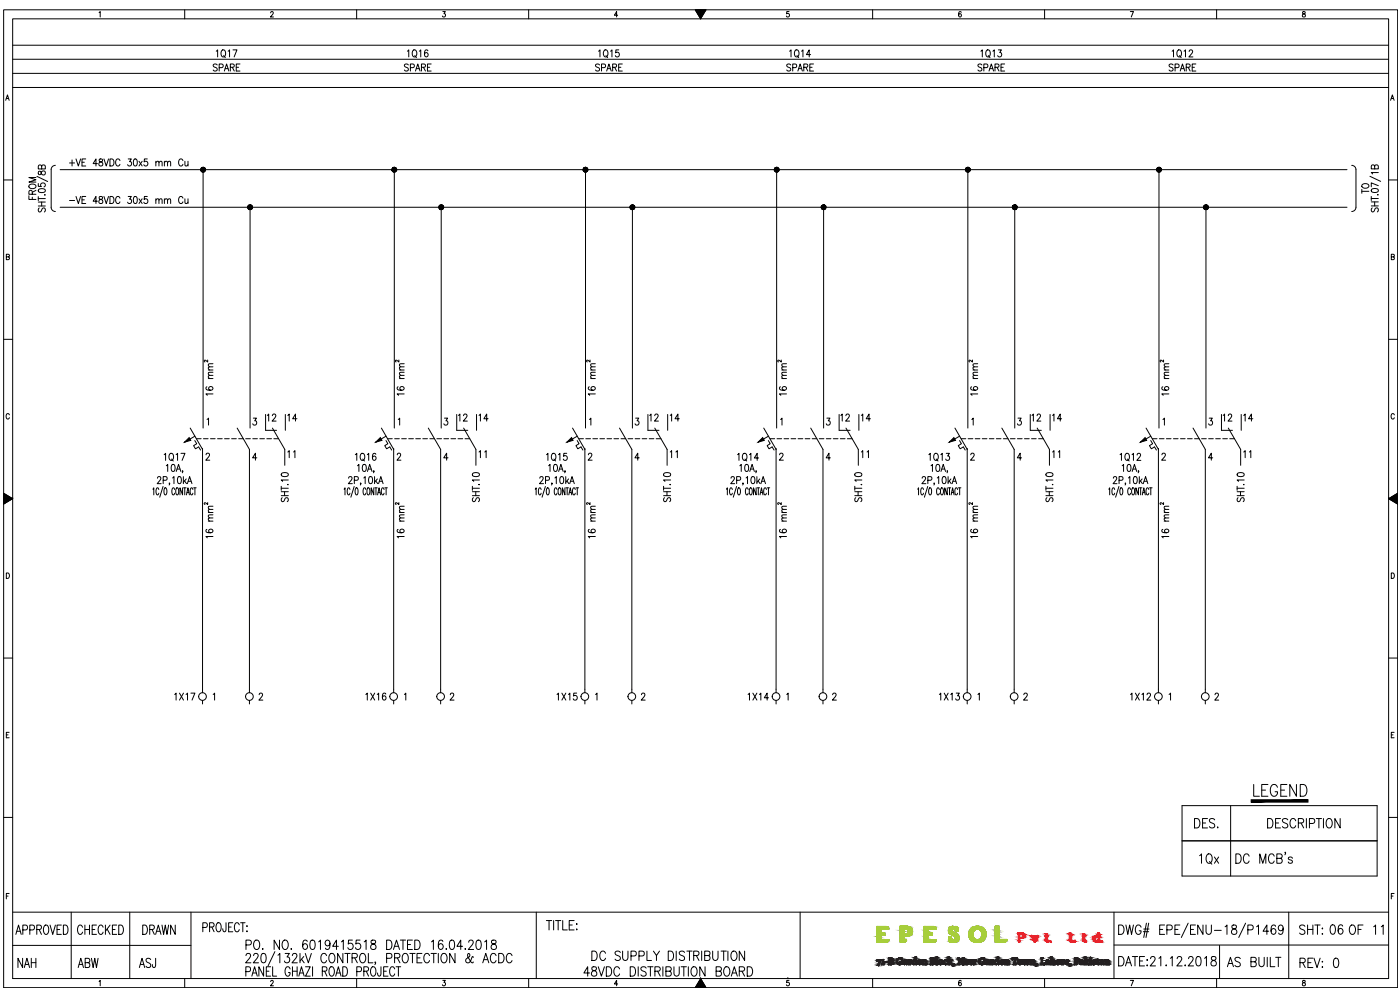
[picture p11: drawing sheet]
<svg xmlns="http://www.w3.org/2000/svg" width="420mm" height="297mm" viewBox="0 0 420 297" stroke-linecap="round" stroke-linejoin="round" font-family="sans-serif">
<defs><g id="words">
<text font-size="7.1" x="375.4" y="240.2">LEGEND</text>
<g font-size="6.2">
<text x="357.7" y="249.8">DES.</text>
<text x="359.1" y="260.3">1Qx</text>
<text x="22.2" y="281.5">CHECKED</text>
<text x="42" y="281.5">DRAWN</text>
<text x="389.1" y="281.5">SHT: OF 11</text>
<text x="398.3" y="281.5">06</text>
<text x="367.6" y="291.4">AS BUILT</text>
<text x="389.1" y="291.4">REV: 0</text>
</g>
<g font-size="5.7">
<text x="63.9" y="18.7">1Q17</text>
<text x="121.4" y="18.7">1Q16</text>
<text x="236" y="18.7">1Q14</text>
<text x="293.5" y="18.7">1Q13</text>
<text x="122.4" y="119.9" transform="rotate(-90 122.4 119.9)">16 mm²</text>
<text x="294.6" y="119.9" transform="rotate(-90 294.6 119.9)">16 mm²</text>
<text x="48.3" y="139.7">1Q17</text>
<text x="163" y="139.7">1Q15</text>
<text x="220.5" y="139.7">1Q14</text>
<text x="335.1" y="139.7">1Q12</text>
<text x="122.4" y="162.6" transform="rotate(-90 122.4 162.6)">16 mm²</text>
<text x="294.6" y="162.6" transform="rotate(-90 294.6 162.6)">16 mm²</text>
<text x="4.6" y="291.4">NAH</text>
<text x="22.6" y="291.4">ABW</text>
<text x="40.9" y="291.4">ASJ</text>
</g>
<g font-size="5.3">
<text x="63.1" y="22.6">SPARE</text>
<text x="120.6" y="22.6">SPARE</text>
<text x="177.8" y="22.6">SPARE</text>
<text x="235.3" y="22.6">SPARE</text>
<text x="292.5" y="22.6">SPARE</text>
<text x="350" y="22.6">SPARE</text>
<text x="412" y="59.3" transform="rotate(-90 412 59.3)">TO</text>
<text x="12" y="61" transform="rotate(-90 12 61)">FROM</text>
<text x="79.4" y="127.7">12</text>
<text x="85.4" y="127.7">14</text>
<text x="136.5" y="127.7">12</text>
<text x="142.9" y="127.7">14</text>
<text x="194" y="127.7">12</text>
<text x="200.4" y="127.7">14</text>
<text x="251.5" y="127.7">12</text>
<text x="257.5" y="127.7">14</text>
<text x="308.7" y="127.7">12</text>
<text x="315" y="127.7">14</text>
<text x="366.2" y="127.7">12</text>
<text x="372.5" y="127.7">14</text>
<text x="85.4" y="138.6">11</text>
<text x="142.9" y="138.6">11</text>
<text x="200.4" y="138.6">11</text>
<text x="261.8" y="138.6" transform="rotate(-90 261.8 138.6)">11</text>
<text x="319.3" y="138.6" transform="rotate(-90 319.3 138.6)">11</text>
<text x="372.5" y="138.6">11</text>
<text x="51.5" y="211.3">1X17</text>
<text x="109" y="211.3">1X16</text>
<text x="166.2" y="211.3">1X15</text>
<text x="223.7" y="211.3">1X14</text>
<text x="281.2" y="211.3">1X13</text>
<text x="338.3" y="211.3">1X12</text>
</g>
</g></defs>
<!-- layer: 0 -->
<g fill="none" stroke="#000" stroke-width=".3">
<path d="M3.8 13.6h412.9M3.8 17.8h412.9M3.8 26.2h412.9M3.8 22h412.9M15.4 50.9v11.3M16.6 49.6a1.28 1.28 0 0 0-1.3 1.3M18 50.9h386.3M61 50.9v77.5M118.3 50.9v77.5M175.7 50.9v77.5M233.1 50.9v77.5M290.5 50.9v77.5"/>
<path d="M347.8 50.9v77.5M405.7 49.6a1.28 1.28 0 0 1 1.2 1.3v11.3a1.28 1.28 0 0 1-1.2 1.3M15.3 62.2a1.28 1.28 0 0 0 1.3 1.3M18 62.2h386.3M75 62.2v66.2M132.4 62.2v66.2M189.8 62.2v66.2M247.2 62.2v66.2M304.5 62.2v66.2M361.9 62.2v66.2M57.1 128.4l3.7 6.4M58.5 132.2l.5 .9-.9 .6 .6 1 .9-.6 .6 .9"/>
<path d="M58.5 130.9l-3.1 1.8M58.9 131.6h1.5M60.8 134.8h.1M60.8 134.8v72M61.1 131.6h1.4M63.2 131.6h1.4M65.3 131.6h1.4M67.4 131.6h1.4M69.5 131.6h1.4M71.2 128.4l3.7 6.4v73.1M71.6 131.6h1.4M73.7 131.6h1.4"/>
<path d="M75.9 131.6h1.4M78 131.6h1.4M80.1 131.6h1.4M81.8 128.4l3.7 6.4M82.2 131.6h1.4M114.5 128.4l3.6 6.4M115.8 132.2l.6 .9-.9 .6 .5 1 1-.6 .6 .9M115.9 130.9l-3.2 1.8M116.3 131.6h1.4M118.1 134.8h.1M118.1 134.8v72M118.4 131.6h1.4"/>
<path d="M120.5 131.6h1.5M122.7 131.6h1.4M124.8 131.6h1.4M126.9 131.6h1.4M128.5 128.4l3.7 6.4v73.1M129 131.6h1.4M131.1 131.6h1.4M133.2 131.6h1.4M135.3 131.6h1.5M137.4 131.6h1.5M139.1 128.4l3.7 6.4M139.6 131.6h1.4"/>
<path d="M171.8 128.4l3.7 6.4M173.2 132.2l.6 .9-1 .6 .6 1 1-.6 .5 .9M173.2 130.9l-3.1 1.8M173.7 131.6h1.4M175.5 134.8h.1M175.5 134.8v72M175.8 131.6h1.4M177.9 131.6h1.4M180 131.6h1.4M182.2 131.6h1.4M184.2 131.6h1.5M185.9 128.4l3.7 6.4v73.1"/>
<path d="M186.4 131.6h1.4M188.5 131.6h1.4M190.6 131.6h1.4M192.7 131.6h1.4M194.8 131.6h1.4M196.5 128.4l3.7 6.4M196.9 131.6h1.5M229.2 128.4l3.7 6.4M230.6 132.2l.6 .9-1 .6 .6 1 .9-.6 .6 .9M230.6 130.9l-3.1 1.8M231 131.6h1.5M232.9 134.8h.1"/>
<path d="M232.9 134.8v72M233.2 131.6h1.4M235.3 131.6h1.4M237.4 131.6h1.4M239.5 131.6h1.4M241.6 131.6h1.4M243.3 128.4l3.7 6.4v73.1M243.7 131.6h1.4M245.9 131.6h1.4M248 131.6h1.4M250.1 131.6h1.4M252.2 131.6h1.4"/>
<path d="M253.9 128.4l3.7 6.4M254.3 131.6h1.4M286.6 128.4l3.7 6.4M288 132.2l.5 .9-.9 .6 .6 1 .9-.6 .6 .9M288 130.9l-3.1 1.8M288.4 131.6h1.4M290.3 134.8h.1M290.3 134.8v72M290.5 131.6h1.5M292.7 131.6h1.4M294.8 131.6h1.4M296.9 131.6h1.4"/>
<path d="M299 131.6h1.4M300.7 128.4l3.7 6.4v73.1M301.1 131.6h1.4M303.2 131.6h1.4M305.3 131.6h1.5M307.5 131.6h1.4M309.6 131.6h1.4M311.3 128.4l3.7 6.4M311.7 131.6h1.4M344 128.4l3.7 6.4M345.3 132.2l.6 .9-.9 .6 .5 1 1-.6 .6 .9M345.4 130.9l-3.1 1.8"/>
<path d="M345.8 131.6h1.4M347.7 134.8h.1M347.7 134.8v72M347.9 131.6h1.4M350 131.6h1.4M352.2 131.6h1.4M354.3 131.6h1.4M356.4 131.6h1.4M358 128.4l3.7 6.4v73.1M358.5 131.6h1.4M360.6 131.6h1.4M362.7 131.6h1.4"/>
<path d="M364.8 131.6h1.4M367 131.6h1.4M368.6 128.4l3.7 6.4M369.1 131.6h1.4M74.9 210.2v1M132.2 210.2v1M189.6 210.2v1M247 210.2v1M304.4 210.2v1M361.7 210.2v1M354.7 252.3h58.6M354.7 241.7h58.6v21.1h-58.6z"/>
<path d="M369.3 241.7v21.1M370.9 256.2a1.5 1.5 0 0 1 1.6 .9 1.5 1.5 0 0 1-.5 1.8l-1.1 .1zM374.9 256.9a.88 .88 0 0 0-1.1-.7 .88 .88 0 0 0-.6 1.1v.6a.88 .88 0 0 0 .6 1.1 .88 .88 0 0 0 1.1-.7M378.1 259v-2.8l.9 2.8 .9-2.8v2.8M380.4 245.6a1.51 1.51 0 0 1 1.6 .9 1.51 1.51 0 0 1-.4 1.8l-1.2 .1zM382.4 256.9a.88 .88 0 0 0-1.1-.7 .88 .88 0 0 0-.6 1.1v.6a.88 .88 0 0 0 .6 1.1 .88 .88 0 0 0 1.1-.7M382.8 246.9h.9M383.2 257.5l1.4-.1 .2-.4-.2-.7-1.4-.1v2.8h1a.76 .76 0 0 0 .6-.7 .76 .76 0 0 0-.6-.8M384.3 245.6h-1.5v2.8h1.5M385.8 255.8h-.2h.2l-.2 .7M386.5 246a.86 .86 0 0 0-.9-.4 .86 .86 0 0 0-.7 .7l.2 .4 1.1 .5a.69 .69 0 0 1 .3 .7 .69 .69 0 0 1-.6 .5l-.8-.1-.2-.3M387.9 257.5a.67 .67 0 0 0-.7-.4 .67 .67 0 0 0-.6 .4l.1 .3 1.1 .4 .1 .4a.67 .67 0 0 1-.7 .4 .67 .67 0 0 1-.6-.4"/>
<path d="M388.9 246.3a.88 .88 0 0 0-1.1-.7 .88 .88 0 0 0-.6 1.1v.6a.88 .88 0 0 0 .6 1.1 .88 .88 0 0 0 1.1-.7M389.7 246.9l1.3-.1 .3-.4-.3-.7-1.3-.1v2.8M390.5 246.9l.8 1.5M392.1 245.6v2.8M393 247.1h1a.76 .76 0 0 0 .6-.8 .76 .76 0 0 0-.6-.7h-1v2.8M395 245.6h1.6M395.8 245.6v2.8M397.2 245.6v2.8M398.4 245.7l.3-.1a1.51 1.51 0 0 1 1.2 1.1 1.51 1.51 0 0 1-.6 1.6l-.2 .1a1.52 1.52 0 0 1-1.2-1.1 1.52 1.52 0 0 1 .5-1.6zM402.2 245.6v2.8l-1.6-2.8v2.8M177.6 285.4a1.5 1.5 0 0 1 1.6 .9 1.5 1.5 0 0 1-.4 1.7l-1.2 .2zM181.7 286a.88 .88 0 0 0-1-.6 .88 .88 0 0 0-.7 1v.7a.88 .88 0 0 0 .7 1.1 .88 .88 0 0 0 1-.7"/>
<path d="M186.2 285.8a.85 .85 0 0 0-.9-.5 .85 .85 0 0 0-.7 .7l.2 .4 1.1 .6a.69 .69 0 0 1 .3 .7 .69 .69 0 0 1-.6 .5h-.5l-.5-.4M186.9 285.4v2a.8 .8 0 0 0 .8 .8 .8 .8 0 0 0 .8-.8v-2M189.4 286.8l1.3-.1 .3-.4-.1-.7-.5-.2h-1v2.8M191.8 286.8l1.3-.1 .3-.4-.3-.8-1.3-.1v2.8M194.2 285.4v2.8h1.3M196.1 285.4l.9 1.3 .9-1.3M197 286.7v1.5M200.5 285.4a1.5 1.5 0 0 1 1.7 .9 1.5 1.5 0 0 1-.5 1.7l-1.2 .2zM202.9 285.4v2.8M205.4 285.8a.85 .85 0 0 0-.8-.5 .85 .85 0 0 0-.8 .7l.3 .4 1.1 .6 .2 .8a.94 .94 0 0 1-1.6 0M206.1 285.4h1.6M206.9 285.4v2.8"/>
<path d="M208.2 286.7h1l.6-.5a.64 .64 0 0 0-.6-.8h-1v2.8M209 286.7l.8 1.5M210.6 285.4v2.8M211.5 286.7h1l.4-.1 .2-.4a.64 .64 0 0 0-.6-.8h-1v2.8h1a.76 .76 0 0 0 .6-.8 .76 .76 0 0 0-.6-.7M213.9 285.4v2a.8 .8 0 0 0 .8 .8 .8 .8 0 0 0 .8-.8v-2M216.4 285.4h1.6M217.2 285.4v2.8M218.5 285.4v2.8M219.8 285.5l.2-.1a1.49 1.49 0 0 1 1.3 1.1 1.49 1.49 0 0 1-.6 1.5l-.2 .2a1.52 1.52 0 0 1-1.2-1.1 1.52 1.52 0 0 1 .5-1.6zM223.5 285.4v2.8l-1.6-2.8v2.8"/>
<circle cx="60.8" cy="209" r="1.15"/>
<circle cx="74.8" cy="209" r="1.15"/>
<circle cx="118.1" cy="209" r="1.15"/>
<circle cx="132.2" cy="209" r="1.15"/>
<circle cx="175.5" cy="209" r="1.15"/>
<circle cx="189.6" cy="209" r="1.15"/>
<circle cx="232.9" cy="209" r="1.15"/>
<circle cx="247" cy="209" r="1.15"/>
<circle cx="290.3" cy="209" r="1.15"/>
<circle cx="304.4" cy="209" r="1.15"/>
<circle cx="347.6" cy="209" r="1.15"/>
<circle cx="361.7" cy="209" r="1.15"/>
</g>
<!-- layer: SOSED_CIRCUIT -->
<g fill="none" stroke="#000" stroke-width=".3">
<path d="M1.1 2.9h418.4v293.4h-418.4zM3.8 5.7h412.9v287.9h-412.9zM29.7 3.8l.4-.3v1.6M55.4 2.9v2.8M81.2 3.9l.3-.4 .5 .3-.9 1.3h1M107 2.9v2.8M132.9 3.5h.7l-.4 .6a.5 .5 0 0 1 .4 .8 .5 .5 0 0 1-.8-.1M158.7 2.9v2.8M179.6 15.4l.5-.4v2.1M181.4 15.1l.2-.1a1.08 1.08 0 0 1 .9 1 1.08 1.08 0 0 1-.9 1.1 1.32 1.32 0 0 1-.2-2zM183.2 15.4l.5-.4v2.1M185.4 4.6h-1l.7-1.1v1.6"/>
<path d="M185.7 15h-.9v.9a.66 .66 0 0 1 .9 0 .66 .66 0 0 1-.1 1 .66 .66 0 0 1-.9-.2M208.6 2.9h3.3l-1.6 2.8zM208.8 2.9l-.1 .1M209 2.9l-.2 .3M209.2 2.9l-.4 .4M209.4 2.9l-.5 .5M209.6 2.9l-.6 .6M209.8 2.9l-.7 .7M210 2.9l-.9 .9M210.2 2.9l-1 1M210.3 5.7h.1M210.3 2.9v2.8"/>
<path d="M210.3 2.9l-1 1.1M210.5 5.3l-.3 .3M210.5 2.9l-1.1 1.2M210.7 2.9l-1.3 1.3M210.8 4.8l-.7 .6M210.9 2.9l-1.4 1.5M211.1 4.3l-1 1M211.1 2.9l-1.5 1.6M211.3 2.9l-1.7 1.7M211.3 3.9l-1.3 1.3M211.5 2.9l-1.8 1.8M211.6 3.4l-1.7 1.7"/>
<path d="M211.7 2.9l-1.9 1.9M211.9 2.9l-2 2.1M236.8 3.5h-.7v.7a.51 .51 0 0 1 .7 0 .51 .51 0 0 1-.1 .7 .51 .51 0 0 1-.7-.1M261.9 2.9v2.8M288.5 3.7l-.3-.2a.91 .91 0 0 0-.5 .8 .91 .91 0 0 0 .5 .8 .47 .47 0 0 0 .3-.7 .47 .47 0 0 0-.7-.1l-.1 .3M313.5 2.9v2.8M339.2 3.5h1l-.7 1.6M351.8 15.4l.4-.4v2.1M353.6 15.1l.1-.1a1.08 1.08 0 0 1 .9 1 1.08 1.08 0 0 1-.9 1.1 1.32 1.32 0 0 1-.1-2zM355.3 15.4l.5-.4v2.1M356.9 15.5l.3-.5 .6 .1 .1 .3-.2 .7-.9 1h1.2M365.1 2.9v2.8"/>
<path d="M391 3.6v.4a.59 .59 0 0 1 .7 .4 .59 .59 0 0 1-.3 .7 .52 .52 0 0 1-.6-.5 .52 .52 0 0 1 .7-.5l.1-.5zM1.7 30.1l.5-1.6 .5 1.6M1.9 29.5h.7M417.3 30.1l.6-1.6 .5 1.6M417.5 29.5h.7M1.1 54h2.7M11.1 52.9l3.2 1.6M12.5 49.9l.4-.4 .5 .1 .2 .3v.8h-2.1l.2-1.1 .7 .1 .1 1M20.9 48.9h1.5M21.6 48v1.8M22.8 47.7l.7 2.1 .7-2.1M22.8 58.9l.7 2.2 .7-2.2"/>
<path d="M24.6 48.7h.7M24.6 60h.7M25.7 47.7h-1.1v2.1h1.1M25.7 58.9h-1.1v2.2h1.1M29.2 49.1h-1.2l.8-1.4v2.1M29.8 47.8v.6a.85 .85 0 0 1 .9 .4 .85 .85 0 0 1 0 .9 .68 .68 0 0 1-1.1-.5 .68 .68 0 0 1 .9-.7l.3-.5a.61 .61 0 0 0-1-.2zM29.8 59.1v.5a.85 .85 0 0 1 .9 .4 .85 .85 0 0 1 0 1 .68 .68 0 0 1-1.1-.5 .68 .68 0 0 1 .9-.7l.3-.6a.61 .61 0 0 0-1-.1zM31.2 47.7l.7 2.1 .7-2.1M31.2 58.9l.7 2.2 .7-2.2M33 47.7a1.07 1.07 0 0 1 1.2 1 1.07 1.07 0 0 1-1.2 1.1zM33 58.9a1.07 1.07 0 0 1 1.2 1.1 1.07 1.07 0 0 1-1.2 1.1zM36 48.2a.66 .66 0 0 0-.8-.5 .66 .66 0 0 0-.5 .8v.5a.66 .66 0 0 0 .5 .8 .66 .66 0 0 0 .8-.5"/>
<path d="M36 59.5a.66 .66 0 0 0-.8-.5 .66 .66 0 0 0-.5 .8v.5a.66 .66 0 0 0 .5 .8 .66 .66 0 0 0 .8-.5M38.5 47.7h.9l-.5 .8a.64 .64 0 0 1 .5 1 .64 .64 0 0 1-1.1-.1M38.5 58.9h.9l-.5 .9a.64 .64 0 0 1 .5 .9 .64 .64 0 0 1-1.1 0M40.3 47.8l.4-.1a1.34 1.34 0 0 1 0 2.1h-.2a1.51 1.51 0 0 1-.2-2zM40.3 59.1l.4-.2a1.34 1.34 0 0 1 0 2.2h-.2a1.51 1.51 0 0 1-.2-2zM41.7 48.4l1 1.4M41.7 59.6l1 1.5M42.7 48.4l-1 1.4M42.7 59.6l-1 1.5M44.2 47.7h-.9v.9a.66 .66 0 0 1 .9 0 .66 .66 0 0 1-.1 1 .66 .66 0 0 1-.9-.2M44.2 58.9h-.9v1a.66 .66 0 0 1 .9 0 .66 .66 0 0 1-.1 .9 .66 .66 0 0 1-.9-.1M46.8 48.8l.4-.4 .4 .1 .1 1.3"/>
<path d="M46.8 48.4v1.4M46.8 59.6v1.5M47.7 48.8l.4-.4 .5 .1 .1 1.3M49.3 48.8l.5-.4 .4 .1 .1 1.3M49.3 48.4v1.4M49.3 59.6v1.5M50.3 48.8l.4-.4 .4 .1 .1 1.3M54.9 48.2a.66 .66 0 0 0-.8-.5 .66 .66 0 0 0-.5 .8v.5a.66 .66 0 0 0 .5 .8 .66 .66 0 0 0 .8-.5M54.9 59.5a.66 .66 0 0 0-.8-.5 .66 .66 0 0 0-.5 .8v.5a.66 .66 0 0 0 .5 .8 .66 .66 0 0 0 .8-.5M55.5 48.4l.1 1.3 .4 .1 .4-.4M55.5 59.6l.1 1.4 .4 .1 .4-.4M56.4 48.4v1.4"/>
<path d="M56.4 59.6v1.5M411.1 52.9l3.3 1.5M412.6 49.9l.4-.4 .4 .1 .3 .3v.8h-2.2l.2-1.1h.7l.2 1.1M413.7 51.8h-2.2l.4 .4M416.7 54h2.8M1.9 77.1l.8-.1v-.6l-.8-.1v1.6l.8-.1 .1-.4-.3-.3M11.8 62.4l-.3 .4 .3 .8 .5-.2 .4-.8 .3-.2h.3l.3 .4-.3 .8M20.9 60.2h1.5M29.2 60.4h-1.2l.8-1.5v2.2M46.8 60.1l.4-.5 .4 .2 .1 1.3M47.7 60.1l.4-.5 .5 .2 .1 1.3M49.3 60.1l.5-.5 .4 .2 .1 1.3"/>
<path d="M50.3 60.1l.4-.5 .4 .2 .1 1.3M411.5 61.8h2.2M411.8 62.4l-.3 .4 .3 .8 .5-.2 .4-.9 .3-.1h.4l.3 .4-.3 .8M412.6 60.6v1.2M417.5 77.1l.8-.1 .1-.6-.9-.1v1.6l.9-.1 .1-.4-.4-.3M1.1 101.8h2.7M62.1 116.1l-.3 .3a1.17 1.17 0 0 0 1 .7 1.17 1.17 0 0 0 1.1-.6 .6 .6 0 0 0-.6-.6 .6 .6 0 0 0-.6 .5 .6 .6 0 0 0 .5 .7M62.3 108v.6l-.7-.5-.3 .1 .2 .4M62.5 113.6h1.4M62.5 111h1.4M63.9 118.2h-2.1l.4 .4M63.9 112.6l-1.3 .1-.1 .5 .4 .4"/>
<path d="M63.9 111.7l-1.3 .1-.1 .4 .4 .4M63.9 110.1l-1.3 .1-.1 .4 .4 .4M63.9 109.1l-1.3 .1-.1 .4 .4 .5M176.9 116.1l-.4 .3a1.17 1.17 0 0 0 1.1 .7 1.17 1.17 0 0 0 1.1-.6 .6 .6 0 0 0-.6-.6 .6 .6 0 0 0-.6 .5 .6 .6 0 0 0 .5 .7M177.1 108v.6l-.8-.5-.3 .1 .3 .4M177.3 113.6h1.4M177.3 111h1.4M178.7 118.2h-2.2l.5 .4M178.7 112.6l-1.3 .1-.1 .5 .4 .4M178.7 111.7l-1.3 .1-.1 .4 .4 .4M178.7 110.1l-1.3 .1-.1 .4 .4 .4M178.7 109.1l-1.3 .1-.1 .4 .4 .5"/>
<path d="M234.2 116.1l-.3 .3a1.17 1.17 0 0 0 1.1 .7 1.17 1.17 0 0 0 1-.6 .62 .62 0 0 0-.9-.5 .62 .62 0 0 0-.1 1l.3 .1M234.5 108v.6l-.9-.5-.2 .3 .3 .2M234.6 113.6h1.4M234.6 111h1.4M236 118.2h-2.1l.4 .4M236 112.6l-1.3 .1-.1 .5 .4 .4M236 111.7l-1.3 .1-.1 .4 .4 .4M236 110.1l-1.3 .1-.1 .4 .4 .4M236 109.1l-1.3 .1-.1 .4 .4 .5M349 116.1l-.3 .3a1.17 1.17 0 0 0 1 .7 1.17 1.17 0 0 0 1.1-.6 .6 .6 0 0 0-.6-.6 .6 .6 0 0 0-.6 .5 .6 .6 0 0 0 .5 .7M349.2 108v.6l-.7-.5-.4 .1 .3 .4M349.4 113.6h1.4"/>
<path d="M349.4 111h1.4M350.8 118.2h-2.1l.4 .4M350.8 112.6l-1.3 .1-.1 .5 .4 .4M350.8 111.7l-1.3 .1-.1 .4 .4 .4M350.8 110.1l-1.3 .1-.1 .4 .4 .4M350.8 109.1l-1.3 .1-.1 .4 .4 .5M416.7 101.8h2.8M2.8 124.5a.51 .51 0 0 0-.6-.4 .51 .51 0 0 0-.4 .6v.4a.51 .51 0 0 0 .4 .6 .51 .51 0 0 0 .6-.4M61.8 136.5l.2-.4 .5-.1 .4 .6-1.1 1.5h1.2M62.1 125.9l.5-.4v2.1M76 125.5h1l-.6 .8a.63 .63 0 0 1 .6 .9 .63 .63 0 0 1-1.1-.1M77.1 137.4h-1.3l.9-1.4v2.1"/>
<path d="M106.6 136.4l.5-.4v2.1M107.3 139.7l.4-.4v2.2M108.4 136.1l.2-.1a1.07 1.07 0 0 1 .9 1.1 1.07 1.07 0 0 1-.9 1 1.36 1.36 0 0 1-.2-2zM108.9 137.7l.5 .6M109 139.4l.4-.1a1.34 1.34 0 0 1 0 2.2h-.1a1.48 1.48 0 0 1-.3-2.1zM110.2 136.4l.5-.4v2.1M112.8 136.3l-.5-.3a1.23 1.23 0 0 0 .1 2.1 .62 .62 0 0 0 .5-.9 .62 .62 0 0 0-1-.1l-.1 .3M119.2 136.5l.2-.4 .5-.1 .3 .6-1.1 1.5h1.2M119.5 125.9l.4-.4v2.1M133.4 125.5h.9l-.5 .8a.64 .64 0 0 1 .5 1 .64 .64 0 0 1-1.1-.2M134.5 137.4h-1.3l.8-1.4v2.1M176.6 136.5l.2-.4 .5-.1 .3 .6-1.1 1.5h1.2"/>
<path d="M176.9 125.9l.4-.4v2.1M190.8 125.5h.9l-.5 .8a.63 .63 0 0 1 .5 .9 .63 .63 0 0 1-1.1-.1M191.8 137.4h-1.2l.8-1.4v2.1M234 136.5l.1-.4 .5-.1 .4 .6-1.1 1.5h1.2M234.3 125.9l.4-.4v2.1M248.2 125.5h.9l-.5 .8a.63 .63 0 0 1 .5 .9 .63 .63 0 0 1-1.1-.1M249.2 137.4h-1.3l.9-1.4v2.1M278.8 136.4l.4-.4v2.1M279.4 139.7l.4-.4v2.2M280.6 136.1l.1-.1a1.07 1.07 0 0 1 .9 1.1 1.07 1.07 0 0 1-.9 1 1.36 1.36 0 0 1-.1-2zM281 137.7l.5 .6M281.1 139.4l.5-.1a1.34 1.34 0 0 1 0 2.2h-.2a1.51 1.51 0 0 1-.3-2.1z"/>
<path d="M282.4 136.4l.4-.4v2.1M284 136h.9l-.5 .8a.64 .64 0 0 1 .5 1 .64 .64 0 0 1-1.1-.1M291.4 136.5l.1-.4 .5-.1 .4 .6-1.1 1.5h1.2M291.6 125.9l.5-.4v2.1M305.5 125.5h1l-.6 .8a.64 .64 0 0 1 .6 1 .64 .64 0 0 1-1.2-.2M306.6 137.4h-1.3l.9-1.4v2.1M348.7 136.5l.2-.4 .5-.1 .4 .6-1.2 1.5h1.2M349 125.9l.5-.4v2.1M362.9 125.5h.9l-.5 .8a.63 .63 0 0 1 .5 .9 .63 .63 0 0 1-1.1-.1M364 137.4h-1.3l.8-1.4v2.1M418.5 124.5a.5 .5 0 0 0-.6-.4 .5 .5 0 0 0-.4 .6v.4a.5 .5 0 0 0 .3 .6 .5 .5 0 0 0 .7-.4M1.1 149.6h2.7l-2.7-1.6v3.3"/>
<path d="M1.2 148.1l-.1 .1M1.3 148.1l-.2 .3M1.4 148.2l-.3 .3M1.6 148.3l-.5 .5M1.7 148.4l-.6 .5M1.8 148.4l-.7 .7M1.9 148.5l-.8 .8M2 148.6l-.9 .9M2.2 148.6l-1.1 1.1M2.3 148.7l-1.2 1.2M2.4 148.8l-1.3 1.3M2.5 148.9l-1.4 1.4"/>
<path d="M2.6 148.9l-1.5 1.6M2.8 149l-1.7 1.7M2.9 149.1l-1.8 1.8M3 149.1l-1.9 1.9M3.1 149.2l-2 2M3.2 149.3l-1.7 1.7M3.4 149.4l-1.4 1.3M3.5 149.4l-1 1M3.6 149.5l-.6 .6M3.7 149.6l-.3 .2M3.8 149.6h-2.7h2.7l-2.7 1.7M3.8 149.6h.1"/>
<path d="M45.9 146.8l.3-.4v2.1M47.3 143.5l.1-.4 .5-.1 .4 .6-1.1 1.5h1.2M47.7 146.9l-.3-.5a1.24 1.24 0 0 0 0 2.1l.3-.5M48.9 146l-1 3.2M49 144.1l1-.1 .2-.3-.2-.6-1-.1v2.1M49.4 146.5l.1-.1a1.26 1.26 0 0 1 0 2.1 1.86 1.86 0 0 1-.1-2zM50.9 145h-.1h.1l-.1 .5M51.8 143.4l.4-.4v2.1M52.4 146.9l-.3-.5a1.26 1.26 0 0 0 0 2.1l.3-.5M53 146.5l.1-.1a1.26 1.26 0 0 1 0 2.1 1.81 1.81 0 0 1-.1-2zM53.5 143.1l.4-.1a1.34 1.34 0 0 1 0 2.1h-.1a1.53 1.53 0 0 1-.3-2zM54.8 146.4v2.1l-.8-2.1v2.1"/>
<path d="M54.9 141.4h-.2h.2l-.2 .5M55 143v2.1M55.1 146.4h.8M55.4 144.3l.6 .8M55.4 146.4v2.1M55.9 143.7l-.9 1M56 148.5l.4-2.1 .4 2.1M56.1 147.8h.6M56.2 145.1l.7-2.1 .7 2.1M56.5 144.4h.9M57.9 146.9l-.3-.5a1.26 1.26 0 0 0 0 2.1l.3-.5M58.1 146.4h.8"/>
<path d="M58.5 146.4v2.1M62.1 158.8l-.3 .5a1.22 1.22 0 0 0 2.1 0 .59 .59 0 0 0-.5-.6 .59 .59 0 0 0-.7 .5 .59 .59 0 0 0 .5 .7M62.3 150.8v.6l-.7-.6-.3 .2 .2 .3M62.5 156.4h1.4M62.5 153.8h1.4M63.9 155.4l-1.3 .1-.1 .4 .4 .5M63.9 154.5l-1.3 .1-.1 .4 .4 .4M63.9 152.8l-1.3 .1-.1 .5 .4 .4M63.9 151.9l-1.3 .1-.1 .4 .4 .4M84.4 148.7h2.1M84.4 147.5h2.1M84.4 146.5h2.1"/>
<path d="M84.4 145.9v1.2M84.5 142l.8-.2a.91 .91 0 0 1 1.2 .7 1.31 1.31 0 0 1-2.1 0zM84.7 149.3l-.3 .5 .3 .7 .5-.2 .5-.9 .5-.1a.69 .69 0 0 1 0 1.2M85.4 147.5v1.2M86.3 145.4h.2zM86.5 144h-2.1l.4 .4M103.3 146.8l.2-.4v2.1M104.6 143.5l.2-.4 .5-.1 .4 .6-1.2 1.5h1.2M105 146.9l-.3-.5a1.26 1.26 0 0 0 0 2.1l.3-.5M106.3 146l-1 3.2M106.3 144.1l1.1-.1 .1-.3-.1-.6-1.1-.1v2.1M106.8 146.5l.1-.1a1.26 1.26 0 0 1 0 2.1 1.81 1.81 0 0 1-.1-2z"/>
<path d="M108.3 145h-.2h.2l-.2 .5M109.2 143.4l.4-.4v2.1M109.8 146.9l-.3-.5a1.26 1.26 0 0 0 0 2.1l.3-.5M110.3 141.5l.6-2.2 .7 2.2M110.3 146.5l.1-.1a1.24 1.24 0 0 1 0 2.1 1.93 1.93 0 0 1-.1-2zM110.5 140.7h.9M110.9 143.1l.4-.1a1.34 1.34 0 0 1 0 2.1h-.2a1.53 1.53 0 0 1-.2-2zM112.2 146.4v2.1l-.8-2.1v2.1M112.2 141.4h-.1h.1l-.1 .5M112.4 143v2.1M112.5 146.4h.7M112.7 144.3l.7 .8"/>
<path d="M112.8 146.4v2.1M113.3 143.7l-.9 1M113.3 148.5l.5-2.1 .4 2.1M113.5 147.8h.5M113.6 145.1l.7-2.1 .7 2.1M113.9 144.4h.8M115.3 146.9l-.3-.5a1.26 1.26 0 0 0 0 2.1l.3-.5M115.5 146.4h.8M115.9 146.4v2.1M141.8 148.7h2.1M141.8 147.5h2.1M141.8 146.5h2.1"/>
<path d="M141.8 145.9v1.2M141.9 142l.8-.2a.91 .91 0 0 1 1.2 .7 1.31 1.31 0 0 1-2.1 0zM142.1 149.3a.59 .59 0 0 0-.3 .8 .59 .59 0 0 0 .7 .3l.5-.9 .6-.2 .3 .5-.3 .7M142.8 147.5v1.2M143.8 145.3v.2zM143.9 144h-2.1l.4 .4M160.6 146.8l.3-.4v2.1M162 143.5l.2-.4 .5-.1 .3 .6-1.1 1.5h1.2M162.4 146.9l-.3-.5a1.26 1.26 0 0 0 0 2.1l.3-.5M163.7 146l-1 3.2M163.7 144.1l1-.1 .2-.3-.2-.6-1-.1v2.1M164.2 146.5l.1-.1a1.26 1.26 0 0 1 0 2.1 1.81 1.81 0 0 1-.1-2z"/>
<path d="M165.7 145h-.2h.2l-.2 .5M166.5 143.4l.5-.4v2.1M167.2 146.9l-.3-.5a1.26 1.26 0 0 0 0 2.1l.3-.5M167.7 146.5l.1-.1a1.26 1.26 0 0 1 0 2.1 1.81 1.81 0 0 1-.1-2zM168.2 143.1l.5-.1a1.34 1.34 0 0 1 0 2.1h-.2a1.53 1.53 0 0 1-.3-2zM169.5 146.4v2.1l-.7-2.1v2.1M169.6 141.4h-.1h.1l-.1 .5M169.8 143v2.1M169.8 146.4h.8M170.1 144.3l.6 .8M170.2 146.4v2.1M170.6 143.7l-.8 1"/>
<path d="M170.7 148.5l.4-2.1 .5 2.1M170.9 147.8h.5M171 145.1l.7-2.1 .7 2.1M171.2 144.4h.9M172.6 146.9l-.2-.5a1.24 1.24 0 0 0 0 2.1l.2-.5M172.9 146.4h.7M173.2 146.4v2.1M176.9 158.8l-.4 .5a1.22 1.22 0 0 0 2.2 0 .59 .59 0 0 0-.6-.6 .59 .59 0 0 0-.6 .5 .59 .59 0 0 0 .5 .7M177.1 150.8v.6l-.8-.6-.3 .2 .3 .3M177.3 156.4h1.4M177.3 153.8h1.4M178.7 155.4l-1.3 .1-.1 .4 .4 .5"/>
<path d="M178.7 154.5l-1.3 .1-.1 .4 .4 .4M178.7 152.8l-1.3 .1-.1 .5 .4 .4M178.7 151.9l-1.3 .1-.1 .4 .4 .4M199.2 148.7h2.1M199.2 147.5h2.1M199.2 146.5h2.1M199.2 145.9v1.2M199.3 142l.8-.2a.91 .91 0 0 1 1.2 .7 1.31 1.31 0 0 1-2.1 0zM199.4 149.3l-.2 .5 .2 .7 .6-.2 .7-1h.3l.3 .5-.3 .7M200.2 147.5v1.2M201.1 145.4h.2zM201.3 144h-2.1l.4 .4"/>
<path d="M218 146.8l.3-.4v2.1M219.4 143.5l.2-.4 .5-.1 .3 .6-1.1 1.5h1.2M219.8 146.9l-.3-.5a1.26 1.26 0 0 0 0 2.1l.3-.5M221.1 146l-1 3.2M221.1 144.1l1-.1 .2-.3-.2-.6-1-.1v2.1M221.5 146.5l.2-.1a1.24 1.24 0 0 1 0 2.1 1.93 1.93 0 0 1-.2-2zM223 145h-.1h.1l-.1 .5M223.9 143.4l.4-.4v2.1M224.5 146.9l-.2-.5a1.26 1.26 0 0 0 0 2.1l.2-.5M225.1 146.5l.1-.1a1.26 1.26 0 0 1 0 2.1 1.81 1.81 0 0 1-.1-2zM225.6 143.1l.5-.1a1.34 1.34 0 0 1 0 2.1h-.2a1.48 1.48 0 0 1-.3-2zM226.9 146.4v2.1l-.8-2.1v2.1"/>
<path d="M227 141.4h-.2h.2l-.2 .5M227.2 143v2.1M227.2 146.4h.8M227.5 144.3l.6 .8M227.6 146.4v2.1M228 143.7l-.8 1M228.1 148.5l.4-2.1 .5 2.1M228.3 147.8h.5M228.4 145.1l.6-2.1 .7 2.1M228.6 144.4h.9M230 146.9l-.3-.5a1.26 1.26 0 0 0 0 2.1l.3-.5M230.2 146.4h.8"/>
<path d="M230.6 146.4v2.1M234.2 158.8l-.3 .5a1.22 1.22 0 0 0 2.1 0 .62 .62 0 0 0-.8-.5 .62 .62 0 0 0-.2 1l.3 .1M234.5 150.8v.6l-.9-.6-.2 .4 .3 .1M234.6 156.4h1.4M234.6 153.8h1.4M236 155.4l-1.3 .1-.1 .4 .4 .5M236 154.5l-1.3 .1-.1 .4 .4 .4M236 152.8l-1.3 .1-.1 .5 .4 .4M236 151.9l-1.3 .1-.1 .4 .4 .4M256.5 148.7h2.1M256.5 147.5h2.1M256.5 146.5h2.1"/>
<path d="M256.5 145.9v1.2M256.6 142l.8-.2a.92 .92 0 0 1 1.2 .7 1.31 1.31 0 0 1-2.1 0zM256.8 149.3l-.3 .5 .3 .7 .5-.2 .5-.9 .5-.1a.69 .69 0 0 1 0 1.2M257.5 147.5v1.2M258.4 145.4h.2zM258.6 144h-2.1l.4 .4M275.4 146.8l.3-.4v2.1M276.7 143.5l.2-.4 .5-.1 .4 .6-1.1 1.5h1.2M277.1 146.9l-.2-.5a1.26 1.26 0 0 0 0 2.1l.2-.5M278.4 146l-1 3.2M278.5 144.1l1-.1 .2-.3-.2-.6-1-.1v2.1M278.9 146.5l.1-.1a1.26 1.26 0 0 1 0 2.1 1.81 1.81 0 0 1-.1-2z"/>
<path d="M280.4 145h-.1h.1l-.1 .5M281.3 143.4l.4-.4v2.1M281.9 146.9l-.3-.5a1.26 1.26 0 0 0 0 2.1l.3-.5M282.4 141.5l.7-2.2 .7 2.2M282.5 146.5l.1-.1a1.24 1.24 0 0 1 0 2.1 1.93 1.93 0 0 1-.1-2zM282.7 140.7h.8M283 143.1l.4-.1a1.31 1.31 0 0 1 0 2.1h-.2a1.53 1.53 0 0 1-.2-2zM284.3 146.4v2.1l-.8-2.1v2.1M284.4 141.4h-.2h.2l-.2 .5M284.5 143v2.1M284.6 146.4h.7M284.9 144.3l.6 .8"/>
<path d="M285 146.4v2.1M285.4 143.7l-.9 1M285.4 148.5l.5-2.1 .4 2.1M285.6 147.8h.6M285.7 145.1l.7-2.1 .7 2.1M286 144.4h.8M287.4 146.9l-.3-.5a1.26 1.26 0 0 0 0 2.1l.3-.5M287.6 146.4h.8M288 146.4v2.1M313.9 148.7h2.1M313.9 147.5h2.1M313.9 146.5h2.1"/>
<path d="M313.9 145.9v1.2M314 142l.8-.2a.91 .91 0 0 1 1.2 .7 1.31 1.31 0 0 1-2.1 0zM314.2 149.3a.59 .59 0 0 0-.3 .8 .59 .59 0 0 0 .7 .3l.5-.9 .6-.2 .3 .5-.3 .7M314.9 147.5v1.2M315.9 145.3v.2zM316 144h-2.1l.4 .4M332.8 146.8l.2-.4v2.1M334.1 143.5l.2-.4 .5-.1 .3 .6-1.1 1.5h1.2M334.5 146.9l-.2-.5a1.26 1.26 0 0 0 0 2.1l.2-.5M335.8 146l-1 3.2M335.8 144.1l1.1-.1 .1-.3-.1-.6-1.1-.1v2.1M336.3 146.5l.1-.1a1.26 1.26 0 0 1 0 2.1 1.86 1.86 0 0 1-.1-2z"/>
<path d="M337.8 145h-.2h.2l-.2 .5M338.7 143.4l.4-.4v2.1M339.3 146.9l-.3-.5a1.24 1.24 0 0 0 0 2.1l.3-.5M339.8 146.5l.2-.1a1.26 1.26 0 0 1 0 2.1 1.81 1.81 0 0 1-.2-2zM340.4 143.1l.4-.1a1.34 1.34 0 0 1 0 2.1h-.2a1.53 1.53 0 0 1-.2-2zM341.7 146.4v2.1l-.8-2.1v2.1M341.7 141.4h-.1h.1l-.1 .5M341.9 143v2.1M341.9 146.4h.8M342.3 144.3l.6 .8M342.3 146.4v2.1M342.8 143.7l-.9 1"/>
<path d="M342.8 148.5l.5-2.1 .4 2.1M343 147.8h.5M343.1 145.1l.7-2.1 .7 2.1M343.4 144.4h.8M344.8 146.9l-.3-.5a1.26 1.26 0 0 0 0 2.1l.3-.5M345 146.4h.8M345.4 146.4v2.1M349 158.8l-.3 .5a1.22 1.22 0 0 0 2.1 0 .59 .59 0 0 0-.6-.6 .59 .59 0 0 0-.6 .5 .59 .59 0 0 0 .5 .7M349.2 150.8v.6l-.7-.6-.4 .2 .3 .3M349.4 156.4h1.4M349.4 153.8h1.4M350.8 155.4l-1.3 .1-.1 .4 .4 .5"/>
<path d="M350.8 154.5l-1.3 .1-.1 .4 .4 .4M350.8 152.8l-1.3 .1-.1 .5 .4 .4M350.8 151.9l-1.3 .1-.1 .4 .4 .4M371.3 148.7h2.1M371.3 147.5h2.1M371.3 146.5h2.1M371.3 145.9v1.2M371.4 142l.8-.2a.91 .91 0 0 1 1.2 .7 1.31 1.31 0 0 1-2.1 0zM371.6 149.3l-.3 .5 .3 .7 .5-.2 .7-1h.3l.3 .5-.3 .7M372.3 147.5v1.2M373.2 145.4h.2zM373.4 144h-2.1l.4 .4"/>
<path d="M416.7 149.6l2.8-1.6v3.3zM416.7 149.6h.1M416.7 149.6h2.8M416.8 149.6l.3 .2M416.9 149.5l.7 .6M417.1 149.4l1 1M417.2 149.4l1.3 1.3M417.3 149.3l1.7 1.7M417.4 149.2l2.1 2M417.5 149.1l2 1.9M417.7 149.1l1.8 1.8M417.8 149l1.7 1.7"/>
<path d="M417.9 148.9l1.6 1.6M418 148.9l1.5 1.4M418.1 148.8l1.4 1.3M418.3 148.7l1.2 1.2M418.4 148.6l1.1 1.1M418.5 148.6l1 .9M418.6 148.5l.9 .8M418.7 148.4l.8 .7M418.9 148.4l.6 .5M419 148.3l.5 .5M419.1 148.2l.4 .3M419.2 148.1l.3 .3"/>
<path d="M419.3 148.1l.2 .1M1.9 171.9a.83 .83 0 0 1 1 .8 .83 .83 0 0 1-1 .8zM63.9 161h-2.1l.4 .4M178.7 161h-2.2l.5 .4M236 161h-2.1l.4 .4M350.8 161h-2.1l.4 .4M417.5 171.9a.82 .82 0 0 1 1 .8 .82 .82 0 0 1-1 .8zM1.1 197.4h2.7M416.7 197.4h2.8M2.7 219.7h-.8v1.7h.8M64 208.4l.4-.4v2.1M77.8 208.4l.1-.4h.6l.3 .6-1.1 1.5h1.2"/>
<path d="M121.4 208.4l.4-.4v2.1M135.1 208.4l.2-.4h.5l.4 .6-1.1 1.5h1.2M178.7 208.4l.5-.4v2.1M192.5 208.4l.2-.4h.5l.3 .6-1.1 1.5h1.2M236.1 208.4l.4-.4v2.1M249.9 208.4l.2-.4h.5l.3 .6-1.1 1.5h1.2M293.5 208.4l.4-.4v2.1M307.3 208.4l.1-.4h.5l.4 .6-1.1 1.5h1.2M350.9 208.4l.4-.4v2.1M364.7 208.4l.1-.4h.5l.4 .6-1.1 1.5h1.2M418.4 219.7h-.9v1.7h.9M1.9 220.5h.5"/>
<path d="M417.5 220.5h.6M1.1 245.3h2.7M416.7 245.3h2.8M1.9 268.9h.5M2.7 268.1h-.8v1.6M3.8 273.7h412.9M5.1 279.4h1M6.9 279h.9l.4-.5a.71 .71 0 0 0-.4-.9h-.9v2.8M8.9 279h.9a.77 .77 0 0 0 .6-.7 .77 .77 0 0 0-.6-.7h-.9v2.8M11 278.9l1.2-.2 .2-.3-.2-.7-1.2-.1v2.8M11.7 278.9l.7 1.5M13.4 277.7l.2-.1a1.53 1.53 0 0 1 .6 2.6l-.2 .2a1.35 1.35 0 0 1-.9-2.2z"/>
<path d="M15 277.6l.8 2.8 .8-2.8M17.1 278.9h.8M18.4 277.6h-1.3v2.8h1.3M19 277.6h.7a1.73 1.73 0 0 1 0 2.8h-.7zM21.4 273.7v19.9M38.9 273.7v19.9M57.3 273.7v19.9M60.9 278.3h.8a.75 .75 0 0 0 .6-.7 .75 .75 0 0 0-.6-.7h-.8v2.7M62.9 278.2l1.2-.2 .2-.4-.2-.6-1.2-.1v2.7M63.6 278.2l.7 1.4M65.2 277l.2-.1a1.49 1.49 0 0 1 .6 2.5l-.2 .2a1.5 1.5 0 0 1-.6-2.6zM67.8 276.9v2l-.2 .5h-.5l-.2-.7"/>
<path d="M68.6 278.2h.8M69.9 276.9h-1.3v2.7h1.3M71.8 277.5a.69 .69 0 0 0-1.1-.5 1.91 1.91 0 0 0 .2 2.6 .74 .74 0 0 0 .9-.7M72.2 276.9h1.3M72.9 276.9v2.7M74.1 277.8v.2zM74.1 279.3v.3zM160.9 273.7v19.9M164 276.2h1.6M164.8 276.2v2.8M166.2 276.2v2.8M166.7 276.2h1.6"/>
<path d="M167.5 276.2v2.8M168.9 276.2v2.8h1.4M170.8 277.5h.9M172.3 276.2h-1.5v2.8h1.5M173.1 277.1v.3zM173.1 278.7v.3zM240.1 273.7v19.9M334.3 273.7v19.9M335.7 277.5a1.5 1.5 0 0 1 1.6 .9 1.5 1.5 0 0 1-.4 1.8l-1.2 .2zM337.9 277.5l.6 2.9 .5-2.9 .6 2.9 .6-2.9M342.4 278.2a.88 .88 0 0 0-1-.7 .88 .88 0 0 0-.7 1.1v.7a.88 .88 0 0 0 .9 1.1 .88 .88 0 0 0 .8-1.1h-.5M343.1 279.5h1.6"/>
<path d="M343.3 278.7h1.5M344.1 277l-.8 4.3M344.7 277l-.8 4.3M348 278.9h.9M349.5 277.5h-1.5v2.9h1.5M350.2 279l1.4-.1 .2-.4-.1-.7-.5-.3h-1v2.9M352.6 278.9h.9M354.1 277.5h-1.5v2.9h1.5M356.6 277l-2.1 4.3M357.3 278.9h.9M358.8 277.5h-1.5v2.9h1.5M361 277.5v2.9l-1.6-2.9v2.9"/>
<path d="M361.9 277.5v2a.8 .8 0 0 0 .8 .9 .8 .8 0 0 0 .9-.9v-2M364.5 279.1h2M367.7 278.1l.5-.6v2.9M369.8 277.7a.61 .61 0 0 0 .2 .9 .9 .9 0 0 1 1.2 .8 .9 .9 0 0 1-1 1 .93 .93 0 0 1-.6-1.2 .93 .93 0 0 1 1.1-.6 .61 .61 0 0 0 .3-.9zM373.8 277l-2 4.3M374.5 279h1a.74 .74 0 0 0 .6-.7 .74 .74 0 0 0-.6-.8h-1v2.9M377.1 278.1l.6-.6v2.9M380.8 279.4h-1.7l1.1-1.9v2.9M382.8 277.9a.65 .65 0 0 0-1-.2 1.87 1.87 0 0 0 .3 2.7 .84 .84 0 0 0 .8-1.1 .84 .84 0 0 0-1.1-.6l-.3 .7M385.1 278.5a.74 .74 0 0 1-.4 .7 .74 .74 0 0 1-.7-.1 .81 .81 0 0 1-.2-1.2 .81 .81 0 0 1 1.2 0 2.2 2.2 0 0 1-.6 2.5l-.5-.2-.2-.2M386.8 273.7v19.9M417.5 268.9h.6"/>
<path d="M418.4 268.1h-.9v1.6M3.8 283.7h53.5M4.8 280.4l.8-2.8 .8 2.8M29.7 294.5l.4-.3v1.6M55.4 293.6v2.7M73.8 291.5l1.2-.1 .2-.4-.2-.8-1.2-.1v2.8M73.8 286.7l.5-.6h.5l.4 .5-.3 .9-1.2 1.4h1.6M73.8 283.5h1.1a.74 .74 0 0 0 .6-.7 .74 .74 0 0 0-.6-.7h-1.1v2.8M75.6 292.9l.8-2.8 .8 2.8M75.9 291.9h1M76.1 286.7l.5-.6 .7 .1 .2 .4-.4 .9-1.1 1.4h1.6M76.6 282.2a.91 .91 0 0 1 .9 0 .91 .91 0 0 1 .4 .9v.7a.93 .93 0 0 1-.9 1.1 .93 .93 0 0 1-.9-1.1v-.7z"/>
<path d="M78.6 286.2l.6-.1a1.78 1.78 0 0 1 0 2.8h-.2a2.02 2.02 0 0 1-.4-2.7zM78.7 284.7h.3zM79.1 290.1v2.8l-1.4-2.8v2.8M79.9 291.4h.8M81.2 294.5l.2-.3h.4l.2 .4-.9 1.2h1M81.2 290.1h-1.3v2.8h1.3M81.8 290.1v2.8h1.2M82.5 285.5l-2.1 4.3M83.4 286.6l.6-.5v2.8M83.9 282.1v2.8l-1.6-2.8v2.8M85.1 282.2a.93 .93 0 0 1 1 0 .93 .93 0 0 1 .4 .9v.7a.94 .94 0 0 1-.9 1.1 .94 .94 0 0 1-.9-1.1v-.7zM85.6 286.1h1.2l-.7 1a.86 .86 0 0 1 .8 1.4 .86 .86 0 0 1-1.5-.2"/>
<path d="M87.1 290.7a.7 .7 0 0 0-1.1-.5 1.95 1.95 0 0 0 .2 2.7 .82 .82 0 0 0 .9-1.1h-.5M87.3 284.7h.2zM87.7 286.7l.3-.5 .7-.1 .3 .2 .1 .6-1.5 2h1.6M87.8 291.4h1.4M87.8 290.1v2.8M89.2 290.1v2.8M89.7 292.9l.8-2.8 .8 2.8M90 291.9h1M90 286.1v2.8M90.5 287.8l.8 1.1M91.2 287l-1.2 1.3M91.6 286.1l.9 2.8 .9-2.8"/>
<path d="M91.7 290.1h1.4l-1.4 2.8h1.4M92.2 282.5a.67 .67 0 0 0-1-.3 1.85 1.85 0 0 0 .3 2.7 .84 .84 0 0 0 .8-1 .84 .84 0 0 0-1.1-.6l-.4 .6M93.3 282.2l.6-.1a1.78 1.78 0 0 1 0 2.8h-.2a2.02 2.02 0 0 1-.4-2.7zM93.8 290.1v2.8M95.6 282.6l.6-.5v2.8M96.7 291.4l1.2-.1 .2-.4-.2-.7-1.2-.1v2.8M97.4 291.4l.7 1.5M98 286.7a.88 .88 0 0 0-1-.6 .88 .88 0 0 0-.7 1v.7a.88 .88 0 0 0 .7 1.1 .88 .88 0 0 0 1-.7M99 283a.74 .74 0 0 1-.3 .7 .74 .74 0 0 1-.8 0 .81 .81 0 0 1-.2-1.2 .81 .81 0 0 1 1.2 0 2.2 2.2 0 0 1-.5 2.4l-.6-.2-.1-.2M99.1 290.2l.2-.1a1.51 1.51 0 0 1 .8 2.4l-.4 .4a1.23 1.23 0 0 1-1-1.8zM99.2 286.2l.2-.1a1.49 1.49 0 0 1 1.2 1.1 1.49 1.49 0 0 1-.5 1.5l-.3 .2a1.51 1.51 0 0 1-1.2-1.1 1.51 1.51 0 0 1 .6-1.6zM100.7 292.9l.9-2.8 .8 2.8"/>
<path d="M101 291.9h1.1M101.6 283.9h-1.8l1.2-1.8v2.8M102.5 282.6l.5-.5v2.8M102.9 290.1a1.47 1.47 0 0 1 1.4 .8 1.47 1.47 0 0 1-.2 1.6l-.5 .4h-.7zM102.9 286.1v2.8l-1.6-2.8v2.8M103.5 286.1h1.6M104.3 286.1v2.8M105.7 287.4h1l.5-.5a.64 .64 0 0 0-.5-.8h-1v2.8M105.8 282.1h-1.2l-.1 1.2a.88 .88 0 0 1 1.3 0 .88 .88 0 0 1-.1 1.3 .88 .88 0 0 1-1.3-.3M106.4 287.4l.8 1.5M107 293.6v2.7M107.1 291.5h.9a.77 .77 0 0 0 .5-.7 .77 .77 0 0 0-.5-.7h-.9v2.8"/>
<path d="M108 282.1h-1.1l-.1 1.2a.88 .88 0 0 1 1.3 0 .88 .88 0 0 1-.2 1.3 .88 .88 0 0 1-1.2-.3M108.4 286.2a.93 .93 0 0 1 1 0 .93 .93 0 0 1 .4 .9v.7a.94 .94 0 0 1-1 1.1 .94 .94 0 0 1-.9-1.1v-.7zM109.2 291.4l1.2-.1 .2-.4-.2-.7-1.2-.1v2.8M109.3 282.6l.6-.5v2.8M109.9 291.4l.7 1.5M110.5 286.1v2.8h1.4M111.5 282.2a.61 .61 0 0 0 .2 .9 .9 .9 0 0 1 1.1 .8 .9 .9 0 0 1-1 1 .93 .93 0 0 1-.5-1.2 .93 .93 0 0 1 1.1-.6 .59 .59 0 0 0 .2-.9zM111.6 290.2l.2-.1a1.53 1.53 0 0 1 1.1 1.1 1.53 1.53 0 0 1-.5 1.5l-.2 .2a1.52 1.52 0 0 1-.8-2.4zM112.7 288.7h-.2h.2l-.2 .7M114.3 290.1v2.1l-.2 .5h-.6l-.2-.8M115.1 291.4h.8M116 287.5l1.4-.1 .2-.4-.2-.8-1.4-.1v2.8"/>
<path d="M116 282.1a1.5 1.5 0 0 1 1.6 .9 1.5 1.5 0 0 1-.4 1.7l-1.2 .2zM116.5 290.1h-1.4v2.8h1.4M118.1 284.9l.9-2.8 .9 2.8M118.4 287.4l1.4-.1 .2-.4-.1-.6-.4-.2h-1.1v2.8M118.4 283.9h1.2M118.5 290.7a.79 .79 0 0 0-1-.6 .79 .79 0 0 0-.6 1l.1 1.1a.71 .71 0 0 0 .8 .7 .71 .71 0 0 0 .7-.7M118.9 290.1h1.4M119.2 287.4l.8 1.5M119.6 290.1v2.8M120.1 282.1h1.6M120.9 282.1v2.8M121.2 286.2l.2-.1a1.49 1.49 0 0 1 1.2 1.1 1.49 1.49 0 0 1-.5 1.5l-.3 .2a1.52 1.52 0 0 1-1.2-1.1 1.52 1.52 0 0 1 .6-1.6z"/>
<path d="M122.3 283.4h.9M123 286.1h1.6M123.8 282.1h-1.5v2.8h1.5M123.8 286.1v2.8M124.5 282.1a1.5 1.5 0 0 1 1.6 .9 1.5 1.5 0 0 1-.5 1.7l-1.1 .2zM125.2 287.4h.9M126.6 286.1h-1.4v2.8h1.4M128.9 286.7a.88 .88 0 0 0-1-.6 .88 .88 0 0 0-.7 1v.7a.88 .88 0 0 0 .7 1.1 .88 .88 0 0 0 1-.7M129.4 286.1h1.6M129.5 282.6l.6-.5v2.8M130.2 286.1v2.8M131.5 286.1v2.8"/>
<path d="M132.8 286.2a.93 .93 0 0 1 1 0 .93 .93 0 0 1 .4 .9v.7a.94 .94 0 0 1-1 1.1 .94 .94 0 0 1-.9-1.1v-.7zM132.9 294.2h.7l-.4 .6a.5 .5 0 0 1 .4 .7 .5 .5 0 0 1-.8 0M132.9 282.5a.65 .65 0 0 0-1-.3 1.87 1.87 0 0 0 .3 2.7 .84 .84 0 0 0 .8-1 .84 .84 0 0 0-1.1-.6l-.4 .6M133.8 284.7h.2zM135.2 282.2l.6-.1a1.78 1.78 0 0 1 0 2.8h-.3a2.02 2.02 0 0 1-.3-2.7zM136.6 286.1v2.8l-1.6-2.8v2.8M138.8 283.9h-1.7l1.2-1.8v2.8M139.6 284.6v.3zM140.7 282.7l.2-.5 .7-.1 .3 .2 .1 .6-1.5 2h1.6M142 287.3l-.1-.3-.2 .1-.4 1a.84 .84 0 0 1-.5 .8 .84 .84 0 0 1-.9-.3v-.8l1-.8a.61 .61 0 0 0-.2-.9l-.4 .4 .1 .6 1 1.6 .5 .2 .1-.3M143.2 282.2l.5-.1a1.75 1.75 0 0 1 0 2.8h-.2a2.02 2.02 0 0 1-.3-2.7zM144.9 288.9l.9-2.8 .9 2.8"/>
<path d="M145.2 287.9h1.2M145.5 282.6l.5-.5v2.8M147.6 282.2a.61 .61 0 0 0 .2 .9 .9 .9 0 0 1 1.2 .8 .9 .9 0 0 1-1 1 .93 .93 0 0 1-.6-1.2 .93 .93 0 0 1 1.1-.6 .59 .59 0 0 0 .3-.9zM148.9 286.7a.88 .88 0 0 0-1.1-.6 .88 .88 0 0 0-.6 1v.7a.88 .88 0 0 0 .6 1.1 .88 .88 0 0 0 1.1-.7M149.7 286.1a1.5 1.5 0 0 1 1.6 .9 1.5 1.5 0 0 1-.5 1.7l-1.1 .2zM153.7 286.7a.88 .88 0 0 0-1.1-.6 .88 .88 0 0 0-.7 1v.7a.88 .88 0 0 0 .7 1.1 .88 .88 0 0 0 1.1-.7M158.7 293.6v2.7M176.9 291.9h-1.7l1.2-1.8v2.8M177.7 290.2a.61 .61 0 0 0 .3 .9 .9 .9 0 0 1 1.1 .8 .9 .9 0 0 1-1 1 .93 .93 0 0 1-.6-1.2 .93 .93 0 0 1 1.1-.6 .58 .58 0 0 0 .3-.9zM179.5 290.1l1 2.8 .9-2.8M182 290.1a1.49 1.49 0 0 1 1.6 .9 1.49 1.49 0 0 1-.5 1.7l-1.1 .2zM185.4 295.2h-1l.7-1v1.6"/>
<path d="M185.9 290.7a.88 .88 0 0 0-1-.6 .88 .88 0 0 0-.7 1v.7a.88 .88 0 0 0 .7 1.1 .88 .88 0 0 0 1-.7M189.1 290.1a1.5 1.5 0 0 1 1.6 .9 1.5 1.5 0 0 1-.4 1.7l-1.2 .2zM191.5 290.1v2.8M193.9 290.5a.79 .79 0 0 0-1-.4 .79 .79 0 0 0-.5 .9l1.3 .7 .2 .8a.95 .95 0 0 1-1.6 0M194.4 290.1h1.6M195.2 290.1v2.8M196.5 291.4l1.4-.1 .3-.4-.2-.6-.4-.2h-1.1v2.8M197.4 291.4l.8 1.5M198.9 290.1v2.8M199.8 291.4l1.4-.1 .3-.4-.2-.6-.4-.2h-1.1v2.8h1.1a.76 .76 0 0 0 .6-.8 .76 .76 0 0 0-.6-.7M202.3 290.1v2a.79 .79 0 0 0 .8 .8 .79 .79 0 0 0 .7-.8v-2M204.4 290.1h1.6"/>
<path d="M205.2 290.1v2.8M206.6 290.1v2.8M207.8 290.2l.3-.1a1.49 1.49 0 0 1 1.2 1.1 1.49 1.49 0 0 1-.5 1.5l-.3 .2a1.51 1.51 0 0 1-1.2-1.1 1.51 1.51 0 0 1 .5-1.6zM210.3 293.6h.1M210.3 293.6l1.6 2.7h-3.3zM210.3 293.6v2.7M210.3 293.6l-.1 .1M210.3 293.8l-.4 .4M210.4 293.9l-.8 .8M210.5 294l-1.1 1.1M210.6 294.1l-1.5 1.5M210.6 294.2l-1.8 1.9"/>
<path d="M210.7 294.4l-2 1.9M210.8 294.5l-1.9 1.8M210.9 294.6l-1.8 1.7M210.9 294.7l-1.6 1.6M211 294.8l-1.5 1.5M211.1 295l-1.4 1.3M211.2 295.1l-1.3 1.2M211.2 295.2l-1.1 1.1M211.3 295.3l-1 1M211.4 295.4l-.9 .9M211.4 295.6l-.7 .7M211.5 295.7l-.6 .6"/>
<path d="M211.6 295.8l-.6 .5M211.6 290.1v2.8l-1.6-2.8v2.8M211.7 295.9l-.5 .4M211.7 296l-.3 .3M211.8 296.2l-.2 .1M211.9 296.3h-.1M214.9 291.4h1l.6-.5a.64 .64 0 0 0-.6-.8h-1v2.8h1a.76 .76 0 0 0 .6-.8 .76 .76 0 0 0-.6-.7M217.6 290.2a.93 .93 0 0 1 1 0 .93 .93 0 0 1 .4 .9v.7a.94 .94 0 0 1-.9 1.1 .94 .94 0 0 1-.9-1.1v-.7zM219.5 292.9l.9-2.8 .9 2.8M219.8 291.9h1.2M221.9 291.4l1.3-.1 .3-.4-.2-.6-.4-.2h-1v2.8M222.7 291.4l.8 1.5"/>
<path d="M224.3 290.1a1.5 1.5 0 0 1 1.6 .9 1.5 1.5 0 0 1-.5 1.7l-1.1 .2zM236.4 293.6h.1M236.8 294.2h-.7v.7a.51 .51 0 0 1 .7 0 .51 .51 0 0 1-.1 .7 .51 .51 0 0 1-.7-.1M261.9 293.6v2.7M288.5 294.4l-.1-.2a.79 .79 0 0 0-.9 .7 .79 .79 0 0 0 .6 .9 .46 .46 0 0 0 .4-.7 .46 .46 0 0 0-.7-.1l-.1 .2M313.5 293.6v2.7M334.3 283.5h82.4M335.7 287a1.51 1.51 0 0 1 1.6 .9 1.51 1.51 0 0 1-.4 1.8l-1.2 .1zM337.8 289.8l.9-2.8 .9 2.8M338.1 288.9h1.2M339.2 294.2h1l-.7 1.6M339.8 287h1.6"/>
<path d="M340.6 287v2.8M342 288.3h.9M343.5 287h-1.5v2.8h1.5M344.3 287.9v.3zM344.3 289.5v.3zM345.3 287.7l.2-.6 .7-.1 .4 .3 .1 .5-1.5 2h1.6M347.8 287.5l.6-.5v2.8M350 289.5v.3zM351.2 287.5l.6-.5v2.8M353.3 287.7l.5-.7 .7 .3a.92 .92 0 0 1-.2 1.2l-1.1 1.3h1.6M355.7 289.5v.3zM356.7 287.7l.2-.6 .7-.1 .4 .3 .1 .5-1.5 2h1.6"/>
<path d="M359.2 287.1l.6-.1a1.59 1.59 0 0 1 .6 2.3l-.3 .4-.5 .1a1.64 1.64 0 0 1-.6-2.3zM361.5 287.5l.6-.5v2.8M363.7 287.1a.61 .61 0 0 0 .2 1 .9 .9 0 0 1 1.1 .8 .9 .9 0 0 1-1 .9 .93 .93 0 0 1-.5-1.1 .93 .93 0 0 1 1.1-.6 .58 .58 0 0 0 .2-1zM365.1 293.6v2.7M366 283.7v9.9M391 294.2v.5a.59 .59 0 0 1 .7 .3 .59 .59 0 0 1-.3 .8 .53 .53 0 0 1-.6-.6 .53 .53 0 0 1 .7-.4l.1-.6z"/>
</g>
<!-- layer: BORDER_A4|Layer 1 -->
<g fill="none" stroke="#000" stroke-width=".3">
<path d="M263.1 278h2.2a.87 .87 0 0 1 1.4 .8h-2.4v1.1h1.2v.8h-1.2v1.2h2.3a.64 .64 0 0 1-.2 .8 .64 .64 0 0 1-.8 0h-2.5zM270.1 277.9h.5a3.4 3.4 0 0 1 3.1 .8 1.71 1.71 0 0 1-.4 1.9 1.71 1.71 0 0 1-1.8 .3l-.1 1h.5a.64 .64 0 0 1-.2 .7 .64 .64 0 0 1-.7 0h-.9zM271.4 278.7a.79 .79 0 0 1 1.2 .7 .79 .79 0 0 1-1.2 .7zM277.3 278h2.4a.71 .71 0 0 1 .9 0 .71 .71 0 0 1 .2 .8h-2.3v1.1h1.2v.8h-1.2v1.2h2.3a.76 .76 0 0 1-.3 .8 .76 .76 0 0 1-.9 0h-2.3zM284.9 278.4a1.2 1.2 0 0 1 1.9 0v-.2a.57 .57 0 0 1 .7 0 .57 .57 0 0 1 .1 .8v.4h-.7a.67 .67 0 0 0-.5-.6 .67 .67 0 0 0-.8 .3l.1 .3a2.63 2.63 0 0 1 2.1 2.2 1.34 1.34 0 0 1-.9 1.1 1.34 1.34 0 0 1-1.4-.4v.4a1.08 1.08 0 0 1-.8-1.6h.8a.62 .62 0 0 0 .3 .9 .62 .62 0 0 0 .8-.5 .62 .62 0 0 0-.6-.7l-.4-.3a1.34 1.34 0 0 1-.7-2.1zM291.4 278.6a2.6 2.6 0 0 1 3.6-.2 2.6 2.6 0 0 1 .4 3.5 2.6 2.6 0 0 1-3.7 .4 2.6 2.6 0 0 1-.3-3.7zM292.4 279.2a1.41 1.41 0 0 1 1.9 0 1.41 1.41 0 0 1 .2 1.8 1.34 1.34 0 0 1-1.7 .8 1.34 1.34 0 0 1-.7-1.8zM298.7 277.9h1.2v4h2.3a.87 .87 0 0 1-1.3 .8h-2.2zM305.4 279.9a1.88 1.88 0 0 1 2 .5 1.1 1.1 0 0 1-1.4 1.2v1.1h-.3v-2.6h-.2zM320.9 279.9l.5 .1v2a.62 .62 0 0 0 .5 .5 .62 .62 0 0 0 .6-.2l.3-.1v.2a1.34 1.34 0 0 1-1.7 0v-2.2l-.2-.1zM263.3 287.9l1.1 .1-.8 1.8-.2-.2 .8-1.5-.7 .1-.3 .2zM264.5 288l.7-.1-.1 1.3 .2 .2-.7 .1 .3-.4v-.8z"/>
<path d="M265.6 288.6l.8-.1v.2l-.7 .1zM266.7 287.4l.4 .1a.56 .56 0 0 1 .8 .1 .56 .56 0 0 1-.2 .8 .58 .58 0 0 1 .4 .8 .58 .58 0 0 1-.9 .2l-.5 .1 .2-.4v-1.4zM267.2 288.5a.43 .43 0 0 1 .6 0 .43 .43 0 0 1 0 .6 .43 .43 0 0 1-.7 0zM267.2 287.6a.39 .39 0 0 1 .6 0 .39 .39 0 0 1-.1 .6 .39 .39 0 0 1-.5-.1zM269.3 287.7l.5-.3 .9 .1v.5a.72 .72 0 0 0-1-.4 .72 .72 0 0 0-.4 1 .58 .58 0 0 0 .5 .7 .58 .58 0 0 0 .7-.5l-.4-.2v-.1a.5 .5 0 0 1 .6 .2 .5 .5 0 0 1 0 .6 1.03 1.03 0 0 1-1.4-.1 1.03 1.03 0 0 1 0-1.5zM271.2 288.2a.6 .6 0 0 1 .9-.1 .6 .6 0 0 1-.1 .9l.1 .2h.3a.26 .26 0 0 1-.3 .3 .26 .26 0 0 1-.2-.3 .36 .36 0 0 1-.6 .2 .36 .36 0 0 1 .1-.6l.5-.2a.34 .34 0 0 0-.2-.4 .34 .34 0 0 0-.5 .2zM271.4 288.9l.4-.1a.24 .24 0 0 1-.1 .4 .24 .24 0 0 1-.3-.3zM272.6 288.1l.4-.1v.3l.5-.3v.5l-.2-.2-.3 .2v.7l.2 .2h-.6l.2-1.1zM274 288.4l.1-.1a.31 .31 0 0 1 .4-.2 .31 .31 0 0 1 .2 .3v.6a.47 .47 0 0 1-.7 .1 .47 .47 0 0 1 0-.7zM274.5 287.2l.5-.1-.1 2 .4 .1-.3 .3-.3-.3a.68 .68 0 0 1-1.1-.3 .68 .68 0 0 1 .7-.9h.4zM275.6 288.2a.47 .47 0 0 1 .6-.3 .47 .47 0 0 1 .2 .7l-.8 .1a.62 .62 0 0 0 .9 .5l-.1 .1a.68 .68 0 0 1-.9-.1 .68 .68 0 0 1 .1-1zM275.7 288.2h.4l.1 .3h-.6z"/>
<path d="M276.8 288.1l.4-.1v.2a.55 .55 0 0 1 .8-.1 .55 .55 0 0 1 0 .8l.2 .5-.6 .1 .2-.7a.39 .39 0 0 0-.1-.5 .39 .39 0 0 0-.5 .1l-.1 .7 .3 .3h-.6l.1-.2zM279.2 287.4h.6a.52 .52 0 0 1 .7 .3 .52 .52 0 0 1-.3 .7 .58 .58 0 0 1 .4 .8 .58 .58 0 0 1-.9 .2l-.5 .1 .2-.4v-1.4zM279.6 288.5a.43 .43 0 0 1 .7 0 .43 .43 0 0 1-.1 .6 .43 .43 0 0 1-.6 0zM279.7 287.6a.4 .4 0 0 1 .6 .4 .4 .4 0 0 1-.7 .3zM280.9 287.2h.5l-.1 2 .2 .2-.6 .1 .2-.4v-1.7zM282 288.3a.48 .48 0 0 1 .7 .4 .48 .48 0 0 1-.7 .4zM283.3 288.3a.45 .45 0 0 1 .6-.4 .45 .45 0 0 1 .3 .6l-.1-.2a.4 .4 0 0 0-.6-.1 .4 .4 0 0 0 0 .6 .5 .5 0 0 0 .7 .4 .63 .63 0 0 1-.9 .1 .63 .63 0 0 1 0-1zM284.5 287.2h.5l-.1 2 .2 .2h-.6l.2-.3v-1.7zM285.3 288l.5 .1a.54 .54 0 0 0-.4 .9l.5 .4h-.4l-.5-.7 .4-.5zM286.1 289.2l.2-.1a.41 .41 0 0 1 .1 .5 .41 .41 0 0 1-.4 .2l.2-.2zM287.5 287.4l.5 .1 1 1.5v-1.3l-.2-.3h.6l-.2 .3-.1 1.8-1.2-1.7v1.4l.2 .2h-.6l.2-.2a1.56 1.56 0 0 0-.2-1.7zM289.8 288.2a.47 .47 0 0 1 .7-.3 .47 .47 0 0 1 .1 .7l-.8 .1a.54 .54 0 0 0 .3 .5 .54 .54 0 0 0 .6 0v.1a.68 .68 0 0 1-1-.1 .68 .68 0 0 1 .1-1z"/>
<path d="M290 288.2h.3l.2 .3h-.7zM290.9 288h.6l-.2 .2 .3 1 .3-.9-.2-.3h.6l-.2 .2 .3 1 .3-1-.2-.2h.5l-.8 1.5-.2-.9-.6 .9zM294.1 287.7l.5-.3 .9 .1-.1 .5a.71 .71 0 0 0-1-.4 .71 .71 0 0 0-.3 1 .61 .61 0 0 0 .3 .7 .61 .61 0 0 0 .8-.3l-.1-.3-.3-.1 .1-.1a.49 .49 0 0 1 .6 .2 .49 .49 0 0 1-.1 .6 1.03 1.03 0 0 1-1.4-.1 1.03 1.03 0 0 1 .1-1.5zM295.9 288.2l.8-.1 .1 1.1h.3a.28 .28 0 0 1-.3 .2 .28 .28 0 0 1-.2-.2 .35 .35 0 0 1-.6 .2 .35 .35 0 0 1 .1-.6l.5-.2a.34 .34 0 0 0-.2-.4 .34 .34 0 0 0-.5 .2zM296.1 288.9l.4-.1a.24 .24 0 0 1-.1 .4 .24 .24 0 0 1-.3-.3zM297.3 288.1l.4-.1v.3l.6-.3-.1 .5-.2-.2-.3 .2v.6l.2 .3h-.6l.2-1.1zM298.8 288.3a.32 .32 0 0 1 .4-.2 .32 .32 0 0 1 .2 .3v.6a.47 .47 0 0 1-.7 .1 .47 .47 0 0 1 .1-.7zM299.2 287.2l.5-.1-.1 2.1h.4l-.3 .3-.3-.3a.7 .7 0 0 1-1-.5 .7 .7 0 0 1 .9-.7l.1-.5zM300.3 288.2a.47 .47 0 0 1 .6-.3 .47 .47 0 0 1 .2 .7l-.8 .1a.54 .54 0 0 0 .3 .5 .54 .54 0 0 0 .6 0v.1a.68 .68 0 0 1-1-.1 .68 .68 0 0 1 .1-1zM300.5 288.2h.3l.1 .3h-.6zM301.5 288.1l.4-.1v.2a.56 .56 0 0 1 .8-.1 .56 .56 0 0 1 0 .8l.2 .5-.6 .1 .2-1a.32 .32 0 0 0-.3-.3 .32 .32 0 0 0-.3 .3v.7l.2 .2h-.6l.2-1.1zM303.8 287.4h1.5l-.1 .6a.3 .3 0 0 0-.2-.4 .3 .3 0 0 0-.3 .1l-.1 1.4 .4 .3h-.9l.3-.3v-1.5h-.4l-.3 .4z"/>
<path d="M305.8 288.3a.48 .48 0 0 1 .8 .4 .48 .48 0 0 1-.7 .4zM306 280.1a.67 .67 0 0 1 1 .3 .67 .67 0 0 1-.4 .9h-.6zM306.9 288h.6l-.2 .2 .3 1 .3-.9-.2-.3h.6l-.2 .2 .3 1 .4-.9-.3-.3 .6 .1-.7 1.3-.1 .1-.3-.9-.5 .9zM309.2 288.1l.4-.1v.2a.56 .56 0 0 1 .8-.1 .56 .56 0 0 1 .1 .8l.2 .5-.6 .1 .2-.7a.39 .39 0 0 0-.1-.5 .39 .39 0 0 0-.6 .1v.8l.2 .2h-.6l.2-1.1zM309.6 280.7l.4 .1 .6 1.6 .5-1.6 .4-.1-.8 2h-.3zM311 289.2l.2-.1a.41 .41 0 0 1 .1 .5 .41 .41 0 0 1-.5 .2l.3-.2zM312.4 287.5l.7-.1-.2 .3-.1 1.4a.54 .54 0 0 0 .9-.3l-.1 .7h-1.2l.2-.4v-1.4zM313.9 288.2a.57 .57 0 0 1 .8-.1 .57 .57 0 0 1 .1 .8v.3l.3 .1-.4 .1-.1-.2a.35 .35 0 0 1-.6 .2 .35 .35 0 0 1 .1-.6l.5-.2a.34 .34 0 0 0-.2-.4 .34 .34 0 0 0-.4 .2zM313.9 280.1h.3v.6h.5v.2h-.4a1.22 1.22 0 0 0 .4 1.7v.1a1.07 1.07 0 0 1-.8-1.6l-.3-.4h.3zM314.1 288.9l.4-.1a.25 .25 0 0 1-.1 .4 .25 .25 0 0 1-.3-.3zM315.1 282.3h.3v.4h-.3zM315.2 287.2l.5-.1-.1 1.1 .3-.2a.65 .65 0 0 1 .7 .4 .65 .65 0 0 1-.1 .7l.2 .3-.6 .1 .2-1a.33 .33 0 0 0-.4-.3 .33 .33 0 0 0-.3 .3v.7l.2 .2h-.6l.2-.3v-1.7z"/>
<path d="M317.2 288.3a.48 .48 0 0 1 .8 .4 .48 .48 0 0 1-.7 .4zM318.5 288.1l.4-.1v.3l.5-.3v.5l-.2-.2-.3 .2v.7l.2 .2h-.6l.2-1.1zM319.8 288.2a.46 .46 0 0 1 .7-.3 .46 .46 0 0 1 .1 .7l-.8 .1a.7 .7 0 0 0 .9 .5v.1a.68 .68 0 0 1-1-.1 .68 .68 0 0 1 .1-1zM320 288.2h.4l.1 .3h-.6zM321.1 289.2l.2-.1a.41 .41 0 0 1 0 .5 .41 .41 0 0 1-.4 .2l.3-.2zM322.5 287.4a1.24 1.24 0 0 1 1.4 .6l-.3 .5-.7 .2v.5l.3 .2h-.8l.3-.2v-.9zM322.9 287.6a.46 .46 0 0 1 .7 .5 .46 .46 0 0 1-.7 .3zM324.1 288.2l.8-.1 .1 1.1h.3a.28 .28 0 0 1-.2 .2 .28 .28 0 0 1-.3-.2 .34 .34 0 0 1-.6 .2 .34 .34 0 0 1 .2-.6l.4-.2a.34 .34 0 0 0-.2-.4 .34 .34 0 0 0-.4 .2zM324.3 288.9l.4-.1a.24 .24 0 0 1-.1 .4 .24 .24 0 0 1-.3-.3zM325.1 280.1h.3v.6h.5v.2h-.4a1.25 1.25 0 0 0 .4 1.7v.1a1.07 1.07 0 0 1-.8-1.6l-.2-.2v-.2h.2zM325.5 287.2h.4l-.1 2 .2 .2h-.5l.1-.3v-1.7zM326.2 288l.6 .1a.56 .56 0 0 0-.4 .9l.4 .4h-.4l-.5-.7 .4-.5z"/>
<path d="M327 288.1l.5-.1-.1 1.2 .2 .2-.6 .1 .2-.3zM328.1 288.2l.7-.2-.2 .4a.25 .25 0 0 0-.1-.3 .25 .25 0 0 0-.3 .2 .25 .25 0 0 0 .2 .3 .43 .43 0 0 1 .4 .5 .43 .43 0 0 1-.5 .4 .43 .43 0 0 1-.4-.5l.3 .3a.26 .26 0 0 0 .4-.1 .26 .26 0 0 0-.3-.4 .4 .4 0 0 1-.3-.2 .4 .4 0 0 1 .1-.4zM328.5 280.9a.78 .78 0 0 1 1.2 .1v-.8l-.2-.1 .1-.2a.42 .42 0 0 1 .5 .2 .42 .42 0 0 1-.1 .5v1.7l.2 .4-.4-.1-.1-.3a.9 .9 0 0 1-1.2 .2 .9 .9 0 0 1-.3-1.2zM328.6 281.1a.69 .69 0 0 1 1 .1 .69 .69 0 0 1-.1 1 .69 .69 0 0 1-.9-.1zM329.1 288.1l.3-.3 .1 .2h.4v.2h-.4v.2a.52 .52 0 0 0 .2 .8l.2 .1-.2 .2a.75 .75 0 0 1-.5-1.2zM330.2 288.2l.8-.1 .1 1.1h.3a.28 .28 0 0 1-.3 .2 .28 .28 0 0 1-.3-.2 .35 .35 0 0 1-.5 .2 .35 .35 0 0 1 .1-.6l.5-.2a.34 .34 0 0 0-.2-.4 .34 .34 0 0 0-.5 .2zM330.4 288.9l.4-.1a.24 .24 0 0 1-.1 .4 .24 .24 0 0 1-.3-.3zM330.6 282.3h.3v.4h-.3zM331.6 288.1l.4-.1v.2a.55 .55 0 0 1 .8-.1 .55 .55 0 0 1 0 .8l.2 .5-.6 .1 .2-.9a.34 .34 0 0 0-.3-.4 .34 .34 0 0 0-.3 .3l.2 .9h-.6l.2-.3z"/>
<circle cx="282.4" cy="288.7" r=".7"/>
<circle cx="306.2" cy="288.7" r=".7"/>
<circle cx="317.6" cy="288.7" r=".7"/>
<circle cx="327.3" cy="287.4" r=".17"/>
</g>
<g fill="#a6ce38" stroke="#a6ce38" stroke-width=".3">
<path d="M294.4 281.3h1.4z"/>
<path d="M292.2 282.6h2.2z"/>
<path d="M292.5 282.7h1.7z"/>
<path d="M265.7 281.9h.3z"/>
<path d="M265.6 281.9h.4z"/>
<path d="M265.1 281.9h.9z"/>
<path d="M264.6 281.9h1.4z"/>
<path d="M280 281.9h.2z"/>
<path d="M279.5 281.9h.7z"/>
<path d="M278.7 281.9h1.5z"/>
<path d="M285.8 277.9h.2z"/>
<path d="M285.3 282.7h.2z"/>
<path d="M286.1 282.7h.7z"/>
<path d="M271.8 278.7h1.9z"/>
<path d="M293 277.9h.6zM293 277.9h.6zM293 277.9h.6z"/>
<path d="M293 277.9l.9 .1zM292.7 278h1.2zM292.7 278h1.2zM292.7 278h1.2z"/>
<path d="M292.7 278h1.5zM292.5 278h1.7zM292.5 278h1.7zM292.5 278h1.7z"/>
<path d="M292.5 278l1.9 .1zM292.2 278.1h2.2zM292.2 278.1h2.2zM292.2 278.1h2.2z"/>
<path d="M292.2 278.1l2.5 .1zM292 278.2h2.7zM292 278.2h2.7zM292 278.2h2.7z"/>
<path d="M292 278.2l2.9 .1zM291.8 278.3h3.1zM291.8 278.3h3.1zM291.8 278.3h3.1z"/>
<path d="M291.8 278.3l3.3 .1zM291.6 278.4h3.5z"/>
<path d="M291.6 278.4l3.5 .1zM291.6 278.4l3.5 .1z"/>
<path d="M291.6 278.5l3.6 .1zM291.4 278.6h3.8zM291.4 278.6h3.8zM291.4 278.6h3.8z"/>
<path d="M291.4 278.6l4 .2-.2-.2zM291.4 278.6l4 .2h-4.2z"/>
<path d="M293.3 278.8h2.1zM293.3 278.8h2.1z"/>
<path d="M291.2 278.8h2.1zM291.2 278.8h1.9z"/>
<path d="M293.6 278.8h1.8zM293.6 278.8h1.8z"/>
<path d="M291.2 278.8h1.9zM291.2 278.8h1.9z"/>
<path d="M291.2 278.8h1.9zM291.2 278.8l1.6 .1z"/>
<path d="M293.6 278.8l1.9 .1zM293.6 278.8l1.9 .1z"/>
<path d="M293.8 278.9l1.8 .1zM293.8 278.9l1.8 .1z"/>
<path d="M291.2 278.9h1.6zM291.2 278.9l1.4 .1z"/>
<path d="M291.1 279h1.5zM291.1 279h1.5z"/>
<path d="M294 279h1.6zM294 279h1.6z"/>
<path d="M291.1 279l1.3 .2 .2-.2zM291.1 279l1.3 .2h-1.4z"/>
<path d="M294.1 279l1.6 .2-.1-.2zM294.1 279l1.6 .2z"/>
<path d="M291 279.2h1.4zM291 279.2h1.4z"/>
<path d="M294.3 279.2h1.4zM294.3 279.2h1.4z"/>
<path d="M294.3 279.2l1.5 .2-.1-.2zM294.3 279.2l1.5 .2h-1.4z"/>
<path d="M291 279.2l1.2 .2 .2-.2zM291 279.2l1.2 .2h-1.3z"/>
<path d="M290.9 279.4h1.3zM290.9 279.4h1.3z"/>
<path d="M294.4 279.4h1.4zM294.4 279.4h1.4z"/>
<path d="M294.4 279.4l1.5 .2-.1-.2zM294.4 279.4l1.5 .2h-1.4z"/>
<path d="M290.9 279.4l1.2 .2 .1-.2zM290.9 279.4l1.2 .2h-1.3z"/>
<path d="M290.8 279.6h1.3zM290.8 279.6l1.3 .1z"/>
<path d="M294.5 279.6l1.4 .1zM294.5 279.6l1.4 .1z"/>
<path d="M294.5 279.7l1.4 .2v-.2zM294.5 279.7l1.4 .2h-1.3z"/>
<path d="M290.8 279.7l1.3 .2v-.2zM290.8 279.7l1.3 .2h-1.4z"/>
<path d="M294.6 279.9l1.3 .1zM294.6 279.9l1.3 .1z"/>
<path d="M290.7 279.9h1.4zM290.7 279.9l1.4 .1z"/>
<path d="M294.6 280l1.3 .1zM294.6 280l1.3 .1z"/>
<path d="M290.7 280l1.4 .1zM290.7 280l1.4 .1z"/>
<path d="M294.6 280.1l1.3 .2v-.2zM294.6 280.1l1.3 .2h-1.3z"/>
<path d="M294.6 280.3l1.3 .1zM294.6 280.3l1.3 .1z"/>
<path d="M290.7 280.1l1.3 .3 .1-.3zM290.7 280.1l1.3 .3h-1.3z"/>
<path d="M290.7 280.4h1.3zM290.7 280.4h1.3z"/>
<path d="M290.7 280.4l1.3 .2v-.2zM290.7 280.4l1.3 .2h-1.3z"/>
<path d="M294.6 280.4l1.3 .2v-.2zM294.6 280.4l1.3 .2h-1.3z"/>
<path d="M294.6 280.6h1.3zM294.6 280.6l1.3 .1z"/>
<path d="M290.7 280.6l1.4 .1zM290.7 280.6l1.4 .1z"/>
<path d="M290.7 280.7l1.4 .1zM290.7 280.7l1.4 .1z"/>
<path d="M294.6 280.7h1.3zM294.6 280.7l1.3 .1h-1.3z"/>
<path d="M294.6 280.8l1.3 .2v-.2zM294.6 280.8l1.3 .2h-1.4z"/>
<path d="M290.7 280.8l1.4 .2v-.2zM290.7 280.8l1.4 .2h-1.3z"/>
<path d="M290.8 281l1.3 .1zM290.8 281l1.3 .1z"/>
<path d="M294.5 281l1.4 .1zM294.5 281l1.4 .1z"/>
<path d="M290.8 281.1l1.4 .2-.1-.2zM290.8 281.1l1.4 .2h-1.3z"/>
<path d="M290.9 281.3h1.3zM290.9 281.3h1.3z"/>
<path d="M294.5 281.1l1.3 .2 .1-.2zM294.5 281.1l1.3 .2h-1.4zM294.4 281.3h1.4z"/>
<path d="M290.9 281.3l1.5 .2-.2-.2zM290.9 281.3l1.5 .2h-1.4z"/>
<path d="M294.4 281.3l1.3 .2 .1-.2zM294.4 281.3l1.3 .2h-1.4z"/>
<path d="M291 281.5h1.4zM291 281.5h1.4z"/>
<path d="M294.3 281.5h1.4zM294.3 281.5h1.4z"/>
<path d="M291 281.5l1.6 .2zM291 281.5l1.6 .2h-1.5z"/>
<path d="M291.1 281.7h1.5zM291.1 281.7h1.5z"/>
<path d="M294.3 281.5l1.3 .2 .1-.2zM294 281.7l.3-.2 1.3 .2z"/>
<path d="M294 281.7h1.6zM294 281.7h1.6z"/>
<path d="M291.1 281.7l1.7 .1zM291.1 281.7l1.7 .1z"/>
<path d="M294 281.7h1.6zM293.8 281.8h1.7z"/>
<path d="M291.2 281.8l1.8 .1zM291.2 281.8l1.8 .1z"/>
<path d="M293.8 281.8h1.7zM293.6 281.9h1.8z"/>
<path d="M291.2 281.9h1.9zM291.2 281.9h1.9z"/>
<path d="M293.6 281.9h1.8zM293.6 281.9h1.8z"/>
<path d="M293.6 281.9h1.8zM293.3 281.9h2.1z"/>
<path d="M291.2 281.9h2.1zM291.2 281.9h2.1z"/>
<path d="M291.3 281.9h4.1zM291.3 281.9l4 .1z"/>
<path d="M291.4 282h3.9zM291.4 282l3.8 .1z"/>
<path d="M291.4 282.1h3.8zM291.4 282.1l3.7 .1z"/>
<path d="M291.6 282.2h3.5zM291.6 282.2h3.5z"/>
<path d="M291.6 282.2h3.5zM291.6 282.2l3.3 .2z"/>
<path d="M291.8 282.4h3.1zM291.8 282.4h3.1z"/>
<path d="M291.8 282.4h3.1zM291.8 282.4l2.9 .1z"/>
<path d="M292 282.5h2.7zM292 282.5h2.7z"/>
<path d="M292 282.5h2.7zM292 282.5l2.4 .1zM292.2 282.6h2.2z"/>
<path d="M292.2 282.6h2.2zM292.2 282.6l2 .1zM292.5 282.7h1.7z"/>
<path d="M292.5 282.7h1.7zM292.5 282.7h1.4z"/>
<path d="M292.7 282.7h1.2zM292.7 282.7h1.2z"/>
<path d="M292.7 282.7h1.2zM292.7 282.7l.9 .1zM293 282.8h.6z"/>
<path d="M293 282.8h.6zM293 282.8h.6z"/>
<path d="M263.1 278h2.9zM263.1 278h2.9zM263.1 278h2.9zM263.1 278h2.9z"/>
<path d="M263.1 278h3.1zM263.1 278h3.1zM263.1 278h3.1zM263.1 278h3.1z"/>
<path d="M263.1 278l3.2 .1zM263.1 278l3.2 .1zM263.1 278.1h3.2zM263.1 278.1h3.2z"/>
<path d="M263.1 278.1l3.4 .1zM263.1 278.1l3.4 .1zM263.1 278.2h3.4zM263.1 278.2h3.4z"/>
<path d="M263.1 278.2l3.5 .1zM263.1 278.2l3.5 .1z"/>
<path d="M263.1 278.3h3.5zM263.1 278.3h3.5z"/>
<path d="M263.1 278.3l3.6 .1zM263.1 278.3l3.6 .1zM263.1 278.4h3.6zM263.1 278.4h3.6z"/>
<path d="M263.1 278.4l3.6 .2zM263.1 278.4l3.6 .2zM263.1 278.6h3.6zM263.1 278.6h3.6z"/>
<path d="M263.1 278.6h3.6zM263.1 278.6h3.6z"/>
<path d="M263.1 278.6l3.6 .1zM263.1 278.6l3.6 .1z"/>
<path d="M263.1 278.7h3.6zM263.1 278.7h3.6zM263.1 278.7h3.6zM263.1 278.7h3.6z"/>
<path d="M263.1 278.7h3.6zM263.1 278.7h3.6z"/>
<path d="M263.1 278.7l3.6 .1zM263.1 278.7l3.6 .1z"/>
<path d="M263.1 278.8h1.2zM263.1 278.8h1.2z"/>
<path d="M263.1 278.8h1.2zM263.1 278.8h1.2z"/>
<path d="M263.1 278.8l1.2 .1zM263.1 278.8l1.2 .1z"/>
<path d="M263.1 278.9l1.2 .1zM263.1 278.9l1.2 .1z"/>
<path d="M263.1 279l1.2 .2v-.2zM263.1 279l1.2 .2h-1.2z"/>
<path d="M263.1 279.2l1.2 .2v-.2zM263.1 279.2l1.2 .2h-1.2z"/>
<path d="M263.1 279.4l1.2 .2v-.2zM263.1 279.4l1.2 .2h-1.2z"/>
<path d="M263.1 279.6l1.2 .2v-.2zM263.1 279.6l1.2 .2h-1.2z"/>
<path d="M263.1 279.8h1.2zM263.1 279.8h1.2z"/>
<path d="M263.1 279.8l1.2 .1zM263.1 279.8l1.2 .1zM263.1 279.9h1.2zM263.1 279.9h1.2z"/>
<path d="M263.1 279.9h2.4zM263.1 279.9h2.4z"/>
<path d="M263.1 279.9l2.4 .1zM263.1 279.9l2.4 .1z"/>
<path d="M263.1 280l2.4 .1zM263.1 280l2.4 .1z"/>
<path d="M263.1 280.1l2.4 .3v-.3zM263.1 280.1l2.4 .3h-2.4z"/>
<path d="M263.1 280.4l2.4 .1zM263.1 280.4l2.4 .1z"/>
<path d="M263.1 280.5l2.4 .1zM263.1 280.5l2.4 .1z"/>
<path d="M263.1 280.6l2.4 .1zM263.1 280.6l2.4 .1zM263.1 280.7h2.4zM263.1 280.7h2.4z"/>
<path d="M263.1 280.7h1.2zM263.1 280.7h1.2z"/>
<path d="M263.1 280.7h1.2zM263.1 280.7h1.2z"/>
<path d="M263.1 280.7l1.2 .1zM263.1 280.7l1.2 .1z"/>
<path d="M263.1 280.8l1.2 .2v-.2zM263.1 280.8l1.2 .2h-1.2z"/>
<path d="M263.1 281l1.2 .3v-.3zM263.1 281l1.2 .3h-1.2z"/>
<path d="M263.1 281.3l1.2 .2v-.2zM263.1 281.3l1.2 .2h-1.2z"/>
<path d="M263.1 281.5l1.2 .2v-.2zM263.1 281.5l1.2 .2h-1.2zM263.1 281.7h1.2zM263.1 281.7h1.2z"/>
<path d="M263.1 281.7l1.2 .1zM263.1 281.7l1.2 .1z"/>
<path d="M263.1 281.8l1.2 .1zM263.1 281.8l1.2 .1z"/>
<path d="M263.1 281.9h1.2zM263.1 281.9h1.2z"/>
<path d="M265.7 281.9h.3zM265.6 281.9h.4zM265.4 281.9h.6z"/>
<path d="M265.4 281.9h.6zM265.1 281.9h.9zM264.8 281.9h1.2z"/>
<path d="M264.8 281.9h1.2zM264.6 281.9h1.4zM264.5 281.9h1.5z"/>
<path d="M264.5 281.9h1.5zM264.4 281.9h1.6z"/>
<path d="M263.1 281.9h1.2zM263.1 281.9h1.2z"/>
<path d="M264.4 281.9h1.6zM264.3 281.9h1.7z"/>
<path d="M263.1 281.9h1.2zM263.1 281.9h1.2z"/>
<path d="M263.1 281.9h3.6zM263.1 281.9h3.6z"/>
<path d="M263.1 281.9l3.6 .1zM263.1 281.9l3.6 .1z"/>
<path d="M263.1 282h3.6zM263.1 282h3.6zM263.1 282h3.6zM263.1 282h3.6z"/>
<path d="M263.1 282h3.6zM263.1 282h3.6z"/>
<path d="M263.1 282h3.6zM263.1 282l3.6 .1zM263.1 282.1h3.6zM263.1 282.1h3.6z"/>
<path d="M263.1 282.1h3.6zM263.1 282.1l3.6 .2z"/>
<path d="M263.1 282.3h3.6zM263.1 282.3h3.6z"/>
<path d="M263.1 282.3h3.6zM263.1 282.3l3.5 .1z"/>
<path d="M263.1 282.4h3.5zM263.1 282.4h3.5z"/>
<path d="M263.1 282.4h3.5zM263.1 282.4l3.4 .1z"/>
<path d="M263.1 282.5h3.4zM263.1 282.5l3.4 .1z"/>
<path d="M263.1 282.6h3.4zM263.1 282.6h3.3z"/>
<path d="M263.1 282.6h3.3zM263.1 282.6h3.2z"/>
<path d="M263.1 282.6h3.2zM263.1 282.6l3.1 .1z"/>
<path d="M263.1 282.7h3.1zM263.1 282.7h3.1z"/>
<path d="M263.1 282.7h3.1zM263.1 282.7h3z"/>
<path d="M263.1 282.7h2.9zM263.1 282.7h3z"/>
<path d="M263.1 282.7h2.9zM263.1 282.7h2.9z"/>
<path d="M263.1 282.7h2.9zM263.1 282.7h2.9z"/>
<path d="M277.3 278h2.9zM277.3 278h2.9z"/>
<path d="M277.3 278h3zM277.3 278h3z"/>
<path d="M277.3 278h3.1zM277.3 278h3.1z"/>
<path d="M277.3 278h3.1zM277.3 278h3.1z"/>
<path d="M277.3 278h3.2zM277.3 278h3.2z"/>
<path d="M277.3 278l3.3 .1zM277.3 278l3.3 .1z"/>
<path d="M277.3 278.1h3.3zM277.3 278.1h3.3z"/>
<path d="M277.3 278.1l3.4 .1zM277.3 278.1l3.4 .1z"/>
<path d="M277.3 278.2h3.4zM277.3 278.2h3.4z"/>
<path d="M277.3 278.2l3.5 .1zM277.3 278.2l3.5 .1z"/>
<path d="M277.3 278.3h3.5zM277.3 278.3h3.5z"/>
<path d="M277.3 278.3l3.6 .1zM277.3 278.3l3.6 .1z"/>
<path d="M277.3 278.4l3.6 .1zM277.3 278.4l3.6 .1z"/>
<path d="M277.3 278.5l3.6 .1zM277.3 278.5l3.6 .1z"/>
<path d="M277.3 278.6l3.6 .1zM277.3 278.6l3.6 .1zM277.3 278.7h3.6zM277.3 278.7h3.6zM277.3 278.7h3.6zM277.3 278.7h3.6z"/>
<path d="M277.3 278.7h3.6zM277.3 278.7h3.6zM277.3 278.7h3.6zM277.3 278.7h3.6z"/>
<path d="M277.3 278.7l3.6 .1zM277.3 278.7l3.6 .1z"/>
<path d="M277.3 278.8h1.2zM277.3 278.8h1.2z"/>
<path d="M277.3 278.8h1.2zM277.3 278.8h1.2z"/>
<path d="M277.3 278.8l1.2 .1zM277.3 278.8l1.2 .1z"/>
<path d="M277.3 278.9l1.2 .2v-.2zM277.3 278.9l1.2 .2h-1.2z"/>
<path d="M277.3 279.1h1.2zM277.3 279.1h1.2z"/>
<path d="M277.3 279.1l1.2 .4v-.4zM277.3 279.1l1.2 .4h-1.2z"/>
<path d="M277.3 279.5h1.2zM277.3 279.5h1.2z"/>
<path d="M277.3 279.5l1.2 .2zM277.3 279.5l1.2 .2z"/>
<path d="M277.3 279.7l1.2 .1zM277.3 279.7l1.2 .1z"/>
<path d="M277.3 279.8l1.2 .1zM277.3 279.8l1.2 .1zM277.3 279.9h1.2zM277.3 279.9h1.2z"/>
<path d="M277.3 279.9h1.3zM277.3 279.9h1.3z"/>
<path d="M277.3 279.9h2.4zM277.3 279.9h2.4z"/>
<path d="M277.3 279.9l2.4 .1zM277.3 279.9l2.4 .1z"/>
<path d="M277.3 280h2.4zM277.3 280h2.4z"/>
<path d="M277.3 280l2.4 .1zM277.3 280l2.4 .1z"/>
<path d="M277.3 280.1l2.4 .1v-.1zM277.3 280.1l2.4 .1h-2.4z"/>
<path d="M277.3 280.2l2.4 .3v-.3zM277.3 280.2l2.4 .3h-2.4z"/>
<path d="M277.3 280.5l2.4 .1zM277.3 280.5l2.4 .1z"/>
<path d="M277.3 280.6l2.4 .1zM277.3 280.6l2.4 .1zM277.3 280.7h2.4zM277.3 280.7h2.4z"/>
<path d="M277.3 280.7h1.2zM277.3 280.7h1.2z"/>
<path d="M277.3 280.7h1.2zM277.3 280.7h1.2z"/>
<path d="M277.3 280.7l1.2 .1zM277.3 280.7l1.2 .1z"/>
<path d="M277.3 280.8l1.2 .1v-.1zM277.3 280.8l1.2 .1h-1.2z"/>
<path d="M277.3 280.9l1.2 .1zM277.3 280.9l1.2 .1z"/>
<path d="M277.3 281l1.2 .4v-.4zM277.3 281l1.2 .4h-1.2z"/>
<path d="M277.3 281.4h1.2zM277.3 281.4h1.2z"/>
<path d="M277.3 281.4l1.2 .3v-.3zM277.3 281.4l1.2 .3h-1.2z"/>
<path d="M277.3 281.7l1.2 .1zM277.3 281.7l1.2 .1z"/>
<path d="M277.3 281.8h1.2zM277.3 281.8h1.2z"/>
<path d="M277.3 281.8l1.2 .1zM277.3 281.8l1.2 .1z"/>
<path d="M277.3 281.9h1.2zM277.3 281.9h1.2z"/>
<path d="M280 281.9h.2zM279.7 281.9h.5z"/>
<path d="M279.7 281.9h.5zM279.5 281.9h.7zM279.1 281.9h1.1z"/>
<path d="M279.1 281.9h1.1zM278.8 281.9h1.4z"/>
<path d="M278.8 281.9h1.4zM278.7 281.9h1.5zM278.6 281.9h1.6z"/>
<path d="M277.3 281.9h1.2zM277.3 281.9h1.2z"/>
<path d="M278.6 281.9h1.6zM278.5 281.9h1.7z"/>
<path d="M277.3 281.9h1.2zM277.3 281.9h1.2z"/>
<path d="M277.3 281.9h3.6zM277.3 281.9h3.6z"/>
<path d="M277.3 281.9l3.6 .1zM277.3 281.9l3.6 .1z"/>
<path d="M277.3 282h3.6zM277.3 282h3.6zM277.3 282h3.6zM277.3 282h3.6zM277.3 282h3.6zM277.3 282h3.6z"/>
<path d="M277.3 282h3.6zM277.3 282h3.6z"/>
<path d="M277.3 282h3.6zM277.3 282l3.6 .2z"/>
<path d="M277.3 282.2h3.6zM277.3 282.2h3.6z"/>
<path d="M277.3 282.2h3.6zM277.3 282.2l3.6 .1z"/>
<path d="M277.3 282.3h3.6zM277.3 282.3l3.5 .1z"/>
<path d="M277.3 282.4h3.5zM277.3 282.4h3.5z"/>
<path d="M277.3 282.4h3.5zM277.3 282.4l3.4 .1z"/>
<path d="M277.3 282.5l3.4 .1zM277.3 282.5l3.4 .1z"/>
<path d="M277.3 282.6h3.4zM277.3 282.6h3.3z"/>
<path d="M277.3 282.6h3.2zM277.3 282.6h3.3z"/>
<path d="M277.3 282.6h3.2zM277.3 282.6l3.1 .1zM277.3 282.7h3.1zM277.3 282.7h3.1z"/>
<path d="M277.3 282.7h3.1zM277.3 282.7h3zM277.3 282.7h3zM277.3 282.7h3z"/>
<path d="M277.3 282.7h3zM277.3 282.7h2.9z"/>
<path d="M277.3 282.7h2.9zM277.3 282.7h2.9z"/>
<path d="M285.8 277.9h.2zM285.8 277.9h.2z"/>
<path d="M285.8 277.9l.4 .1zM285.6 278h.6z"/>
<path d="M286.8 278h.1zM286.8 278h.1zM286.8 278h.1zM286.8 278h.1zM286.8 278h.1z"/>
<path d="M286.8 278h.2zM286.8 278h.2z"/>
<path d="M286.8 278h.2zM286.8 278h.2z"/>
<path d="M285.6 278h.7zM285.4 278h.9z"/>
<path d="M285.4 278h1zM285.4 278h1z"/>
<path d="M286.8 278h.4zM286.8 278h.4zM286.8 278h.4zM286.8 278h.4z"/>
<path d="M285.4 278l1.1 .1zM285.3 278.1h1.2z"/>
<path d="M285.3 278.1h1.2zM285.2 278.1h1.3z"/>
<path d="M286.8 278l.5 .2zM286.8 278l.5 .2zM286.8 278.2h.5zM286.8 278.2h.5z"/>
<path d="M285.2 278.1l1.4 .1zM285.2 278.2h1.4z"/>
<path d="M285.2 278.2l1.5 .1zM285 278.3h1.7z"/>
<path d="M286.8 278.2l.6 .1zM286.8 278.2l.6 .1z"/>
<path d="M286.8 278.3h.7zM286.8 278.3h.7z"/>
<path d="M285 278.3h1.7zM285 278.3h1.7z"/>
<path d="M286.8 278.3l.7 .1zM286.8 278.3l.7 .1z"/>
<path d="M285 278.3l1.8 .1zM285 278.3l1.8 .1z"/>
<path d="M286.8 278.4h.7zM286.8 278.4h.7z"/>
<path d="M284.9 278.4h1.9zM284.9 278.4h1.9z"/>
<path d="M284.9 278.4h2.6zM284.9 278.4h2.6z"/>
<path d="M284.9 278.4h2.6zM284.9 278.4h2.6z"/>
<path d="M284.9 278.4l2.6 .1zM284.9 278.4l2.6 .1z"/>
<path d="M284.8 278.5l2.8 .1zM284.8 278.5l2.8 .1z"/>
<path d="M284.8 278.6l2.8 .1zM284.8 278.6l2.8 .1z"/>
<path d="M284.7 278.7h2.9zM284.7 278.7h2.9z"/>
<path d="M284.7 278.7h2.9zM284.7 278.7h2.9z"/>
<path d="M284.7 278.7h2.9zM284.7 278.7h2.9z"/>
<path d="M286.1 278.7h1.5zM286.1 278.7h1.5z"/>
<path d="M284.7 278.7h1.4zM284.7 278.7h1.4z"/>
<path d="M286.1 278.7h1.5zM286.1 278.7h1.5zM286.1 278.7h1.5zM286.1 278.7h1.5z"/>
<path d="M286.1 278.7h1.5zM286.1 278.7h1.5zM286.1 278.7h1.5zM286.1 278.7h1.5z"/>
<path d="M284.7 278.7h1.4zM284.7 278.7h1.3z"/>
<path d="M286.2 278.7l1.4 .1zM286.2 278.7l1.4 .1z"/>
<path d="M284.7 278.7h1.3zM284.7 278.7l1.2 .1z"/>
<path d="M286.3 278.8h1.3zM286.3 278.8h1.3z"/>
<path d="M284.7 278.8h1.2zM284.7 278.8h1.1z"/>
<path d="M286.4 278.8h1.2zM286.4 278.8h1.2z"/>
<path d="M284.7 278.8h1.1zM284.7 278.8h1.1z"/>
<path d="M284.7 278.8h1.1zM284.7 278.8l1 .1z"/>
<path d="M286.4 278.8l1.2 .1zM286.4 278.8l1.2 .1z"/>
<path d="M286.6 278.9l1 .1zM286.6 278.9l1 .1z"/>
<path d="M284.7 278.9h1zM284.7 278.9l.9 .1z"/>
<path d="M284.6 279h1zM284.6 279h1z"/>
<path d="M286.6 279l1 .1zM286.6 279l1 .1z"/>
<path d="M284.6 279l1 .1zM284.6 279l1 .1z"/>
<path d="M286.7 279.1h.9zM286.7 279.1h.9z"/>
<path d="M284.6 279.1l1 .1zM284.6 279.1l1 .1z"/>
<path d="M284.6 279.2h1.1zM284.6 279.2h1.1z"/>
<path d="M286.7 279.1l.9 .1zM286.7 279.1l.9 .1z"/>
<path d="M284.6 279.2l1.1 .1zM284.6 279.2l1.1 .1z"/>
<path d="M286.7 279.2l.9 .1zM286.7 279.2l.9 .1z"/>
<path d="M286.8 279.3h.8zM286.8 279.3h.8z"/>
<path d="M284.6 279.3l1.1 .1zM284.6 279.3l1.1 .1z"/>
<path d="M286.8 279.3l.8 .1zM286.8 279.3l.8 .1z"/>
<path d="M284.6 279.4h1.1zM284.6 279.4h1.1z"/>
<path d="M286.8 279.4h.8zM286.8 279.4h.8zM286.8 279.4h.8zM286.8 279.4h.8zM286.8 279.4h.8zM286.8 279.4h.8z"/>
<path d="M286.8 279.4h.8zM286.8 279.4h.8z"/>
<path d="M284.6 279.4h1.2zM284.6 279.4h1.2z"/>
<path d="M284.6 279.4l1.2 .1zM284.6 279.4l1.2 .1z"/>
<path d="M284.7 279.5h1.3zM284.7 279.5h1.3z"/>
<path d="M284.7 279.5l1.4 .1zM284.7 279.5l1.4 .1z"/>
<path d="M284.7 279.6l1.5 .1zM284.7 279.6l1.5 .1z"/>
<path d="M284.7 279.7h1.6zM284.7 279.7h1.6z"/>
<path d="M284.7 279.7h1.7zM284.7 279.7h1.7z"/>
<path d="M284.7 279.7l2 .2zM284.7 279.7l2 .2z"/>
<path d="M284.8 279.9h2zM284.8 279.9h2z"/>
<path d="M284.8 279.9l2.2 .1zM284.8 279.9l2.2 .1z"/>
<path d="M284.9 280l2.1 .1zM284.9 280l2.1 .1z"/>
<path d="M284.9 280.1h2.3zM284.9 280.1h2.3z"/>
<path d="M285 280.1l2.2 .1zM285 280.1l2.2 .1z"/>
<path d="M285.1 280.2l2.2 .1zM285.1 280.2l2.2 .1z"/>
<path d="M285.2 280.3h2.2zM285.2 280.3h2.2z"/>
<path d="M285.3 280.3l2.1 .1zM285.3 280.3l2.1 .1z"/>
<path d="M285.3 280.4l2.2 .1zM285.3 280.4l2.2 .1z"/>
<path d="M285.5 280.5h2zM285.5 280.5h2z"/>
<path d="M285.6 280.5l2 .1zM285.6 280.5l2 .1z"/>
<path d="M285.8 280.6l1.8 .1zM285.8 280.6l1.8 .1z"/>
<path d="M285.9 280.7l1.8 .1zM285.9 280.7l1.8 .1z"/>
<path d="M286 280.8h1.7zM286 280.8h1.7z"/>
<path d="M286.2 280.8l1.5 .1zM286.2 280.8l1.5 .1z"/>
<path d="M286.3 280.9h1.5zM286.3 280.9h1.5z"/>
<path d="M286.4 280.9l1.4 .1zM286.4 280.9l1.4 .1z"/>
<path d="M284.7 281.1h.8zM284.7 281.1h.8z"/>
<path d="M286.5 281l1.3 .1zM286.5 281l1.3 .1z"/>
<path d="M284.7 281.1h.8zM284.7 281.1h.8z"/>
<path d="M286.6 281.1h1.2zM286.6 281.1h1.2z"/>
<path d="M284.7 281.1l.8 .1zM284.7 281.1l.8 .1z"/>
<path d="M284.7 281.2h.8zM284.7 281.2h.8z"/>
<path d="M284.7 281.2h.8zM284.7 281.2h.8z"/>
<path d="M284.7 281.2h.8zM284.7 281.2h.8z"/>
<path d="M286.6 281.1l1.2 .2zM286.6 281.1l1.2 .2z"/>
<path d="M284.7 281.2l.8 .1zM284.7 281.2l.8 .1z"/>
<path d="M284.7 281.3h.8zM284.7 281.3h.8z"/>
<path d="M284.7 281.3h.8zM284.7 281.3h.8z"/>
<path d="M286.7 281.3l1.1 .1zM286.7 281.3l1.1 .1z"/>
<path d="M286.7 281.4h1.1zM286.7 281.4h1.1z"/>
<path d="M284.7 281.3l.8 .1zM284.7 281.3l.8 .1z"/>
<path d="M286.7 281.4h1.1zM286.7 281.4l1.1 .1z"/>
<path d="M284.7 281.4l.9 .1zM284.7 281.4l.9 .1z"/>
<path d="M286.7 281.5l1.1 .1zM286.7 281.5l1.1 .1z"/>
<path d="M284.7 281.5l.9 .1zM284.7 281.5l.9 .1z"/>
<path d="M286.7 281.6h1.1zM286.7 281.6h1.1z"/>
<path d="M284.7 281.6l.9 .1zM284.7 281.6l.9 .1z"/>
<path d="M286.7 281.6h1.1zM286.7 281.6l1.1 .2z"/>
<path d="M284.7 281.7l1 .1zM284.7 281.7l1 .1z"/>
<path d="M286.6 281.8h1.2zM286.6 281.8h1.2z"/>
<path d="M284.7 281.8l1.1 .1zM284.7 281.8l1.1 .1z"/>
<path d="M286.6 281.8h1.2zM286.5 281.9h1.2z"/>
<path d="M284.7 281.9h1.2zM284.7 281.9h1.2z"/>
<path d="M284.7 281.9h1.3zM284.7 281.9h1.3z"/>
<path d="M286.5 281.9h1.2zM286.4 281.9h1.3z"/>
<path d="M284.7 281.9h1.3zM284.7 281.9h1.3z"/>
<path d="M284.7 281.9h1.4zM284.7 281.9h1.4z"/>
<path d="M284.7 281.9h1.4zM284.7 281.9h1.4z"/>
<path d="M286.4 281.9l1.3 .1zM286.3 282h1.4z"/>
<path d="M284.7 281.9l1.5 .1zM284.7 281.9l1.5 .1z"/>
<path d="M286.3 282h1.4zM286.2 282h1.5z"/>
<path d="M284.7 282h1.5zM284.7 282h1.5z"/>
<path d="M284.7 282h3zM284.7 282h3z"/>
<path d="M284.7 282h3zM284.7 282h3zM284.7 282h3zM284.7 282h3zM284.7 282h3zM284.7 282h3z"/>
<path d="M284.7 282h3zM284.7 282h3zM284.7 282h3zM284.7 282h3zM284.7 282h3zM284.7 282h3zM284.7 282h3zM284.7 282h3z"/>
<path d="M284.7 282h3zM284.7 282l2.9 .1z"/>
<path d="M284.7 282.1h2.9zM284.7 282.1l2.9 .1z"/>
<path d="M284.7 282.2h2.9zM284.7 282.2l2.8 .1z"/>
<path d="M284.7 282.3h2.8zM284.7 282.3h2.8zM284.7 282.3h2.8zM284.7 282.3h2.8z"/>
<path d="M285.5 282.3h2zM285.5 282.3h2z"/>
<path d="M285.5 282.3h2zM285.5 282.3h2z"/>
<path d="M284.7 282.3h.8zM284.7 282.3h.8z"/>
<path d="M285.5 282.3h2zM285.5 282.3l1.9 .1z"/>
<path d="M285.6 282.4h1.8zM285.6 282.4h1.8z"/>
<path d="M284.8 282.3l.7 .1zM284.8 282.3l.7 .1z"/>
<path d="M284.8 282.4h.7zM284.8 282.4h.7z"/>
<path d="M285.6 282.4h1.8zM285.6 282.4l1.7 .1z"/>
<path d="M285.7 282.5h1.6zM285.7 282.5h1.5z"/>
<path d="M284.8 282.4l.7 .2zM284.8 282.4l.7 .2z"/>
<path d="M285.7 282.5h1.5zM285.7 282.5l1.5 .1z"/>
<path d="M285.8 282.6h1.4zM285.8 282.6h1.3z"/>
<path d="M285 282.6h.5zM285 282.6h.5z"/>
<path d="M285.1 282.6l.4 .1zM285.1 282.6l.4 .1z"/>
<path d="M285.8 282.6h1.3zM285.8 282.6l1.1 .1z"/>
<path d="M286 282.7h.9zM286 282.7h.9z"/>
<path d="M285.1 282.7h.4zM285.1 282.7h.4zM285.3 282.7h.2z"/>
<path d="M286 282.7h.9zM286 282.7h.8z"/>
<path d="M286.1 282.7h.6zM286.2 282.7h.5z"/>
<path d="M298.7 277.9h1.2zM298.7 277.9h1.2zM298.7 277.9h1.2zM298.7 277.9h1.2z"/>
<path d="M298.7 277.9l1.2 .1zM298.7 277.9l1.2 .1z"/>
<path d="M298.7 278h1.2zM298.7 278h1.2z"/>
<path d="M298.7 278l1.2 .1zM298.7 278l1.2 .1z"/>
<path d="M298.7 278.1l1.2 .1zM298.7 278.1l1.2 .1z"/>
<path d="M298.7 278.2l1.2 .1zM298.7 278.2l1.2 .1z"/>
<path d="M298.7 278.3l1.2 .1zM298.7 278.3l1.2 .1z"/>
<path d="M298.7 278.4l1.2 .1zM298.7 278.4l1.2 .1z"/>
<path d="M298.7 278.5l1.2 .1zM298.7 278.5l1.2 .1z"/>
<path d="M298.7 278.6l1.2 .1zM298.7 278.6l1.2 .1z"/>
<path d="M298.7 278.7l1.2 .2v-.2zM298.7 278.7l1.2 .2h-1.2z"/>
<path d="M298.7 278.9l1.2 .1zM298.7 278.9l1.2 .1z"/>
<path d="M298.7 279l1.2 .3v-.3zM298.7 279l1.2 .3h-1.2z"/>
<path d="M298.7 279.3l1.2 .3v-.3zM298.7 279.3l1.2 .3h-1.2z"/>
<path d="M298.7 279.6l1.2 .1zM298.7 279.6l1.2 .1z"/>
<path d="M298.7 279.7l1.2 .6v-.6zM298.7 279.7l1.2 .6h-1.2z"/>
<path d="M298.7 280.3l1.2 .6v-.6zM298.7 280.3l1.2 .6h-1.2z"/>
<path d="M298.7 280.9l1.2 .3v-.3zM298.7 280.9l1.2 .3h-1.2z"/>
<path d="M298.7 281.2h1.2zM298.7 281.2h1.2z"/>
<path d="M298.7 281.2l1.2 .2v-.2zM298.7 281.2l1.2 .2h-1.2z"/>
<path d="M298.7 281.4l1.2 .1zM298.7 281.4l1.2 .1z"/>
<path d="M298.7 281.5l1.2 .1zM298.7 281.5l1.2 .1z"/>
<path d="M298.7 281.6l1.2 .1v-.1zM298.7 281.6l1.2 .1h-1.2z"/>
<path d="M298.7 281.7l1.2 .1zM298.7 281.7l1.2 .1z"/>
<path d="M298.7 281.8l1.2 .1zM298.7 281.8l1.2 .1z"/>
<path d="M298.7 281.9h1.2zM298.7 281.9h1.2z"/>
<path d="M298.7 281.9h3.5zM298.7 281.9h3.5z"/>
<path d="M298.7 281.9h3.5zM298.7 281.9h3.5z"/>
<path d="M298.7 281.9h3.5zM298.7 281.9h3.5z"/>
<path d="M298.7 281.9l3.5 .1zM298.7 281.9l3.5 .1zM298.7 282h3.5zM298.7 282h3.5z"/>
<path d="M298.7 282h3.5zM298.7 282h3.5z"/>
<path d="M298.7 282h3.5zM298.7 282h3.5z"/>
<path d="M298.7 282l3.5 .1zM298.7 282l3.5 .1z"/>
<path d="M298.7 282.1h3.5zM298.7 282.1l3.5 .1z"/>
<path d="M298.7 282.2l3.4 .2 .1-.2zM298.7 282.2l3.4 .2h-3.4z"/>
<path d="M298.7 282.4h3.4zM298.7 282.4h3.4z"/>
<path d="M298.7 282.4h3.4zM298.7 282.4l3.2 .1z"/>
<path d="M298.7 282.5h3.2zM298.7 282.5l3.2 .1z"/>
<path d="M298.7 282.6h3.2zM298.7 282.6h3z"/>
<path d="M298.7 282.6h3zM298.7 282.6h3z"/>
<path d="M298.7 282.6h3zM298.7 282.6l2.9 .1z"/>
<path d="M298.7 282.7h2.8zM298.7 282.7h2.9z"/>
<path d="M270.1 277.9h.3zM270.1 277.9h.3z"/>
<path d="M270.1 277.9h.5zM270.1 277.9h.5z"/>
<path d="M270.1 277.9h.9zM270.1 277.9h.9z"/>
<path d="M270.1 277.9h1.3zM270.1 277.9h1.3zM270.1 277.9h1.3zM270.1 277.9h1.3z"/>
<path d="M270.1 277.9h1.6zM270.1 277.9h1.6z"/>
<path d="M270.1 277.9h1.8zM270.1 277.9h1.8z"/>
<path d="M270.1 277.9h1.9zM270.1 277.9h1.9z"/>
<path d="M270.1 277.9h1.9zM270.1 277.9h1.9z"/>
<path d="M270.1 277.9h1.9zM270.1 277.9h1.9z"/>
<path d="M270.1 277.9h2zM270.1 277.9h2z"/>
<path d="M270.1 277.9h2.2zM270.1 277.9h2.2z"/>
<path d="M270.1 277.9h2.3zM270.1 277.9h2.3z"/>
<path d="M270.1 277.9l2.4 .1zM270.1 277.9l2.4 .1z"/>
<path d="M270.1 278h2.6zM270.1 278h2.6z"/>
<path d="M270.1 278h2.6zM270.1 278h2.6z"/>
<path d="M270.1 278l2.8 .1zM270.1 278l2.8 .1z"/>
<path d="M270.1 278.1h2.9zM270.1 278.1h2.9z"/>
<path d="M270.1 278.1h3zM270.1 278.1h3z"/>
<path d="M270.1 278.1l3.1 .1zM270.1 278.1l3.1 .1z"/>
<path d="M270.1 278.2h3.2zM270.1 278.2h3.2z"/>
<path d="M270.1 278.2l3.3 .1zM270.1 278.2l3.3 .1z"/>
<path d="M270.1 278.3h3.3zM270.1 278.3h3.3z"/>
<path d="M270.1 278.3l3.4 .1zM270.1 278.3l3.4 .1z"/>
<path d="M270.1 278.4l3.5 .2zM270.1 278.4l3.5 .2z"/>
<path d="M270.1 278.6l3.6 .1zM270.1 278.6l3.6 .1z"/>
<path d="M270.1 278.7h3.6zM270.1 278.7h3.6z"/>
<path d="M271.6 278.7h2.1zM271.6 278.7h2.1zM271.8 278.7h1.9z"/>
<path d="M271.8 278.7h1.9zM271.8 278.7h1.9z"/>
<path d="M270.1 278.7h1.3zM270.1 278.7h1.3z"/>
<path d="M271.9 278.7h1.8zM271.9 278.7h1.8z"/>
<path d="M272.1 278.7l1.6 .1zM272.1 278.7l1.6 .1z"/>
<path d="M270.1 278.7l1.3 .1zM270.1 278.7l1.3 .1z"/>
<path d="M272.2 278.8h1.6zM272.2 278.8h1.6z"/>
<path d="M272.3 278.8l1.5 .1zM272.3 278.8l1.5 .1z"/>
<path d="M270.1 278.8l1.3 .1zM270.1 278.8l1.3 .1z"/>
<path d="M272.3 278.9l1.5 .1zM272.3 278.9l1.5 .1z"/>
<path d="M272.5 279h1.3zM272.5 279h1.3z"/>
<path d="M270.1 278.9l1.3 .2zM270.1 278.9l1.3 .2z"/>
<path d="M270.1 279.1l1.3 .1zM270.1 279.1l1.3 .1z"/>
<path d="M272.5 279l1.3 .2zM272.5 279l1.3 .2z"/>
<path d="M272.5 279.2h1.3zM272.5 279.2h1.3z"/>
<path d="M272.5 279.2l1.4 .2-.1-.2zM272.5 279.2l1.4 .2h-1.3z"/>
<path d="M272.6 279.4h1.3zM272.6 279.4h1.3z"/>
<path d="M270.1 279.2l1.3 .2v-.2zM270.1 279.2l1.3 .2h-1.3z"/>
<path d="M270.1 279.4l1.3 .1zM270.1 279.4l1.3 .1z"/>
<path d="M272.6 279.4l1.3 .1zM272.6 279.4l1.3 .1z"/>
<path d="M272.6 279.5l1.3 .1zM272.6 279.5l1.3 .1z"/>
<path d="M270.1 279.5l1.3 .2v-.2zM270.1 279.5l1.3 .2h-1.3z"/>
<path d="M272.6 279.6h1.3zM272.6 279.6l1.2 .1z"/>
<path d="M272.5 279.7h1.3zM272.5 279.7h1.3z"/>
<path d="M272.5 279.7h1.3zM272.5 279.7l1.3 .1z"/>
<path d="M270.1 279.7l1.3 .2v-.2zM270.1 279.7l1.3 .2h-1.3z"/>
<path d="M272.5 279.8h1.3zM272.5 279.8l1.3 .1zM272.4 279.9h1.4zM272.4 279.9h1.4z"/>
<path d="M272.4 279.9h1.4zM272.3 280h1.4z"/>
<path d="M270.1 279.9l1.3 .2zM270.1 279.9l1.3 .2z"/>
<path d="M272.3 280h1.4zM272.1 280.1h1.6z"/>
<path d="M272.1 280.1h1.6zM271.9 280.1h1.8z"/>
<path d="M270.1 280.1h1.3zM270.1 280.1h1.3z"/>
<path d="M271.9 280.1h1.8zM271.9 280.1h1.8z"/>
<path d="M271.9 280.1h1.8zM271.6 280.1h2.1z"/>
<path d="M270.1 280.1h1.3zM270.1 280.1h1.3z"/>
<path d="M270.1 280.1h3.6zM270.1 280.1l3.5 .2z"/>
<path d="M270.1 280.3h3.5zM270.1 280.3l3.4 .1z"/>
<path d="M270.1 280.4h3.4zM270.1 280.4l3.3 .1z"/>
<path d="M270.1 280.5h3.3zM270.1 280.5l3.3 .1z"/>
<path d="M270.1 280.6h3.3zM270.1 280.6l3.1 .1z"/>
<path d="M270.1 280.7h3.1zM270.1 280.7l3 .1z"/>
<path d="M270.1 280.8h3zM270.1 280.8l2.6 .1z"/>
<path d="M270.1 280.9h2.6zM270.1 280.9h2.4z"/>
<path d="M270.1 280.9h2.4zM270.1 280.9h2.2z"/>
<path d="M270.1 280.9h1.9zM270.1 280.9h2.2z"/>
<path d="M270.1 280.9h1.8zM270.1 280.9h1.9z"/>
<path d="M270.1 280.9h1.8zM270.1 280.9h1.8z"/>
<path d="M270.1 280.9h1.7zM270.1 280.9h1.8z"/>
<path d="M270.1 280.9h1.3zM270.1 280.9h1.3z"/>
<path d="M270.1 280.9l1.3 .1zM270.1 280.9l1.3 .1z"/>
<path d="M270.1 281h1.3zM270.1 281h1.3z"/>
<path d="M270.1 281l1.3 .2zM270.1 281l1.3 .2z"/>
<path d="M270.1 281.2l1.3 .1v-.1zM270.1 281.2l1.3 .1h-1.3z"/>
<path d="M270.1 281.3l1.3 .2zM270.1 281.3l1.3 .2z"/>
<path d="M270.1 281.5h1.3zM270.1 281.5h1.3z"/>
<path d="M270.1 281.5l1.3 .2v-.2zM270.1 281.5l1.3 .2h-1.3z"/>
<path d="M270.1 281.7l1.3 .1zM270.1 281.7l1.3 .1z"/>
<path d="M270.1 281.8l1.3 .1zM270.1 281.8l1.3 .1zM270.1 281.9h1.3zM270.1 281.9h1.3z"/>
<path d="M270.1 281.9h1.9zM270.1 281.9h1.9z"/>
<path d="M270.1 281.9h1.9zM270.1 281.9h1.9z"/>
<path d="M270.1 281.9h1.9zM270.1 281.9h1.9zM270.1 281.9h1.9zM270.1 281.9h1.9zM270.1 281.9h1.9zM270.1 281.9h1.9zM270.1 281.9h1.9zM270.1 281.9h1.9zM270.1 281.9h1.9zM270.1 281.9h1.9z"/>
<path d="M270.1 281.9l1.9 .1zM270.1 281.9l1.9 .1z"/>
<path d="M270.1 282h1.9zM270.1 282h1.9z"/>
<path d="M270.1 282h1.9zM270.1 282l1.9 .2z"/>
<path d="M270.1 282.2h1.9zM270.1 282.2h1.9z"/>
<path d="M270.1 282.2h1.9zM270.1 282.2l1.8 .1z"/>
<path d="M270.1 282.3l1.8 .1zM270.1 282.3l1.8 .1z"/>
<path d="M270.1 282.4h1.8zM270.1 282.4h1.7z"/>
<path d="M270.1 282.4h1.7zM270.1 282.4l1.7 .1z"/>
<path d="M270.1 282.5h1.7zM270.1 282.5l1.6 .1z"/>
<path d="M270.1 282.6h1.6zM270.1 282.6h1.6z"/>
<path d="M270.1 282.6h1.6zM270.1 282.6h1.5z"/>
<path d="M270.1 282.6h1.4zM270.1 282.6h1.5z"/>
<path d="M270.1 282.6h1.4zM270.1 282.6h1.3z"/>
<path d="M270.1 282.6h1.3zM270.1 282.6h1.3z"/>
<path d="M270.1 282.6h1.2zM270.1 282.6h1.3z"/>
</g>
<g fill="#231f20" stroke="#231f20" stroke-width=".3">
<path d="M265 287.9h.2z"/>
<path d="M264.9 287.9h.3z"/>
<path d="M264.6 288h.5z"/>
<path d="M264.7 289.3h.7z"/>
<path d="M264.6 289.3h.8z"/>
<path d="M265.2 289.4h.2z"/>
<path d="M264.6 289.4h.3z"/>
<path d="M266.1 288.5h.3z"/>
<path d="M266 288.5h.4z"/>
<path d="M265.6 288.8h.2z"/>
<path d="M267.2 287.5h.4z"/>
<path d="M266.7 289.4h.2z"/>
<path d="M267.3 289.4l.2 .1z"/>
<path d="M267.3 289.4h.3z"/>
<path d="M269.7 287.5h1z"/>
<path d="M270.3 287.6h.4z"/>
<path d="M270.6 288.5h.2z"/>
<path d="M270.4 289.2h.3z"/>
<path d="M270.2 289.3h.5z"/>
<path d="M269.8 289.4l.2 .1z"/>
<path d="M269.8 289.4h.4z"/>
<path d="M271.2 288.2h.2z"/>
<path d="M272.2 289.2h.2z"/>
<path d="M273.4 288h.1z"/>
<path d="M272.8 288h.2z"/>
<path d="M273 288.3h.2z"/>
<path d="M272.6 289.4h.2z"/>
<path d="M274.8 287.2h.2z"/>
<path d="M274.6 287.2h.4z"/>
<path d="M274.4 288h.2z"/>
<path d="M274.7 288h.2z"/>
<path d="M274.7 289.1h.2z"/>
<path d="M275.1 289.2h.1z"/>
<path d="M274 289.4h.4z"/>
<path d="M274.8 289.4l.2 .1z"/>
<path d="M274.8 289.4h.3z"/>
<path d="M275.9 288h.3z"/>
<path d="M275.8 288.1h.6z"/>
<path d="M275.6 288.2h.1z"/>
<path d="M276.2 288.5h.3z"/>
<path d="M275.9 288.5h.6z"/>
<path d="M275.6 288.5h.9z"/>
<path d="M276.3 289.2h.2z"/>
<path d="M275.8 289.4h.4z"/>
<path d="M277 288h.2z"/>
<path d="M276.9 288.2h.3z"/>
<path d="M276.8 289.4h.3z"/>
<path d="M277.6 289.4h.3z"/>
<path d="M280.3 287.9h.2z"/>
<path d="M279.2 289.4h.2z"/>
<path d="M279.8 289.4h.2z"/>
<path d="M281.2 287.2h.2z"/>
<path d="M280.9 289.4h.3z"/>
<path d="M282.3 288h.2z"/>
<path d="M281.9 288.2h.2z"/>
<path d="M281.7 288.9h.3z"/>
<path d="M283.6 288.1h.7z"/>
<path d="M283.3 288.4h.2z"/>
<path d="M284.1 289.2h.2z"/>
<path d="M284 289.2h.3z"/>
<path d="M284.8 287.2h.2z"/>
<path d="M285.7 288h.2z"/>
<path d="M284.5 289.4h.3z"/>
<path d="M286.2 289.1h.2z"/>
<path d="M286 289.8h.2z"/>
<path d="M286 289.8h.1z"/>
<path d="M289 287.5h.4z"/>
<path d="M288.8 289.2h.3z"/>
<path d="M287.9 289.4h.2z"/>
<path d="M287.5 289.4h.2z"/>
<path d="M290.1 288h.3z"/>
<path d="M289.8 288.2h.2z"/>
<path d="M290.4 288.5h.3z"/>
<path d="M290.1 288.5h.6z"/>
<path d="M289.9 288.5h.8z"/>
<path d="M290.5 289.2h.2z"/>
<path d="M290 289.4h.4z"/>
<path d="M292 288h.3z"/>
<path d="M291.1 288h.4z"/>
<path d="M292.8 288h.2z"/>
<path d="M292.5 288.1h.5z"/>
<path d="M292.7 288.3h.2z"/>
<path d="M292.6 288.4h.2z"/>
<path d="M292.2 289.4h.2z"/>
<path d="M291.4 289.4h.2z"/>
<path d="M294.8 287.4h.2z"/>
<path d="M294.4 287.5h1.1z"/>
<path d="M295 288.6h.4z"/>
<path d="M295.1 289.2h.3z"/>
<path d="M294.9 289.3h.5z"/>
<path d="M294.5 289.4h.4z"/>
<path d="M294.5 289.4l.2 .1z"/>
<path d="M295.9 288.2h.2z"/>
<path d="M296.5 288.7h.3z"/>
<path d="M296.4 289.2h.4z"/>
<path d="M296.9 289.2h.2z"/>
<path d="M297.6 288h.1z"/>
<path d="M297.8 288.3h.1z"/>
<path d="M297.3 289.4h.2z"/>
<path d="M299.5 287.2h.2z"/>
<path d="M299.3 287.2h.4z"/>
<path d="M299.1 288h.2z"/>
<path d="M299.4 288h.2z"/>
<path d="M299.4 289.1h.2z"/>
<path d="M299.8 289.2h.2z"/>
<path d="M299.6 289.4l.1 .1z"/>
<path d="M299.6 289.4h.2z"/>
<path d="M300.6 288h.3z"/>
<path d="M300.3 288.2h.2z"/>
<path d="M300.9 288.5h.3z"/>
<path d="M300.6 288.5h.6z"/>
<path d="M300.3 288.5h.9z"/>
<path d="M301 289.2h.2z"/>
<path d="M300.5 289.4h.4z"/>
<path d="M301.8 288h.1z"/>
<path d="M301.5 288.1h.4z"/>
<path d="M301.6 288.2h.3z"/>
<path d="M301.5 289.4h.3z"/>
<path d="M302.3 289.4h.3z"/>
<path d="M305.1 287.4h.2z"/>
<path d="M304.4 289.2h.3z"/>
<path d="M304.2 289.3h.8z"/>
<path d="M304.1 289.4h.2z"/>
<path d="M306.1 288h.2z"/>
<path d="M305.7 288.2h.2z"/>
<path d="M305.5 288.9h.3z"/>
<path d="M305.6 289.3h.4z"/>
<path d="M308.1 288h.2z"/>
<path d="M307.1 288h.4z"/>
<path d="M308.8 288h.3z"/>
<path d="M308.7 288.1h.3z"/>
<path d="M307.1 288.2h.2z"/>
<path d="M308.8 288.3h.1z"/>
<path d="M308.3 289.4h.1z"/>
<path d="M307.5 289.4h.1z"/>
<path d="M309.5 288h.2z"/>
<path d="M309.2 288.1h.4z"/>
<path d="M309.3 288.2h.3z"/>
<path d="M309.2 289.4h.3z"/>
<path d="M310.1 289.4h.2z"/>
<path d="M311.1 289.1h.1z"/>
<path d="M310.9 289.8h.2z"/>
<path d="M310.8 289.8h.2z"/>
<path d="M312.8 287.5h.3z"/>
<path d="M313.2 289.3h.4z"/>
<path d="M312.9 289.4h.7z"/>
<path d="M313.2 289.4h.4z"/>
<path d="M313.4 289.4h.2z"/>
<path d="M312.4 289.4h.1z"/>
<path d="M313.9 288.2h.2z"/>
<path d="M314.5 288.7h.3z"/>
<path d="M314.1 288.8h.4z"/>
<path d="M315 289.2h.1z"/>
<path d="M315.5 287.2h.2z"/>
<path d="M315.4 287.2h.3z"/>
<path d="M315.2 287.3h.5z"/>
<path d="M316.1 288h.1z"/>
<path d="M315.7 288.2h.2z"/>
<path d="M315.2 289.4h.2z"/>
<path d="M316.1 289.4h.3z"/>
<path d="M317.5 288h.2z"/>
<path d="M317.1 288.2h.2z"/>
<path d="M319.2 288h.2z"/>
<path d="M318.7 288h.2z"/>
<path d="M319 288.3h.1z"/>
<path d="M318.9 288.3h.2z"/>
<path d="M318.5 289.4h.2z"/>
<path d="M320.2 288h.2z"/>
<path d="M320 288.1h.6z"/>
<path d="M319.8 288.2h.2z"/>
<path d="M320.4 288.5h.4z"/>
<path d="M320.1 288.5h.7z"/>
<path d="M319.9 288.5h.9z"/>
<path d="M320.5 289.2h.2z"/>
<path d="M320.1 289.4h.3z"/>
<path d="M321.2 289.1h.1z"/>
<path d="M320.9 289.8h.2z"/>
<path d="M323.1 287.4h.2z"/>
<path d="M323.3 288.5h.3z"/>
<path d="M323 289.4h.2z"/>
<path d="M322.4 289.4h.3z"/>
<path d="M324.1 288.2h.2z"/>
<path d="M324.7 288.7h.3z"/>
<path d="M325.2 289.2h.1z"/>
<path d="M325.7 287.2h.2z"/>
<path d="M326.6 288h.2z"/>
<path d="M325.5 289.4h.2z"/>
<path d="M327.2 287.3h.2z"/>
<path d="M327.2 289.3h.3z"/>
<path d="M327.1 289.3h.5z"/>
<path d="M327 289.4h.3z"/>
<path d="M328.4 288h.2z"/>
<path d="M328.2 288.1h.6z"/>
<path d="M328.4 289.3h.3z"/>
<path d="M328.1 289.4l.2 .1z"/>
<path d="M328.1 289.4h.3z"/>
<path d="M329.7 288h.2z"/>
<path d="M329.6 288h.3z"/>
<path d="M329.1 288.2h.8z"/>
<path d="M329.2 288.2h.3z"/>
<path d="M329.7 289.2h.2z"/>
<path d="M330.2 288.2h.2z"/>
<path d="M330.8 288.7h.3z"/>
<path d="M331.2 289.2h.2z"/>
<path d="M331.8 288h.2z"/>
<path d="M331.5 288.2h.5z"/>
<path d="M331.6 289.4h.3z"/>
<path d="M332.4 289.4h.3z"/>
<path d="M263.3 287.9h.2zM263.3 287.9h.2z"/>
<path d="M263.3 287.9h.4zM263.3 287.9h.4z"/>
<path d="M263.3 287.9h.4zM263.3 287.9h.4z"/>
<path d="M263.3 287.9h1zM263.3 287.9h1zM263.3 287.9h1zM263.3 287.9h1z"/>
<path d="M263.3 287.9l1.1 .1zM263.3 287.9l1.1 .1z"/>
<path d="M263.3 288h1.1zM263.3 288h1.1zM263.3 288h1.1zM263.3 288h1.1zM263.3 288h1.1zM263.3 288h1.1z"/>
<path d="M263.3 288h1.1zM263.3 288h1.1z"/>
<path d="M263.3 288h1.1zM263.3 288l1 .1z"/>
<path d="M263.3 288.1h1zM263.3 288.1h1z"/>
<path d="M263.3 288.1h.8zM263.3 288.1h.9z"/>
<path d="M263.3 288.1h.8zM263.3 288.1h.8z"/>
<path d="M264.2 288.1h.1zM264.2 288.1h.1z"/>
<path d="M263.3 288.1h.6zM263.3 288.1h.8z"/>
<path d="M263.3 288.1h.4zM263.3 288.1h.6z"/>
<path d="M263.3 288.1h.4zM263.3 288.1h.4z"/>
<path d="M263.3 288.1h.4zM263.3 288.1h.3z"/>
<path d="M263.3 288.1h.3zM263.3 288.1h.3z"/>
<path d="M263.3 288.1h.3zM263.3 288.1h.3z"/>
<path d="M263.3 288.1h.2zM263.3 288.1h.3z"/>
<path d="M264.2 288.1l.1 .1zM264.2 288.1l.1 .1z"/>
<path d="M263.3 288.1h.2zM263.3 288.1l.2 .1z"/>
<path d="M264.1 288.2h.2zM264.1 288.2h.2z"/>
<path d="M263.3 288.2h.2zM263.3 288.2h.1z"/>
<path d="M264.1 288.2h.2zM264.1 288.2l.1 .1z"/>
<path d="M264.1 288.3h.1zM264.1 288.3l.1 .1z"/>
<path d="M264 288.4l.1 .2 .1-.2zM264 288.4l.1 .2h-.2z"/>
<path d="M263.9 288.6h.2zM263.9 288.6l.1 .1z"/>
<path d="M263.9 288.7v.3l.1-.3zM263.9 288.7v.3h-.2z"/>
<path d="M263.7 289h.2zM263.7 289l.2 .1z"/>
<path d="M263.7 289.1l.1 .2 .1-.2zM263.7 289.1l.1 .2h-.2zM263.6 289.3h.2zM263.6 289.3h.2z"/>
<path d="M263.6 289.3h.2zM263.6 289.3l.1 .1z"/>
<path d="M263.5 289.4h.2zM263.5 289.4l.2 .1z"/>
<path d="M263.5 289.5h.2zM263.5 289.5h.2zM263.5 289.5h.2zM263.5 289.5h.2z"/>
<path d="M263.5 289.5h.2zM263.5 289.5h.2z"/>
<path d="M263.4 289.5h.3zM263.4 289.5h.3z"/>
<path d="M263.4 289.5h.3zM263.4 289.5l.3 .1z"/>
<path d="M263.4 289.6h.3zM263.4 289.6h.3zM263.4 289.6h.3zM263.4 289.6h.3zM263.4 289.6h.3zM263.4 289.6h.3z"/>
<path d="M263.4 289.6h.3zM263.4 289.6l.2 .1z"/>
<path d="M263.4 289.7h.2zM263.4 289.7h.2zM263.4 289.7h.2zM263.4 289.7h.2z"/>
<path d="M263.4 289.7h.2zM263.4 289.7h.2z"/>
<path d="M265 287.9h.2zM264.9 287.9h.3zM264.9 287.9h.3z"/>
<path d="M264.9 287.9h.3zM264.9 287.9h.3zM264.8 287.9h.4z"/>
<path d="M264.8 287.9h.4zM264.8 287.9h.4z"/>
<path d="M264.8 287.9h.4zM264.7 287.9h.5z"/>
<path d="M264.7 287.9h.5zM264.6 288h.5z"/>
<path d="M264.6 288h.5zM264.6 288h.5zM264.5 288h.6z"/>
<path d="M264.5 288h.6zM264.5 288h.6z"/>
<path d="M264.5 288h.6zM264.5 288h.6z"/>
<path d="M264.5 288h.6zM264.5 288l.6 .1z"/>
<path d="M264.5 288.1h.6zM264.5 288.1h.6z"/>
<path d="M264.7 288.1h.4zM264.7 288.1h.4z"/>
<path d="M264.8 288.1h.3zM264.8 288.1h.3z"/>
<path d="M264.8 288.1l.3 .1zM264.8 288.1l.3 .1z"/>
<path d="M264.8 288.2h.3zM264.8 288.2h.3z"/>
<path d="M264.8 288.2h.3zM264.8 288.2l.3 .1z"/>
<path d="M264.9 288.3h.2zM264.9 288.3h.2z"/>
<path d="M264.9 288.3h.2zM264.9 288.3h.2z"/>
<path d="M264.9 288.3l.2 .1zM264.9 288.3l.2 .1z"/>
<path d="M264.9 288.4l.2 .2v-.2zM264.9 288.4l.2 .2h-.2z"/>
<path d="M264.9 288.6l.2 .1zM264.9 288.6l.2 .1z"/>
<path d="M264.9 288.7l.2 .1zM264.9 288.7l.2 .1z"/>
<path d="M264.9 288.8l.2 .1zM264.9 288.8l.2 .1z"/>
<path d="M264.9 288.9h.2zM264.9 288.9h.2z"/>
<path d="M264.9 288.9l.2 .1zM264.9 288.9l.2 .1z"/>
<path d="M264.9 289h.2zM264.9 289h.2z"/>
<path d="M264.9 289l.2 .1zM264.9 289l.2 .1z"/>
<path d="M264.9 289.1h.2zM264.9 289.1h.2z"/>
<path d="M264.9 289.1h.2zM264.9 289.1h.2z"/>
<path d="M264.8 289.1l.3 .1zM264.8 289.1l.3 .1z"/>
<path d="M264.8 289.2h.3zM264.8 289.2h.3z"/>
<path d="M264.8 289.2h.3zM264.8 289.2h.3z"/>
<path d="M264.8 289.2l.3 .1zM264.8 289.2l.3 .1z"/>
<path d="M264.7 289.3h.4zM264.7 289.3h.4z"/>
<path d="M264.7 289.3h.5zM264.7 289.3h.5z"/>
<path d="M264.7 289.3h.7zM264.7 289.3h.7zM264.7 289.3h.7z"/>
<path d="M264.7 289.3h.7zM264.6 289.3h.8zM264.6 289.3h.8z"/>
<path d="M264.6 289.3h.8zM264.6 289.3h.8zM264.6 289.3h.8zM264.6 289.3h.8zM264.6 289.3h.8zM264.6 289.3h.8z"/>
<path d="M264.6 289.3l.8 .1zM264.6 289.3l.8 .1z"/>
<path d="M264.6 289.4h.8zM264.6 289.4h.8z"/>
<path d="M264.9 289.4h.5zM264.9 289.4h.5z"/>
<path d="M264.6 289.4h.3zM264.6 289.4h.3z"/>
<path d="M266.1 288.5h.3zM266.1 288.5h.3z"/>
<path d="M266.1 288.5h.3zM266 288.5h.4zM266 288.5h.4z"/>
<path d="M266 288.5l.4 .1zM265.8 288.6h.6z"/>
<path d="M265.8 288.6h.6zM265.7 288.6h.7zM265.6 288.6h.8z"/>
<path d="M265.7 288.6h.7zM265.6 288.6h.8zM265.6 288.6h.8zM265.6 288.6h.8zM265.6 288.6h.8z"/>
<path d="M265.6 288.6h.8zM265.6 288.6l.8 .1z"/>
<path d="M265.6 288.7h.8zM265.6 288.7h.8zM265.6 288.7h.8zM265.6 288.7h.8z"/>
<path d="M265.6 288.7h.7zM265.6 288.7h.8z"/>
<path d="M265.6 288.7h.7zM265.6 288.7h.7z"/>
<path d="M265.6 288.7h.7zM265.6 288.7h.6z"/>
<path d="M265.6 288.7h.6zM265.6 288.7h.4z"/>
<path d="M265.6 288.7h.4zM265.6 288.7l.3 .1z"/>
<path d="M265.6 288.8h.3zM265.6 288.8h.2z"/>
<path d="M267.4 287.4h.1zM267.3 287.4h.2z"/>
<path d="M267.3 287.4l.3 .1zM267.2 287.5h.4zM267.1 287.5h.5z"/>
<path d="M266.7 287.4l.4 .1zM266.7 287.4l.4 .1z"/>
<path d="M266.7 287.5h.9zM266.7 287.5h.9z"/>
<path d="M266.7 287.5h1.1zM266.7 287.5h1.1z"/>
<path d="M266.7 287.5h1.1zM266.7 287.5h1.1z"/>
<path d="M266.7 287.5l1.2 .1zM266.7 287.5l1.2 .1z"/>
<path d="M267.2 287.6h.7zM267.2 287.6h.7z"/>
<path d="M266.7 287.6h.5zM266.7 287.6h.5z"/>
<path d="M267.2 287.6h.7zM267.2 287.6h.7z"/>
<path d="M266.7 287.6h.5zM266.7 287.6h.5z"/>
<path d="M266.7 287.6h.5zM266.7 287.6h.5z"/>
<path d="M267.3 287.6h.6zM267.3 287.6h.6z"/>
<path d="M266.7 287.6h.5zM266.7 287.6h.5z"/>
<path d="M266.7 287.6h.5zM266.7 287.6h.5z"/>
<path d="M266.8 287.6h.4zM266.8 287.6h.4z"/>
<path d="M266.8 287.6h.4zM266.8 287.6h.4z"/>
<path d="M266.8 287.6h.4zM266.8 287.6h.4z"/>
<path d="M267.4 287.6h.5zM267.4 287.6h.5z"/>
<path d="M266.9 287.6h.3zM266.9 287.6h.3zM266.9 287.6h.3zM266.9 287.6h.3z"/>
<path d="M267.5 287.6h.4zM267.5 287.6h.4z"/>
<path d="M266.9 287.6h.3zM266.9 287.6h.3z"/>
<path d="M267.5 287.6l.4 .1zM267.5 287.6l.4 .1z"/>
<path d="M266.9 287.6l.3 .1zM266.9 287.6l.3 .1z"/>
<path d="M267.6 287.7h.4zM267.6 287.7h.4z"/>
<path d="M266.9 287.7h.3zM266.9 287.7h.3z"/>
<path d="M266.9 287.7h.3zM266.9 287.7h.3z"/>
<path d="M266.9 287.7l.3 .1zM266.9 287.7l.3 .1z"/>
<path d="M267.7 287.7l.3 .1zM267.7 287.7l.3 .1z"/>
<path d="M267.8 287.8h.2zM267.8 287.8h.2z"/>
<path d="M266.9 287.8l.3 .1zM266.9 287.8l.3 .1z"/>
<path d="M267.8 287.8l.2 .1zM267.8 287.8l.2 .1zM267.8 287.9h.2zM267.8 287.9h.2z"/>
<path d="M267.8 287.9l.2 .1zM267.8 287.9l.2 .1z"/>
<path d="M267.8 288h.2zM267.8 288h.2z"/>
<path d="M266.9 287.9l.3 .1zM266.9 287.9l.3 .1z"/>
<path d="M267.8 288l.2 .1zM267.8 288l.2 .1z"/>
<path d="M267.8 288.1h.2zM267.8 288.1h.2z"/>
<path d="M266.9 288l.3 .1zM266.9 288l.3 .1z"/>
<path d="M267.8 288.1h.2zM267.8 288.1l.1 .1z"/>
<path d="M267.7 288.2h.2zM267.7 288.2h.2z"/>
<path d="M266.9 288.1l.3 .1zM266.9 288.1l.3 .1z"/>
<path d="M266.9 288.2l.3 .1zM266.9 288.2l.3 .1z"/>
<path d="M267.7 288.2h.2zM267.7 288.2l.1 .1z"/>
<path d="M267.6 288.3h.2zM267.6 288.3h.2z"/>
<path d="M266.9 288.3h.3zM266.9 288.3h.3z"/>
<path d="M267.6 288.3h.2zM267.6 288.3h.2z"/>
<path d="M266.9 288.3h.3zM266.9 288.3h.3z"/>
<path d="M266.9 288.3h.3zM266.9 288.3h.3z"/>
<path d="M266.9 288.3l.3 .1zM266.9 288.3l.3 .1z"/>
<path d="M267.6 288.3h.2zM267.5 288.4h.3z"/>
<path d="M267.5 288.4h.2zM267.5 288.4h.3z"/>
<path d="M266.9 288.4h.5zM266.9 288.4h.5z"/>
<path d="M267.5 288.4h.2zM267.5 288.4h.2z"/>
<path d="M266.9 288.4h.6zM266.9 288.4h.6z"/>
<path d="M267.5 288.4h.2zM267.5 288.4h.2z"/>
<path d="M266.9 288.4h.6zM266.9 288.4h.6z"/>
<path d="M266.9 288.4h.8zM266.9 288.4h.8z"/>
<path d="M266.9 288.4h.8zM266.9 288.4h.8z"/>
<path d="M266.9 288.4h.8zM266.9 288.4h.8z"/>
<path d="M266.9 288.4h.8zM266.9 288.4h.8z"/>
<path d="M266.9 288.4l1 .1zM266.9 288.4l1 .1z"/>
<path d="M266.9 288.5h1zM266.9 288.5h1z"/>
<path d="M267.5 288.5h.4zM267.5 288.5h.4z"/>
<path d="M266.9 288.5h.5zM266.9 288.5h.6z"/>
<path d="M266.9 288.5h.5zM266.9 288.5h.5z"/>
<path d="M267.5 288.5h.4zM267.5 288.5h.4z"/>
<path d="M266.9 288.5h.3zM266.9 288.5h.5z"/>
<path d="M266.9 288.5h.3zM266.9 288.5h.3z"/>
<path d="M266.9 288.5h.3zM266.9 288.5h.3z"/>
<path d="M267.5 288.5h.5zM267.5 288.5h.5z"/>
<path d="M266.9 288.5h.3zM266.9 288.5h.3z"/>
<path d="M267.5 288.5h.5zM267.5 288.5h.5z"/>
<path d="M267.6 288.5h.4zM267.6 288.5h.4z"/>
<path d="M267.7 288.5l.3 .1zM267.7 288.5l.3 .1z"/>
<path d="M266.9 288.5l.3 .1zM266.9 288.5l.3 .1z"/>
<path d="M267.7 288.6l.4 .1zM267.7 288.6l.4 .1zM267.8 288.7h.3zM267.8 288.7h.3z"/>
<path d="M266.9 288.6l.3 .1zM266.9 288.6l.3 .1z"/>
<path d="M267.8 288.7h.3zM267.8 288.7h.3z"/>
<path d="M267.9 288.7l.3 .1zM267.9 288.7l.3 .1z"/>
<path d="M267.9 288.8h.3zM267.9 288.8h.3z"/>
<path d="M266.9 288.7l.2 .2 .1-.2zM266.9 288.7l.2 .2z"/>
<path d="M266.9 288.9h.2zM266.9 288.9h.2z"/>
<path d="M267.9 288.8l.3 .1zM267.9 288.8l.3 .1zM267.9 288.9h.3zM267.9 288.9h.3z"/>
<path d="M266.9 288.9l.2 .1zM266.9 288.9l.2 .1zM266.9 289h.2zM266.9 289h.2z"/>
<path d="M267.9 288.9h.3zM267.9 288.9l.2 .1zM267.9 289h.2zM267.9 289h.2z"/>
<path d="M266.9 289l.2 .1zM266.9 289l.2 .1z"/>
<path d="M266.9 289.1h.2zM266.9 289.1h.2zM266.9 289.1h.2zM266.9 289.1h.2z"/>
<path d="M267.9 289h.2zM267.9 289l.2 .1z"/>
<path d="M267.8 289.1h.3zM267.8 289.1h.3z"/>
<path d="M266.9 289.1l.3 .1zM266.9 289.1l.3 .1z"/>
<path d="M267.8 289.1h.3zM267.8 289.2h.2z"/>
<path d="M266.9 289.2h.3zM266.9 289.2h.3z"/>
<path d="M267.8 289.2h.2zM267.8 289.2h.2z"/>
<path d="M266.9 289.2h.3zM266.9 289.2h.3z"/>
<path d="M267.8 289.2h.2zM267.7 289.2h.3z"/>
<path d="M266.9 289.2h.3zM266.8 289.2h.4z"/>
<path d="M266.8 289.2l.4 .1zM266.8 289.2l.4 .1z"/>
<path d="M267.7 289.2h.3zM267.6 289.3h.3z"/>
<path d="M266.8 289.3h.5zM266.8 289.3h.5z"/>
<path d="M267.6 289.3h.3zM267.4 289.3h.5z"/>
<path d="M266.8 289.3h.6zM266.8 289.3h.6z"/>
<path d="M266.8 289.3h1.1zM266.8 289.3h1.1z"/>
<path d="M266.8 289.3h1.1zM266.7 289.3h1.2z"/>
<path d="M266.7 289.3h1.2zM266.7 289.3h1.2zM266.7 289.3h1.2zM266.7 289.3h1.2z"/>
<path d="M266.7 289.3h1.2zM266.7 289.3l1.1 .1z"/>
<path d="M266.7 289.4h1.1zM266.7 289.4h1z"/>
<path d="M266.7 289.4h1zM266.7 289.4h.9z"/>
<path d="M267 289.4h.6zM267 289.4h.6z"/>
<path d="M266.7 289.4h.3zM266.7 289.4h.2z"/>
<path d="M267.2 289.4h.4zM267.2 289.4h.4z"/>
<path d="M270.1 287.4h.2zM270 287.4h.3z"/>
<path d="M270 287.4h.5zM269.8 287.4h.7z"/>
<path d="M269.8 287.4l.7 .1zM269.8 287.4l.7 .1z"/>
<path d="M269.8 287.5h.8zM269.8 287.5h.8z"/>
<path d="M269.8 287.5h.9zM269.7 287.5h1z"/>
<path d="M269.7 287.5h1zM269.7 287.5h1z"/>
<path d="M269.7 287.5h1zM269.7 287.5h1zM269.7 287.5h1z"/>
<path d="M269.7 287.5h1.1zM269.7 287.5h1.1z"/>
<path d="M269.7 287.5h1.1zM269.7 287.5h1.1z"/>
<path d="M269.7 287.5h1.1zM269.6 287.5h1.1z"/>
<path d="M269.6 287.5l1.1 .1zM269.6 287.5l1.1 .1z"/>
<path d="M269.6 287.6h1.1zM269.5 287.6h1.2z"/>
<path d="M270.1 287.6h.6zM270.1 287.6h.6z"/>
<path d="M269.5 287.6h.5zM269.5 287.6h.6z"/>
<path d="M270.1 287.6h.6zM270.1 287.6h.6z"/>
<path d="M270.2 287.6h.5zM270.2 287.6h.5zM270.3 287.6h.4z"/>
<path d="M269.5 287.6h.5zM269.4 287.6h.4z"/>
<path d="M269.4 287.6h.4zM269.4 287.6l.4 .1z"/>
<path d="M270.4 287.6h.3zM270.4 287.6l.3 .1z"/>
<path d="M270.4 287.7h.3zM270.4 287.7h.3z"/>
<path d="M269.4 287.7h.4zM269.4 287.7h.2z"/>
<path d="M270.5 287.7h.2zM270.5 287.7h.2z"/>
<path d="M269.4 287.7h.2zM269.3 287.7h.3z"/>
<path d="M270.5 287.7h.2zM270.5 287.7l.2 .1z"/>
<path d="M269.3 287.7h.3zM269.3 287.7l.2 .2h-.2z"/>
<path d="M269.3 287.9h.2zM269.3 287.9h.2z"/>
<path d="M270.5 287.8l.2 .1zM270.5 287.8l.2 .1z"/>
<path d="M270.5 287.9h.2zM270.5 287.9h.2z"/>
<path d="M269.2 287.9h.3zM269.2 287.9l.2 .1z"/>
<path d="M269.2 288h.2zM269.2 288l.2 .1z"/>
<path d="M269.1 288.1h.3zM269.1 288.1h.3z"/>
<path d="M269.1 288.1l.2 .2zM269.1 288.1l.2 .2h-.2z"/>
<path d="M269.1 288.3h.2zM269.1 288.3h.2z"/>
<path d="M269.1 288.3l.2 .1zM269.1 288.3l.2 .1z"/>
<path d="M270.6 288.5h.2zM270.6 288.5h.2z"/>
<path d="M270.1 288.5h.3zM270.1 288.5h.3z"/>
<path d="M270.6 288.5h.2zM270.5 288.5h.3z"/>
<path d="M270.1 288.5h.4zM270.1 288.5h.4z"/>
<path d="M270.1 288.5h.7zM270.1 288.5h.7z"/>
<path d="M270.1 288.5h.7zM270.1 288.5h.7z"/>
<path d="M270.1 288.5h.7zM270.1 288.5l.6 .1z"/>
<path d="M269.1 288.4l.2 .2zM269.1 288.4l.2 .2z"/>
<path d="M269.1 288.6h.2zM269.1 288.6h.2z"/>
<path d="M270.1 288.6h.6zM270.1 288.6h.6z"/>
<path d="M270.1 288.6h.6zM270.1 288.6h.6zM270.1 288.6h.6zM270.1 288.6h.6z"/>
<path d="M270.1 288.6h.6zM270.1 288.6h.6z"/>
<path d="M270.3 288.6h.4zM270.3 288.6h.4zM270.3 288.6h.4zM270.3 288.6h.4z"/>
<path d="M270.3 288.6l.4 .1zM270.3 288.6l.4 .1z"/>
<path d="M270.4 288.7h.3zM270.4 288.7h.3z"/>
<path d="M270.4 288.7h.3zM270.4 288.7l.3 .1z"/>
<path d="M269.1 288.6l.3 .2zM269.1 288.6l.3 .2z"/>
<path d="M270.5 288.8h.2zM270.5 288.8h.2z"/>
<path d="M270.5 288.8h.2zM270.5 288.8h.2z"/>
<path d="M269.1 288.8h.3zM269.1 288.8h.3z"/>
<path d="M270.5 288.8h.2zM270.5 288.8h.2z"/>
<path d="M270.5 288.8l.2 .1zM270.5 288.8l.2 .1z"/>
<path d="M269.1 288.8l.4 .2zM269.1 288.8l.4 .2z"/>
<path d="M270.5 288.9l.2 .1zM270.5 288.9l.2 .1z"/>
<path d="M270.5 289h.2zM270.5 289h.2z"/>
<path d="M269.2 289h.3zM269.2 289h.3z"/>
<path d="M270.5 289h.2zM270.5 289h.2z"/>
<path d="M270.5 289l.2 .1zM270.5 289l.2 .1z"/>
<path d="M270.5 289.1l.2 .1zM270.5 289.1l.2 .1z"/>
<path d="M270.5 289.2h.2zM270.5 289.2h.2z"/>
<path d="M269.2 289l.5 .2zM269.2 289l.5 .2z"/>
<path d="M270.5 289.2h.2zM270.5 289.2h.2z"/>
<path d="M270.5 289.2h.2zM270.4 289.2h.3z"/>
<path d="M269.3 289.2h.4zM269.3 289.2h.4z"/>
<path d="M270.4 289.2h.3zM270.4 289.2h.3zM270.3 289.2h.4z"/>
<path d="M270.3 289.2l.4 .1zM270.3 289.3h.4z"/>
<path d="M269.3 289.2l.5 .1zM269.3 289.2l.5 .1z"/>
<path d="M270.3 289.3h.4zM270.2 289.3h.5zM270.2 289.3h.5z"/>
<path d="M270.2 289.3h.5zM270.2 289.3h.5z"/>
<path d="M270.2 289.3h.5zM270 289.3h.7z"/>
<path d="M269.4 289.3h.6zM269.4 289.3h.6z"/>
<path d="M269.4 289.3h1.3zM269.4 289.3h1.3zM269.5 289.3h1.2zM269.5 289.3h1.2z"/>
<path d="M269.5 289.3h1.2zM269.5 289.3h1.1z"/>
<path d="M269.5 289.3h1.1zM269.5 289.3h1.1z"/>
<path d="M269.5 289.3h1.1zM269.5 289.3l1 .1z"/>
<path d="M269.6 289.4h.9zM269.6 289.4h.8z"/>
<path d="M269.7 289.4h.7zM269.7 289.4h.5z"/>
<path d="M269.8 289.4h.4zM269.8 289.4h.4z"/>
<path d="M271.6 288h.2zM271.6 288h.2z"/>
<path d="M271.6 288h.3zM271.6 288h.3z"/>
<path d="M271.6 288h.3zM271.5 288h.4z"/>
<path d="M271.5 288l.5 .1zM271.4 288.1h.6z"/>
<path d="M271.4 288.1h.6zM271.4 288.1h.6z"/>
<path d="M271.4 288.1h.6zM271.3 288.1h.7z"/>
<path d="M271.3 288.1l.7 .1zM271.2 288.2h.8z"/>
<path d="M271.2 288.2h.9zM271.2 288.2h.9z"/>
<path d="M271.2 288.2h.3zM271.2 288.2h.3z"/>
<path d="M271.5 288.2h.6zM271.5 288.2h.6z"/>
<path d="M271.2 288.2h.3zM271.2 288.2h.3z"/>
<path d="M271.7 288.2h.4zM271.7 288.2h.4z"/>
<path d="M271.2 288.2h.3zM271.2 288.2h.2z"/>
<path d="M271.2 288.2h.2zM271.2 288.2h.2z"/>
<path d="M271.7 288.2l.4 .1zM271.7 288.2l.4 .1z"/>
<path d="M271.8 288.3h.3zM271.8 288.3h.3z"/>
<path d="M271.8 288.3l.3 .1zM271.8 288.3l.3 .1z"/>
<path d="M271.8 288.4h.3zM271.8 288.4h.3z"/>
<path d="M271.9 288.4l.2 .1zM271.9 288.4l.2 .1z"/>
<path d="M271.9 288.5h.2zM271.9 288.5h.2z"/>
<path d="M271.9 288.5h.2zM271.9 288.5h.2z"/>
<path d="M271.9 288.5l.2 .1zM271.9 288.5l.2 .1z"/>
<path d="M271.9 288.6h.2zM271.9 288.6h.2zM271.9 288.6h.2zM271.9 288.6h.2z"/>
<path d="M271.9 288.6l.2 .1zM271.9 288.6l.2 .1z"/>
<path d="M271.8 288.7h.3zM271.8 288.7h.3zM271.8 288.7h.3zM271.8 288.7h.3z"/>
<path d="M271.8 288.7h.3zM271.6 288.7h.5z"/>
<path d="M271.6 288.7l.5 .1zM271.4 288.8h.7z"/>
<path d="M271.4 288.8h.5zM271.4 288.8h.4zM271.4 288.8h.4zM271.4 288.8h.4z"/>
<path d="M271.9 288.8h.2zM271.9 288.8h.2z"/>
<path d="M271.4 288.8h.4zM271.3 288.8h.5zM271.3 288.8h.5zM271.3 288.8h.5z"/>
<path d="M271.3 288.8h.5zM271.3 288.8h.4z"/>
<path d="M271.9 288.8h.2zM271.9 288.8h.2z"/>
<path d="M271.3 288.8h.4zM271.2 288.8h.4z"/>
<path d="M271.2 288.8h.4zM271.2 288.8l.4 .1z"/>
<path d="M271.2 288.9h.4zM271.2 288.9h.3z"/>
<path d="M271.2 288.9h.3zM271.2 288.9h.3z"/>
<path d="M271.2 288.9h.3zM271.2 288.9h.2z"/>
<path d="M271.2 288.9h.2zM271.2 288.9h.2z"/>
<path d="M271.9 288.8l.2 .1zM271.9 288.8l.2 .1z"/>
<path d="M271.2 288.9h.2zM271.2 288.9h.2z"/>
<path d="M271.9 288.9h.2zM271.9 288.9l.1 .1z"/>
<path d="M271.1 288.9h.3zM271.1 288.9l.2 .1z"/>
<path d="M271.1 289h.2zM271.1 289h.2z"/>
<path d="M271.9 289h.1zM271.9 289h.1z"/>
<path d="M271.1 289l.2 .1zM271.1 289l.2 .1z"/>
<path d="M271.9 289l.1 .1zM271.9 289l.1 .1z"/>
<path d="M271.8 289.1h.2zM271.8 289.1h.2z"/>
<path d="M271.1 289.1h.3zM271.1 289.1h.3z"/>
<path d="M271.8 289.1h.2zM271.8 289.1h.2z"/>
<path d="M271.8 289.1h.2zM271.8 289.1h.2z"/>
<path d="M271.1 289.1h.3zM271.1 289.1h.3z"/>
<path d="M271.8 289.1h.3zM271.8 289.1h.3z"/>
<path d="M271.8 289.1l.3 .1zM271.7 289.2h.4z"/>
<path d="M271.1 289.1l.3 .1zM271.1 289.1l.3 .1z"/>
<path d="M271.7 289.2h.4zM271.7 289.2h.4zM271.7 289.2h.4zM271.7 289.2h.4zM271.9 289.2h.2zM271.9 289.2h.2z"/>
<path d="M271.7 289.2h.2zM271.7 289.2h.2z"/>
<path d="M271.9 289.2h.2zM271.9 289.2h.2zM271.9 289.2h.2zM271.9 289.2h.2z"/>
<path d="M271.7 289.2h.2zM271.7 289.2h.2z"/>
<path d="M271.9 289.2h.2zM271.9 289.2h.2z"/>
<path d="M271.1 289.2h.4zM271.1 289.2h.4z"/>
<path d="M271.9 289.2h.2zM271.9 289.2h.2z"/>
<path d="M271.7 289.2h.2zM271.6 289.2h.2z"/>
<path d="M271.2 289.2h.4zM271.2 289.2h.4z"/>
<path d="M271.9 289.2h.2zM271.9 289.2h.2z"/>
<path d="M272.2 289.2h.2zM272.2 289.2h.2z"/>
<path d="M271.9 289.2h.3zM271.9 289.2h.3z"/>
<path d="M271.2 289.2h.6zM271.2 289.2h.6z"/>
<path d="M271.2 289.2h.6zM271.2 289.2l.6 .1z"/>
<path d="M271.9 289.2h.5zM271.9 289.2l.4 .1zM271.9 289.3h.4zM271.9 289.3h.4z"/>
<path d="M271.2 289.3h.6zM271.2 289.3h.6z"/>
<path d="M271.9 289.3h.4zM271.9 289.3l.4 .1z"/>
<path d="M271.2 289.3h.6zM271.2 289.3l.4 .1z"/>
<path d="M271.9 289.4h.4zM271.9 289.4h.4z"/>
<path d="M271.3 289.4h.3zM271.3 289.4h.3z"/>
<path d="M271.3 289.4h.3zM271.3 289.4h.3z"/>
<path d="M271.9 289.4h.4zM271.9 289.4h.3z"/>
<path d="M273.4 288h.1zM273.3 288h.2z"/>
<path d="M273.3 288h.2zM273.3 288h.2z"/>
<path d="M272.8 288h.2zM272.8 288h.2z"/>
<path d="M273.3 288h.2zM273.3 288h.2z"/>
<path d="M272.8 288l.2 .1zM272.6 288.1h.4z"/>
<path d="M273.3 288l.2 .1zM273.3 288.1h.2z"/>
<path d="M272.6 288.1h.4zM272.6 288.1h.4zM272.6 288.1h.4zM272.6 288.1h.4zM272.6 288.1h.4zM272.6 288.1h.4z"/>
<path d="M273.3 288.1h.2zM273.2 288.1h.3z"/>
<path d="M272.6 288.1h.4zM272.6 288.1h.4z"/>
<path d="M273.2 288.1h.3zM273.1 288.1h.4z"/>
<path d="M272.6 288.1l.4 .1zM272.6 288.1l.4 .1z"/>
<path d="M272.6 288.2h.4zM272.6 288.2h.4z"/>
<path d="M273.1 288.1l.4 .1zM273.1 288.1l.4 .1z"/>
<path d="M272.6 288.2h.4zM272.6 288.2h.4z"/>
<path d="M272.7 288.2h.3zM272.7 288.2h.3z"/>
<path d="M272.7 288.2h.3zM272.7 288.2h.3z"/>
<path d="M273.1 288.2l.4 .1zM273.1 288.2l.4 .1z"/>
<path d="M273.3 288.3h.2zM273.3 288.3h.2z"/>
<path d="M273 288.3h.3zM273 288.3h.3z"/>
<path d="M273 288.3h.3zM273 288.3h.2z"/>
<path d="M272.7 288.2l.3 .1zM272.7 288.2l.3 .1z"/>
<path d="M273.3 288.3h.2zM273.3 288.3h.2z"/>
<path d="M272.8 288.3h.2zM272.8 288.3h.2zM272.8 288.3h.2zM272.8 288.3h.2z"/>
<path d="M272.8 288.3h.2zM272.8 288.3h.2z"/>
<path d="M272.8 288.3h.2zM272.8 288.3h.2z"/>
<path d="M272.8 288.3h.3zM272.8 288.3l.3 .1z"/>
<path d="M272.8 288.4h.3zM272.8 288.4h.3z"/>
<path d="M272.8 288.4h.3zM272.8 288.4h.3z"/>
<path d="M272.8 288.4h.3zM272.8 288.4l.2 .1z"/>
<path d="M272.8 288.5h.2zM272.8 288.5h.2z"/>
<path d="M272.8 288.5h.2zM272.8 288.5h.2z"/>
<path d="M272.8 288.5h.2zM272.8 288.5h.2z"/>
<path d="M272.8 288.5h.2zM272.8 288.5l.2 .1z"/>
<path d="M272.8 288.6l.2 .1zM272.8 288.6l.2 .1z"/>
<path d="M272.8 288.7l.2 .1zM272.8 288.7l.2 .1z"/>
<path d="M272.8 288.8l.2 .2zM272.8 288.8l.2 .2z"/>
<path d="M272.8 289h.2zM272.8 289h.2z"/>
<path d="M272.8 289h.2zM272.8 289h.2z"/>
<path d="M272.8 289l.2 .1zM272.8 289l.2 .1z"/>
<path d="M272.8 289.1h.2zM272.8 289.1h.2z"/>
<path d="M272.8 289.1h.2zM272.8 289.1h.2z"/>
<path d="M272.8 289.1l.2 .1zM272.8 289.1l.2 .1z"/>
<path d="M272.7 289.2h.3zM272.7 289.2h.3z"/>
<path d="M272.7 289.2h.3zM272.7 289.2h.3z"/>
<path d="M272.7 289.2l.3 .1zM272.7 289.2l.3 .1z"/>
<path d="M272.7 289.3h.3zM272.7 289.3h.3z"/>
<path d="M272.7 289.3h.4zM272.7 289.3h.4z"/>
<path d="M272.7 289.3h.4zM272.7 289.3h.4z"/>
<path d="M272.7 289.3h.6zM272.7 289.3h.6zM272.7 289.3h.6zM272.7 289.3h.6zM272.7 289.3h.6zM272.7 289.3h.6zM272.7 289.3h.6zM272.7 289.3h.6z"/>
<path d="M272.7 289.3h.6zM272.6 289.3h.7z"/>
<path d="M272.6 289.3h.7zM272.6 289.3h.7zM272.6 289.3h.7zM272.6 289.3h.7z"/>
<path d="M272.6 289.3h.7zM272.6 289.3l.6 .1zM272.6 289.4h.6zM272.6 289.4h.6z"/>
<path d="M272.6 289.4h.6zM272.6 289.4h.6z"/>
<path d="M273 289.4h.2zM273 289.4h.2z"/>
<path d="M272.6 289.4h.2zM272.6 289.4h.4z"/>
<path d="M273.1 289.4h.1zM273.1 289.4h.1z"/>
<path d="M274.8 287.2h.2zM274.7 287.2h.3z"/>
<path d="M274.7 287.2h.3zM274.6 287.2h.4zM274.5 287.2h.5z"/>
<path d="M274.5 287.2h.5zM274.5 287.2h.5zM274.5 287.2h.5zM274.5 287.2h.5z"/>
<path d="M274.5 287.2l.5 .1zM274.5 287.2l.5 .1z"/>
<path d="M274.5 287.3h.5zM274.5 287.3h.5z"/>
<path d="M274.5 287.3h.5zM274.5 287.3h.5z"/>
<path d="M274.6 287.3h.4zM274.6 287.3h.4z"/>
<path d="M274.6 287.3h.4zM274.6 287.3l.3 .1z"/>
<path d="M274.7 287.4h.2zM274.7 287.4h.2z"/>
<path d="M274.7 287.4h.2zM274.7 287.4h.2z"/>
<path d="M274.7 287.4l.2 .1zM274.7 287.4l.2 .1z"/>
<path d="M274.7 287.5h.2zM274.7 287.5h.2z"/>
<path d="M274.7 287.5l.2 .1zM274.7 287.5l.2 .1z"/>
<path d="M274.7 287.6h.2zM274.7 287.6l.2 .1z"/>
<path d="M274.7 287.7l.2 .1zM274.7 287.7l.2 .1z"/>
<path d="M274.7 287.8l.2 .2zM274.7 287.8l.2 .2z"/>
<path d="M274.7 288h.2zM274.7 288h.2z"/>
<path d="M274.7 288h.2zM274.7 288h.2zM274.7 288h.2z"/>
<path d="M274.4 288h.3zM274.4 288h.3z"/>
<path d="M274.4 288h.5zM274.3 288h.6z"/>
<path d="M274.3 288l.6 .1zM274.2 288.1h.7z"/>
<path d="M274.2 288.1h.7zM274 288.1h.9z"/>
<path d="M274 288.1h.9zM274 288.1l.9 .1z"/>
<path d="M274.4 288.2h.5zM274.4 288.2h.5z"/>
<path d="M274 288.2h.4zM274 288.2h.3z"/>
<path d="M274.5 288.2h.4zM274.5 288.2h.4z"/>
<path d="M274 288.2h.3zM274 288.2h.2z"/>
<path d="M274.6 288.2h.3zM274.6 288.2h.3z"/>
<path d="M274.7 288.2h.2zM274.7 288.2h.2zM274.7 288.2h.2zM274.7 288.2h.2z"/>
<path d="M274 288.2h.2zM274 288.2l.1 .1zM273.9 288.3h.2zM273.9 288.3h.2z"/>
<path d="M274.7 288.2l.2 .1zM274.7 288.2l.2 .1zM274.7 288.3h.2zM274.7 288.3h.2z"/>
<path d="M273.9 288.3h.2zM273.9 288.3l.1 .1z"/>
<path d="M273.8 288.4h.2zM273.8 288.4h.2z"/>
<path d="M274.7 288.3l.2 .1zM274.7 288.3l.2 .1z"/>
<path d="M273.8 288.4h.2zM273.8 288.4l.2 .1z"/>
<path d="M273.8 288.5h.2zM273.8 288.5h.2z"/>
<path d="M273.7 288.5h.3zM273.7 288.5l.3 .1z"/>
<path d="M274.7 288.4l.2 .2zM274.7 288.4l.2 .2z"/>
<path d="M273.7 288.6l.3 .1zM273.7 288.6l.3 .1zM273.7 288.7h.3zM273.7 288.7h.3z"/>
<path d="M274.7 288.6l.2 .2zM274.7 288.6l.2 .2z"/>
<path d="M273.7 288.7l.3 .2zM273.7 288.7l.3 .2z"/>
<path d="M273.7 288.9h.3zM273.7 288.9h.3z"/>
<path d="M274.7 288.8l.2 .2zM274.7 288.8l.2 .2z"/>
<path d="M273.7 288.9l.3 .1zM273.7 288.9l.3 .1z"/>
<path d="M274.7 289h.2zM274.7 289h.2z"/>
<path d="M273.7 289h.3zM273.7 289h.3z"/>
<path d="M274.7 289h.2zM274.7 289h.2z"/>
<path d="M274.7 289l.2 .1zM274.7 289l.2 .1zM274.7 289.1h.2zM274.7 289.1h.2z"/>
<path d="M273.7 289l.4 .1zM273.7 289l.4 .1z"/>
<path d="M274.7 289.1h.2zM274.7 289.1h.2zM274.7 289.1h.2z"/>
<path d="M274.7 289.1h.2zM274.7 289.1h.2zM274.7 289.1h.2zM274.7 289.1h.2z"/>
<path d="M273.8 289.1h.3zM273.8 289.1h.3z"/>
<path d="M273.8 289.1l.3 .1zM273.8 289.1l.3 .1z"/>
<path d="M274.7 289.1l.2 .1zM274.6 289.2h.3z"/>
<path d="M274.6 289.2h.3zM274.5 289.2h.4z"/>
<path d="M274.5 289.2h.4zM274.5 289.2h.4z"/>
<path d="M273.8 289.2h.4zM273.8 289.2h.4z"/>
<path d="M274.5 289.2h.5zM274.4 289.2h.6z"/>
<path d="M274.7 289.2h.3zM274.7 289.2h.3z"/>
<path d="M274.4 289.2h.3zM274.4 289.2h.3z"/>
<path d="M274.7 289.2h.3zM274.7 289.2h.3z"/>
<path d="M275.1 289.2h.1zM275 289.2h.2z"/>
<path d="M274.7 289.2h.3zM274.7 289.2h.3z"/>
<path d="M274.7 289.2h.5zM274.7 289.2h.5zM274.7 289.2h.5zM274.7 289.2h.5z"/>
<path d="M274.4 289.2h.3zM274.4 289.2h.3z"/>
<path d="M273.8 289.2h.5zM273.8 289.2h.5z"/>
<path d="M274.4 289.2h.3zM274.3 289.2h.4z"/>
<path d="M273.9 289.2h.4zM273.9 289.2h.4z"/>
<path d="M274.7 289.2h.5zM274.7 289.2h.5z"/>
<path d="M273.9 289.2h.8zM273.9 289.2l.8 .1z"/>
<path d="M274.7 289.2h.5zM274.7 289.2l.5 .1z"/>
<path d="M273.9 289.3h.8zM273.9 289.3h.7z"/>
<path d="M273.9 289.3h.7zM273.9 289.3h.6z"/>
<path d="M274.7 289.3h.5zM274.7 289.3h.5z"/>
<path d="M274.8 289.3h.4zM274.8 289.3l.3 .1z"/>
<path d="M274 289.3h.5zM274 289.3l.4 .1zM274 289.4h.4z"/>
<path d="M274.8 289.4h.3zM274.8 289.4h.3z"/>
<path d="M274.8 289.4h.3zM274.8 289.4h.3z"/>
<path d="M274.1 289.4h.3zM274.1 289.4h.3zM274.2 289.4h.2z"/>
<path d="M274.2 289.4h.2zM274.2 289.4h.2z"/>
<path d="M275.9 288h.3zM275.9 288h.3z"/>
<path d="M275.9 288l.5 .1zM275.8 288.1h.6zM275.7 288.1h.7z"/>
<path d="M275.7 288.1h.7zM275.6 288.1h.8z"/>
<path d="M276 288.1l.4 .1zM276 288.1l.4 .1z"/>
<path d="M275.6 288.1h.4zM275.6 288.1l.3 .1z"/>
<path d="M276.1 288.2h.3zM276.1 288.2h.3z"/>
<path d="M275.6 288.2h.3zM275.6 288.2h.3z"/>
<path d="M276.1 288.2h.4zM276.1 288.2h.4z"/>
<path d="M275.6 288.2h.3zM275.6 288.2h.2z"/>
<path d="M275.6 288.2h.2zM275.6 288.2h.1z"/>
<path d="M276.2 288.2l.3 .1zM276.2 288.2l.3 .1zM276.2 288.3h.3zM276.2 288.3h.3z"/>
<path d="M276.2 288.3l.3 .1zM276.2 288.3l.3 .1z"/>
<path d="M275.5 288.4h.1zM275.5 288.4h.1z"/>
<path d="M276.2 288.4h.3zM276.2 288.4h.3z"/>
<path d="M276.2 288.4l.3 .1zM276.2 288.4l.3 .1z"/>
<path d="M276.2 288.5h.3zM276.2 288.5h.3zM276.1 288.5h.4z"/>
<path d="M276.1 288.5h.4zM276.1 288.5h.4z"/>
<path d="M276.1 288.5h.4zM275.9 288.5h.6zM275.7 288.5h.8z"/>
<path d="M275.7 288.5h.8zM275.6 288.5h.9zM275.6 288.5h.9z"/>
<path d="M275.5 288.4h.1zM275.5 288.4l.1 .1z"/>
<path d="M275.4 288.5h1.1zM275.4 288.5h1.1z"/>
<path d="M275.4 288.5l1.1 .1zM275.4 288.5l1.1 .1z"/>
<path d="M275.4 288.6h1.1zM275.4 288.6h1.1z"/>
<path d="M275.4 288.6h1.1zM275.4 288.6h1.1zM275.4 288.6h1.1zM275.4 288.6h1.1z"/>
<path d="M275.4 288.6h1zM275.4 288.6h1.1z"/>
<path d="M275.4 288.6l.2 .1zM275.4 288.6l.2 .1zM275.4 288.7h.2zM275.4 288.7h.2zM275.4 288.7h.2zM275.4 288.7h.2z"/>
<path d="M275.4 288.7h.2zM275.4 288.7h.2z"/>
<path d="M275.4 288.7l.2 .1zM275.4 288.7l.2 .1z"/>
<path d="M275.4 288.8h.2zM275.4 288.8h.2z"/>
<path d="M275.4 288.8l.2 .2zM275.4 288.8l.2 .2z"/>
<path d="M275.4 289l.3 .1zM275.4 289l.3 .1z"/>
<path d="M275.4 289.1h.3zM275.4 289.1h.3z"/>
<path d="M275.4 289.1l.4 .1zM275.4 289.1l.4 .1z"/>
<path d="M275.5 289.2h.4zM275.5 289.2h.4z"/>
<path d="M276.3 289.2h.2zM276.2 289.2h.3z"/>
<path d="M275.5 289.2h.4zM275.5 289.2h.4z"/>
<path d="M276.2 289.2h.3zM276.1 289.2h.4z"/>
<path d="M275.5 289.2h.5zM275.5 289.2h.5z"/>
<path d="M276.1 289.2h.4zM276.1 289.2h.4z"/>
<path d="M275.5 289.2h.6zM275.5 289.2h.6z"/>
<path d="M275.5 289.2h1zM275.5 289.2h1z"/>
<path d="M275.5 289.2h1zM275.5 289.2l.9 .1z"/>
<path d="M275.6 289.3h.8zM275.6 289.3h.7z"/>
<path d="M275.6 289.3h.7zM275.6 289.3h.7z"/>
<path d="M275.6 289.3h.7zM275.6 289.3l.6 .1z"/>
<path d="M275.7 289.4h.5zM275.7 289.4h.5z"/>
<path d="M275.8 289.4h.3zM275.9 289.4h.2z"/>
<path d="M277.6 288h.2zM277.5 288h.3z"/>
<path d="M277.5 288h.3zM277.5 288h.3z"/>
<path d="M277 288h.2zM276.8 288.1h.4zM276.8 288.1h.4zM276.8 288.1h.4z"/>
<path d="M277.5 288l.4 .1zM277.4 288.1h.5z"/>
<path d="M277.4 288.1h.5zM277.4 288.1h.5z"/>
<path d="M277.4 288.1l.6 .1zM277.3 288.2h.7z"/>
<path d="M276.8 288.1l.4 .1zM276.8 288.1l.4 .1z"/>
<path d="M276.7 288.2h.5zM276.7 288.2h.5z"/>
<path d="M277.3 288.2h.7zM277.2 288.2h.8z"/>
<path d="M276.8 288.2h.4zM276.8 288.2h.4zM276.9 288.2h.3z"/>
<path d="M277.2 288.2h.4zM277.2 288.2h.2z"/>
<path d="M277.6 288.2h.4zM277.6 288.2h.4zM277.7 288.2h.3zM277.7 288.2h.3z"/>
<path d="M277.2 288.2h.2zM277.2 288.2h.2z"/>
<path d="M276.9 288.2h.3zM276.9 288.2h.3z"/>
<path d="M276.9 288.2h.5zM276.9 288.2h.5z"/>
<path d="M276.9 288.2h.5zM276.9 288.2l.4 .1z"/>
<path d="M277.7 288.2l.3 .1zM277.7 288.2l.3 .1z"/>
<path d="M276.9 288.3h.4zM276.9 288.3h.4z"/>
<path d="M276.9 288.3h.4zM276.9 288.3h.4z"/>
<path d="M276.9 288.3h.4zM276.9 288.3l.3 .1z"/>
<path d="M276.9 288.4h.3zM276.9 288.4h.3z"/>
<path d="M277.7 288.3l.4 .1zM277.7 288.3l.4 .1z"/>
<path d="M277.8 288.4h.3zM277.8 288.4h.3z"/>
<path d="M276.9 288.4h.3zM276.9 288.4h.3z"/>
<path d="M277.8 288.4h.3zM277.8 288.4h.3z"/>
<path d="M276.9 288.4l.3 .1zM276.9 288.4l.3 .1z"/>
<path d="M277.8 288.4l.3 .1zM277.8 288.4l.3 .1zM277.8 288.5h.3zM277.8 288.5h.3z"/>
<path d="M277.8 288.5h.3zM277.8 288.5h.2z"/>
<path d="M276.9 288.5h.3zM276.9 288.5h.3z"/>
<path d="M277.8 288.5l.2 .1zM277.8 288.5l.2 .1z"/>
<path d="M277.8 288.6l.2 .1zM277.8 288.6l.2 .1z"/>
<path d="M276.9 288.5l.3 .3v-.3zM276.9 288.5l.3 .3h-.3z"/>
<path d="M276.9 288.8h.3zM276.9 288.8h.3z"/>
<path d="M277.8 288.7l.2 .1zM277.8 288.7l.2 .1z"/>
<path d="M277.8 288.8l.2 .1zM277.8 288.8l.2 .1z"/>
<path d="M276.9 288.8l.2 .2 .1-.2zM276.9 288.8l.2 .2z"/>
<path d="M276.9 289h.2zM276.9 289h.2z"/>
<path d="M277.8 288.9l.2 .1zM277.8 288.9l.2 .1z"/>
<path d="M276.9 289l.2 .1zM276.9 289l.2 .1z"/>
<path d="M276.9 289.1h.2zM276.9 289.1h.2z"/>
<path d="M277.8 289l.2 .1zM277.8 289l.2 .1z"/>
<path d="M277.8 289.1h.2zM277.8 289.1h.2z"/>
<path d="M276.9 289.1h.2zM276.9 289.1h.2z"/>
<path d="M277.8 289.1h.2zM277.8 289.1h.2z"/>
<path d="M276.9 289.1h.2zM276.9 289.1h.2z"/>
<path d="M277.8 289.1l.2 .1zM277.8 289.1l.2 .1z"/>
<path d="M276.9 289.1l.3 .1zM276.9 289.1l.3 .1z"/>
<path d="M277.8 289.2h.2zM277.8 289.2h.2z"/>
<path d="M276.9 289.2h.3zM276.9 289.2h.3z"/>
<path d="M277.8 289.2h.2zM277.8 289.2h.2z"/>
<path d="M276.9 289.2h.3zM276.9 289.2h.3z"/>
<path d="M276.9 289.2l.3 .1zM276.9 289.2l.3 .1z"/>
<path d="M277.8 289.2l.2 .1zM277.8 289.2l.2 .1z"/>
<path d="M277.8 289.3h.3zM277.8 289.3h.3z"/>
<path d="M276.9 289.3h.3zM276.9 289.3h.3z"/>
<path d="M276.9 289.3h.4zM276.9 289.3h.4z"/>
<path d="M277.7 289.3h.4zM277.7 289.3h.4z"/>
<path d="M276.9 289.3h.4zM276.9 289.3h.4z"/>
<path d="M276.9 289.3h.5zM276.9 289.3h.5z"/>
<path d="M277.7 289.3h.5zM277.7 289.3h.5z"/>
<path d="M276.9 289.3h.5zM276.8 289.3h.6z"/>
<path d="M277.7 289.3h.5zM277.7 289.3h.5z"/>
<path d="M276.8 289.3h.6zM276.8 289.3h.6z"/>
<path d="M277.7 289.3h.5zM277.7 289.3h.5z"/>
<path d="M276.8 289.3h.6zM276.8 289.3h.6z"/>
<path d="M277.7 289.3h.5zM277.7 289.3h.5z"/>
<path d="M277.6 289.3l.6 .1zM277.6 289.3l.6 .1z"/>
<path d="M276.8 289.3h.6zM276.8 289.3l.6 .1z"/>
<path d="M277.6 289.4h.6zM277.6 289.4h.6z"/>
<path d="M276.8 289.4h.6zM276.8 289.4h.6z"/>
<path d="M277.6 289.4h.6zM277.6 289.4h.6z"/>
<path d="M276.8 289.4h.6zM276.8 289.4h.6z"/>
<path d="M277.9 289.4h.3zM277.9 289.4h.3z"/>
<path d="M277.6 289.4h.3zM277.6 289.4h.3z"/>
<path d="M277.1 289.4h.3zM277.1 289.4h.3z"/>
<path d="M279.9 287.4h.1zM279.8 287.4h.2z"/>
<path d="M279.8 287.4l.3 .1zM279.6 287.5h.5z"/>
<path d="M279.6 287.5h.5zM279.5 287.5h.6z"/>
<path d="M279.2 287.4l.3 .1zM279.2 287.4l.3 .1z"/>
<path d="M279.2 287.5h.9zM279.2 287.5h.9z"/>
<path d="M279.2 287.5h1zM279.2 287.5h1z"/>
<path d="M279.2 287.5h1.1zM279.2 287.5h1.1z"/>
<path d="M279.2 287.5l1.2 .1zM279.2 287.5l1.2 .1z"/>
<path d="M279.8 287.6h.6zM279.8 287.6h.6z"/>
<path d="M279.2 287.6h.5zM279.2 287.6h.6z"/>
<path d="M279.8 287.6h.6zM279.8 287.6h.6z"/>
<path d="M279.2 287.6h.5zM279.2 287.6h.5z"/>
<path d="M279.2 287.6h.5zM279.2 287.6h.5z"/>
<path d="M279.8 287.6h.6zM279.8 287.6h.6z"/>
<path d="M279.2 287.6h.5zM279.2 287.6h.5z"/>
<path d="M279.3 287.6h.4zM279.3 287.6h.4zM279.2 287.6h.5zM279.2 287.6h.5z"/>
<path d="M279.3 287.6h.4zM279.3 287.6h.4z"/>
<path d="M279.3 287.6h.4zM279.3 287.6h.4z"/>
<path d="M279.9 287.6h.5zM279.9 287.6h.5z"/>
<path d="M279.4 287.6h.3zM279.4 287.6h.3zM279.4 287.6h.3zM279.4 287.6h.3z"/>
<path d="M280 287.6h.4zM280 287.6h.4z"/>
<path d="M279.4 287.6h.3zM279.4 287.6h.3z"/>
<path d="M280 287.6l.5 .1zM280 287.6l.5 .1z"/>
<path d="M279.4 287.6l.3 .1zM279.4 287.6l.3 .1z"/>
<path d="M280.1 287.7h.4zM280.1 287.7h.4z"/>
<path d="M279.4 287.7h.3zM279.4 287.7h.3z"/>
<path d="M279.4 287.7h.3zM279.4 287.7h.3z"/>
<path d="M279.4 287.7l.3 .1zM279.4 287.7l.3 .1z"/>
<path d="M280.2 287.7l.3 .1zM280.2 287.7l.3 .1z"/>
<path d="M280.2 287.8h.3zM280.2 287.8h.3z"/>
<path d="M279.4 287.8l.3 .1zM279.4 287.8l.3 .1z"/>
<path d="M280.2 287.8l.3 .1zM280.2 287.8l.3 .1zM280.3 287.9h.2z"/>
<path d="M280.3 287.9l.2 .1zM280.3 287.9l.2 .1z"/>
<path d="M280.3 288h.2zM280.3 288h.2z"/>
<path d="M279.4 287.9l.3 .1zM279.4 287.9l.3 .1z"/>
<path d="M280.3 288h.2zM280.3 288l.2 .1z"/>
<path d="M280.3 288.1h.2zM280.3 288.1h.2z"/>
<path d="M279.4 288l.3 .1zM279.4 288l.3 .1z"/>
<path d="M280.2 288.1h.3zM280.2 288.1l.2 .1z"/>
<path d="M280.2 288.2h.2zM280.2 288.2h.2z"/>
<path d="M279.4 288.1l.2 .1zM279.4 288.1l.2 .1z"/>
<path d="M279.4 288.2l.2 .1zM279.4 288.2l.2 .1z"/>
<path d="M280.2 288.2h.2zM280.1 288.3h.2z"/>
<path d="M280.1 288.3h.2zM280.1 288.3h.2z"/>
<path d="M279.4 288.3h.2zM279.4 288.3h.2z"/>
<path d="M280.1 288.3h.2zM280 288.3h.3z"/>
<path d="M279.4 288.3h.3zM279.4 288.3h.3z"/>
<path d="M279.4 288.3h.3zM279.4 288.3h.3z"/>
<path d="M279.4 288.3l.4 .1zM279.4 288.3l.4 .1z"/>
<path d="M280 288.3h.3zM280 288.4h.2zM280 288.4h.2zM280 288.4h.2z"/>
<path d="M279.4 288.4h.5zM279.4 288.4h.5z"/>
<path d="M280 288.4h.2zM280 288.4h.2z"/>
<path d="M279.4 288.4h.5zM279.4 288.4h.5z"/>
<path d="M280 288.4h.2zM280 288.4h.2z"/>
<path d="M279.4 288.4h.6zM279.4 288.4h.6z"/>
<path d="M279.4 288.4h.8zM279.4 288.4h.8z"/>
<path d="M279.4 288.4h.8zM279.4 288.4h.8z"/>
<path d="M279.4 288.4h.8zM279.4 288.4h.8zM279.4 288.4h.8zM279.4 288.4h.8z"/>
<path d="M279.4 288.4l1 .1zM279.4 288.4l1 .1z"/>
<path d="M279.4 288.5h1zM279.4 288.5h1z"/>
<path d="M280 288.5h.4zM280 288.5h.4z"/>
<path d="M279.4 288.5h.5zM279.4 288.5h.6z"/>
<path d="M279.4 288.5h.5zM279.4 288.5h.5z"/>
<path d="M280 288.5h.4zM280 288.5h.4z"/>
<path d="M279.4 288.5h.3zM279.4 288.5h.5z"/>
<path d="M279.4 288.5h.3zM279.4 288.5h.3z"/>
<path d="M279.4 288.5h.2zM279.4 288.5h.3z"/>
<path d="M280 288.5h.5zM280 288.5h.5z"/>
<path d="M279.4 288.5h.2zM279.4 288.5h.2z"/>
<path d="M280 288.5h.5zM280 288.5h.5zM280.2 288.5h.3zM280.2 288.5h.3z"/>
<path d="M280.2 288.5l.4 .1zM280.2 288.5l.4 .1z"/>
<path d="M279.4 288.5l.2 .1zM279.4 288.5l.2 .1z"/>
<path d="M280.2 288.6l.4 .1zM280.2 288.6l.4 .1zM280.3 288.7h.3zM280.3 288.7h.3z"/>
<path d="M279.4 288.6l.2 .1zM279.4 288.6l.2 .1z"/>
<path d="M280.3 288.7h.3zM280.3 288.7h.3z"/>
<path d="M280.3 288.7l.3 .1zM280.3 288.7l.3 .1z"/>
<path d="M280.4 288.8h.2zM280.4 288.8h.2z"/>
<path d="M279.4 288.7l.2 .2zM279.4 288.7l.2 .2z"/>
<path d="M279.4 288.9h.2zM279.4 288.9h.2z"/>
<path d="M280.4 288.8l.2 .1zM280.4 288.8l.2 .1zM280.4 288.9h.2zM280.4 288.9h.2z"/>
<path d="M279.4 288.9l.2 .1zM279.4 288.9l.2 .1zM279.4 289h.2zM279.4 289h.2z"/>
<path d="M280.4 288.9l.2 .1zM280.4 288.9l.2 .1zM280.4 289h.2zM280.4 289h.2z"/>
<path d="M279.4 289h.2zM279.4 289l.2 .1z"/>
<path d="M279.4 289.1h.2zM279.4 289.1h.2zM279.4 289.1h.2zM279.4 289.1h.2z"/>
<path d="M280.4 289h.2zM280.4 289l.2 .1z"/>
<path d="M280.3 289.1h.3zM280.3 289.1h.3z"/>
<path d="M279.4 289.1l.2 .1zM279.4 289.1l.2 .1z"/>
<path d="M280.3 289.1h.3zM280.3 289.1l.2 .1z"/>
<path d="M279.4 289.2h.3zM279.4 289.2h.3z"/>
<path d="M280.3 289.2h.2zM280.3 289.2h.2z"/>
<path d="M279.4 289.2h.3zM279.4 289.2h.3z"/>
<path d="M280.2 289.2h.3zM280.2 289.2h.3z"/>
<path d="M279.4 289.2h.3zM279.4 289.2h.3z"/>
<path d="M279.4 289.2l.3 .1zM279.4 289.2l.3 .1z"/>
<path d="M280.2 289.2h.3zM280.1 289.3h.3z"/>
<path d="M279.4 289.3h.4zM279.3 289.3h.5z"/>
<path d="M280.1 289.3h.3zM279.9 289.3h.5z"/>
<path d="M279.3 289.3h.6zM279.3 289.3h.6z"/>
<path d="M279.3 289.3h1.1zM279.3 289.3h1.1z"/>
<path d="M279.3 289.3h1.1zM279.2 289.3h1.2zM279.2 289.3h1.2z"/>
<path d="M279.2 289.3h1.2zM279.2 289.3h1.2zM279.2 289.3h1.2z"/>
<path d="M279.2 289.3h1.2zM279.2 289.3l1.1 .1z"/>
<path d="M279.2 289.4h1.1zM279.2 289.4h1z"/>
<path d="M279.2 289.4h1zM279.2 289.4h.9z"/>
<path d="M279.5 289.4h.6zM279.5 289.4h.6z"/>
<path d="M279.2 289.4h.3zM279.2 289.4h.2z"/>
<path d="M279.7 289.4h.4zM279.7 289.4h.3z"/>
<path d="M281.2 287.2h.2zM281.2 287.2h.2z"/>
<path d="M281.2 287.2h.2zM280.9 287.2h.5zM280.9 287.2h.5zM280.9 287.2h.5z"/>
<path d="M280.9 287.2l.5 .1zM280.9 287.2l.5 .1z"/>
<path d="M281 287.3h.4zM281 287.3h.4z"/>
<path d="M281 287.3h.4zM281 287.3l.3 .1z"/>
<path d="M281.1 287.4h.2zM281.1 287.4h.2z"/>
<path d="M281.1 287.4h.2zM281.1 287.4h.2z"/>
<path d="M281.1 287.4l.2 .1zM281.1 287.4l.2 .1z"/>
<path d="M281.1 287.5h.2zM281.1 287.5h.2z"/>
<path d="M281.1 287.5h.2zM281.1 287.5h.2z"/>
<path d="M281.1 287.5l.2 .1zM281.1 287.5l.2 .1z"/>
<path d="M281.1 287.6h.2zM281.1 287.6h.2z"/>
<path d="M281.1 287.6h.2zM281.1 287.6l.2 .1z"/>
<path d="M281.1 287.7l.2 .1zM281.1 287.7l.2 .1z"/>
<path d="M281.1 287.8l.2 .2zM281.1 287.8l.2 .2z"/>
<path d="M281.1 288l.2 .1zM281.1 288l.2 .1z"/>
<path d="M281.1 288.1l.2 .1zM281.1 288.1l.2 .1z"/>
<path d="M281.1 288.2l.2 .2zM281.1 288.2l.2 .2z"/>
<path d="M281.1 288.4l.2 .1zM281.1 288.4l.2 .1z"/>
<path d="M281.1 288.5l.2 .3v-.3zM281.1 288.5l.2 .3h-.2z"/>
<path d="M281.1 288.8l.2 .1zM281.1 288.8l.2 .1z"/>
<path d="M281.1 288.9h.2zM281.1 288.9h.2z"/>
<path d="M281.1 288.9l.2 .1zM281.1 288.9l.2 .1z"/>
<path d="M281.1 289h.2zM281.1 289h.2z"/>
<path d="M281.1 289l.2 .1zM281.1 289l.2 .1z"/>
<path d="M281.1 289.1h.2zM281.1 289.1h.2z"/>
<path d="M281.1 289.1l.2 .1zM281.1 289.1l.2 .1z"/>
<path d="M281.1 289.2h.2zM281.1 289.2h.2z"/>
<path d="M281.1 289.2h.2zM281.1 289.2h.2z"/>
<path d="M281 289.2l.4 .1zM281 289.2l.4 .1z"/>
<path d="M281 289.3h.4zM281 289.3h.4z"/>
<path d="M281 289.3h.4zM281 289.3h.4z"/>
<path d="M281 289.3h.5zM281 289.3h.5z"/>
<path d="M281 289.3h.5zM280.9 289.3h.6z"/>
<path d="M280.9 289.3h.6zM280.9 289.3h.6z"/>
<path d="M280.9 289.3l.6 .1zM280.9 289.3l.6 .1z"/>
<path d="M280.9 289.4h.6zM280.9 289.4h.6zM280.9 289.4h.6zM280.9 289.4h.6z"/>
<path d="M281.2 289.4h.3zM281.2 289.4h.3z"/>
<path d="M280.9 289.4h.3zM280.9 289.4h.3z"/>
<path d="M282.3 288h.2zM282.3 288h.2z"/>
<path d="M282.3 288h.3zM282.1 288h.5z"/>
<path d="M282.1 288l.6 .1zM282.1 288.1h.6z"/>
<path d="M282.1 288.1h.6zM282 288.1h.7z"/>
<path d="M282 288.1h.8zM282 288.1h.8z"/>
<path d="M282 288.1l.8 .1zM282 288.1l.8 .1z"/>
<path d="M282.3 288.2h.5zM282.3 288.2h.5z"/>
<path d="M282 288.2h.3zM281.9 288.2h.4z"/>
<path d="M282.4 288.2h.4zM282.4 288.2h.4z"/>
<path d="M281.9 288.2h.4zM281.9 288.2h.2z"/>
<path d="M282.4 288.2h.4zM282.4 288.2h.4z"/>
<path d="M281.9 288.2h.2zM281.9 288.2h.2z"/>
<path d="M282.5 288.2h.4zM282.5 288.2h.4z"/>
<path d="M282.5 288.2l.4 .1zM282.5 288.2l.4 .1z"/>
<path d="M281.8 288.3h.2zM281.8 288.3h.2z"/>
<path d="M282.6 288.3h.3zM282.6 288.3h.3z"/>
<path d="M282.6 288.3l.3 .1zM282.6 288.3l.3 .1z"/>
<path d="M281.8 288.3h.2zM281.8 288.3l.2 .2zM281.7 288.5h.3zM281.7 288.5h.3z"/>
<path d="M282.7 288.4l.3 .1zM282.7 288.4l.3 .1zM282.7 288.5h.3zM282.7 288.5h.3z"/>
<path d="M281.7 288.5l.2 .1zM281.7 288.5l.2 .1z"/>
<path d="M282.7 288.5l.3 .2zM282.7 288.5l.3 .2z"/>
<path d="M281.7 288.6l.2 .1zM281.7 288.6l.2 .1z"/>
<path d="M281.7 288.7l.2 .1zM281.7 288.7l.2 .1z"/>
<path d="M282.7 288.7h.3zM282.7 288.7l.3 .1z"/>
<path d="M282.7 288.8h.3zM282.7 288.8h.3z"/>
<path d="M281.7 288.8l.3 .1zM281.7 288.8l.3 .1zM281.7 288.9h.3z"/>
<path d="M282.7 288.8l.2 .2zM282.7 288.8l.2 .2z"/>
<path d="M282.7 289h.2zM282.7 289h.2z"/>
<path d="M281.7 288.9l.3 .2zM281.7 288.9l.3 .2z"/>
<path d="M282.7 289h.2zM282.7 289l.2 .1z"/>
<path d="M281.7 289.1h.3zM281.7 289.1h.3z"/>
<path d="M282.7 289.1h.2zM282.7 289.1l.1 .1z"/>
<path d="M281.8 289.1l.3 .1zM281.8 289.1l.3 .1z"/>
<path d="M281.8 289.2h.3zM281.8 289.2h.3z"/>
<path d="M282.6 289.2h.2zM282.6 289.2h.2z"/>
<path d="M281.8 289.2l.4 .1zM281.8 289.2l.4 .1zM281.8 289.3h.4zM281.8 289.3h.4z"/>
<path d="M282.6 289.2h.2zM282.6 289.2l.1 .1z"/>
<path d="M281.8 289.3h.5zM281.8 289.3h.5z"/>
<path d="M282.5 289.3h.2zM282.4 289.3h.3z"/>
<path d="M281.9 289.3h.5zM281.9 289.3h.5z"/>
<path d="M281.9 289.3h.8zM281.9 289.3h.8z"/>
<path d="M281.9 289.3h.8zM281.9 289.3h.7z"/>
<path d="M281.9 289.3h.7zM281.9 289.3l.6 .1z"/>
<path d="M282 289.4h.5zM282 289.4h.5z"/>
<path d="M282 289.4h.5zM282 289.4h.4z"/>
<path d="M282.1 289.4h.3zM282.1 289.4h.3zM282.1 289.4h.3z"/>
<path d="M283.8 288h.2zM283.8 288h.2zM283.8 288h.2z"/>
<path d="M283.8 288h.3zM283.8 288h.3z"/>
<path d="M283.8 288h.4zM283.7 288h.5z"/>
<path d="M283.7 288h.5zM283.7 288h.5z"/>
<path d="M283.7 288h.6zM283.7 288h.6z"/>
<path d="M283.7 288l.6 .1zM283.7 288l.6 .1zM283.6 288.1h.7z"/>
<path d="M283.6 288.1h.7zM283.6 288.1h.7z"/>
<path d="M283.6 288.1h.7zM283.5 288.1h.8z"/>
<path d="M283.5 288.1h.8zM283.5 288.1h.8z"/>
<path d="M283.5 288.1h.8zM283.5 288.1l.8 .1z"/>
<path d="M283.9 288.2h.4zM283.9 288.2h.4z"/>
<path d="M283.5 288.2h.3zM283.5 288.2h.4z"/>
<path d="M283.9 288.2h.4zM283.9 288.2h.4z"/>
<path d="M283.9 288.2h.4zM283.9 288.2h.4z"/>
<path d="M283.5 288.2h.3zM283.4 288.2h.3z"/>
<path d="M283.4 288.2h.3zM283.4 288.2h.2z"/>
<path d="M284 288.2h.3zM284 288.2h.3z"/>
<path d="M284 288.2h.3zM284 288.2h.2z"/>
<path d="M283.4 288.2h.2zM283.4 288.2l.2 .1z"/>
<path d="M283.4 288.3h.2zM283.4 288.3h.1z"/>
<path d="M284 288.2l.2 .1zM284 288.2l.2 .1z"/>
<path d="M284.1 288.4h.1zM284.1 288.4h.1z"/>
<path d="M283.3 288.3h.2zM283.3 288.3l.2 .1zM283.3 288.4h.2z"/>
<path d="M283.3 288.4l.2 .2zM283.3 288.4l.2 .2z"/>
<path d="M283.2 288.6h.3zM283.2 288.6h.3z"/>
<path d="M283.2 288.6l.3 .1zM283.2 288.6l.3 .1z"/>
<path d="M283.2 288.7l.3 .1zM283.2 288.7l.3 .1z"/>
<path d="M283.2 288.8h.3zM283.2 288.8h.3z"/>
<path d="M283.2 288.8l.3 .2zM283.2 288.8l.3 .2z"/>
<path d="M283.2 289h.3zM283.2 289h.3z"/>
<path d="M283.2 289l.4 .1zM283.2 289l.4 .1z"/>
<path d="M283.3 289.1l.3 .1zM283.3 289.1l.3 .1z"/>
<path d="M283.3 289.2h.4zM283.3 289.2h.4z"/>
<path d="M284.1 289.2h.2zM284 289.2h.3zM283.9 289.2h.4z"/>
<path d="M283.9 289.2h.4zM283.9 289.2h.4z"/>
<path d="M283.4 289.2h.5zM283.4 289.2h.5z"/>
<path d="M283.4 289.2l.9 .1zM283.4 289.2l.9 .1z"/>
<path d="M283.4 289.3h.9zM283.4 289.3h.8z"/>
<path d="M283.4 289.3h.8zM283.4 289.3h.8z"/>
<path d="M283.5 289.3h.7zM283.5 289.3l.5 .1z"/>
<path d="M283.6 289.4h.4zM283.6 289.4h.4z"/>
<path d="M283.6 289.4h.4zM283.6 289.4l.3 .1z"/>
<path d="M284.8 287.2h.2zM284.8 287.2h.2z"/>
<path d="M284.8 287.2h.2zM284.5 287.2h.5z"/>
<path d="M284.5 287.2h.4zM284.5 287.2h.5z"/>
<path d="M284.5 287.2l.4 .1zM284.5 287.2l.4 .1z"/>
<path d="M284.6 287.3h.3zM284.6 287.3h.3z"/>
<path d="M284.6 287.3l.3 .1zM284.6 287.3l.3 .1z"/>
<path d="M284.6 287.4h.3zM284.6 287.4h.3z"/>
<path d="M284.6 287.4h.3zM284.6 287.4h.3z"/>
<path d="M284.7 287.4h.2zM284.7 287.4l.2 .1z"/>
<path d="M284.7 287.5h.2zM284.7 287.5h.2z"/>
<path d="M284.7 287.5h.2zM284.7 287.5h.2z"/>
<path d="M284.7 287.5l.2 .1zM284.7 287.5l.2 .1z"/>
<path d="M284.7 287.6h.2zM284.7 287.6h.2z"/>
<path d="M284.7 287.6l.2 .1zM284.7 287.6l.2 .1z"/>
<path d="M284.7 287.7l.2 .1zM284.7 287.7l.2 .1z"/>
<path d="M284.7 287.8l.2 .2zM284.7 287.8l.2 .2z"/>
<path d="M285.7 288h.2zM285.6 288h.3z"/>
<path d="M285.3 288h.3zM285.3 288h.3z"/>
<path d="M285.3 288h.6zM285.3 288h.6z"/>
<path d="M285.3 288h.6zM285.3 288l.5 .1zM285.2 288.1h.6zM285.2 288.1h.6z"/>
<path d="M285.2 288.1h.6zM285.2 288.1h.6zM285.2 288.1h.6zM285.2 288.1h.6z"/>
<path d="M285.2 288.1h.6zM285.2 288.1h.6z"/>
<path d="M284.7 288l.2 .1zM284.7 288l.2 .1z"/>
<path d="M285.2 288.1h.6zM285.2 288.1h.6z"/>
<path d="M285.2 288.1h.6zM285.2 288.1h.6zM285.2 288.1h.6zM285.2 288.1h.6zM285.2 288.1h.6zM285.2 288.1h.6z"/>
<path d="M285.2 288.1h.6zM285.2 288.1h.6z"/>
<path d="M285.3 288.1h.5zM285.3 288.1h.5zM285.4 288.1h.4zM285.4 288.1h.4z"/>
<path d="M285.4 288.1h.4zM285.4 288.1l.3 .1z"/>
<path d="M285.4 288.2h.3zM285.4 288.2h.3z"/>
<path d="M284.7 288.1l.2 .1zM284.7 288.1l.2 .1z"/>
<path d="M285.4 288.2h.3zM285.4 288.2h.2z"/>
<path d="M285.4 288.2h.2zM285.4 288.2l.2 .1z"/>
<path d="M285.4 288.3h.2zM285.4 288.3h.2z"/>
<path d="M285.3 288.3h.3zM285.3 288.3h.2z"/>
<path d="M285.3 288.3h.2zM285.3 288.3h.2z"/>
<path d="M284.7 288.2l.2 .2zM284.7 288.2l.2 .2z"/>
<path d="M285.3 288.3h.2zM285.2 288.4h.2z"/>
<path d="M285.2 288.4h.2zM285.2 288.4l.1 .1z"/>
<path d="M284.7 288.4h.2zM284.7 288.4l.2 .1z"/>
<path d="M285.2 288.5h.1zM285.1 288.5h.2z"/>
<path d="M285.1 288.5h.2zM285.1 288.5l.1 .1z"/>
<path d="M285 288.6h.2zM285 288.6h.2z"/>
<path d="M285 288.6h.2zM285 288.6h.2zM285 288.6h.2zM285 288.6h.2zM285 288.6h.2zM285 288.6h.2zM285 288.6h.2zM285 288.6h.2zM285 288.6h.2zM285 288.6h.2z"/>
<path d="M285 288.6l.2 .1zM285 288.6l.2 .1z"/>
<path d="M285 288.7h.2zM285 288.7h.2zM285 288.7h.2zM285 288.7h.2z"/>
<path d="M284.7 288.5l.2 .3v-.3zM284.7 288.5l.2 .3h-.2z"/>
<path d="M285 288.7l.3 .1zM285 288.7l.3 .1z"/>
<path d="M284.7 288.8l.2 .1zM284.7 288.8l.2 .1z"/>
<path d="M285 288.8l.4 .1zM285 288.8l.4 .1z"/>
<path d="M284.7 288.9h.2zM284.7 288.9h.2z"/>
<path d="M285.1 288.9l.3 .1zM285.1 288.9l.3 .1z"/>
<path d="M284.7 288.9l.2 .1zM284.7 288.9l.2 .1z"/>
<path d="M284.7 289h.2zM284.7 289h.2z"/>
<path d="M285.2 289h.3zM285.2 289h.3z"/>
<path d="M285.2 289h.3zM285.2 289h.3z"/>
<path d="M285.2 289l.3 .1zM285.2 289l.3 .1z"/>
<path d="M285.2 289.1h.4zM285.2 289.1h.4z"/>
<path d="M284.7 289l.2 .1zM284.7 289l.2 .1z"/>
<path d="M284.7 289.1h.2zM284.7 289.1h.2z"/>
<path d="M285.3 289.1h.3zM285.3 289.1h.3z"/>
<path d="M285.3 289.1l.3 .1zM285.3 289.1l.3 .1z"/>
<path d="M284.7 289.1l.2 .1zM284.7 289.1l.2 .1z"/>
<path d="M285.3 289.2h.4zM285.3 289.2h.4z"/>
<path d="M284.7 289.2h.2zM284.7 289.2h.2z"/>
<path d="M285.3 289.2h.4zM285.3 289.2h.4z"/>
<path d="M284.6 289.2h.3zM284.6 289.2h.3z"/>
<path d="M285.3 289.2l.4 .1zM285.3 289.2l.4 .1z"/>
<path d="M284.6 289.2l.3 .1zM284.6 289.2l.3 .1zM284.6 289.3h.3zM284.6 289.3h.3z"/>
<path d="M284.6 289.3h.4zM284.6 289.3h.4z"/>
<path d="M284.6 289.3h.4zM284.6 289.3h.4z"/>
<path d="M284.6 289.3h.5zM284.6 289.3h.5z"/>
<path d="M285.4 289.3h.4zM285.4 289.3h.4z"/>
<path d="M285.4 289.3h.4zM285.4 289.3h.4z"/>
<path d="M285.4 289.3h.5zM285.4 289.3h.5zM285.4 289.3h.5zM285.4 289.3h.5z"/>
<path d="M284.6 289.3h.5zM284.5 289.3h.6zM284.5 289.3h.6zM284.5 289.3h.6z"/>
<path d="M285.4 289.3h.5zM285.4 289.3h.5z"/>
<path d="M285.4 289.3h.5zM285.4 289.3h.5z"/>
<path d="M284.5 289.3h.6zM284.5 289.3l.6 .1z"/>
<path d="M285.4 289.3h.5zM285.4 289.3l.5 .1zM285.5 289.4h.4zM285.5 289.4h.4z"/>
<path d="M284.5 289.4h.6zM284.5 289.4h.6z"/>
<path d="M285.5 289.4h.4zM285.5 289.4h.3z"/>
<path d="M284.5 289.4h.6zM284.5 289.4h.6z"/>
<path d="M284.8 289.4h.3zM284.8 289.4h.3z"/>
<path d="M285.5 289.4h.3zM285.5 289.4h.3z"/>
<path d="M285.5 289.4h.3zM285.5 289.4h.3z"/>
<path d="M285.5 289.4h.3zM285.5 289.4l.2 .1z"/>
<path d="M286.2 289.1l.2 .1zM286.1 289.2h.3z"/>
<path d="M286.1 289.2h.3zM286.1 289.2h.3z"/>
<path d="M286.1 289.2h.3zM286.1 289.2h.3zM286.1 289.2h.3zM286.1 289.2h.3z"/>
<path d="M286.1 289.2l.4 .1zM286.1 289.2l.4 .1z"/>
<path d="M286.2 289.3h.3zM286.2 289.3h.3z"/>
<path d="M286.2 289.3l.2 .2zM286.2 289.3l.2 .2z"/>
<path d="M286.2 289.5h.2zM286.2 289.5h.2z"/>
<path d="M286.2 289.5h.2zM286.2 289.5l.2 .1z"/>
<path d="M286.2 289.6h.2zM286.2 289.6h.1z"/>
<path d="M286.1 289.6h.2zM286.1 289.6l.2 .1z"/>
<path d="M286.1 289.7h.2zM286.1 289.7l.2 .1z"/>
<path d="M286.1 289.8h.2zM286 289.8h.2z"/>
<path d="M288.8 287.4l.2 .1zM288.8 287.4l.2 .1z"/>
<path d="M287.5 287.4l.3 .1zM287.5 287.4l.3 .1z"/>
<path d="M287.5 287.5h.3zM287.5 287.5h.3z"/>
<path d="M288.8 287.5h.6zM288.8 287.5h.6z"/>
<path d="M287.5 287.5h.5zM287.5 287.5h.5z"/>
<path d="M288.8 287.5h.6zM288.8 287.5h.6z"/>
<path d="M288.8 287.5h.6zM288.8 287.5h.6z"/>
<path d="M287.5 287.5h.5zM287.5 287.5h.5z"/>
<path d="M288.8 287.5h.6zM288.8 287.5h.6z"/>
<path d="M287.5 287.5h.5zM287.5 287.5h.5zM287.5 287.5h.5zM287.5 287.5h.5z"/>
<path d="M287.5 287.5l.5 .1zM287.5 287.5l.5 .1z"/>
<path d="M288.8 287.5l.6 .1zM288.8 287.5l.6 .1z"/>
<path d="M287.5 287.6h.5zM287.5 287.6h.5zM287.5 287.6h.5zM287.5 287.6h.5z"/>
<path d="M288.8 287.6h.6zM288.8 287.6h.6z"/>
<path d="M287.5 287.6h.5zM287.5 287.6h.5z"/>
<path d="M288.8 287.6h.6zM288.8 287.6h.5z"/>
<path d="M288.8 287.6h.5zM288.8 287.6h.5z"/>
<path d="M288.8 287.6h.5zM288.8 287.6h.5z"/>
<path d="M287.5 287.6h.6zM287.5 287.6h.6z"/>
<path d="M288.9 287.6h.4zM288.9 287.6h.3z"/>
<path d="M289 287.6h.2zM289 287.6h.2z"/>
<path d="M287.6 287.6h.5zM287.6 287.6h.5z"/>
<path d="M289 287.6h.2zM289 287.6l.2 .1z"/>
<path d="M287.7 287.6l.4 .1zM287.7 287.6l.4 .1z"/>
<path d="M289 287.7h.2zM289 287.7h.2z"/>
<path d="M287.7 287.7h.4zM287.7 287.7h.4z"/>
<path d="M289 287.7h.2zM289 287.7h.2z"/>
<path d="M287.7 287.7l.5 .1zM287.7 287.7l.5 .1z"/>
<path d="M289 287.7l.2 .1zM289 287.7l.2 .1z"/>
<path d="M287.7 287.8h.5zM287.7 287.8h.5z"/>
<path d="M289 287.8h.2zM289 287.8h.2z"/>
<path d="M289 287.8h.2zM289 287.8h.2z"/>
<path d="M287.7 287.8h.5zM287.7 287.8h.5zM287.7 287.8h.5zM287.7 287.8h.5z"/>
<path d="M287.9 287.8h.3zM287.9 287.8h.3z"/>
<path d="M289 287.8l.2 .1zM289 287.8l.2 .1z"/>
<path d="M287.7 287.9h.2zM287.7 287.9h.2z"/>
<path d="M287.9 287.8l.3 .1zM287.9 287.8l.3 .1z"/>
<path d="M289 287.9l.2 .1zM289 287.9l.2 .1z"/>
<path d="M289 288h.2zM289 288h.2z"/>
<path d="M287.7 287.9l.2 .1zM287.7 287.9l.2 .1z"/>
<path d="M287.9 287.9l.4 .1zM287.9 287.9l.4 .1z"/>
<path d="M287.7 288h.2zM287.7 288h.2z"/>
<path d="M289 288h.2zM289 288l.2 .1z"/>
<path d="M288 288l.4 .2zM288 288l.4 .2z"/>
<path d="M287.7 288l.2 .2zM287.7 288l.2 .2z"/>
<path d="M287.7 288.2h.2zM287.7 288.2h.2z"/>
<path d="M288.1 288.2h.4zM288.1 288.2h.4z"/>
<path d="M289 288.1l.2 .2zM289 288.1l.2 .2z"/>
<path d="M288.2 288.2l.4 .2zM288.2 288.2l.4 .2z"/>
<path d="M289 288.3l.2 .1zM289 288.3l.2 .1z"/>
<path d="M287.7 288.2l.2 .2zM287.7 288.2l.2 .2z"/>
<path d="M288.3 288.4l.3 .1zM288.3 288.4l.3 .1z"/>
<path d="M288.3 288.5l.4 .1zM288.3 288.5l.4 .1z"/>
<path d="M289 288.4l.2 .2zM289 288.4l.2 .2z"/>
<path d="M288.4 288.6h.3zM288.4 288.6h.3z"/>
<path d="M287.7 288.4l.2 .3zM287.7 288.4l.2 .3z"/>
<path d="M287.7 288.7h.2zM287.7 288.7h.2z"/>
<path d="M289 288.6l.2 .2zM289 288.6l.2 .2z"/>
<path d="M288.5 288.6l.4 .2zM288.5 288.6l.4 .2z"/>
<path d="M287.7 288.7l.2 .2zM287.7 288.7l.2 .2z"/>
<path d="M288.6 288.8l.3 .1zM288.6 288.8l.3 .1z"/>
<path d="M287.7 288.9h.2zM287.7 288.9h.2z"/>
<path d="M288.6 288.9h.3zM288.6 288.9h.3z"/>
<path d="M289 288.8l.1 .1zM289 288.8l.1 .1z"/>
<path d="M288.6 288.9l.4 .1zM288.6 288.9l.4 .1z"/>
<path d="M288.7 289h.3zM288.7 289h.3z"/>
<path d="M287.7 288.9l.2 .1zM287.7 288.9l.2 .1z"/>
<path d="M287.7 289l.2 .1zM287.7 289l.2 .1z"/>
<path d="M287.7 289.1h.2zM287.7 289.1h.2z"/>
<path d="M287.7 289.1h.2zM287.7 289.1h.2z"/>
<path d="M287.7 289.1l.2 .1zM287.7 289.1l.2 .1z"/>
<path d="M287.7 289.2h.2zM287.7 289.2h.2zM287.7 289.2h.2zM287.7 289.2h.2z"/>
<path d="M288.7 289l.4 .2v-.2zM288.7 289l.4 .2zM288.8 289.2h.3z"/>
<path d="M287.7 289.2h.2zM287.7 289.2h.2z"/>
<path d="M287.6 289.2l.3 .1zM287.6 289.3h.3z"/>
<path d="M287.6 289.3h.3zM287.6 289.3h.3z"/>
<path d="M287.6 289.3h.3zM287.6 289.3h.3z"/>
<path d="M287.6 289.3h.4zM287.6 289.3h.4z"/>
<path d="M287.6 289.3h.5zM287.5 289.3h.6z"/>
<path d="M287.5 289.3h.6zM287.5 289.3h.6zM287.5 289.3h.6zM287.5 289.3h.6z"/>
<path d="M287.5 289.3h.6zM287.5 289.3h.6zM287.5 289.3h.6zM287.5 289.3h.6z"/>
<path d="M287.5 289.3h.6zM287.5 289.3h.6z"/>
<path d="M287.5 289.3h.6zM287.5 289.3h.6z"/>
<path d="M288.8 289.2l.3 .2v-.2zM288.8 289.2l.3 .2z"/>
<path d="M287.5 289.3h.6zM287.5 289.3l.6 .1zM287.5 289.4h.6zM287.5 289.4h.6z"/>
<path d="M287.9 289.4h.2zM287.9 289.4h.2z"/>
<path d="M287.5 289.4h.2zM287.5 289.4h.4z"/>
<path d="M288.9 289.4l.2 .1zM288.9 289.4l.2 .1z"/>
<path d="M289 289.5h.1zM289 289.5h.1z"/>
<path d="M290.1 288h.4zM290.1 288h.4z"/>
<path d="M290.1 288l.5 .1zM290 288.1h.6z"/>
<path d="M290 288.1h.6zM290 288.1h.6z"/>
<path d="M290 288.1h.7zM290 288.1h.7z"/>
<path d="M290.2 288.1l.5 .1zM290.2 288.1l.5 .1z"/>
<path d="M289.9 288.1h.3zM289.9 288.1l.2 .1z"/>
<path d="M290.3 288.2h.4zM290.3 288.2h.4z"/>
<path d="M289.9 288.2h.2zM289.9 288.2h.2z"/>
<path d="M290.3 288.2h.4zM290.3 288.2h.4z"/>
<path d="M289.9 288.2h.2zM289.9 288.2h.1z"/>
<path d="M289.8 288.2h.2zM289.8 288.2h.2z"/>
<path d="M290.4 288.2l.3 .1zM290.4 288.2l.3 .1zM290.5 288.3h.2zM290.5 288.3h.2z"/>
<path d="M290.5 288.3l.2 .1zM290.5 288.3l.2 .1z"/>
<path d="M289.7 288.4h.2zM289.7 288.4h.2z"/>
<path d="M290.5 288.4h.2zM290.5 288.4h.2z"/>
<path d="M290.5 288.4l.2 .1zM290.5 288.4l.2 .1z"/>
<path d="M290.5 288.5h.2zM290.4 288.5h.3zM290.4 288.5h.3z"/>
<path d="M290.4 288.5h.3zM290.3 288.5h.4z"/>
<path d="M290.3 288.5h.4zM290.1 288.5h.6zM289.9 288.5h.8z"/>
<path d="M289.9 288.5h.8zM289.9 288.5h.8zM289.8 288.5h.9z"/>
<path d="M289.7 288.4l.1 .1zM289.7 288.4l.1 .1z"/>
<path d="M289.7 288.5h1zM289.7 288.5h1z"/>
<path d="M289.7 288.5h1zM289.7 288.5l1 .1z"/>
<path d="M289.6 288.6h1.1zM289.6 288.6h1.1z"/>
<path d="M289.6 288.6h1.1zM289.6 288.6h1.1zM289.6 288.6h1.1zM289.6 288.6h1.1z"/>
<path d="M289.6 288.6h1.1zM289.6 288.6h1.1z"/>
<path d="M289.6 288.6l.2 .1zM289.6 288.6l.2 .1zM289.6 288.7h.2zM289.6 288.7h.2zM289.6 288.7h.2zM289.6 288.7h.2z"/>
<path d="M289.6 288.7h.2zM289.6 288.7h.2z"/>
<path d="M289.6 288.7l.2 .1zM289.6 288.7l.2 .1z"/>
<path d="M289.6 288.8h.2zM289.6 288.8h.2z"/>
<path d="M289.6 288.8l.3 .2zM289.6 288.8l.3 .2z"/>
<path d="M289.6 289l.3 .1zM289.6 289l.3 .1z"/>
<path d="M289.7 289.1h.3zM289.7 289.1h.3z"/>
<path d="M289.7 289.1l.4 .1zM289.7 289.1l.4 .1z"/>
<path d="M289.7 289.2h.4zM289.7 289.2h.4z"/>
<path d="M290.5 289.2h.2zM290.4 289.2h.3z"/>
<path d="M289.7 289.2h.5zM289.7 289.2h.5z"/>
<path d="M290.4 289.2h.3zM290.3 289.2h.4z"/>
<path d="M289.8 289.2h.5zM289.8 289.2h.5z"/>
<path d="M290.3 289.2h.4zM290.3 289.2h.4z"/>
<path d="M289.8 289.2h.5zM289.8 289.2h.5z"/>
<path d="M289.8 289.2h.9zM289.8 289.2h.9z"/>
<path d="M289.8 289.2h.9zM289.8 289.2l.9 .1z"/>
<path d="M289.8 289.3h.9zM289.8 289.3h.8z"/>
<path d="M289.8 289.3h.8zM289.8 289.3h.8z"/>
<path d="M289.9 289.3h.7zM289.9 289.3l.6 .1z"/>
<path d="M290 289.4h.5zM290 289.4h.4z"/>
<path d="M290 289.4h.4zM290.1 289.4h.3z"/>
<path d="M292 288h.3zM291.9 288h.4z"/>
<path d="M291.9 288h.4zM291.9 288h.4z"/>
<path d="M291.7 288h.2zM291.7 288h.2z"/>
<path d="M290.9 288h.2zM290.9 288h.2z"/>
<path d="M291.1 288h.4zM291.1 288h.4z"/>
<path d="M290.9 288h.2zM290.9 288h.2z"/>
<path d="M292.5 288h.3zM292.5 288h.3z"/>
<path d="M290.9 288h.6zM290.9 288h.6z"/>
<path d="M292.5 288h.5zM292.5 288h.5z"/>
<path d="M290.9 288h.6zM290.9 288h.6z"/>
<path d="M291.7 288h.6zM291.7 288h.6zM291.7 288h.6zM291.7 288h.6z"/>
<path d="M292.5 288h.5zM292.5 288l.5 .1z"/>
<path d="M290.9 288l.6 .1zM290.9 288l.6 .1z"/>
<path d="M291.7 288l.6 .1zM291.7 288l.6 .1z"/>
<path d="M290.9 288.1h.6zM290.9 288.1h.6z"/>
<path d="M290.9 288.1h.6zM290.9 288.1h.6zM290.9 288.1h.6zM290.9 288.1h.6z"/>
<path d="M291.7 288.1h.6zM291.7 288.1h.6z"/>
<path d="M290.9 288.1h.5zM290.9 288.1h.6z"/>
<path d="M292.5 288.1h.5zM292.5 288.1h.5z"/>
<path d="M291.7 288.1h.6zM291.7 288.1h.6z"/>
<path d="M291.7 288.1h.6zM291.7 288.1h.6z"/>
<path d="M292.5 288.1h.5zM292.5 288.1h.5z"/>
<path d="M291.7 288.1h.5zM291.7 288.1h.6z"/>
<path d="M291.7 288.1h.5zM291.7 288.1h.5z"/>
<path d="M290.9 288.1h.5zM290.9 288.1h.5z"/>
<path d="M292.5 288.1h.5zM292.5 288.1h.5zM292.5 288.1h.5z"/>
<path d="M291.7 288.1h.5zM291.7 288.1h.5z"/>
<path d="M292.6 288.1h.4zM292.6 288.1h.4z"/>
<path d="M290.9 288.1h.5zM290.9 288.1h.4z"/>
<path d="M291.7 288.1h.5zM291.7 288.1h.5z"/>
<path d="M292.6 288.1h.4zM292.6 288.1h.4zM292.7 288.1h.3zM292.7 288.1h.3z"/>
<path d="M290.9 288.1h.4zM290.9 288.1h.4z"/>
<path d="M290.9 288.1l.4 .1zM290.9 288.1l.4 .1z"/>
<path d="M291.7 288.1h.5zM291.7 288.1l.4 .1zM291.8 288.2h.3zM291.8 288.2h.3z"/>
<path d="M292.7 288.1h.3zM292.7 288.1l.3 .1z"/>
<path d="M292.7 288.2h.2zM292.7 288.2h.3z"/>
<path d="M290.9 288.2h.4zM290.9 288.2h.4z"/>
<path d="M291.8 288.2h.3zM291.8 288.2h.3z"/>
<path d="M291 288.2h.3zM291 288.2h.3z"/>
<path d="M292.7 288.2h.2zM292.7 288.2h.2z"/>
<path d="M291.8 288.2h.3zM291.8 288.2h.3zM291.8 288.2h.3zM291.8 288.2h.3z"/>
<path d="M291 288.2h.3zM291 288.2h.3z"/>
<path d="M292.7 288.2h.2zM292.7 288.2h.2z"/>
<path d="M292.7 288.2h.2zM292.7 288.2h.2z"/>
<path d="M291.8 288.2h.3zM291.8 288.2h.3z"/>
<path d="M291 288.2h.3zM291 288.2h.3zM291.1 288.2h.2zM291.1 288.2h.2z"/>
<path d="M292.7 288.2h.2zM292.7 288.2l.2 .1z"/>
<path d="M291.1 288.2l.2 .1zM291.1 288.2l.2 .1z"/>
<path d="M291.8 288.2l.3 .1zM291.8 288.2l.3 .1z"/>
<path d="M291.1 288.3h.2zM291.1 288.3h.2z"/>
<path d="M291.9 288.3h.2zM291.9 288.3h.2z"/>
<path d="M291.9 288.3l.2 .1zM291.9 288.3l.2 .1z"/>
<path d="M291.1 288.3l.2 .1zM291.1 288.3l.2 .1z"/>
<path d="M291.9 288.4h.2zM291.9 288.4h.2z"/>
<path d="M291.1 288.4h.3zM291.1 288.4h.3z"/>
<path d="M292.7 288.4h.1zM292.7 288.4h.1z"/>
<path d="M291.9 288.4l.3 .2zM291.9 288.4l.3 .2h-.4z"/>
<path d="M292 288.6h.2zM292 288.6h.2z"/>
<path d="M291.1 288.4l.3 .2zM291.1 288.4l.3 .2z"/>
<path d="M292 288.6l.2 .2zM292 288.6l.2 .2zM292 288.8h.2zM292 288.8h.2z"/>
<path d="M291.2 288.6l.2 .2zM291.2 288.6l.2 .2z"/>
<path d="M291.2 288.8h.3zM291.2 288.8h.3z"/>
<path d="M291.7 288.7l.1 .2zM291.7 288.7l.1 .2z"/>
<path d="M292.5 288.8l.1 .1zM292.5 288.8l.1 .1z"/>
<path d="M292 288.8l.3 .1zM292 288.8l.3 .1z"/>
<path d="M291.2 288.8l.3 .2zM291.2 288.8l.3 .2z"/>
<path d="M291.7 288.9v.2zM291.7 288.9l-.1 .2z"/>
<path d="M291.3 289l.2 .1zM291.3 289l.2 .1z"/>
<path d="M292.4 289l.1 .1zM292.4 289l.1 .1z"/>
<path d="M292.1 288.9l.2 .2zM292.1 288.9l.2 .2z"/>
<path d="M291.3 289.1h.2zM291.3 289.1h.2z"/>
<path d="M292.1 289.1h.2zM292.1 289.1h.2z"/>
<path d="M292.1 289.1h.2zM292.1 289.1h.2z"/>
<path d="M291.3 289.1l.2 .1zM291.3 289.1l.2 .1z"/>
<path d="M292.1 289.1l.2 .1zM292.1 289.1l.2 .1z"/>
<path d="M291.3 289.2h.2zM291.3 289.2h.2z"/>
<path d="M292.1 289.2h.2zM292.1 289.2h.2z"/>
<path d="M291.3 289.2h.2zM291.3 289.2h.2z"/>
<path d="M291.3 289.2h.4zM291.3 289.2h.4z"/>
<path d="M292.1 289.2h.4zM292.1 289.2l.4 .1z"/>
<path d="M291.4 289.2h.3zM291.4 289.2l.2 .1z"/>
<path d="M292.2 289.3h.3zM292.2 289.3h.2z"/>
<path d="M291.4 289.3l.2 .1zM291.4 289.3l.2 .1z"/>
<path d="M292.2 289.3h.2zM292.2 289.3l.2 .1z"/>
<path d="M292.2 289.4h.2zM292.2 289.4h.2z"/>
<path d="M291.4 289.4h.2zM291.4 289.4h.2z"/>
<path d="M292.2 289.4h.2zM292.2 289.4h.2z"/>
<path d="M291.4 289.4h.2zM291.4 289.4h.2zM291.4 289.4h.2zM291.4 289.4h.2z"/>
<path d="M292.2 289.4h.2zM292.2 289.4h.2z"/>
<path d="M291.4 289.4h.2zM291.4 289.4h.2z"/>
<path d="M294.8 287.4h.2zM294.7 287.4h.3z"/>
<path d="M294.7 287.4h.5zM294.6 287.4h.6z"/>
<path d="M294.6 287.4l.6 .1zM294.6 287.4l.6 .1z"/>
<path d="M294.6 287.5h.8zM294.5 287.5h.9z"/>
<path d="M294.5 287.5h.9zM294.5 287.5h.9z"/>
<path d="M294.5 287.5h1zM294.4 287.5h1.1z"/>
<path d="M294.4 287.5h1.1zM294.4 287.5h1.1zM294.4 287.5h1.1z"/>
<path d="M294.4 287.5h1.1zM294.4 287.5h1.1z"/>
<path d="M294.4 287.5h1.1zM294.4 287.5h1.1z"/>
<path d="M294.4 287.5h1.1zM294.3 287.5h1.2z"/>
<path d="M294.3 287.5l1.2 .1zM294.3 287.5l1.2 .1z"/>
<path d="M294.3 287.6h1.2zM294.2 287.6h1.3z"/>
<path d="M294.8 287.6h.7zM294.8 287.6h.7z"/>
<path d="M294.2 287.6h.5zM294.2 287.6h.6z"/>
<path d="M294.8 287.6h.7zM294.8 287.6h.7z"/>
<path d="M294.9 287.6h.6zM294.9 287.6h.5zM295.1 287.6h.3zM295.1 287.6h.3z"/>
<path d="M294.2 287.6h.5zM294.2 287.6h.3z"/>
<path d="M294.2 287.6l.3 .1zM294.2 287.6l.3 .1z"/>
<path d="M295.1 287.6l.3 .1zM295.1 287.6l.3 .1z"/>
<path d="M295.1 287.7h.3zM295.1 287.7h.3z"/>
<path d="M294.2 287.7h.3zM294.1 287.7h.2z"/>
<path d="M295.2 287.7h.2zM295.2 287.7h.2z"/>
<path d="M294.1 287.7h.2zM294.1 287.7h.2z"/>
<path d="M295.2 287.7l.2 .1zM295.2 287.7l.2 .1z"/>
<path d="M294.1 287.7h.2zM294.1 287.7l.1 .2h-.2z"/>
<path d="M294 287.9h.2zM294 287.9h.2z"/>
<path d="M295.2 287.8l.2 .1zM295.2 287.8l.2 .1z"/>
<path d="M295.2 287.9h.2zM295.2 287.9h.2z"/>
<path d="M294 287.9h.2zM294 287.9l.1 .1z"/>
<path d="M295.2 287.9l.2 .1zM295.2 287.9l.2 .1z"/>
<path d="M293.9 288h.2zM293.9 288l.2 .1z"/>
<path d="M293.8 288.1h.3zM293.8 288.1h.3z"/>
<path d="M293.8 288.1l.3 .2zM293.8 288.1l.3 .2z"/>
<path d="M293.8 288.3h.3zM293.8 288.3h.3z"/>
<path d="M293.8 288.3l.3 .1zM293.8 288.3l.3 .1z"/>
<path d="M295.3 288.5h.2zM295.3 288.5h.2zM295.3 288.5h.2z"/>
<path d="M294.8 288.5h.3zM294.8 288.5h.3z"/>
<path d="M295.3 288.5h.2zM295.2 288.5h.3z"/>
<path d="M294.8 288.5h.4zM294.8 288.5h.4z"/>
<path d="M294.8 288.5h.7zM294.8 288.5h.7z"/>
<path d="M294.8 288.5h.7zM294.8 288.5h.7z"/>
<path d="M294.8 288.5h.7zM294.8 288.5l.7 .1z"/>
<path d="M293.8 288.4l.3 .2zM293.8 288.4l.3 .2z"/>
<path d="M293.8 288.6h.3zM293.8 288.6h.3z"/>
<path d="M294.8 288.6h.7zM294.8 288.6h.6zM294.8 288.6h.6zM294.8 288.6h.6zM294.8 288.6h.6zM294.8 288.6h.6z"/>
<path d="M294.8 288.6h.6zM294.8 288.6h.6z"/>
<path d="M295 288.6h.4zM295 288.6h.4zM295 288.6h.4z"/>
<path d="M295 288.6l.4 .1zM295 288.6l.4 .1z"/>
<path d="M295.1 288.7h.3zM295.1 288.7h.3z"/>
<path d="M295.1 288.7l.3 .1zM295.1 288.7l.3 .1z"/>
<path d="M293.8 288.6l.3 .2zM293.8 288.6l.3 .2z"/>
<path d="M295.2 288.8h.2zM295.2 288.8h.2z"/>
<path d="M295.2 288.8h.2zM295.2 288.8h.2z"/>
<path d="M293.8 288.8h.3zM293.8 288.8h.3z"/>
<path d="M295.2 288.8h.2zM295.2 288.8h.2z"/>
<path d="M295.2 288.8l.2 .1zM295.2 288.8l.2 .1z"/>
<path d="M293.8 288.8l.4 .2zM293.8 288.8l.4 .2z"/>
<path d="M295.2 288.9l.2 .1zM295.2 288.9l.2 .1z"/>
<path d="M295.2 289h.2zM295.2 289h.2z"/>
<path d="M293.9 289h.3zM293.9 289h.3z"/>
<path d="M295.2 289h.2zM295.2 289h.2z"/>
<path d="M295.2 289l.2 .1zM295.2 289l.2 .1z"/>
<path d="M295.2 289.1l.2 .1zM295.2 289.1l.2 .1z"/>
<path d="M295.2 289.2h.2zM295.2 289.2h.2z"/>
<path d="M293.9 289l.5 .2zM293.9 289l.5 .2z"/>
<path d="M295.2 289.2h.2zM295.2 289.2h.2z"/>
<path d="M295.2 289.2h.2zM295.2 289.2h.2z"/>
<path d="M294 289.2h.4zM294 289.2h.4z"/>
<path d="M295.1 289.2h.3zM295.1 289.2h.3zM295 289.2h.4z"/>
<path d="M295 289.2l.4 .1zM295 289.3h.4z"/>
<path d="M294 289.2l.5 .1zM294 289.2l.5 .1z"/>
<path d="M295 289.3h.4zM294.9 289.3h.5zM294.9 289.3h.5z"/>
<path d="M294.9 289.3h.5zM294.9 289.3h.5z"/>
<path d="M294.9 289.3h.5zM294.8 289.3h.6z"/>
<path d="M294.1 289.3h.7zM294.1 289.3h.7z"/>
<path d="M294.2 289.3h1.2zM294.2 289.3h1.2zM294.2 289.3h1.2zM294.2 289.3h1.2z"/>
<path d="M294.2 289.3h1.2zM294.2 289.3h1.1z"/>
<path d="M294.2 289.3h1.1zM294.2 289.3h1.1z"/>
<path d="M294.2 289.3h1.1zM294.2 289.3l1 .1z"/>
<path d="M294.3 289.4h.9zM294.3 289.4h.8z"/>
<path d="M294.4 289.4h.7zM294.4 289.4h.5zM294.5 289.4h.4z"/>
<path d="M296.4 288h.1zM296.3 288h.2z"/>
<path d="M296.3 288h.3zM296.3 288h.3z"/>
<path d="M296.3 288h.3zM296.2 288h.4z"/>
<path d="M296.2 288l.5 .1zM296.1 288.1h.6z"/>
<path d="M296.1 288.1h.6zM296.1 288.1h.6z"/>
<path d="M296.1 288.1h.6zM296 288.1h.7z"/>
<path d="M296 288.1l.8 .1zM296 288.1l.8 .1z"/>
<path d="M295.9 288.2h.9zM295.9 288.2h.9z"/>
<path d="M295.9 288.2h.3zM295.9 288.2h.3z"/>
<path d="M296.2 288.2h.6zM296.2 288.2h.6z"/>
<path d="M295.9 288.2h.3zM295.9 288.2h.3z"/>
<path d="M296.4 288.2h.4zM296.4 288.2h.4z"/>
<path d="M295.9 288.2h.3zM295.9 288.2h.2z"/>
<path d="M295.9 288.2h.2zM295.9 288.2h.2z"/>
<path d="M296.4 288.2l.4 .1zM296.4 288.2l.4 .1z"/>
<path d="M296.5 288.3h.3zM296.5 288.3h.3z"/>
<path d="M296.5 288.3l.3 .1zM296.5 288.3l.3 .1z"/>
<path d="M296.6 288.4h.2zM296.6 288.4h.2z"/>
<path d="M296.6 288.4l.2 .1zM296.6 288.4l.2 .1z"/>
<path d="M296.6 288.5h.2zM296.6 288.5h.2z"/>
<path d="M296.6 288.5h.2zM296.6 288.5h.2z"/>
<path d="M296.6 288.5l.2 .1zM296.6 288.5l.2 .1z"/>
<path d="M296.6 288.6h.2zM296.6 288.6h.2z"/>
<path d="M296.6 288.6h.2zM296.6 288.6h.2z"/>
<path d="M296.6 288.6l.2 .1zM296.6 288.6l.2 .1z"/>
<path d="M296.6 288.7h.2zM296.5 288.7h.3zM296.5 288.7h.3z"/>
<path d="M296.5 288.7h.3zM296.4 288.7h.4z"/>
<path d="M296.4 288.7l.4 .1zM296.2 288.8h.6z"/>
<path d="M296.2 288.8h.4zM296.1 288.8h.5z"/>
<path d="M296.1 288.8h.4zM296.1 288.8h.5z"/>
<path d="M296.6 288.8h.2zM296.6 288.8h.2z"/>
<path d="M296.1 288.8h.4zM296.1 288.8h.4zM296.1 288.8h.4zM296.1 288.8h.4z"/>
<path d="M296.1 288.8h.4zM296 288.8h.4z"/>
<path d="M296.6 288.8h.2zM296.6 288.8h.2z"/>
<path d="M296 288.8h.4zM295.9 288.8h.4z"/>
<path d="M295.9 288.8h.4zM295.9 288.8l.4 .1z"/>
<path d="M295.9 288.9h.4zM295.9 288.9h.3z"/>
<path d="M295.9 288.9h.3zM295.9 288.9h.3z"/>
<path d="M295.9 288.9h.2zM295.9 288.9h.3z"/>
<path d="M295.9 288.9h.2zM295.9 288.9h.2z"/>
<path d="M296.6 288.8h.2zM296.6 288.8l.2 .1z"/>
<path d="M295.9 288.9h.2zM295.9 288.9h.2z"/>
<path d="M296.6 288.9l.2 .1zM296.6 288.9l.2 .1z"/>
<path d="M295.9 288.9h.2zM295.9 288.9l.2 .1z"/>
<path d="M295.8 289h.3zM295.8 289h.3z"/>
<path d="M296.6 289h.2zM296.6 289h.2z"/>
<path d="M295.8 289l.3 .1zM295.8 289l.3 .1z"/>
<path d="M296.6 289l.2 .1zM296.6 289l.2 .1z"/>
<path d="M296.6 289.1h.2zM296.6 289.1h.2z"/>
<path d="M295.8 289.1h.3zM295.8 289.1h.3z"/>
<path d="M296.6 289.1h.2zM296.6 289.1h.2z"/>
<path d="M296.5 289.1h.3zM296.5 289.1h.3z"/>
<path d="M295.8 289.1h.3zM295.8 289.1h.3z"/>
<path d="M296.5 289.1h.3zM296.5 289.1h.3z"/>
<path d="M296.5 289.1l.3 .1zM296.5 289.2h.3z"/>
<path d="M295.8 289.1l.3 .1zM295.8 289.1l.3 .1z"/>
<path d="M296.5 289.2h.3zM296.5 289.2h.3zM296.4 289.2h.4z"/>
<path d="M296.6 289.2h.2zM296.6 289.2h.2z"/>
<path d="M296.4 289.2h.2zM296.4 289.2h.2z"/>
<path d="M296.6 289.2h.2zM296.6 289.2h.2zM296.6 289.2h.2zM296.6 289.2h.2z"/>
<path d="M296.4 289.2h.2zM296.4 289.2h.2z"/>
<path d="M296.6 289.2h.2zM296.6 289.2h.2z"/>
<path d="M295.9 289.2h.3zM295.9 289.2h.3z"/>
<path d="M296.6 289.2h.3zM296.6 289.2h.3z"/>
<path d="M296.4 289.2h.2zM296.3 289.2h.2z"/>
<path d="M295.9 289.2h.4zM295.9 289.2h.4z"/>
<path d="M296.6 289.2h.3zM296.6 289.2h.3z"/>
<path d="M296.9 289.2h.2zM296.9 289.2h.2z"/>
<path d="M296.6 289.2h.3zM296.6 289.2h.3z"/>
<path d="M295.9 289.2h.6zM295.9 289.2h.6z"/>
<path d="M295.9 289.2h.6zM295.9 289.2l.6 .1z"/>
<path d="M296.6 289.2h.5zM296.6 289.2l.5 .1zM296.6 289.3h.5zM296.6 289.3h.5z"/>
<path d="M295.9 289.3h.6zM295.9 289.3h.6z"/>
<path d="M296.6 289.3h.5zM296.6 289.3l.4 .1z"/>
<path d="M295.9 289.3h.6zM295.9 289.3l.5 .1z"/>
<path d="M296.6 289.4h.4zM296.6 289.4h.4z"/>
<path d="M296 289.4h.4zM296 289.4h.3z"/>
<path d="M296 289.4h.3zM296 289.4h.3z"/>
<path d="M296.6 289.4h.4zM296.6 289.4h.3z"/>
<path d="M298.1 288h.2zM298 288h.3z"/>
<path d="M298 288h.3zM298 288h.3z"/>
<path d="M297.6 288h.1zM297.6 288h.1z"/>
<path d="M298 288h.3zM298 288h.3z"/>
<path d="M297.5 288l.2 .1zM297.3 288.1h.4z"/>
<path d="M298 288l.3 .1zM298 288.1h.3z"/>
<path d="M297.3 288.1h.4zM297.3 288.1h.4zM297.3 288.1h.4zM297.3 288.1h.4zM297.3 288.1h.4zM297.3 288.1h.4z"/>
<path d="M298 288.1h.3zM297.9 288.1h.3z"/>
<path d="M297.3 288.1h.4zM297.3 288.1h.4z"/>
<path d="M297.9 288.1h.3zM297.9 288.1h.3z"/>
<path d="M297.3 288.1h.4zM297.3 288.1l.4 .1z"/>
<path d="M297.3 288.2h.4zM297.3 288.2h.4z"/>
<path d="M297.9 288.1l.3 .1zM297.9 288.1l.3 .1z"/>
<path d="M297.3 288.2h.4zM297.3 288.2h.4z"/>
<path d="M297.4 288.2h.3zM297.4 288.2h.3z"/>
<path d="M297.4 288.2h.3zM297.4 288.2h.3z"/>
<path d="M297.9 288.2h.3zM297.9 288.2l.3 .1z"/>
<path d="M298 288.3h.2zM298 288.3h.2z"/>
<path d="M297.8 288.3h.2zM297.8 288.3h.2z"/>
<path d="M297.8 288.3h.2zM297.8 288.3h.1z"/>
<path d="M297.4 288.2l.3 .1zM297.4 288.2l.3 .1z"/>
<path d="M298 288.3h.2zM298 288.3h.2z"/>
<path d="M297.5 288.3h.2zM297.5 288.3h.2zM297.5 288.3h.2zM297.5 288.3h.2zM297.5 288.3h.2zM297.5 288.3h.2z"/>
<path d="M297.5 288.3h.2zM297.5 288.3h.2z"/>
<path d="M297.5 288.3h.4zM297.5 288.3l.3 .1z"/>
<path d="M298.1 288.3l.1 .1zM298.1 288.3l.1 .1z"/>
<path d="M297.5 288.4h.3zM297.5 288.4h.3z"/>
<path d="M297.5 288.4h.3zM297.5 288.4h.3z"/>
<path d="M297.5 288.4h.3zM297.5 288.4l.2 .1z"/>
<path d="M297.5 288.5h.2zM297.5 288.5h.2z"/>
<path d="M297.5 288.5h.2zM297.5 288.5h.2z"/>
<path d="M297.5 288.5h.2zM297.5 288.5h.2z"/>
<path d="M297.5 288.5l.2 .1zM297.5 288.5l.2 .1z"/>
<path d="M297.5 288.6l.2 .1zM297.5 288.6l.2 .1z"/>
<path d="M297.5 288.7l.2 .1zM297.5 288.7l.2 .1z"/>
<path d="M297.5 288.8l.2 .2zM297.5 288.8l.2 .2z"/>
<path d="M297.5 289h.2zM297.5 289h.2z"/>
<path d="M297.5 289h.2zM297.5 289h.2z"/>
<path d="M297.5 289l.2 .1zM297.5 289l.2 .1z"/>
<path d="M297.5 289.1h.2zM297.5 289.1h.2z"/>
<path d="M297.5 289.1h.2zM297.5 289.1h.2z"/>
<path d="M297.5 289.1l.2 .1zM297.5 289.1l.2 .1z"/>
<path d="M297.5 289.2h.2zM297.5 289.2h.2z"/>
<path d="M297.5 289.2h.2zM297.5 289.2h.2z"/>
<path d="M297.5 289.2l.2 .1zM297.5 289.2l.2 .1z"/>
<path d="M297.4 289.3h.4zM297.4 289.3h.4z"/>
<path d="M297.4 289.3h.4zM297.4 289.3h.4z"/>
<path d="M297.4 289.3h.4zM297.4 289.3h.4z"/>
<path d="M297.4 289.3h.6zM297.4 289.3h.6zM297.4 289.3h.6zM297.4 289.3h.6zM297.4 289.3h.6zM297.4 289.3h.6z"/>
<path d="M297.4 289.3h.6zM297.4 289.3h.6z"/>
<path d="M297.4 289.3h.6zM297.3 289.3h.7z"/>
<path d="M297.3 289.3h.7zM297.3 289.3h.7zM297.3 289.3h.7zM297.3 289.3h.7z"/>
<path d="M297.3 289.3h.7zM297.3 289.3l.7 .1zM297.3 289.4h.7zM297.3 289.4h.7z"/>
<path d="M297.3 289.4h.7zM297.3 289.4h.6z"/>
<path d="M297.7 289.4h.2zM297.7 289.4h.2z"/>
<path d="M297.3 289.4h.2zM297.3 289.4h.4z"/>
<path d="M299.5 287.2h.2zM299.5 287.2h.2z"/>
<path d="M299.5 287.2h.2zM299.3 287.2h.4zM299.2 287.2h.5z"/>
<path d="M299.2 287.2h.5zM299.2 287.2h.5zM299.2 287.2h.5zM299.2 287.2h.5z"/>
<path d="M299.2 287.2l.5 .1zM299.2 287.2l.5 .1z"/>
<path d="M299.2 287.3h.5zM299.2 287.3h.5z"/>
<path d="M299.2 287.3h.5zM299.2 287.3h.5z"/>
<path d="M299.3 287.3h.4zM299.3 287.3h.4z"/>
<path d="M299.3 287.3l.4 .1zM299.3 287.3l.4 .1z"/>
<path d="M299.4 287.4h.3zM299.4 287.4h.3z"/>
<path d="M299.4 287.4h.3zM299.4 287.4h.3z"/>
<path d="M299.4 287.4l.3 .1zM299.4 287.4l.3 .1z"/>
<path d="M299.4 287.5h.3zM299.4 287.5h.3z"/>
<path d="M299.4 287.5h.3zM299.4 287.5l.2 .1z"/>
<path d="M299.4 287.6l.2 .1zM299.4 287.6l.2 .1z"/>
<path d="M299.4 287.7l.2 .1zM299.4 287.7l.2 .1z"/>
<path d="M299.4 287.8l.2 .2zM299.4 287.8l.2 .2z"/>
<path d="M299.4 288h.2zM299.4 288h.2z"/>
<path d="M299.4 288h.2zM299.4 288h.2zM299.4 288h.2z"/>
<path d="M299.1 288h.3zM299.1 288h.3z"/>
<path d="M299.1 288h.5zM299 288h.6z"/>
<path d="M299 288l.6 .1zM298.9 288.1h.7z"/>
<path d="M298.9 288.1h.7zM298.7 288.1h.9z"/>
<path d="M298.7 288.1l.9 .1zM298.7 288.1l.9 .1z"/>
<path d="M299.1 288.2h.5zM299.1 288.2h.5z"/>
<path d="M298.7 288.2h.4zM298.7 288.2h.3z"/>
<path d="M299.2 288.2h.4zM299.2 288.2h.4z"/>
<path d="M298.7 288.2h.3zM298.7 288.2h.2z"/>
<path d="M299.3 288.2h.3zM299.3 288.2h.3z"/>
<path d="M299.4 288.2h.2zM299.4 288.2h.2zM299.4 288.2h.2zM299.4 288.2h.2z"/>
<path d="M298.7 288.2h.2zM298.7 288.2l.1 .1zM298.6 288.3h.2zM298.6 288.3h.2z"/>
<path d="M299.4 288.2l.2 .1zM299.4 288.2l.2 .1zM299.4 288.3h.2zM299.4 288.3h.2z"/>
<path d="M298.6 288.3h.2zM298.6 288.3l.2 .1z"/>
<path d="M298.6 288.4h.2zM298.6 288.4h.1z"/>
<path d="M299.4 288.3l.2 .1zM299.4 288.3l.2 .1z"/>
<path d="M298.5 288.4h.2zM298.5 288.4l.2 .1z"/>
<path d="M298.5 288.5h.2zM298.5 288.5h.2z"/>
<path d="M298.5 288.5l.2 .1zM298.5 288.5l.2 .1z"/>
<path d="M299.4 288.4l.2 .2zM299.4 288.4l.2 .2z"/>
<path d="M298.5 288.6l.2 .1zM298.5 288.6l.2 .1zM298.4 288.7h.3zM298.4 288.7h.3z"/>
<path d="M299.4 288.6l.2 .2zM299.4 288.6l.2 .2z"/>
<path d="M298.4 288.7l.3 .2zM298.4 288.7l.3 .2z"/>
<path d="M298.4 288.9h.3zM298.4 288.9h.3z"/>
<path d="M299.4 288.8l.2 .2zM299.4 288.8l.2 .2z"/>
<path d="M298.4 288.9l.3 .1zM298.4 288.9l.3 .1z"/>
<path d="M299.4 289h.2zM299.4 289h.2z"/>
<path d="M298.5 289h.2zM298.5 289h.2z"/>
<path d="M299.4 289h.2zM299.4 289h.2z"/>
<path d="M299.4 289l.2 .1zM299.4 289l.2 .1zM299.4 289.1h.2zM299.4 289.1h.2z"/>
<path d="M298.5 289l.3 .1zM298.5 289l.3 .1z"/>
<path d="M299.4 289.1h.2zM299.4 289.1h.2zM299.4 289.1h.2zM299.4 289.1h.2z"/>
<path d="M299.4 289.1h.2zM299.4 289.1h.2zM299.4 289.1h.2z"/>
<path d="M298.5 289.1h.3zM298.5 289.1h.3z"/>
<path d="M298.5 289.1l.4 .1zM298.5 289.1l.4 .1z"/>
<path d="M299.4 289.1l.2 .1zM299.3 289.2h.3z"/>
<path d="M299.3 289.2h.3zM299.3 289.2h.3z"/>
<path d="M299.3 289.2h.4zM299.2 289.2h.5z"/>
<path d="M298.5 289.2h.5zM298.5 289.2h.5z"/>
<path d="M299.2 289.2h.5zM299.2 289.2h.5z"/>
<path d="M299.4 289.2h.3zM299.4 289.2h.3z"/>
<path d="M299.2 289.2h.2zM299.2 289.2h.2z"/>
<path d="M299.4 289.2h.3zM299.4 289.2h.3z"/>
<path d="M299.8 289.2h.2zM299.7 289.2h.2z"/>
<path d="M299.4 289.2h.3zM299.4 289.2h.3z"/>
<path d="M299.4 289.2h.5zM299.4 289.2h.5zM299.4 289.2h.5zM299.4 289.2h.5z"/>
<path d="M299.2 289.2h.2zM299.2 289.2h.2z"/>
<path d="M298.6 289.2h.5zM298.6 289.2h.5z"/>
<path d="M299.1 289.2h.3zM299.1 289.2h.3z"/>
<path d="M298.6 289.2h.5zM298.6 289.2h.5z"/>
<path d="M299.4 289.2h.5zM299.4 289.2h.5z"/>
<path d="M298.6 289.2l.8 .1zM298.6 289.2l.8 .1z"/>
<path d="M299.4 289.2h.5zM299.4 289.2l.5 .1z"/>
<path d="M298.6 289.3h.8zM298.6 289.3h.7z"/>
<path d="M298.6 289.3h.7zM298.6 289.3h.6z"/>
<path d="M299.4 289.3h.5zM299.4 289.3h.5z"/>
<path d="M299.5 289.3h.4zM299.5 289.3l.3 .1z"/>
<path d="M298.7 289.3h.5zM298.7 289.3l.5 .1z"/>
<path d="M298.8 289.4h.3zM298.8 289.4h.4z"/>
<path d="M299.5 289.4h.3zM299.5 289.4h.3z"/>
<path d="M299.5 289.4h.3zM299.5 289.4h.3z"/>
<path d="M298.8 289.4h.3zM298.8 289.4h.3zM298.9 289.4h.2z"/>
<path d="M298.9 289.4h.2zM298.9 289.4h.2z"/>
<path d="M300.6 288h.4zM300.6 288h.4z"/>
<path d="M300.6 288l.5 .1zM300.5 288.1h.6z"/>
<path d="M300.5 288.1h.6zM300.4 288.1h.7z"/>
<path d="M300.4 288.1h.7zM300.4 288.1h.7z"/>
<path d="M300.7 288.1l.5 .1zM300.7 288.1l.5 .1z"/>
<path d="M300.4 288.1h.3zM300.4 288.1l.2 .1z"/>
<path d="M300.8 288.2h.4zM300.8 288.2h.4z"/>
<path d="M300.3 288.2h.3zM300.3 288.2h.3z"/>
<path d="M300.8 288.2h.4zM300.8 288.2h.4z"/>
<path d="M300.3 288.2h.3zM300.3 288.2h.2z"/>
<path d="M300.3 288.2h.2zM300.3 288.2h.2z"/>
<path d="M300.9 288.2l.3 .1zM300.9 288.2l.3 .1z"/>
<path d="M300.9 288.3h.3zM300.9 288.3h.3z"/>
<path d="M300.9 288.3l.3 .1zM300.9 288.3l.3 .1z"/>
<path d="M300.2 288.4h.2zM300.2 288.4h.2z"/>
<path d="M301 288.4h.2zM301 288.4h.2z"/>
<path d="M300.9 288.4l.3 .1zM300.9 288.4l.3 .1z"/>
<path d="M300.9 288.5h.3zM300.9 288.5h.3zM300.9 288.5h.3z"/>
<path d="M300.9 288.5h.3zM300.8 288.5h.4z"/>
<path d="M300.8 288.5h.4zM300.6 288.5h.6zM300.4 288.5h.8z"/>
<path d="M300.4 288.5h.8zM300.3 288.5h.9zM300.3 288.5h.9z"/>
<path d="M300.2 288.4h.2zM300.2 288.4l.1 .1z"/>
<path d="M300.1 288.5h1.1zM300.1 288.5h1.1z"/>
<path d="M300.1 288.5l1.1 .1zM300.1 288.5l1.1 .1z"/>
<path d="M300.1 288.6h1.1zM300.1 288.6h1.1z"/>
<path d="M300.1 288.6h1.1zM300.1 288.6h1.1zM300.1 288.6h1.1zM300.1 288.6h1.1z"/>
<path d="M300.1 288.6h1.1zM300.1 288.6h1.1z"/>
<path d="M300.1 288.6l.2 .1zM300.1 288.6l.2 .1zM300.1 288.7h.2zM300.1 288.7h.2zM300.1 288.7h.2zM300.1 288.7h.2z"/>
<path d="M300.1 288.7h.2zM300.1 288.7h.2z"/>
<path d="M300.1 288.7l.2 .1zM300.1 288.7l.2 .1z"/>
<path d="M300.1 288.8h.2zM300.1 288.8h.2z"/>
<path d="M300.1 288.8l.3 .2zM300.1 288.8l.3 .2z"/>
<path d="M300.1 289l.3 .1zM300.1 289l.3 .1z"/>
<path d="M300.1 289.1h.3zM300.1 289.1h.3z"/>
<path d="M300.2 289.1l.3 .1zM300.2 289.1l.3 .1z"/>
<path d="M300.2 289.2h.4zM300.2 289.2h.4z"/>
<path d="M301 289.2h.2zM300.9 289.2h.3z"/>
<path d="M300.2 289.2h.5zM300.2 289.2h.5z"/>
<path d="M300.9 289.2h.3zM300.8 289.2h.4z"/>
<path d="M300.2 289.2h.6zM300.2 289.2h.6z"/>
<path d="M300.8 289.2h.4zM300.8 289.2h.4z"/>
<path d="M300.2 289.2h.6zM300.2 289.2h.6z"/>
<path d="M300.2 289.2h1zM300.2 289.2h1z"/>
<path d="M300.2 289.2h1zM300.2 289.2l1 .1z"/>
<path d="M300.3 289.3h.9zM300.3 289.3h.8z"/>
<path d="M300.3 289.3h.8zM300.3 289.3h.7z"/>
<path d="M300.3 289.3h.7zM300.3 289.3l.7 .1z"/>
<path d="M300.5 289.4h.5zM300.5 289.4h.4z"/>
<path d="M300.5 289.4h.3zM300.6 289.4h.2z"/>
<path d="M302.3 288h.2zM302.3 288h.2z"/>
<path d="M302.3 288h.2zM302.3 288h.2z"/>
<path d="M301.8 288h.1zM301.7 288h.2z"/>
<path d="M301.7 288l.2 .1zM301.5 288.1h.4zM301.5 288.1h.4z"/>
<path d="M302.3 288l.4 .1zM302.1 288.1h.6z"/>
<path d="M302.1 288.1h.6zM302.1 288.1h.6z"/>
<path d="M302.1 288.1l.6 .1zM302 288.2h.7z"/>
<path d="M301.5 288.1h.4zM301.5 288.1l.4 .1zM301.5 288.2h.4zM301.5 288.2h.4z"/>
<path d="M302 288.2h.7zM302 288.2h.7z"/>
<path d="M301.5 288.2h.4zM301.5 288.2h.4zM301.6 288.2h.3z"/>
<path d="M301.9 288.2h.4zM301.9 288.2h.3z"/>
<path d="M302.3 288.2h.4zM302.3 288.2h.4zM302.4 288.2h.3zM302.4 288.2h.3z"/>
<path d="M301.9 288.2h.3zM301.9 288.2h.2z"/>
<path d="M301.6 288.2h.3zM301.6 288.2h.3z"/>
<path d="M301.6 288.2h.5zM301.6 288.2h.5z"/>
<path d="M301.6 288.2h.5zM301.6 288.2l.5 .1z"/>
<path d="M302.4 288.2l.4 .1zM302.4 288.2l.4 .1z"/>
<path d="M301.6 288.3h.5zM301.6 288.3h.4z"/>
<path d="M301.7 288.3h.3zM301.7 288.3h.3z"/>
<path d="M301.7 288.3h.3zM301.7 288.3l.2 .1z"/>
<path d="M301.7 288.4h.2zM301.7 288.4h.2z"/>
<path d="M302.5 288.3l.3 .1zM302.5 288.3l.3 .1z"/>
<path d="M302.5 288.4h.3zM302.5 288.4h.3z"/>
<path d="M301.7 288.4h.2zM301.7 288.4h.2z"/>
<path d="M302.5 288.4h.3zM302.5 288.4h.3z"/>
<path d="M301.7 288.4l.2 .1zM301.7 288.4l.2 .1z"/>
<path d="M302.5 288.4h.3zM302.5 288.4l.3 .1zM302.5 288.5h.3zM302.5 288.5h.3z"/>
<path d="M302.5 288.5h.3zM302.5 288.5h.3z"/>
<path d="M301.7 288.5h.2zM301.7 288.5h.2z"/>
<path d="M302.5 288.5l.3 .1zM302.5 288.5l.3 .1z"/>
<path d="M302.5 288.6l.3 .1zM302.5 288.6l.3 .1z"/>
<path d="M301.7 288.5l.2 .3v-.3zM301.7 288.5l.2 .3h-.2z"/>
<path d="M301.7 288.8h.2zM301.7 288.8h.2z"/>
<path d="M302.5 288.7h.3zM302.5 288.7l.2 .1z"/>
<path d="M302.5 288.8l.2 .1zM302.5 288.8l.2 .1z"/>
<path d="M301.7 288.8l.2 .2v-.2zM301.7 288.8l.2 .2z"/>
<path d="M301.7 289h.2zM301.7 289h.2z"/>
<path d="M302.5 288.9l.2 .1zM302.5 288.9l.2 .1z"/>
<path d="M301.7 289l.2 .1zM301.7 289l.2 .1z"/>
<path d="M301.7 289.1h.2zM301.7 289.1h.2z"/>
<path d="M302.5 289l.2 .1zM302.5 289l.2 .1z"/>
<path d="M302.5 289.1h.2zM302.5 289.1h.2z"/>
<path d="M301.7 289.1h.2zM301.7 289.1h.2z"/>
<path d="M302.5 289.1h.2zM302.5 289.1h.2z"/>
<path d="M301.7 289.1h.2zM301.7 289.1h.2z"/>
<path d="M302.5 289.1l.2 .1zM302.5 289.1l.2 .1z"/>
<path d="M301.7 289.1l.2 .1zM301.7 289.1l.2 .1z"/>
<path d="M302.5 289.2h.2zM302.5 289.2h.2z"/>
<path d="M301.7 289.2h.2zM301.7 289.2h.2z"/>
<path d="M302.5 289.2h.3zM302.5 289.2h.3z"/>
<path d="M301.7 289.2h.2zM301.7 289.2h.2z"/>
<path d="M301.6 289.2l.3 .1zM301.6 289.2l.3 .1z"/>
<path d="M302.5 289.2l.3 .1zM302.5 289.2l.3 .1z"/>
<path d="M302.5 289.3h.3zM302.4 289.3h.4z"/>
<path d="M301.6 289.3h.3zM301.6 289.3h.3z"/>
<path d="M301.6 289.3h.4zM301.6 289.3h.4z"/>
<path d="M302.4 289.3h.4zM302.4 289.3h.4z"/>
<path d="M301.6 289.3h.4zM301.6 289.3h.4z"/>
<path d="M301.6 289.3h.5zM301.6 289.3h.5z"/>
<path d="M302.4 289.3h.6zM302.4 289.3h.6z"/>
<path d="M301.6 289.3h.5zM301.6 289.3h.5z"/>
<path d="M302.4 289.3h.6zM302.4 289.3h.6z"/>
<path d="M301.6 289.3h.5zM301.5 289.3h.6z"/>
<path d="M302.4 289.3h.6zM302.4 289.3h.6z"/>
<path d="M301.5 289.3h.6zM301.5 289.3h.6z"/>
<path d="M302.4 289.3h.6zM302.4 289.3h.6z"/>
<path d="M302.4 289.3h.6zM302.4 289.3l.5 .1z"/>
<path d="M301.5 289.3l.6 .1zM301.5 289.3l.6 .1z"/>
<path d="M302.3 289.4h.6zM302.3 289.4h.6z"/>
<path d="M301.5 289.4h.6zM301.5 289.4h.6z"/>
<path d="M302.3 289.4h.6zM302.3 289.4h.6z"/>
<path d="M301.5 289.4h.6zM301.5 289.4h.6z"/>
<path d="M302.7 289.4h.2zM302.7 289.4h.2z"/>
<path d="M302.3 289.4h.4zM302.3 289.4h.3z"/>
<path d="M301.8 289.4h.3zM301.8 289.4h.3z"/>
<path d="M303.8 287.4h.2zM303.8 287.4h.2z"/>
<path d="M303.8 287.4h.2zM303.8 287.4h.2z"/>
<path d="M305.1 287.4h.2zM305.1 287.4h.2z"/>
<path d="M303.8 287.4h.2zM303.8 287.4h.2z"/>
<path d="M305.1 287.4h.2zM305.1 287.4h.2z"/>
<path d="M303.8 287.4h.2zM303.8 287.4h.2z"/>
<path d="M305.1 287.4h.2zM305 287.4h.3z"/>
<path d="M303.8 287.4h.2zM303.8 287.4h.2z"/>
<path d="M303.8 287.4l.3 .1zM303.8 287.4l.3 .1z"/>
<path d="M305 287.4l.3 .1zM305 287.5h.3z"/>
<path d="M303.8 287.5h.3zM303.8 287.5h.3z"/>
<path d="M303.8 287.5h1.5zM303.8 287.5h1.5zM303.8 287.5h1.5zM303.8 287.5h1.5z"/>
<path d="M303.8 287.5l1.5 .1zM303.8 287.5l1.5 .1z"/>
<path d="M304.4 287.6h.9zM304.4 287.6h.9z"/>
<path d="M304.7 287.6h.6zM304.7 287.6h.6z"/>
<path d="M304.4 287.6h.3zM304.4 287.6h.3z"/>
<path d="M303.8 287.6h.6zM303.8 287.6h.4z"/>
<path d="M304.9 287.6h.4zM304.9 287.6h.4z"/>
<path d="M304.9 287.6h.4zM304.9 287.6h.4z"/>
<path d="M304.4 287.6h.3zM304.4 287.6h.3z"/>
<path d="M303.8 287.6h.4zM303.8 287.6h.3z"/>
<path d="M305 287.6h.3zM305 287.6h.3z"/>
<path d="M304.4 287.6h.3zM304.4 287.6h.3z"/>
<path d="M303.8 287.6h.3zM303.8 287.6h.2z"/>
<path d="M305 287.6l.3 .1zM305 287.6l.3 .1z"/>
<path d="M304.4 287.6l.3 .1zM304.4 287.6l.3 .1z"/>
<path d="M303.8 287.6h.2zM303.8 287.6l.1 .1z"/>
<path d="M305.1 287.7h.2zM305.1 287.7h.2z"/>
<path d="M304.4 287.7h.3zM304.4 287.7h.3z"/>
<path d="M303.8 287.7h.1zM303.8 287.7h.1z"/>
<path d="M304.4 287.7l.3 .1zM304.4 287.7l.3 .1z"/>
<path d="M303.8 287.7h.1zM303.8 287.7l.1 .1z"/>
<path d="M305.1 287.7l.2 .1zM305.1 287.7l.2 .1z"/>
<path d="M305.2 287.8l.1 .1zM305.2 287.8l.1 .1z"/>
<path d="M303.7 287.8l.2 .1zM303.7 287.8l.2 .1z"/>
<path d="M304.4 287.8l.3 .1zM304.4 287.8l.3 .1z"/>
<path d="M304.4 287.9l.3 .1zM304.4 287.9l.3 .1z"/>
<path d="M303.7 287.9l.2 .1zM303.7 287.9l.2 .1z"/>
<path d="M305.2 287.9l.1 .1zM305.2 287.9l.1 .1z"/>
<path d="M304.4 288l.2 .2 .1-.2zM304.4 288l.2 .2h-.2z"/>
<path d="M304.4 288.2l.2 .3v-.3zM304.4 288.2l.2 .3h-.2z"/>
<path d="M304.4 288.5l.2 .2zM304.4 288.5l.2 .2z"/>
<path d="M304.4 288.7h.2zM304.4 288.7l.2 .1z"/>
<path d="M304.4 288.8h.2zM304.4 288.8h.2z"/>
<path d="M304.4 288.8l.2 .1zM304.4 288.8l.2 .1z"/>
<path d="M304.4 288.9h.2zM304.4 288.9h.2z"/>
<path d="M304.4 288.9l.2 .1zM304.4 288.9l.2 .1z"/>
<path d="M304.4 289l.2 .1zM304.4 289l.2 .1z"/>
<path d="M304.4 289.1h.2zM304.4 289.1h.2z"/>
<path d="M304.4 289.1h.2zM304.4 289.1h.2z"/>
<path d="M304.4 289.1h.2zM304.4 289.1h.2z"/>
<path d="M304.4 289.1h.2zM304.4 289.1h.2z"/>
<path d="M304.4 289.1l.3 .1zM304.4 289.1l.3 .1zM304.3 289.2h.4z"/>
<path d="M304.3 289.2l.4 .1zM304.3 289.2l.4 .1z"/>
<path d="M304.3 289.3h.4zM304.3 289.3h.4z"/>
<path d="M304.3 289.3h.5zM304.2 289.3h.6z"/>
<path d="M304.2 289.3h.6zM304.2 289.3h.6z"/>
<path d="M304.2 289.3h.8zM304.2 289.3h.8zM304.1 289.3h.9z"/>
<path d="M304.1 289.3h.9zM304.1 289.3h.9zM304.1 289.3h.9zM304.1 289.3h.9zM304.1 289.3h.9zM304.1 289.3h.9z"/>
<path d="M304.1 289.3h.9zM304.1 289.3h.9z"/>
<path d="M304.1 289.3h.9zM304.1 289.3l.9 .1z"/>
<path d="M304.1 289.4h.9zM304.1 289.4h.9zM304.1 289.4h.9zM304.1 289.4h.9z"/>
<path d="M304.5 289.4h.5zM304.5 289.4h.5z"/>
<path d="M304.1 289.4h.3zM304.1 289.4h.4z"/>
<path d="M304.1 289.4h.2zM304.1 289.4h.3z"/>
<path d="M304.6 289.4h.4zM304.6 289.4h.4z"/>
<path d="M306.1 288h.2zM306.1 288h.2z"/>
<path d="M306.1 288h.3zM306 288h.4z"/>
<path d="M306 288l.5 .1zM305.9 288.1h.6z"/>
<path d="M305.9 288.1h.6zM305.8 288.1h.7z"/>
<path d="M305.8 288.1h.8zM305.8 288.1h.8z"/>
<path d="M305.8 288.1l.8 .1zM305.8 288.1l.8 .1z"/>
<path d="M306.1 288.2h.5zM306.1 288.2h.5z"/>
<path d="M305.8 288.2h.3zM305.7 288.2h.4z"/>
<path d="M306.2 288.2h.4zM306.2 288.2h.4z"/>
<path d="M305.7 288.2h.4zM305.7 288.2h.3z"/>
<path d="M306.2 288.2h.5zM306.2 288.2h.5z"/>
<path d="M305.7 288.2h.3zM305.7 288.2h.2z"/>
<path d="M306.3 288.2h.4zM306.3 288.2h.4z"/>
<path d="M306.4 288.2l.3 .1zM306.4 288.2l.3 .1z"/>
<path d="M305.6 288.3h.2zM305.6 288.3h.2z"/>
<path d="M306.4 288.3h.3zM306.4 288.3h.3z"/>
<path d="M306.4 288.3l.4 .1zM306.4 288.3l.4 .1z"/>
<path d="M305.6 288.3h.2zM305.6 288.3l.2 .2zM305.5 288.5h.3zM305.5 288.5h.3z"/>
<path d="M306.4 288.4l.4 .1zM306.4 288.4l.4 .1zM306.5 288.5h.3zM306.5 288.5h.3z"/>
<path d="M305.5 288.5l.2 .1zM305.5 288.5l.2 .1z"/>
<path d="M306.5 288.5l.3 .2zM306.5 288.5l.3 .2z"/>
<path d="M305.5 288.6h.2zM305.5 288.6l.2 .1z"/>
<path d="M305.5 288.7l.2 .1zM305.5 288.7l.2 .1z"/>
<path d="M306.5 288.7h.3zM306.5 288.7l.3 .1z"/>
<path d="M306.5 288.8h.3zM306.5 288.8h.3z"/>
<path d="M305.5 288.8l.3 .1zM305.5 288.8l.3 .1zM305.5 288.9h.3z"/>
<path d="M306.5 288.8l.2 .2zM306.5 288.8l.2 .2z"/>
<path d="M306.5 289h.2zM306.5 289h.2z"/>
<path d="M305.5 288.9l.3 .2zM305.5 288.9l.3 .2z"/>
<path d="M306.5 289h.2zM306.5 289l.2 .1z"/>
<path d="M305.5 289.1h.4zM305.5 289.1h.4z"/>
<path d="M306.5 289.1h.2zM306.5 289.1l.1 .1z"/>
<path d="M305.6 289.1l.3 .1zM305.6 289.1l.3 .1z"/>
<path d="M305.6 289.2h.3zM305.6 289.2h.3z"/>
<path d="M306.4 289.2h.2zM306.4 289.2h.2z"/>
<path d="M305.6 289.2l.4 .1zM305.6 289.2l.4 .1zM305.6 289.3h.4z"/>
<path d="M306.4 289.2h.2zM306.3 289.3h.2z"/>
<path d="M305.7 289.3h.4zM305.7 289.3h.4z"/>
<path d="M306.3 289.3h.2zM306.2 289.3h.3z"/>
<path d="M305.7 289.3h.5zM305.7 289.3h.5z"/>
<path d="M305.7 289.3h.8zM305.7 289.3h.8z"/>
<path d="M305.7 289.3h.8zM305.7 289.3h.7z"/>
<path d="M305.7 289.3h.7zM305.7 289.3l.7 .1z"/>
<path d="M305.8 289.4h.6zM305.8 289.4h.5z"/>
<path d="M305.9 289.4h.4zM305.9 289.4h.3z"/>
<path d="M306 289.4h.2zM306 289.4h.2zM306 289.4h.2z"/>
<path d="M308.1 288h.2zM308 288h.3z"/>
<path d="M308 288h.3zM307.9 288h.4z"/>
<path d="M307.7 288h.2zM307.7 288h.2z"/>
<path d="M306.9 288h.2zM306.9 288h.2z"/>
<path d="M307.1 288h.4zM307.1 288h.4z"/>
<path d="M306.9 288h.2zM306.9 288h.2z"/>
<path d="M308.5 288h.3zM308.5 288h.3z"/>
<path d="M306.9 288h.6zM306.9 288h.6z"/>
<path d="M308.5 288h.6zM308.5 288h.6z"/>
<path d="M306.9 288h.6zM306.9 288h.6z"/>
<path d="M307.7 288h.6zM307.7 288h.6zM307.7 288h.6zM307.7 288h.6z"/>
<path d="M308.5 288l.6 .1zM308.5 288l.6 .1z"/>
<path d="M306.9 288h.6zM306.9 288l.6 .1z"/>
<path d="M307.7 288h.6zM307.7 288l.6 .1z"/>
<path d="M306.9 288.1h.6zM306.9 288.1h.6zM306.9 288.1h.6zM306.9 288.1h.6zM306.9 288.1h.6zM306.9 288.1h.6z"/>
<path d="M307.7 288.1h.6zM307.7 288.1h.6z"/>
<path d="M306.9 288.1h.6zM306.9 288.1h.6z"/>
<path d="M308.5 288.1h.6zM308.5 288.1h.6z"/>
<path d="M307.7 288.1h.6zM307.7 288.1h.6zM307.7 288.1h.6zM307.7 288.1h.6z"/>
<path d="M308.5 288.1h.6zM308.5 288.1h.6z"/>
<path d="M307.7 288.1h.6zM307.7 288.1h.6z"/>
<path d="M307.7 288.1h.5zM307.7 288.1h.6z"/>
<path d="M306.9 288.1h.6zM306.9 288.1h.5z"/>
<path d="M308.5 288.1h.6zM308.5 288.1h.6zM308.5 288.1h.6zM308.5 288.1h.6z"/>
<path d="M307.7 288.1h.5zM307.7 288.1h.5z"/>
<path d="M308.6 288.1h.5zM308.6 288.1h.5z"/>
<path d="M306.9 288.1h.5zM306.9 288.1h.5z"/>
<path d="M307.7 288.1h.5zM307.7 288.1h.5z"/>
<path d="M308.6 288.1h.5zM308.6 288.1h.4zM308.7 288.1h.3z"/>
<path d="M306.9 288.1h.5zM306.9 288.1h.5z"/>
<path d="M307 288.1l.4 .1zM307 288.1l.4 .1z"/>
<path d="M307.7 288.1h.5zM307.7 288.1l.5 .1zM307.8 288.2h.4zM307.8 288.2h.4z"/>
<path d="M308.7 288.1h.3zM308.7 288.1l.3 .1z"/>
<path d="M308.8 288.2h.2zM308.8 288.2h.2z"/>
<path d="M307 288.2h.4zM307 288.2h.3z"/>
<path d="M307.8 288.2h.4zM307.8 288.2h.3z"/>
<path d="M307 288.2h.3zM307 288.2h.3z"/>
<path d="M308.8 288.2h.2zM308.8 288.2h.2z"/>
<path d="M307.8 288.2h.3zM307.8 288.2h.3zM307.9 288.2h.2zM307.9 288.2h.2z"/>
<path d="M307 288.2h.3zM307 288.2h.3z"/>
<path d="M308.8 288.2h.2zM308.8 288.2h.1z"/>
<path d="M308.8 288.2h.1zM308.8 288.2h.1z"/>
<path d="M307.9 288.2h.2zM307.9 288.2h.2z"/>
<path d="M307.1 288.2h.2zM307.1 288.2h.2zM307.1 288.2h.2z"/>
<path d="M308.8 288.2h.1zM308.8 288.2l.1 .1z"/>
<path d="M307.1 288.2l.3 .1zM307.1 288.2l.3 .1z"/>
<path d="M307.9 288.2l.3 .1zM307.9 288.2l.3 .1z"/>
<path d="M307.1 288.3h.3zM307.1 288.3h.3z"/>
<path d="M307.9 288.3h.3zM307.9 288.3h.3z"/>
<path d="M307.9 288.3l.3 .1zM307.9 288.3l.3 .1z"/>
<path d="M307.1 288.3l.3 .1zM307.1 288.3l.3 .1z"/>
<path d="M307.9 288.4h.3zM307.9 288.4h.3z"/>
<path d="M307.1 288.4h.3zM307.1 288.4h.3z"/>
<path d="M307.9 288.4l.3 .2zM307.9 288.4l.3 .2h-.4z"/>
<path d="M308 288.6h.2zM308 288.6h.2z"/>
<path d="M307.1 288.4l.3 .2zM307.1 288.4l.3 .2z"/>
<path d="M308 288.6l.3 .2zM308 288.6l.3 .2z"/>
<path d="M308.1 288.8h.2zM308.1 288.8h.2z"/>
<path d="M308.6 288.7l.1 .1zM308.6 288.7l.1 .1z"/>
<path d="M307.2 288.6l.3 .2zM307.2 288.6l.3 .2z"/>
<path d="M307.3 288.8h.2zM307.3 288.8h.2z"/>
<path d="M307.8 288.7l.1 .2zM307.8 288.7l.1 .2z"/>
<path d="M308.6 288.8v.1zM308.6 288.8v.1z"/>
<path d="M308.1 288.8l.2 .1zM308.1 288.8l.2 .1z"/>
<path d="M307.3 288.8l.2 .2zM307.3 288.8l.2 .2z"/>
<path d="M307.7 288.9l.1 .2zM307.7 288.9l-.1 .2z"/>
<path d="M307.3 289l.3 .1zM307.3 289l.3 .1z"/>
<path d="M308.5 289l.1 .1zM308.5 289l.1 .1z"/>
<path d="M308.1 288.9l.3 .2zM308.1 288.9l.3 .2z"/>
<path d="M307.4 289.1h.2zM307.4 289.1h.2z"/>
<path d="M308.2 289.1h.2zM308.2 289.1h.2z"/>
<path d="M308.2 289.1h.2zM308.2 289.1h.2z"/>
<path d="M307.4 289.1l.2 .1zM307.4 289.1l.2 .1z"/>
<path d="M308.2 289.1l.2 .1zM308.2 289.1l.2 .1z"/>
<path d="M307.4 289.2h.2zM307.4 289.2h.2z"/>
<path d="M308.2 289.2h.2zM308.2 289.2h.2z"/>
<path d="M307.4 289.2h.2zM307.4 289.2h.2z"/>
<path d="M307.4 289.2h.3zM307.4 289.2h.3z"/>
<path d="M308.2 289.2h.3zM308.2 289.2l.3 .1z"/>
<path d="M307.4 289.2h.3zM307.4 289.2l.3 .1z"/>
<path d="M308.2 289.3h.3zM308.2 289.3h.3z"/>
<path d="M307.4 289.3h.3zM307.4 289.3l.3 .1z"/>
<path d="M308.2 289.3h.3zM308.2 289.3l.3 .1z"/>
<path d="M308.2 289.4h.3zM308.2 289.4h.3z"/>
<path d="M307.4 289.4h.3zM307.4 289.4h.3z"/>
<path d="M308.2 289.4h.3zM308.2 289.4h.2z"/>
<path d="M307.4 289.4h.3zM307.4 289.4h.2zM307.5 289.4h.1zM307.5 289.4h.1z"/>
<path d="M308.2 289.4h.2zM308.2 289.4h.2z"/>
<path d="M307.5 289.4h.1zM307.5 289.4h.1z"/>
<path d="M310.1 288h.2zM310 288h.3z"/>
<path d="M310 288h.3zM310 288h.3z"/>
<path d="M309.5 288h.2zM309.4 288h.2z"/>
<path d="M309.4 288l.2 .1zM309.2 288.1h.4zM309.2 288.1h.4z"/>
<path d="M310 288l.4 .1zM309.9 288.1h.5z"/>
<path d="M309.9 288.1h.5zM309.9 288.1h.5z"/>
<path d="M309.8 288.1l.6 .1zM309.7 288.2h.7z"/>
<path d="M309.2 288.1h.4zM309.2 288.1l.4 .1zM309.2 288.2h.4zM309.2 288.2h.4z"/>
<path d="M309.7 288.2h.8zM309.7 288.2h.8z"/>
<path d="M309.2 288.2h.4zM309.2 288.2h.4zM309.3 288.2h.3z"/>
<path d="M309.7 288.2h.3zM309.7 288.2h.2z"/>
<path d="M310 288.2h.5zM310 288.2h.5zM310.1 288.2h.4zM310.1 288.2h.4z"/>
<path d="M309.6 288.2h.3zM309.6 288.2h.3z"/>
<path d="M309.3 288.2h.3zM309.3 288.2h.3z"/>
<path d="M309.3 288.2h.6zM309.3 288.2h.6z"/>
<path d="M309.4 288.2h.5zM309.4 288.2l.4 .1z"/>
<path d="M310.1 288.2l.4 .1zM310.1 288.2l.4 .1z"/>
<path d="M309.4 288.3h.4zM309.4 288.3h.3z"/>
<path d="M309.4 288.3h.3zM309.4 288.3h.3z"/>
<path d="M309.4 288.3h.3zM309.4 288.3l.2 .1z"/>
<path d="M309.4 288.4h.2zM309.4 288.4h.2z"/>
<path d="M310.2 288.3l.3 .1zM310.2 288.3l.3 .1z"/>
<path d="M310.3 288.4h.2zM310.3 288.4h.2z"/>
<path d="M309.4 288.4h.2zM309.4 288.4h.2z"/>
<path d="M310.3 288.4h.2zM310.3 288.4h.2z"/>
<path d="M309.4 288.4l.2 .1zM309.4 288.4l.2 .1z"/>
<path d="M310.3 288.4h.2zM310.3 288.4l.2 .1zM310.3 288.5h.2zM310.3 288.5h.2z"/>
<path d="M310.3 288.5h.2zM310.3 288.5h.2z"/>
<path d="M309.4 288.5h.2zM309.4 288.5h.2z"/>
<path d="M310.3 288.5l.2 .1zM310.3 288.5l.2 .1z"/>
<path d="M310.3 288.6l.2 .1zM310.3 288.6l.2 .1z"/>
<path d="M309.4 288.5l.2 .3v-.3zM309.4 288.5l.2 .3h-.2z"/>
<path d="M309.4 288.8h.2zM309.4 288.8h.2z"/>
<path d="M310.3 288.7h.2zM310.3 288.7l.2 .1z"/>
<path d="M310.3 288.8l.2 .1zM310.3 288.8l.2 .1z"/>
<path d="M309.4 288.8l.2 .2v-.2zM309.4 288.8l.2 .2z"/>
<path d="M309.4 289h.2zM309.4 289h.2z"/>
<path d="M310.3 288.9l.2 .1zM310.3 288.9l.2 .1z"/>
<path d="M309.4 289l.2 .1zM309.4 289l.2 .1z"/>
<path d="M309.4 289.1h.2zM309.4 289.1h.2z"/>
<path d="M310.3 289l.2 .1zM310.3 289l.2 .1z"/>
<path d="M310.3 289.1h.2zM310.3 289.1h.2z"/>
<path d="M309.4 289.1h.2zM309.4 289.1h.2z"/>
<path d="M310.3 289.1h.2zM310.3 289.1h.2z"/>
<path d="M309.4 289.1h.2zM309.4 289.1h.2z"/>
<path d="M310.3 289.1l.2 .1zM310.3 289.1l.2 .1z"/>
<path d="M309.4 289.1l.2 .1zM309.4 289.1l.2 .1z"/>
<path d="M310.2 289.2h.3zM310.2 289.2h.3z"/>
<path d="M309.4 289.2h.2zM309.4 289.2h.2z"/>
<path d="M310.2 289.2h.3zM310.2 289.2h.3z"/>
<path d="M309.4 289.2h.2zM309.4 289.2h.2z"/>
<path d="M309.4 289.2l.2 .1zM309.4 289.2l.2 .1z"/>
<path d="M310.2 289.2l.3 .1zM310.2 289.2l.3 .1z"/>
<path d="M310.2 289.3h.3zM310.2 289.3h.3z"/>
<path d="M309.3 289.3h.4zM309.3 289.3h.4z"/>
<path d="M309.3 289.3h.4zM309.3 289.3h.4z"/>
<path d="M310.2 289.3h.4zM310.2 289.3h.4z"/>
<path d="M309.3 289.3h.4zM309.3 289.3h.4z"/>
<path d="M309.3 289.3h.5zM309.3 289.3h.5z"/>
<path d="M310.2 289.3h.5zM310.2 289.3h.5z"/>
<path d="M309.3 289.3h.5zM309.3 289.3h.5z"/>
<path d="M310.2 289.3h.5zM310.2 289.3h.5z"/>
<path d="M309.3 289.3h.5zM309.2 289.3h.6z"/>
<path d="M310.1 289.3h.6zM310.1 289.3h.6z"/>
<path d="M309.2 289.3h.6zM309.2 289.3h.6z"/>
<path d="M310.1 289.3h.6zM310.1 289.3h.6z"/>
<path d="M310.1 289.3h.6zM310.1 289.3l.6 .1z"/>
<path d="M309.2 289.3l.6 .1zM309.2 289.3l.6 .1z"/>
<path d="M310.1 289.4h.6zM310.1 289.4h.6z"/>
<path d="M309.2 289.4h.6zM309.2 289.4h.6z"/>
<path d="M310.1 289.4h.6zM310.1 289.4h.6z"/>
<path d="M309.2 289.4h.6zM309.2 289.4h.6z"/>
<path d="M310.4 289.4h.3zM310.4 289.4h.3z"/>
<path d="M310.1 289.4h.3zM310.1 289.4h.2z"/>
<path d="M309.5 289.4h.3zM309.5 289.4h.3z"/>
<path d="M311.1 289.1l.2 .1zM311.1 289.1l.2 .1z"/>
<path d="M311 289.2h.3zM311 289.2h.3z"/>
<path d="M311 289.2h.3zM311 289.2h.3z"/>
<path d="M311 289.2h.3zM311 289.2h.3z"/>
<path d="M311 289.2l.3 .1zM311 289.2l.3 .1z"/>
<path d="M311.1 289.3h.2zM311.1 289.3h.2z"/>
<path d="M311.1 289.3l.2 .2zM311.1 289.3l.2 .2z"/>
<path d="M311.1 289.5h.2zM311.1 289.5h.2z"/>
<path d="M311.1 289.5h.2zM311.1 289.5l.2 .1z"/>
<path d="M311.1 289.6h.2zM311.1 289.6h.1z"/>
<path d="M311 289.6h.2zM311 289.6l.2 .1z"/>
<path d="M311 289.7h.2zM311 289.7l.1 .1z"/>
<path d="M311 289.8h.1zM310.9 289.8h.2z"/>
<path d="M312.4 287.4l.2 .1zM312.4 287.4l.2 .1z"/>
<path d="M312.4 287.5h.4zM312.4 287.5h.4z"/>
<path d="M312.4 287.5h.7zM312.4 287.5h.7z"/>
<path d="M312.4 287.5h.7zM312.4 287.5h.6z"/>
<path d="M312.4 287.5l.6 .1zM312.4 287.5l.6 .1zM312.4 287.6h.6zM312.4 287.6h.6z"/>
<path d="M312.4 287.6h.6zM312.4 287.6h.6z"/>
<path d="M312.4 287.6h.6zM312.4 287.6h.6zM312.4 287.6h.6zM312.4 287.6h.6zM312.4 287.6h.6zM312.4 287.6h.6z"/>
<path d="M312.5 287.6h.5zM312.5 287.6h.4z"/>
<path d="M312.5 287.6h.4zM312.5 287.6h.4z"/>
<path d="M312.5 287.6h.4zM312.5 287.6h.4z"/>
<path d="M312.6 287.6h.3zM312.6 287.6l.3 .1z"/>
<path d="M312.6 287.7h.3zM312.6 287.7h.3z"/>
<path d="M312.6 287.7l.3 .1zM312.6 287.7l.3 .1z"/>
<path d="M312.6 287.8h.3zM312.6 287.8h.3z"/>
<path d="M312.6 287.8h.3zM312.6 287.8h.3z"/>
<path d="M312.6 287.8l.3 .1zM312.6 287.8l.3 .1zM312.6 287.9h.3zM312.6 287.9h.3z"/>
<path d="M312.6 287.9l.2 .1zM312.6 287.9l.2 .1zM312.6 288h.2zM312.6 288h.2z"/>
<path d="M312.6 288l.2 .1zM312.6 288l.2 .1z"/>
<path d="M312.6 288.1l.2 .1zM312.6 288.1l.2 .1z"/>
<path d="M312.6 288.2l.2 .2v-.2zM312.6 288.2l.2 .2h-.2z"/>
<path d="M312.6 288.4l.2 .2zM312.6 288.4l.2 .2z"/>
<path d="M312.6 288.6l.2 .1zM312.6 288.6l.2 .1z"/>
<path d="M312.6 288.7l.2 .1zM312.6 288.7l.2 .1z"/>
<path d="M312.6 288.8l.2 .1zM312.6 288.8l.2 .1zM312.6 288.9h.2zM312.6 288.9h.2z"/>
<path d="M312.6 288.9l.2 .1zM312.6 288.9l.2 .1z"/>
<path d="M312.6 289l.2 .1zM312.6 289l.2 .1zM312.6 289.1h.2zM312.6 289.1h.2z"/>
<path d="M313.5 289l.2 .1zM313.5 289l.2 .1z"/>
<path d="M312.6 289.1h.2zM312.6 289.1h.2z"/>
<path d="M312.6 289.1h.2zM312.6 289.1h.2z"/>
<path d="M313.5 289.1l.2 .1zM313.5 289.1l.2 .1z"/>
<path d="M312.6 289.1l.2 .1zM312.6 289.1l.2 .1z"/>
<path d="M312.6 289.2h.2zM312.6 289.2h.2z"/>
<path d="M313.5 289.2h.2zM313.5 289.2h.1z"/>
<path d="M312.6 289.2h.3zM312.6 289.2h.3z"/>
<path d="M313.4 289.2l.2 .1zM313.3 289.3h.3z"/>
<path d="M312.5 289.2l.4 .1zM312.5 289.3h.4z"/>
<path d="M312.5 289.3h.5zM312.5 289.3h.5z"/>
<path d="M313.3 289.3h.3zM313.2 289.3h.4zM313 289.3h.6z"/>
<path d="M312.5 289.3h.5zM312.5 289.3h.5z"/>
<path d="M312.5 289.3h1.1zM312.5 289.3h1.1z"/>
<path d="M312.5 289.3h1.1zM312.4 289.3h1.2zM312.4 289.3h1.2z"/>
<path d="M312.4 289.3h1.2zM312.4 289.3h1.2zM312.4 289.3h1.2zM312.4 289.3h1.2zM312.4 289.3h1.2z"/>
<path d="M312.4 289.3h1.2zM312.4 289.3h1.2z"/>
<path d="M312.4 289.3h1.2zM312.4 289.3l1.2 .1z"/>
<path d="M312.4 289.4h1.2zM312.4 289.4h1.2zM312.4 289.4h1.2zM312.4 289.4h1.2z"/>
<path d="M312.7 289.4h.9zM312.7 289.4h.9z"/>
<path d="M312.4 289.4h.3zM312.4 289.4h.3z"/>
<path d="M312.9 289.4h.7zM312.9 289.4h.7zM312.9 289.4h.7z"/>
<path d="M313 289.4h.6zM313 289.4h.6z"/>
<path d="M312.4 289.4h.3zM312.4 289.4h.1z"/>
<path d="M313.2 289.4h.4zM313.2 289.4h.4zM313.2 289.4h.4z"/>
<path d="M313.4 289.4h.2zM313.4 289.4h.2zM313.4 289.4h.2z"/>
<path d="M314.4 288h.2zM314.3 288h.3z"/>
<path d="M314.3 288h.3zM314.3 288h.3z"/>
<path d="M314.3 288h.3zM314.2 288h.4z"/>
<path d="M314.2 288l.5 .1zM314.1 288.1h.6z"/>
<path d="M314.1 288.1h.6zM314.1 288.1h.6z"/>
<path d="M314.1 288.1h.7zM314 288.1h.8z"/>
<path d="M314 288.1l.8 .1zM313.9 288.2h.9z"/>
<path d="M313.9 288.2h.9zM313.9 288.2h.9z"/>
<path d="M313.9 288.2h.3zM313.9 288.2h.4z"/>
<path d="M314.3 288.2h.5zM314.3 288.2h.5z"/>
<path d="M313.9 288.2h.3zM313.9 288.2h.3z"/>
<path d="M314.4 288.2h.4zM314.4 288.2h.4z"/>
<path d="M313.9 288.2h.3zM313.9 288.2h.2z"/>
<path d="M313.9 288.2h.2zM313.9 288.2h.2z"/>
<path d="M314.4 288.2l.4 .1zM314.4 288.2l.4 .1z"/>
<path d="M314.5 288.3h.3zM314.5 288.3h.3z"/>
<path d="M314.6 288.3l.2 .1zM314.6 288.3l.2 .1z"/>
<path d="M314.6 288.4h.2zM314.6 288.4h.2z"/>
<path d="M314.6 288.4l.2 .1zM314.6 288.4l.2 .1z"/>
<path d="M314.6 288.5h.2zM314.6 288.5h.2z"/>
<path d="M314.6 288.5h.2zM314.6 288.5h.2z"/>
<path d="M314.6 288.5h.2zM314.6 288.5l.2 .1z"/>
<path d="M314.6 288.6h.2zM314.6 288.6h.2zM314.6 288.6h.2zM314.6 288.6h.2z"/>
<path d="M314.6 288.6l.2 .1zM314.6 288.6l.2 .1z"/>
<path d="M314.6 288.7h.2zM314.5 288.7h.3zM314.5 288.7h.3z"/>
<path d="M314.5 288.7h.3zM314.4 288.7h.4z"/>
<path d="M314.4 288.7l.4 .1zM314.2 288.8h.6z"/>
<path d="M314.2 288.8h.4zM314.1 288.8h.5z"/>
<path d="M314.1 288.8h.5zM314.1 288.8h.5z"/>
<path d="M314.6 288.8h.2zM314.6 288.8h.2z"/>
<path d="M314.1 288.8h.5zM314.1 288.8h.4zM314 288.8h.5z"/>
<path d="M314 288.8h.5zM314 288.8h.4z"/>
<path d="M314.6 288.8h.2zM314.6 288.8h.2z"/>
<path d="M314 288.8h.4zM313.9 288.8h.4z"/>
<path d="M313.9 288.8h.4zM313.9 288.8l.4 .1z"/>
<path d="M313.9 288.9h.4zM313.9 288.9h.3z"/>
<path d="M313.9 288.9h.3zM313.9 288.9h.3z"/>
<path d="M313.9 288.9h.3zM313.9 288.9h.2z"/>
<path d="M313.9 288.9h.2zM313.9 288.9h.2z"/>
<path d="M314.6 288.8l.2 .1zM314.6 288.8l.2 .1z"/>
<path d="M313.9 288.9h.2zM313.9 288.9h.2z"/>
<path d="M314.6 288.9l.2 .1zM314.6 288.9l.2 .1z"/>
<path d="M313.9 288.9l.2 .1zM313.9 288.9l.2 .1z"/>
<path d="M313.9 289h.2zM313.9 289h.2z"/>
<path d="M314.6 289h.2zM314.6 289h.2z"/>
<path d="M313.9 289l.2 .1zM313.9 289l.2 .1z"/>
<path d="M314.6 289l.2 .1zM314.6 289l.2 .1z"/>
<path d="M314.6 289.1h.2zM314.6 289.1h.2z"/>
<path d="M313.9 289.1h.2zM313.9 289.1h.2z"/>
<path d="M314.6 289.1h.2zM314.6 289.1h.2z"/>
<path d="M314.6 289.1h.2zM314.6 289.1h.2z"/>
<path d="M313.9 289.1h.2zM313.9 289.1h.2z"/>
<path d="M314.6 289.1h.2zM314.5 289.1h.3z"/>
<path d="M314.5 289.1l.3 .1zM314.5 289.2h.3z"/>
<path d="M313.9 289.1l.2 .1zM313.9 289.1l.2 .1z"/>
<path d="M314.5 289.2h.3zM314.4 289.2h.4zM314.4 289.2h.4zM314.4 289.2h.4z"/>
<path d="M314.6 289.2h.2zM314.6 289.2h.2z"/>
<path d="M314.4 289.2h.2zM314.4 289.2h.2z"/>
<path d="M314.6 289.2h.2zM314.6 289.2h.2zM314.6 289.2h.2zM314.6 289.2h.2z"/>
<path d="M314.4 289.2h.2zM314.4 289.2h.2z"/>
<path d="M314.6 289.2h.2zM314.6 289.2h.2z"/>
<path d="M313.9 289.2h.3zM313.9 289.2h.3z"/>
<path d="M314.6 289.2h.3zM314.6 289.2h.3z"/>
<path d="M314.4 289.2h.2zM314.3 289.2h.3z"/>
<path d="M313.9 289.2h.4zM313.9 289.2h.4z"/>
<path d="M314.6 289.2h.3zM314.6 289.2h.3z"/>
<path d="M315 289.2h.1zM314.9 289.2h.2z"/>
<path d="M314.6 289.2h.3zM314.6 289.2h.3z"/>
<path d="M313.9 289.2h.7zM313.9 289.2h.6z"/>
<path d="M313.9 289.2h.6zM313.9 289.2l.6 .1z"/>
<path d="M314.6 289.2h.5zM314.6 289.2l.5 .1z"/>
<path d="M314.6 289.3h.5zM314.6 289.3h.5z"/>
<path d="M313.9 289.3h.6zM313.9 289.3h.6z"/>
<path d="M314.6 289.3h.5zM314.6 289.3l.4 .1z"/>
<path d="M313.9 289.3h.6zM313.9 289.3l.5 .1z"/>
<path d="M314.7 289.4h.3zM314.7 289.4h.3z"/>
<path d="M314 289.4h.4zM314 289.4h.4z"/>
<path d="M314 289.4h.4zM314 289.4h.3z"/>
<path d="M314.7 289.4h.3zM314.7 289.4h.2z"/>
<path d="M315.5 287.2h.2zM315.5 287.2h.2z"/>
<path d="M315.5 287.2h.2zM315.4 287.2h.3z"/>
<path d="M315.4 287.2h.3zM315.4 287.2h.3zM315.3 287.2h.4z"/>
<path d="M315.3 287.2h.4zM315.2 287.2h.5zM315.2 287.2h.5zM315.2 287.2h.5zM315.2 287.2h.5zM315.2 287.2h.5z"/>
<path d="M315.2 287.2l.5 .1zM315.2 287.2l.5 .1z"/>
<path d="M315.2 287.3h.5zM315.2 287.3h.5z"/>
<path d="M315.2 287.3h.5zM315.2 287.3h.5z"/>
<path d="M315.2 287.3h.5zM315.2 287.3h.5zM315.2 287.3h.5z"/>
<path d="M315.3 287.3h.4zM315.3 287.3l.4 .1zM315.4 287.4h.3zM315.4 287.4h.3z"/>
<path d="M315.4 287.4h.3zM315.4 287.4h.3z"/>
<path d="M315.4 287.4h.3zM315.4 287.4h.3z"/>
<path d="M315.4 287.4l.3 .1zM315.4 287.4l.3 .1z"/>
<path d="M315.4 287.5h.3zM315.4 287.5h.3z"/>
<path d="M315.4 287.5l.3 .1zM315.4 287.5l.3 .1z"/>
<path d="M315.4 287.6h.3zM315.4 287.6h.3z"/>
<path d="M315.4 287.6l.3 .2zM315.4 287.6l.3 .2z"/>
<path d="M315.4 287.8h.3zM315.4 287.8h.3z"/>
<path d="M316.1 288h.2zM315.9 288h.4z"/>
<path d="M315.9 288l.5 .1zM315.9 288.1h.5z"/>
<path d="M315.4 287.8l.3 .3v-.3zM315.4 287.8l.3 .3h-.3z"/>
<path d="M315.4 288.1h.3zM315.4 288.1l.2 .1z"/>
<path d="M315.9 288.1l.6 .1zM315.7 288.2h.8z"/>
<path d="M315.7 288.2h.8zM315.7 288.2h.8z"/>
<path d="M315.7 288.2h.8zM315.7 288.2h.8z"/>
<path d="M316 288.2h.5zM316 288.2h.5z"/>
<path d="M315.7 288.2h.2zM315.7 288.2h.3z"/>
<path d="M315.4 288.2h.2zM315.4 288.2h.2z"/>
<path d="M315.7 288.2h.2zM315.7 288.2h.2z"/>
<path d="M315.6 288.2h.3zM315.7 288.2h.2zM315.7 288.2h.2zM315.7 288.2h.2zM315.7 288.2h.2z"/>
<path d="M315.4 288.2h.2zM315.4 288.2h.2z"/>
<path d="M316.1 288.2l.4 .1zM316.1 288.2l.4 .1z"/>
<path d="M315.4 288.2h.5zM315.4 288.2l.4 .1z"/>
<path d="M316.2 288.3h.3zM316.2 288.3h.3z"/>
<path d="M315.4 288.3h.4zM315.4 288.3h.3z"/>
<path d="M316.2 288.3l.3 .1zM316.2 288.3l.3 .1z"/>
<path d="M315.4 288.3h.3zM315.4 288.3l.2 .1z"/>
<path d="M316.2 288.4h.3zM316.2 288.4h.3z"/>
<path d="M315.4 288.4h.2zM315.4 288.4h.2z"/>
<path d="M316.3 288.4l.2 .1zM316.3 288.4l.2 .1z"/>
<path d="M316.3 288.5h.2zM316.3 288.5h.2z"/>
<path d="M316.3 288.5h.2zM316.3 288.5h.2zM316.3 288.5h.2zM316.3 288.5h.2z"/>
<path d="M315.4 288.4l.2 .1zM315.4 288.4l.2 .1z"/>
<path d="M316.3 288.5l.2 .1zM316.3 288.5l.2 .1z"/>
<path d="M316.3 288.6h.2zM316.3 288.6h.2z"/>
<path d="M316.3 288.6h.2zM316.3 288.6h.2z"/>
<path d="M315.4 288.5l.2 .2zM315.4 288.5l.2 .2z"/>
<path d="M316.3 288.6l.2 .2zM316.3 288.6l.2 .2z"/>
<path d="M316.3 288.8h.2zM316.3 288.8h.2z"/>
<path d="M315.4 288.7l.2 .2zM315.4 288.7l.2 .2z"/>
<path d="M315.4 288.9h.2zM315.4 288.9h.2z"/>
<path d="M316.3 288.8l.2 .2zM316.3 288.8l.2 .2z"/>
<path d="M315.4 288.9l.2 .1zM315.4 288.9l.2 .1z"/>
<path d="M316.3 289h.2zM316.3 289h.2z"/>
<path d="M316.3 289l.2 .1zM316.3 289l.2 .1z"/>
<path d="M315.4 289l.2 .1zM315.4 289l.2 .1zM315.4 289.1h.2zM315.4 289.1h.2z"/>
<path d="M316.3 289.1h.2zM316.3 289.1h.2zM316.3 289.1h.2zM316.3 289.1h.2z"/>
<path d="M315.4 289.1h.2zM315.4 289.1h.2z"/>
<path d="M316.3 289.1l.2 .1zM316.3 289.1l.2 .1z"/>
<path d="M316.3 289.2h.2zM316.3 289.2h.2z"/>
<path d="M315.4 289.1l.2 .1zM315.4 289.1l.2 .1z"/>
<path d="M315.4 289.2h.2zM315.4 289.2h.2z"/>
<path d="M316.3 289.2h.2zM316.3 289.2h.2z"/>
<path d="M316.2 289.2h.3zM316.2 289.2h.3z"/>
<path d="M315.4 289.2h.3zM315.4 289.2h.3z"/>
<path d="M315.4 289.2l.3 .1zM315.4 289.2l.3 .1z"/>
<path d="M316.2 289.2l.3 .1zM316.2 289.2l.3 .1z"/>
<path d="M315.4 289.3h.3zM315.3 289.3h.4z"/>
<path d="M316.2 289.3h.4zM316.2 289.3h.4z"/>
<path d="M315.3 289.3h.4zM315.3 289.3h.4z"/>
<path d="M315.3 289.3h.5zM315.3 289.3h.5z"/>
<path d="M316.2 289.3h.4zM316.2 289.3h.4z"/>
<path d="M316.2 289.3h.5zM316.2 289.3h.5zM316.2 289.3h.5zM316.2 289.3h.5z"/>
<path d="M315.3 289.3h.5zM315.2 289.3h.6zM315.2 289.3h.6zM315.2 289.3h.6z"/>
<path d="M316.2 289.3h.5zM316.2 289.3h.5z"/>
<path d="M315.2 289.3h.6zM315.2 289.3h.6z"/>
<path d="M316.1 289.3h.6zM316.1 289.3h.6zM316.1 289.3h.6z"/>
<path d="M316.1 289.3h.6zM316.1 289.3h.6zM316.1 289.3h.6z"/>
<path d="M315.2 289.3h.6zM315.2 289.3h.6z"/>
<path d="M316.1 289.3l.6 .1zM316.1 289.3l.6 .1z"/>
<path d="M315.2 289.3l.6 .1zM315.2 289.3l.6 .1z"/>
<path d="M316.1 289.4h.6zM316.1 289.4h.6zM316.1 289.4h.6zM316.1 289.4h.6zM316.1 289.4h.6zM316.1 289.4h.6z"/>
<path d="M316.4 289.4h.3zM316.4 289.4h.3z"/>
<path d="M316.1 289.4h.3zM316.1 289.4h.3z"/>
<path d="M315.2 289.4h.6zM315.2 289.4h.6z"/>
<path d="M315.5 289.4h.3zM315.5 289.4h.3z"/>
<path d="M315.2 289.4h.3zM315.2 289.4h.2z"/>
<path d="M315.6 289.4h.2zM315.6 289.4h.2z"/>
<path d="M316.4 289.4h.3zM316.4 289.4h.3z"/>
<path d="M317.5 288h.2zM317.5 288h.2z"/>
<path d="M317.5 288h.4zM317.4 288h.5z"/>
<path d="M317.4 288l.5 .1zM317.3 288.1h.6z"/>
<path d="M317.3 288.1h.7zM317.2 288.1h.8z"/>
<path d="M317.2 288.1h.8zM317.2 288.1h.8z"/>
<path d="M317.2 288.1l.8 .1zM317.2 288.1l.8 .1z"/>
<path d="M317.5 288.2h.5zM317.5 288.2h.5z"/>
<path d="M317.2 288.2h.3zM317.2 288.2h.3z"/>
<path d="M317.6 288.2h.4zM317.6 288.2h.4z"/>
<path d="M317.2 288.2h.3zM317.2 288.2h.2z"/>
<path d="M317.6 288.2h.5zM317.6 288.2h.5z"/>
<path d="M317.1 288.2h.3zM317.1 288.2h.2z"/>
<path d="M317.7 288.2h.4zM317.7 288.2h.4z"/>
<path d="M317.8 288.2l.3 .1zM317.8 288.2l.3 .1z"/>
<path d="M317 288.3h.2zM317 288.3h.2z"/>
<path d="M317.8 288.3h.3zM317.8 288.3h.3z"/>
<path d="M317.8 288.3l.4 .1zM317.8 288.3l.4 .1z"/>
<path d="M317 288.3h.2zM317 288.3l.2 .2zM317 288.5h.2zM317 288.5h.2z"/>
<path d="M317.9 288.4l.3 .1zM317.9 288.4l.3 .1zM317.9 288.5h.3zM317.9 288.5h.3z"/>
<path d="M317 288.5l.2 .1zM317 288.5l.2 .1z"/>
<path d="M317.9 288.5l.3 .2zM317.9 288.5l.3 .2z"/>
<path d="M316.9 288.6l.3 .1zM316.9 288.6l.3 .1z"/>
<path d="M316.9 288.7l.3 .1zM316.9 288.7l.3 .1z"/>
<path d="M317.9 288.7l.3 .1zM317.9 288.7l.3 .1z"/>
<path d="M318 288.8h.2zM318 288.8h.2z"/>
<path d="M316.9 288.8l.3 .1zM316.9 288.8l.3 .1zM316.9 288.9h.3zM316.9 288.9h.3z"/>
<path d="M318 288.8l.1 .2zM318 288.8l.1 .2z"/>
<path d="M317.9 289h.2zM317.9 289h.2z"/>
<path d="M316.9 288.9l.3 .2zM316.9 288.9l.3 .2z"/>
<path d="M317.9 289h.2zM317.9 289l.2 .1z"/>
<path d="M316.9 289.1h.4zM316.9 289.1h.4z"/>
<path d="M317.9 289.1h.2zM317.9 289.1l.2 .1z"/>
<path d="M317 289.1l.3 .1zM317 289.1l.3 .1z"/>
<path d="M317 289.2h.3zM317 289.2h.3z"/>
<path d="M317.9 289.2h.2zM317.9 289.2h.1z"/>
<path d="M317 289.2l.4 .1zM317 289.2l.4 .1z"/>
<path d="M317.1 289.3h.3zM317.1 289.3h.3z"/>
<path d="M317.8 289.2h.2zM317.8 289.2l.2 .1z"/>
<path d="M317.1 289.3h.4zM317.1 289.3h.4z"/>
<path d="M317.7 289.3h.3zM317.6 289.3h.3z"/>
<path d="M317.1 289.3h.5zM317.1 289.3h.5z"/>
<path d="M317.1 289.3h.8zM317.1 289.3h.8z"/>
<path d="M317.1 289.3h.8zM317.1 289.3h.8z"/>
<path d="M317.2 289.3h.7zM317.2 289.3l.6 .1z"/>
<path d="M317.2 289.4h.6zM317.2 289.4h.5z"/>
<path d="M317.3 289.4h.4zM317.3 289.4h.3z"/>
<path d="M317.4 289.4h.2zM317.4 289.4h.2zM317.4 289.4h.2z"/>
<path d="M319.2 288h.2zM319.2 288h.2z"/>
<path d="M318.7 288h.2zM318.7 288h.2z"/>
<path d="M319.2 288h.2zM319.2 288h.2z"/>
<path d="M318.7 288h.2zM318.5 288.1h.4z"/>
<path d="M319.2 288l.2 .1zM319.1 288.1h.3z"/>
<path d="M318.5 288.1h.4zM318.5 288.1h.4zM318.5 288.1h.4zM318.5 288.1h.4zM318.5 288.1h.4zM318.5 288.1h.4z"/>
<path d="M319.1 288.1h.3zM319.1 288.1h.3z"/>
<path d="M318.5 288.1h.4zM318.5 288.1h.4z"/>
<path d="M319.1 288.1h.3zM319.1 288.1h.3z"/>
<path d="M318.5 288.1l.4 .1zM318.5 288.1l.4 .1z"/>
<path d="M318.5 288.2h.4zM318.5 288.2h.4z"/>
<path d="M319.1 288.1h.3zM319.1 288.1l.3 .1z"/>
<path d="M318.5 288.2h.4zM318.5 288.2h.4z"/>
<path d="M318.6 288.2h.3zM318.6 288.2h.3z"/>
<path d="M318.6 288.2h.3zM318.6 288.2h.3z"/>
<path d="M319 288.2l.4 .1zM319 288.2l.4 .1z"/>
<path d="M319.2 288.3h.2zM319.2 288.3h.2z"/>
<path d="M319 288.3h.1zM319 288.3h.2z"/>
<path d="M318.6 288.2h.3zM318.6 288.2l.3 .1z"/>
<path d="M319.2 288.3h.2zM319.2 288.3h.2z"/>
<path d="M318.7 288.3h.2zM318.7 288.3h.2z"/>
<path d="M318.7 288.3h.2zM318.7 288.3h.2zM318.7 288.3h.2zM318.7 288.3h.2z"/>
<path d="M318.7 288.3h.2zM318.7 288.3h.2z"/>
<path d="M318.7 288.3h.3zM318.7 288.3l.3 .1z"/>
<path d="M318.7 288.4h.3zM318.7 288.4h.3z"/>
<path d="M318.7 288.4h.3zM318.7 288.4h.3z"/>
<path d="M318.7 288.4h.3zM318.7 288.4l.2 .1z"/>
<path d="M318.7 288.5h.2zM318.7 288.5h.2z"/>
<path d="M318.7 288.5h.2zM318.7 288.5h.2z"/>
<path d="M318.7 288.5h.2zM318.7 288.5h.2z"/>
<path d="M318.7 288.5l.2 .1zM318.7 288.5l.2 .1z"/>
<path d="M318.7 288.6l.2 .1zM318.7 288.6l.2 .1z"/>
<path d="M318.7 288.7l.2 .1zM318.7 288.7l.2 .1z"/>
<path d="M318.7 288.8l.2 .2zM318.7 288.8l.2 .2z"/>
<path d="M318.7 289h.2zM318.7 289h.2z"/>
<path d="M318.7 289h.2zM318.7 289h.2z"/>
<path d="M318.7 289l.2 .1zM318.7 289l.2 .1z"/>
<path d="M318.7 289.1h.2zM318.7 289.1h.2z"/>
<path d="M318.7 289.1h.2zM318.7 289.1h.2z"/>
<path d="M318.7 289.1l.2 .1zM318.7 289.1l.2 .1z"/>
<path d="M318.7 289.2h.2zM318.7 289.2h.2z"/>
<path d="M318.7 289.2h.2zM318.7 289.2h.2z"/>
<path d="M318.6 289.2l.3 .1zM318.6 289.2l.3 .1z"/>
<path d="M318.6 289.3h.3zM318.6 289.3h.3z"/>
<path d="M318.6 289.3h.4zM318.6 289.3h.4z"/>
<path d="M318.6 289.3h.4zM318.6 289.3h.4z"/>
<path d="M318.6 289.3h.5zM318.6 289.3h.5zM318.6 289.3h.5zM318.6 289.3h.5z"/>
<path d="M318.6 289.3h.5zM318.6 289.3h.5zM318.6 289.3h.5zM318.6 289.3h.5z"/>
<path d="M318.6 289.3h.5zM318.5 289.3h.6z"/>
<path d="M318.5 289.3h.6zM318.5 289.3h.6zM318.5 289.3h.6zM318.5 289.3h.6z"/>
<path d="M318.5 289.3l.6 .1zM318.5 289.3l.6 .1z"/>
<path d="M318.5 289.4h.6zM318.5 289.4h.6z"/>
<path d="M318.5 289.4h.6zM318.5 289.4h.6z"/>
<path d="M318.9 289.4h.2zM318.9 289.4h.2z"/>
<path d="M318.5 289.4h.2zM318.5 289.4h.4z"/>
<path d="M320.2 288h.3zM320.1 288h.4z"/>
<path d="M320.1 288l.5 .1zM320 288.1h.6zM320 288.1h.6z"/>
<path d="M320 288.1h.7zM319.9 288.1h.8z"/>
<path d="M320.2 288.1l.5 .1zM320.2 288.1l.5 .1z"/>
<path d="M319.9 288.1h.3zM319.9 288.1l.2 .1z"/>
<path d="M320.4 288.2h.3zM320.4 288.2h.3z"/>
<path d="M319.9 288.2h.2zM319.9 288.2h.2z"/>
<path d="M320.4 288.2h.3zM320.4 288.2h.3z"/>
<path d="M319.9 288.2h.2zM319.9 288.2h.1z"/>
<path d="M319.8 288.2h.2zM319.8 288.2h.2z"/>
<path d="M320.4 288.2l.3 .1zM320.4 288.2l.3 .1zM320.5 288.3h.2zM320.5 288.3h.2z"/>
<path d="M320.5 288.3l.3 .1zM320.5 288.3l.3 .1z"/>
<path d="M319.7 288.4h.2zM319.7 288.4h.2z"/>
<path d="M320.5 288.4h.3zM320.5 288.4h.3z"/>
<path d="M320.5 288.4l.3 .1zM320.5 288.4l.3 .1z"/>
<path d="M320.5 288.5h.3zM320.4 288.5h.4zM320.4 288.5h.4z"/>
<path d="M320.4 288.5h.4zM320.3 288.5h.5z"/>
<path d="M320.3 288.5h.5zM320.1 288.5h.7zM319.9 288.5h.9z"/>
<path d="M319.9 288.5h.9zM319.9 288.5h.9zM319.9 288.5h.9z"/>
<path d="M319.7 288.4l.2 .1zM319.7 288.4l.2 .1z"/>
<path d="M319.7 288.5h1.1zM319.7 288.5h1.1z"/>
<path d="M319.7 288.5h1.1zM319.7 288.5l1 .1z"/>
<path d="M319.6 288.6h1.1zM319.6 288.6h1.1z"/>
<path d="M319.6 288.6h1.1zM319.6 288.6h1.1zM319.6 288.6h1.1zM319.6 288.6h1.1zM319.6 288.6h1.1zM319.6 288.6h1.1z"/>
<path d="M319.6 288.6l.2 .1zM319.6 288.6l.2 .1zM319.6 288.7h.2zM319.6 288.7h.2zM319.6 288.7h.2zM319.6 288.7h.2z"/>
<path d="M319.6 288.7h.2zM319.6 288.7h.2z"/>
<path d="M319.6 288.7l.2 .1zM319.6 288.7l.2 .1z"/>
<path d="M319.6 288.8h.3zM319.6 288.8h.3z"/>
<path d="M319.6 288.8l.3 .2zM319.6 288.8l.3 .2z"/>
<path d="M319.6 289l.3 .1zM319.6 289l.3 .1z"/>
<path d="M319.7 289.1h.3zM319.7 289.1h.3z"/>
<path d="M319.7 289.1l.4 .1zM319.7 289.1l.4 .1z"/>
<path d="M319.7 289.2h.5zM319.7 289.2h.5z"/>
<path d="M320.5 289.2h.2zM320.4 289.2h.3z"/>
<path d="M319.8 289.2h.4zM319.8 289.2h.4z"/>
<path d="M320.4 289.2h.3zM320.4 289.2h.3z"/>
<path d="M319.8 289.2h.5zM319.8 289.2h.5z"/>
<path d="M320.4 289.2h.3zM320.3 289.2h.4z"/>
<path d="M319.8 289.2h.5zM319.8 289.2h.5z"/>
<path d="M319.8 289.2h.9zM319.8 289.2h.9z"/>
<path d="M319.8 289.2h.9zM319.8 289.2l.9 .1z"/>
<path d="M319.8 289.3h.9zM319.8 289.3h.8z"/>
<path d="M319.9 289.3h.7zM319.9 289.3h.7z"/>
<path d="M319.9 289.3h.7zM319.9 289.3l.6 .1z"/>
<path d="M320 289.4h.5zM320 289.4h.4z"/>
<path d="M320.1 289.4h.3zM320.1 289.4h.3z"/>
<path d="M321.2 289.1l.2 .1zM321.1 289.2h.3z"/>
<path d="M321.1 289.2h.3zM321.1 289.2h.3z"/>
<path d="M321.1 289.2h.3zM321.1 289.2h.3zM321.1 289.2h.3zM321.1 289.2h.3z"/>
<path d="M321.1 289.2l.3 .1zM321.1 289.2l.3 .1z"/>
<path d="M321.1 289.3h.3zM321.1 289.3h.3z"/>
<path d="M321.1 289.3h.3zM321.1 289.3l.3 .2z"/>
<path d="M321.2 289.5h.2zM321.2 289.5h.2z"/>
<path d="M321.2 289.5h.2zM321.2 289.5l.1 .1z"/>
<path d="M321.2 289.6h.1zM321.2 289.6h.1z"/>
<path d="M321.1 289.6h.2zM321.1 289.6l.2 .1z"/>
<path d="M321.1 289.7h.2zM321.1 289.7l.1 .1z"/>
<path d="M321 289.8h.2zM320.9 289.8h.2z"/>
<path d="M323.1 287.4h.2zM323 287.4h.3z"/>
<path d="M322.5 287.4l.1 .1zM322.5 287.4l.1 .1z"/>
<path d="M323 287.4l.3 .1zM322.9 287.5h.4z"/>
<path d="M322.5 287.5h.2zM322.5 287.5h.2z"/>
<path d="M322.9 287.5h.5zM322.8 287.5h.6z"/>
<path d="M322.5 287.5h.3zM322.5 287.5h.3z"/>
<path d="M322.5 287.5h1zM322.5 287.5h1zM322.5 287.5h1zM322.5 287.5h1z"/>
<path d="M322.5 287.5h1.1zM322.5 287.5h1.1z"/>
<path d="M322.4 287.5h1.2zM322.4 287.5h1.2z"/>
<path d="M322.4 287.5l1.3 .1zM322.4 287.5l1.3 .1z"/>
<path d="M322.4 287.6h1.3zM322.4 287.6h1.3z"/>
<path d="M322.4 287.6h1.3zM322.4 287.6h1.3z"/>
<path d="M322.6 287.6h1.1zM322.6 287.6h1.1z"/>
<path d="M322.6 287.6h1.1zM322.6 287.6h1.1z"/>
<path d="M323 287.6h.7zM323 287.6h.7z"/>
<path d="M322.6 287.6h.4zM322.6 287.6h.4z"/>
<path d="M322.6 287.6h.4zM322.6 287.6h.4z"/>
<path d="M323 287.6h.7zM323 287.6h.7z"/>
<path d="M322.6 287.6h.4zM322.6 287.6h.4z"/>
<path d="M323.1 287.6h.6zM323.1 287.6h.6z"/>
<path d="M322.6 287.6h.4zM322.6 287.6h.4z"/>
<path d="M323.1 287.6h.6zM323.1 287.6h.6z"/>
<path d="M322.6 287.6h.4zM322.6 287.6h.3z"/>
<path d="M323.2 287.6h.5zM323.2 287.6h.5z"/>
<path d="M322.6 287.6h.3zM322.6 287.6h.3zM322.7 287.6h.2zM322.7 287.6h.2z"/>
<path d="M322.7 287.6l.2 .1zM322.7 287.6l.2 .1z"/>
<path d="M322.7 287.7h.2zM322.7 287.7h.2z"/>
<path d="M323.3 287.6l.5 .1zM323.3 287.6l.5 .1z"/>
<path d="M323.4 287.7h.4zM323.4 287.7h.4z"/>
<path d="M322.7 287.7h.2zM322.7 287.7h.2z"/>
<path d="M322.7 287.7h.2zM322.7 287.7h.2z"/>
<path d="M323.4 287.7l.4 .1zM323.4 287.7l.4 .1z"/>
<path d="M322.7 287.7l.2 .1zM322.7 287.7l.2 .1z"/>
<path d="M322.7 287.8h.2zM322.7 287.8h.2z"/>
<path d="M323.5 287.8h.3zM323.5 287.8h.3z"/>
<path d="M322.7 287.8h.2zM322.7 287.8h.2z"/>
<path d="M323.5 287.8h.3zM323.5 287.8h.3z"/>
<path d="M322.7 287.8h.2zM322.7 287.8l.2 .1z"/>
<path d="M323.6 287.8l.3 .2zM323.6 287.8l.3 .2z"/>
<path d="M323.6 288h.3zM323.6 288h.2z"/>
<path d="M322.7 287.9l.2 .1zM322.7 287.9l.2 .1z"/>
<path d="M323.6 288l.2 .1zM323.6 288l.2 .1z"/>
<path d="M323.6 288.1h.2zM323.6 288.1h.2z"/>
<path d="M323.6 288.1h.2zM323.6 288.1l.2 .1z"/>
<path d="M323.6 288.2h.2zM323.6 288.2l.2 .1z"/>
<path d="M322.7 288l.2 .3v-.3zM322.7 288l.2 .3h-.2z"/>
<path d="M322.7 288.3h.2zM322.7 288.3h.2z"/>
<path d="M323.6 288.3h.2zM323.6 288.3h.2z"/>
<path d="M323.5 288.3h.3zM323.5 288.3l.2 .1zM323.5 288.4h.2zM323.5 288.4h.2z"/>
<path d="M322.7 288.3l.2 .1zM322.7 288.3l.2 .1z"/>
<path d="M323.5 288.4h.2zM323.5 288.4l.1 .1z"/>
<path d="M322.7 288.4l.2 .1zM322.7 288.4l.2 .1zM322.7 288.5h.2zM322.7 288.5h.2z"/>
<path d="M322.7 288.5h.2zM322.7 288.5h.2z"/>
<path d="M322.7 288.5h.3zM322.7 288.5h.3z"/>
<path d="M323.4 288.5h.2zM323.3 288.5h.3zM323.3 288.5h.3z"/>
<path d="M322.7 288.5h.4zM322.7 288.5h.4z"/>
<path d="M323.3 288.5h.3zM323.2 288.5h.3z"/>
<path d="M322.7 288.5h.5zM322.7 288.5h.5z"/>
<path d="M323.2 288.5h.3zM323.2 288.5h.3z"/>
<path d="M322.7 288.5h.5zM322.7 288.5h.5z"/>
<path d="M322.7 288.5h.8zM322.7 288.5l.8 .1z"/>
<path d="M322.7 288.6h.7zM322.7 288.6h.8z"/>
<path d="M322.7 288.6h.7zM322.7 288.6h.6z"/>
<path d="M322.7 288.6h.6zM322.7 288.6l.4 .1z"/>
<path d="M322.7 288.7h.2zM322.7 288.7h.2z"/>
<path d="M322.7 288.7h.2zM322.7 288.7h.2z"/>
<path d="M322.7 288.7l.2 .1zM322.7 288.7l.2 .1z"/>
<path d="M322.7 288.8h.2zM322.7 288.8h.2z"/>
<path d="M322.7 288.8l.2 .1zM322.7 288.8l.2 .1z"/>
<path d="M322.7 288.9h.2zM322.7 288.9h.2z"/>
<path d="M322.7 288.9h.2zM322.7 288.9h.2z"/>
<path d="M322.7 288.9l.2 .1zM322.7 288.9l.2 .1z"/>
<path d="M322.7 289h.2zM322.7 289h.2z"/>
<path d="M322.7 289h.2zM322.7 289h.2z"/>
<path d="M322.7 289h.2zM322.7 289h.2z"/>
<path d="M322.7 289l.2 .1zM322.7 289l.2 .1z"/>
<path d="M322.7 289.1h.2zM322.7 289.1h.2z"/>
<path d="M322.7 289.1l.2 .1zM322.7 289.1l.2 .1z"/>
<path d="M322.7 289.2h.2zM322.7 289.2h.2z"/>
<path d="M322.6 289.2h.3zM322.6 289.2h.3z"/>
<path d="M322.6 289.2l.3 .1zM322.6 289.2l.3 .1z"/>
<path d="M322.6 289.3h.4zM322.5 289.3h.5z"/>
<path d="M322.5 289.3h.5zM322.5 289.3h.5z"/>
<path d="M322.5 289.3h.7zM322.5 289.3h.7zM322.5 289.3h.7zM322.5 289.3h.7z"/>
<path d="M322.5 289.3h.7zM322.5 289.3h.7zM322.4 289.3h.8zM322.4 289.3h.8zM322.4 289.3h.8zM322.4 289.3h.8z"/>
<path d="M322.4 289.3h.8zM322.4 289.3h.8z"/>
<path d="M322.4 289.3h.8zM322.4 289.3h.8z"/>
<path d="M322.4 289.3h.8zM322.4 289.3l.8 .1z"/>
<path d="M322.4 289.4h.8zM322.4 289.4h.8zM322.4 289.4h.8zM322.4 289.4h.8z"/>
<path d="M322.9 289.4h.3zM322.9 289.4h.3z"/>
<path d="M322.4 289.4h.4zM322.4 289.4h.5z"/>
<path d="M322.4 289.4h.3zM322.4 289.4h.4z"/>
<path d="M324.6 288h.2zM324.5 288h.3z"/>
<path d="M324.5 288h.3zM324.5 288h.3z"/>
<path d="M324.5 288h.3zM324.4 288h.4z"/>
<path d="M324.4 288l.5 .1zM324.3 288.1h.6z"/>
<path d="M324.3 288.1h.6zM324.3 288.1h.6z"/>
<path d="M324.3 288.1h.7zM324.2 288.1h.8z"/>
<path d="M324.2 288.1l.8 .1zM324.2 288.1l.8 .1z"/>
<path d="M324.2 288.2h.8zM324.1 288.2h.9z"/>
<path d="M324.1 288.2h.4zM324.1 288.2h.4z"/>
<path d="M324.5 288.2h.5zM324.5 288.2h.5z"/>
<path d="M324.1 288.2h.3zM324.1 288.2h.4z"/>
<path d="M324.6 288.2h.4zM324.6 288.2h.4z"/>
<path d="M324.1 288.2h.3zM324.1 288.2h.2z"/>
<path d="M324.1 288.2h.2zM324.1 288.2h.2z"/>
<path d="M324.6 288.2l.4 .1zM324.6 288.2l.4 .1z"/>
<path d="M324.7 288.3h.3zM324.7 288.3h.3z"/>
<path d="M324.8 288.3l.2 .1zM324.8 288.3l.2 .1z"/>
<path d="M324.8 288.4h.2zM324.8 288.4h.2z"/>
<path d="M324.8 288.4l.2 .1zM324.8 288.4l.2 .1z"/>
<path d="M324.8 288.5h.2zM324.8 288.5h.2z"/>
<path d="M324.8 288.5h.2zM324.8 288.5h.2z"/>
<path d="M324.8 288.5l.2 .1zM324.8 288.5l.2 .1z"/>
<path d="M324.8 288.6h.2zM324.8 288.6h.2zM324.8 288.6h.2zM324.8 288.6h.2z"/>
<path d="M324.8 288.6l.2 .1zM324.8 288.6l.2 .1z"/>
<path d="M324.8 288.7h.2zM324.7 288.7h.3zM324.7 288.7h.3z"/>
<path d="M324.7 288.7h.3zM324.6 288.7h.4z"/>
<path d="M324.6 288.7l.4 .1zM324.4 288.8h.6z"/>
<path d="M324.4 288.8h.4zM324.4 288.8h.4z"/>
<path d="M324.4 288.8h.4zM324.3 288.8h.5z"/>
<path d="M324.8 288.8h.2zM324.8 288.8h.2z"/>
<path d="M324.3 288.8h.5zM324.3 288.8h.4zM324.3 288.8h.4zM324.3 288.8h.4z"/>
<path d="M324.3 288.8h.4zM324.2 288.8h.4z"/>
<path d="M324.8 288.8h.2zM324.8 288.8h.2z"/>
<path d="M324.2 288.8h.4zM324.1 288.8h.4z"/>
<path d="M324.1 288.8h.4zM324.1 288.8l.4 .1z"/>
<path d="M324.1 288.9h.4zM324.1 288.9h.3z"/>
<path d="M324.1 288.9h.3zM324.1 288.9h.3z"/>
<path d="M324.1 288.9h.3zM324.1 288.9h.3z"/>
<path d="M324.1 288.9h.3zM324.1 288.9h.2z"/>
<path d="M324.8 288.8h.2zM324.8 288.8l.2 .1z"/>
<path d="M324.1 288.9h.2zM324.1 288.9h.2z"/>
<path d="M324.8 288.9l.2 .1zM324.8 288.9l.2 .1z"/>
<path d="M324.1 288.9h.2zM324.1 288.9l.2 .1z"/>
<path d="M324.1 289h.2zM324.1 289h.2z"/>
<path d="M324.8 289h.2zM324.8 289h.2z"/>
<path d="M324.1 289l.2 .1zM324.1 289l.2 .1z"/>
<path d="M324.8 289l.2 .1zM324.8 289l.2 .1z"/>
<path d="M324.8 289.1h.2zM324.8 289.1h.2z"/>
<path d="M324.1 289.1h.2zM324.1 289.1h.2z"/>
<path d="M324.8 289.1h.2zM324.8 289.1h.2z"/>
<path d="M324.8 289.1h.2zM324.8 289.1h.2z"/>
<path d="M324.1 289.1h.2zM324.1 289.1h.2z"/>
<path d="M324.8 289.1h.2zM324.7 289.1h.3z"/>
<path d="M324.7 289.1l.3 .1zM324.7 289.2h.3z"/>
<path d="M324.1 289.1l.3 .1zM324.1 289.1l.3 .1z"/>
<path d="M324.7 289.2h.3zM324.6 289.2h.4zM324.6 289.2h.4zM324.6 289.2h.4z"/>
<path d="M324.8 289.2h.2zM324.8 289.2h.2z"/>
<path d="M324.6 289.2h.2zM324.6 289.2h.2z"/>
<path d="M324.8 289.2h.2zM324.8 289.2h.2zM324.8 289.2h.2zM324.8 289.2h.2z"/>
<path d="M324.6 289.2h.2zM324.6 289.2h.2z"/>
<path d="M324.8 289.2h.2zM324.8 289.2h.2z"/>
<path d="M324.1 289.2h.3zM324.1 289.2h.3z"/>
<path d="M324.8 289.2h.3zM324.8 289.2h.3z"/>
<path d="M324.6 289.2h.2zM324.5 289.2h.3z"/>
<path d="M324.1 289.2h.4zM324.1 289.2h.4z"/>
<path d="M324.8 289.2h.3zM324.8 289.2h.3z"/>
<path d="M325.2 289.2h.1zM325.1 289.2h.2z"/>
<path d="M324.8 289.2h.3zM324.8 289.2h.3z"/>
<path d="M324.1 289.2h.7zM324.1 289.2h.7z"/>
<path d="M324.1 289.2h.7zM324.1 289.2l.6 .1z"/>
<path d="M324.8 289.2h.5zM324.8 289.2l.5 .1zM324.8 289.3h.5zM324.8 289.3h.5z"/>
<path d="M324.1 289.3h.6zM324.1 289.3h.6z"/>
<path d="M324.8 289.3h.5zM324.8 289.3l.4 .1z"/>
<path d="M324.1 289.3h.6zM324.1 289.3l.5 .1z"/>
<path d="M324.9 289.4h.3zM324.9 289.4h.3z"/>
<path d="M324.2 289.4h.4zM324.2 289.4h.4z"/>
<path d="M324.2 289.4h.4zM324.2 289.4h.3z"/>
<path d="M324.9 289.4h.3zM324.9 289.4h.2z"/>
<path d="M325.7 287.2h.2zM325.7 287.2h.2z"/>
<path d="M325.7 287.2h.2zM325.5 287.2h.4z"/>
<path d="M325.5 287.2h.4zM325.5 287.2h.4z"/>
<path d="M325.5 287.2l.4 .1zM325.5 287.2l.4 .1z"/>
<path d="M325.5 287.3h.4zM325.5 287.3h.4z"/>
<path d="M325.6 287.3l.3 .1zM325.6 287.3l.3 .1z"/>
<path d="M325.6 287.4h.3zM325.6 287.4h.3z"/>
<path d="M325.6 287.4h.3zM325.6 287.4h.3z"/>
<path d="M325.6 287.4l.3 .1zM325.6 287.4l.3 .1z"/>
<path d="M325.6 287.5h.3zM325.6 287.5h.3z"/>
<path d="M325.6 287.5h.3zM325.6 287.5h.3z"/>
<path d="M325.6 287.5l.3 .1zM325.6 287.5l.3 .1z"/>
<path d="M325.6 287.6h.3zM325.6 287.6h.3z"/>
<path d="M325.6 287.6l.3 .1zM325.6 287.6l.3 .1z"/>
<path d="M325.6 287.7l.3 .1zM325.6 287.7l.3 .1z"/>
<path d="M325.6 287.8l.3 .2zM325.6 287.8l.3 .2z"/>
<path d="M326.6 288h.2zM326.6 288h.2z"/>
<path d="M326.2 288h.4zM326.2 288h.4z"/>
<path d="M326.2 288h.6zM326.2 288h.6z"/>
<path d="M326.2 288l.6 .1zM326.2 288l.6 .1zM326.2 288.1h.6zM326.2 288.1h.6z"/>
<path d="M326.2 288.1h.6zM326.2 288.1h.6zM326.2 288.1h.6zM326.2 288.1h.6z"/>
<path d="M326.2 288.1h.6zM326.2 288.1h.6z"/>
<path d="M325.6 288l.3 .1zM325.6 288l.3 .1z"/>
<path d="M326.2 288.1h.6zM326.2 288.1h.6zM326.2 288.1h.6zM326.2 288.1h.6zM326.2 288.1h.6zM326.2 288.1h.6z"/>
<path d="M326.2 288.1h.6zM326.2 288.1h.6z"/>
<path d="M326.2 288.1h.6zM326.2 288.1h.6z"/>
<path d="M326.2 288.1h.6zM326.2 288.1h.5z"/>
<path d="M326.3 288.1h.4zM326.3 288.1h.4z"/>
<path d="M326.3 288.1h.4zM326.3 288.1l.4 .1z"/>
<path d="M326.4 288.2h.3zM326.4 288.2h.3z"/>
<path d="M325.6 288.1l.3 .1zM325.6 288.1l.3 .1z"/>
<path d="M326.4 288.2h.3zM326.4 288.2h.2z"/>
<path d="M326.3 288.2h.3zM326.3 288.2l.2 .1z"/>
<path d="M326.3 288.3h.2zM326.3 288.3h.2z"/>
<path d="M326.3 288.3h.2zM326.3 288.3h.2z"/>
<path d="M326.3 288.3h.2zM326.3 288.3h.1z"/>
<path d="M325.6 288.2l.2 .2 .1-.2zM325.6 288.2l.2 .2z"/>
<path d="M326.3 288.3h.1zM326.1 288.4h.2z"/>
<path d="M326.1 288.4h.2zM326.1 288.4l.2 .1z"/>
<path d="M325.6 288.4l.2 .1zM325.6 288.4l.2 .1z"/>
<path d="M326.1 288.5h.2zM326.1 288.5h.1z"/>
<path d="M326 288.5h.2zM326 288.5l.2 .1z"/>
<path d="M326 288.6h.2zM325.9 288.6h.3z"/>
<path d="M325.9 288.6h.3zM325.9 288.6h.3zM325.9 288.6h.3zM325.9 288.6h.3zM325.9 288.6h.3zM325.9 288.6h.3zM325.9 288.6h.3zM325.9 288.6h.3zM325.9 288.6h.3zM325.9 288.6h.3z"/>
<path d="M325.9 288.6l.3 .1zM325.9 288.6l.3 .1z"/>
<path d="M325.9 288.7h.3zM325.9 288.7h.3zM325.9 288.7h.3zM325.9 288.7h.3z"/>
<path d="M325.6 288.5l.2 .3v-.3zM325.6 288.5l.2 .3h-.2z"/>
<path d="M325.9 288.7l.4 .1zM325.9 288.7l.4 .1z"/>
<path d="M325.6 288.8l.2 .1zM325.6 288.8l.2 .1z"/>
<path d="M326 288.8l.3 .1zM326 288.8l.3 .1z"/>
<path d="M325.6 288.9h.2zM325.6 288.9h.2z"/>
<path d="M326.1 288.9l.3 .1zM326.1 288.9l.3 .1z"/>
<path d="M325.6 288.9l.2 .1zM325.6 288.9l.2 .1z"/>
<path d="M325.6 289h.2zM325.6 289h.2z"/>
<path d="M326.1 289h.3zM326.1 289h.3z"/>
<path d="M326.2 289h.2zM326.2 289h.2z"/>
<path d="M326.2 289l.3 .1zM326.2 289l.3 .1z"/>
<path d="M326.2 289.1h.3zM326.2 289.1h.3z"/>
<path d="M325.6 289l.2 .1zM325.6 289l.2 .1z"/>
<path d="M325.6 289.1h.2zM325.6 289.1h.2z"/>
<path d="M326.2 289.1h.3zM326.2 289.1h.3z"/>
<path d="M326.2 289.1l.4 .1zM326.2 289.1l.4 .1z"/>
<path d="M325.6 289.1l.2 .1zM325.6 289.1l.2 .1z"/>
<path d="M326.3 289.2h.3zM326.3 289.2h.3z"/>
<path d="M325.6 289.2h.3zM325.6 289.2h.3z"/>
<path d="M326.3 289.2h.3zM326.3 289.2h.3z"/>
<path d="M325.6 289.2h.3zM325.6 289.2h.3z"/>
<path d="M326.3 289.2l.4 .1zM326.3 289.2l.4 .1z"/>
<path d="M325.6 289.2l.3 .1zM325.6 289.2l.3 .1zM325.6 289.3h.3zM325.6 289.3h.3z"/>
<path d="M325.6 289.3h.3zM325.5 289.3h.4z"/>
<path d="M325.5 289.3h.4zM325.5 289.3h.4z"/>
<path d="M325.5 289.3h.6zM325.5 289.3h.6z"/>
<path d="M326.3 289.3h.4zM326.3 289.3h.4z"/>
<path d="M326.3 289.3h.5zM326.3 289.3h.5z"/>
<path d="M326.4 289.3h.4zM326.4 289.3h.4zM326.4 289.3h.4zM326.4 289.3h.4z"/>
<path d="M325.5 289.3h.6zM325.5 289.3h.6z"/>
<path d="M325.5 289.3h.5zM325.5 289.3h.6z"/>
<path d="M326.4 289.3h.4zM326.4 289.3h.4z"/>
<path d="M326.4 289.3h.4zM326.4 289.3h.4z"/>
<path d="M325.5 289.3l.5 .1zM325.5 289.3l.5 .1z"/>
<path d="M326.4 289.3l.4 .1zM326.4 289.3l.4 .1zM326.4 289.4h.4zM326.4 289.4h.4z"/>
<path d="M325.5 289.4h.5zM325.5 289.4h.5z"/>
<path d="M326.4 289.4h.4zM326.4 289.4h.4z"/>
<path d="M325.5 289.4h.5zM325.5 289.4h.5z"/>
<path d="M325.7 289.4h.3zM325.7 289.4h.3z"/>
<path d="M326.5 289.4h.3zM326.5 289.4h.2z"/>
<path d="M326.5 289.4h.2zM326.5 289.4h.2z"/>
<path d="M326.5 289.4h.2zM326.5 289.4l.2 .1z"/>
<path d="M327.3 287.2l.1 .1zM327.2 287.3h.2zM327.2 287.3h.2z"/>
<path d="M327.2 287.3h.3zM327.2 287.3h.3z"/>
<path d="M327.2 287.3h.3zM327.2 287.3h.3z"/>
<path d="M327.2 287.3l.3 .1zM327.2 287.3l.3 .1z"/>
<path d="M327.1 287.4h.4zM327.1 287.4h.4z"/>
<path d="M327.1 287.4l.4 .1zM327.1 287.4l.4 .1z"/>
<path d="M327.1 287.5h.3zM327.1 287.5h.4z"/>
<path d="M327.1 287.5h.3zM327.1 287.5h.3z"/>
<path d="M327.2 287.5h.2zM327.2 287.5h.2z"/>
<path d="M327.2 287.5h.2zM327.2 287.5h.2z"/>
<path d="M327.3 288h.2zM327.3 288h.2zM327.3 288h.2z"/>
<path d="M327.3 288l.2 .1zM327.1 288.1h.4z"/>
<path d="M327.1 288.1h.4zM327.1 288.1h.4zM327 288.1h.5z"/>
<path d="M327.1 288.1h.4zM327 288.1h.5zM327 288.1h.5z"/>
<path d="M327 288.1h.5zM327 288.1h.5zM327 288.1h.5zM327 288.1h.5z"/>
<path d="M327 288.1l.5 .1zM327 288.1l.5 .1zM327 288.2h.5zM327 288.2h.5zM327 288.2h.5zM327 288.2h.5z"/>
<path d="M327.1 288.2h.4zM327.1 288.2h.4z"/>
<path d="M327.1 288.2h.4zM327.1 288.2h.4z"/>
<path d="M327.2 288.2h.3zM327.2 288.2h.2z"/>
<path d="M327.2 288.2l.2 .2zM327.2 288.2l.2 .2z"/>
<path d="M327.2 288.4h.2zM327.2 288.4h.2z"/>
<path d="M327.2 288.4l.2 .1zM327.2 288.4l.2 .1z"/>
<path d="M327.2 288.5l.2 .1zM327.2 288.5l.2 .1z"/>
<path d="M327.2 288.6l.2 .1zM327.2 288.6l.2 .1z"/>
<path d="M327.2 288.7l.2 .1zM327.2 288.7l.2 .1z"/>
<path d="M327.2 288.8l.2 .2zM327.2 288.8l.2 .2z"/>
<path d="M327.2 289l.2 .1zM327.2 289l.2 .1zM327.2 289.1h.2zM327.2 289.1h.2z"/>
<path d="M327.2 289.1h.2zM327.2 289.1h.2zM327.2 289.1h.2zM327.2 289.1h.2zM327.2 289.1h.2zM327.2 289.1h.2z"/>
<path d="M327.2 289.1h.2zM327.2 289.1h.2z"/>
<path d="M327.2 289.1l.2 .1zM327.2 289.1l.2 .1z"/>
<path d="M327.2 289.2h.2zM327.2 289.2h.2z"/>
<path d="M327.2 289.2h.2zM327.2 289.2h.2z"/>
<path d="M327.2 289.2h.2zM327.2 289.2h.2z"/>
<path d="M327.2 289.2l.3 .1zM327.2 289.2l.3 .1zM327.1 289.3h.4z"/>
<path d="M327.1 289.3h.4zM327.1 289.3h.4z"/>
<path d="M327.1 289.3h.5zM327.1 289.3h.5z"/>
<path d="M327.1 289.3h.5zM327.1 289.3h.5zM327.1 289.3h.5z"/>
<path d="M327.1 289.3h.5zM327.1 289.3h.5z"/>
<path d="M327 289.3h.6zM327 289.3h.6z"/>
<path d="M327 289.3h.6zM327 289.3l.6 .1z"/>
<path d="M327 289.4h.6zM327 289.4h.6zM327 289.4h.6zM327 289.4h.6z"/>
<path d="M327.3 289.4h.3zM327.3 289.4h.3z"/>
<path d="M327 289.4h.3zM327 289.4h.3z"/>
<path d="M328.4 288h.2zM328.4 288h.2z"/>
<path d="M328.4 288h.4zM328.3 288h.5z"/>
<path d="M328.3 288h.5zM328.2 288h.6z"/>
<path d="M328.2 288h.6zM328.2 288h.6z"/>
<path d="M328.2 288l.6 .1zM328.2 288l.6 .1zM328.2 288.1h.6z"/>
<path d="M328.2 288.1h.6zM328.1 288.1h.7z"/>
<path d="M328.1 288.1h.7zM328.1 288.1h.7z"/>
<path d="M328.1 288.1h.7zM328.1 288.1h.7z"/>
<path d="M328.4 288.1h.4zM328.4 288.1h.4z"/>
<path d="M328.1 288.1h.3zM328.1 288.1h.2z"/>
<path d="M328.1 288.1l.2 .1zM328.1 288.1l.2 .1z"/>
<path d="M328.5 288.1l.3 .1zM328.5 288.1l.3 .1z"/>
<path d="M328.1 288.2h.2zM328.1 288.2h.1z"/>
<path d="M328.5 288.2h.3zM328.5 288.2h.3z"/>
<path d="M328 288.2h.2zM328 288.2h.2z"/>
<path d="M328.6 288.2h.2zM328.6 288.2h.2z"/>
<path d="M328 288.2l.2 .1zM328 288.2l.2 .1z"/>
<path d="M328.6 288.2l.2 .1zM328.6 288.2l.2 .1z"/>
<path d="M328 288.3h.2zM328 288.3h.1z"/>
<path d="M327.9 288.3l.2 .1zM327.9 288.3l.2 .1z"/>
<path d="M327.9 288.4h.3zM327.9 288.4h.3z"/>
<path d="M327.9 288.4h.3zM327.9 288.4h.3z"/>
<path d="M327.9 288.4l.4 .1zM327.9 288.4l.4 .1z"/>
<path d="M327.9 288.5h.4zM327.9 288.5h.4z"/>
<path d="M327.9 288.5h.5zM327.9 288.5h.5z"/>
<path d="M328 288.5l.4 .1zM328 288.5l.4 .1z"/>
<path d="M328 288.6h.4zM328 288.6h.4z"/>
<path d="M328 288.6h.5zM328 288.6h.5z"/>
<path d="M328 288.6l.6 .1zM328 288.6l.6 .1z"/>
<path d="M328.1 288.7h.5zM328.1 288.7h.5z"/>
<path d="M328.1 288.7h.6zM328.1 288.7h.6z"/>
<path d="M328.1 288.7l.6 .1zM328.1 288.7l.6 .1z"/>
<path d="M328.2 288.8h.5zM328.2 288.8h.5z"/>
<path d="M328.2 288.8h.6zM328.2 288.8h.6z"/>
<path d="M328.3 288.8l.5 .1zM328.3 288.8l.5 .1z"/>
<path d="M328.4 288.9h.4zM328.4 288.9h.4z"/>
<path d="M328.4 288.9h.4zM328.4 288.9h.4z"/>
<path d="M328.5 288.9l.3 .1zM328.5 288.9l.3 .1z"/>
<path d="M328.5 289h.3zM328.5 289h.3z"/>
<path d="M328.6 289l.2 .1zM328.6 289l.2 .1z"/>
<path d="M328.6 289.1h.2zM328.6 289.1h.2z"/>
<path d="M327.9 289l.2 .1zM327.9 289l.2 .1z"/>
<path d="M328.6 289.1h.2zM328.6 289.1l.2 .1z"/>
<path d="M327.9 289.1l.2 .1zM327.9 289.1l.2 .1z"/>
<path d="M328.6 289.2h.2zM328.6 289.2h.2z"/>
<path d="M327.9 289.2h.2zM327.9 289.2h.2z"/>
<path d="M328.6 289.2h.2zM328.5 289.2h.3z"/>
<path d="M328.5 289.2h.3zM328.5 289.2l.2 .1z"/>
<path d="M327.9 289.2l.3 .1zM327.9 289.2l.3 .1z"/>
<path d="M327.9 289.3h.4zM327.9 289.3h.4z"/>
<path d="M328.5 289.3h.2zM328.4 289.3h.3zM328.4 289.3h.3z"/>
<path d="M327.9 289.3h.5zM327.9 289.3h.5z"/>
<path d="M327.9 289.3h.8zM327.9 289.3h.8z"/>
<path d="M327.9 289.3h.8zM327.9 289.3h.8z"/>
<path d="M327.9 289.3h.8zM327.9 289.3l.7 .1zM327.9 289.4h.7zM327.9 289.4h.7z"/>
<path d="M327.9 289.4h.7zM327.9 289.4h.7z"/>
<path d="M327.9 289.4h.7zM327.9 289.4h.7zM327.9 289.4h.7zM327.9 289.4h.7z"/>
<path d="M327.9 289.4h.7zM327.9 289.4h.6z"/>
<path d="M327.9 289.4h.6zM327.9 289.4h.6z"/>
<path d="M328.1 289.4h.4zM328.1 289.4h.3z"/>
<path d="M329.3 287.9h.2zM329.3 287.9h.2z"/>
<path d="M329.3 287.9l.2 .1zM329.2 288h.3z"/>
<path d="M329.2 288h.3zM329.2 288h.3z"/>
<path d="M329.2 288h.3zM329.2 288h.3z"/>
<path d="M329.7 288h.2zM329.6 288h.3z"/>
<path d="M329.6 288h.3zM329.6 288h.3zM329.5 288h.4z"/>
<path d="M329.1 288h.4zM329.1 288h.4z"/>
<path d="M329.1 288h.8zM329.1 288h.8zM329.1 288h.8zM329.1 288h.8z"/>
<path d="M329.1 288l.8 .1zM329.1 288l.8 .1zM329.1 288.1h.8zM329.1 288.1h.8zM329.1 288.1h.8zM329.1 288.1h.8z"/>
<path d="M329.1 288.1h.8zM329.1 288.1h.8z"/>
<path d="M329.1 288.1h.8zM329.1 288.1h.8z"/>
<path d="M329 288.1h.9zM329 288.1h.9z"/>
<path d="M329 288.1h.9zM329 288.1l.9 .1z"/>
<path d="M329.1 288.2h.8zM329.1 288.2h.8zM329.1 288.2h.8z"/>
<path d="M329.5 288.2h.4zM329.5 288.2h.4z"/>
<path d="M329.1 288.2h.4zM329.1 288.2h.4z"/>
<path d="M329.5 288.2h.4zM329.5 288.2h.4z"/>
<path d="M329.7 288.2h.2zM329.7 288.2h.2z"/>
<path d="M329.1 288.2h.4zM329.1 288.2h.4zM329.2 288.2h.3zM329.2 288.2h.3z"/>
<path d="M329.2 288.2h.3zM329.2 288.2h.3zM329.2 288.2h.3z"/>
<path d="M329.2 288.2l.3 .1zM329.2 288.2l.3 .1z"/>
<path d="M329.2 288.3l.3 .1zM329.2 288.3l.3 .1z"/>
<path d="M329.2 288.4h.3zM329.2 288.4h.3z"/>
<path d="M329.2 288.4l.3 .1zM329.2 288.4l.3 .1z"/>
<path d="M329.2 288.5l.3 .1zM329.2 288.5l.3 .1z"/>
<path d="M329.2 288.6l.3 .1zM329.2 288.6l.3 .1z"/>
<path d="M329.2 288.7l.3 .2zM329.2 288.7l.3 .2z"/>
<path d="M329.2 288.9h.3zM329.2 288.9h.3z"/>
<path d="M329.2 288.9l.3 .1zM329.2 288.9l.3 .1z"/>
<path d="M329.2 289h.3zM329.2 289h.3z"/>
<path d="M329.2 289l.3 .1zM329.2 289l.3 .1z"/>
<path d="M329.2 289.1h.3zM329.2 289.1h.3z"/>
<path d="M329.2 289.1l.3 .1zM329.2 289.1l.3 .1z"/>
<path d="M329.2 289.2h.4zM329.2 289.2h.4z"/>
<path d="M329.3 289.2h.3zM329.3 289.2h.3z"/>
<path d="M329.7 289.2h.2zM329.7 289.2h.2z"/>
<path d="M329.3 289.2h.4zM329.3 289.2h.4z"/>
<path d="M329.3 289.2l.6 .1zM329.3 289.2l.6 .1zM329.3 289.3h.6zM329.3 289.3h.6z"/>
<path d="M329.3 289.3h.6zM329.3 289.3h.6z"/>
<path d="M329.3 289.3h.6zM329.3 289.3h.6z"/>
<path d="M329.3 289.3h.6zM329.3 289.3l.4 .1z"/>
<path d="M329.4 289.4h.3zM329.4 289.4l.3 .1z"/>
<path d="M330.7 288h.1zM330.6 288h.2z"/>
<path d="M330.6 288h.3zM330.6 288h.3z"/>
<path d="M330.6 288h.3zM330.5 288h.4z"/>
<path d="M330.5 288l.5 .1zM330.4 288.1h.6z"/>
<path d="M330.4 288.1h.6zM330.4 288.1h.6z"/>
<path d="M330.4 288.1h.7zM330.3 288.1h.8z"/>
<path d="M330.3 288.1l.8 .1zM330.3 288.1l.8 .1z"/>
<path d="M330.2 288.2h.9zM330.2 288.2h.9z"/>
<path d="M330.2 288.2h.3zM330.2 288.2h.3z"/>
<path d="M330.5 288.2h.6zM330.5 288.2h.6z"/>
<path d="M330.2 288.2h.3zM330.2 288.2h.3z"/>
<path d="M330.7 288.2h.4zM330.7 288.2h.4z"/>
<path d="M330.2 288.2h.3zM330.2 288.2h.2z"/>
<path d="M330.2 288.2h.2zM330.2 288.2h.2z"/>
<path d="M330.7 288.2l.4 .1zM330.7 288.2l.4 .1z"/>
<path d="M330.8 288.3h.3zM330.8 288.3h.3z"/>
<path d="M330.8 288.3l.3 .1zM330.8 288.3l.3 .1z"/>
<path d="M330.8 288.4h.3zM330.8 288.4h.3z"/>
<path d="M330.9 288.4h.2zM330.9 288.4l.2 .1z"/>
<path d="M330.9 288.5h.2zM330.9 288.5h.2z"/>
<path d="M330.9 288.5h.2zM330.9 288.5h.2z"/>
<path d="M330.9 288.5l.2 .1zM330.9 288.5l.2 .1z"/>
<path d="M330.9 288.6h.2zM330.9 288.6h.2zM330.9 288.6h.2zM330.9 288.6h.2z"/>
<path d="M330.9 288.6l.2 .1zM330.9 288.6l.2 .1z"/>
<path d="M330.8 288.7h.3zM330.8 288.7h.3zM330.7 288.7h.4z"/>
<path d="M330.7 288.7h.4zM330.7 288.7h.4z"/>
<path d="M330.7 288.7l.4 .1zM330.4 288.8h.7z"/>
<path d="M330.4 288.8h.5zM330.4 288.8h.4zM330.4 288.8h.4zM330.4 288.8h.4z"/>
<path d="M330.9 288.8h.2zM330.9 288.8h.2z"/>
<path d="M330.4 288.8h.4zM330.3 288.8h.5zM330.3 288.8h.5zM330.3 288.8h.5z"/>
<path d="M330.3 288.8h.5zM330.3 288.8h.4z"/>
<path d="M330.9 288.8h.2zM330.9 288.8h.2z"/>
<path d="M330.3 288.8h.4zM330.2 288.8h.4z"/>
<path d="M330.2 288.8h.4zM330.2 288.8l.4 .1z"/>
<path d="M330.2 288.9h.4zM330.2 288.9h.3z"/>
<path d="M330.2 288.9h.3zM330.2 288.9h.2z"/>
<path d="M330.2 288.9h.2zM330.2 288.9h.2z"/>
<path d="M330.2 288.9h.2zM330.2 288.9h.2z"/>
<path d="M330.9 288.8h.2zM330.9 288.8l.2 .1z"/>
<path d="M330.2 288.9h.2zM330.2 288.9h.2z"/>
<path d="M330.9 288.9l.2 .1zM330.9 288.9l.2 .1z"/>
<path d="M330.2 288.9h.2zM330.2 288.9l.2 .1z"/>
<path d="M330.1 289h.3zM330.1 289h.3z"/>
<path d="M330.8 289h.3zM330.8 289h.3z"/>
<path d="M330.1 289l.3 .1zM330.1 289l.3 .1z"/>
<path d="M330.8 289l.3 .1zM330.8 289l.3 .1z"/>
<path d="M330.8 289.1h.3zM330.8 289.1h.3z"/>
<path d="M330.1 289.1h.3zM330.1 289.1h.3z"/>
<path d="M330.8 289.1h.3zM330.8 289.1h.3z"/>
<path d="M330.8 289.1h.3zM330.8 289.1h.3z"/>
<path d="M330.1 289.1h.3zM330.1 289.1h.3z"/>
<path d="M330.8 289.1h.3zM330.8 289.1h.3z"/>
<path d="M330.8 289.1l.3 .1zM330.7 289.2h.4z"/>
<path d="M330.1 289.1l.3 .1zM330.1 289.1l.3 .1z"/>
<path d="M330.7 289.2h.4zM330.7 289.2h.4zM330.7 289.2h.4z"/>
<path d="M330.7 289.2h.4zM330.9 289.2h.2zM330.9 289.2h.2z"/>
<path d="M330.7 289.2h.1zM330.7 289.2h.2z"/>
<path d="M330.9 289.2h.2zM330.9 289.2h.2zM330.9 289.2h.2zM330.9 289.2h.2z"/>
<path d="M330.7 289.2h.1zM330.7 289.2h.1z"/>
<path d="M330.9 289.2h.2zM330.9 289.2h.2z"/>
<path d="M330.2 289.2h.3zM330.2 289.2h.3z"/>
<path d="M330.9 289.2h.2zM330.9 289.2h.2z"/>
<path d="M330.7 289.2h.1zM330.6 289.2h.2z"/>
<path d="M330.2 289.2h.4zM330.2 289.2h.4z"/>
<path d="M330.9 289.2h.2zM330.9 289.2h.2z"/>
<path d="M331.2 289.2h.2zM331.2 289.2h.2z"/>
<path d="M330.9 289.2h.3zM330.9 289.2h.3z"/>
<path d="M330.2 289.2h.6zM330.2 289.2h.6z"/>
<path d="M330.2 289.2h.6zM330.2 289.2l.6 .1z"/>
<path d="M330.9 289.2h.5zM330.9 289.2l.5 .1zM330.9 289.3h.5zM330.9 289.3h.5z"/>
<path d="M330.2 289.3h.6zM330.2 289.3h.6z"/>
<path d="M330.9 289.3h.5zM330.9 289.3l.4 .1z"/>
<path d="M330.2 289.3h.6zM330.2 289.3l.5 .1z"/>
<path d="M330.9 289.4h.4zM330.9 289.4h.4z"/>
<path d="M330.3 289.4h.4zM330.3 289.4h.3z"/>
<path d="M330.3 289.4h.3zM330.3 289.4h.3z"/>
<path d="M331 289.4h.3zM331 289.4h.2z"/>
<path d="M332.4 288h.2zM332.4 288h.2z"/>
<path d="M332.4 288h.2zM332.3 288h.3z"/>
<path d="M331.8 288h.2zM331.6 288.1h.4zM331.6 288.1h.4zM331.6 288.1h.4z"/>
<path d="M332.3 288l.4 .1zM332.2 288.1h.5z"/>
<path d="M332.2 288.1h.6zM332.2 288.1h.6z"/>
<path d="M332.2 288.1l.6 .1zM332.1 288.2h.7z"/>
<path d="M331.6 288.1l.4 .1zM331.6 288.1l.4 .1zM331.5 288.2h.5z"/>
<path d="M332.1 288.2h.7zM332 288.2h.8z"/>
<path d="M331.6 288.2h.4zM331.6 288.2h.4z"/>
<path d="M331.7 288.2h.3zM331.7 288.2h.3z"/>
<path d="M332 288.2h.4zM332 288.2h.2z"/>
<path d="M332.4 288.2h.4zM332.4 288.2h.4zM332.5 288.2h.3zM332.5 288.2h.3z"/>
<path d="M332 288.2h.2zM332 288.2h.2z"/>
<path d="M331.7 288.2h.3zM331.7 288.2h.3z"/>
<path d="M331.7 288.2h.5zM331.7 288.2h.5z"/>
<path d="M331.7 288.2h.5zM331.7 288.2l.4 .1z"/>
<path d="M332.5 288.2l.3 .1zM332.5 288.2l.3 .1z"/>
<path d="M331.7 288.3h.4zM331.7 288.3h.4z"/>
<path d="M331.7 288.3h.4zM331.7 288.3h.4z"/>
<path d="M331.7 288.3h.4zM331.7 288.3l.3 .1z"/>
<path d="M331.7 288.4h.3zM331.7 288.4h.3z"/>
<path d="M332.6 288.3l.3 .1zM332.6 288.3l.3 .1z"/>
<path d="M332.6 288.4h.3zM332.6 288.4h.3z"/>
<path d="M331.8 288.4h.2zM331.8 288.4h.2z"/>
<path d="M332.6 288.4h.3zM332.6 288.4h.3z"/>
<path d="M331.8 288.4h.2zM331.8 288.4l.2 .1z"/>
<path d="M332.6 288.4l.3 .1zM332.6 288.4l.3 .1zM332.6 288.5h.3zM332.6 288.5h.3z"/>
<path d="M332.6 288.5h.3zM332.6 288.5h.3z"/>
<path d="M331.8 288.5h.2zM331.8 288.5h.2z"/>
<path d="M332.6 288.5h.3zM332.6 288.5l.2 .1z"/>
<path d="M332.6 288.6l.2 .1zM332.6 288.6l.2 .1z"/>
<path d="M331.8 288.5l.2 .3zM331.8 288.5l.2 .3z"/>
<path d="M331.8 288.8h.2zM331.8 288.8h.2z"/>
<path d="M332.6 288.7l.2 .1zM332.6 288.7l.2 .1z"/>
<path d="M332.6 288.8l.2 .1zM332.6 288.8l.2 .1z"/>
<path d="M331.8 288.8l.2 .2zM331.8 288.8l.2 .2z"/>
<path d="M331.8 289h.2zM331.8 289h.1z"/>
<path d="M332.6 288.9l.2 .1zM332.6 288.9l.2 .1z"/>
<path d="M331.8 289l.1 .1zM331.8 289l.1 .1z"/>
<path d="M331.8 289.1h.1zM331.8 289.1h.1z"/>
<path d="M332.6 289l.2 .1zM332.6 289l.2 .1z"/>
<path d="M332.6 289.1h.2zM332.6 289.1h.2z"/>
<path d="M331.8 289.1h.1zM331.8 289.1h.1z"/>
<path d="M332.6 289.1h.2zM332.6 289.1h.2z"/>
<path d="M331.8 289.1h.1zM331.8 289.1h.1z"/>
<path d="M332.6 289.1l.2 .1zM332.6 289.1l.2 .1z"/>
<path d="M331.8 289.1l.2 .1zM331.8 289.1l.2 .1z"/>
<path d="M332.6 289.2h.2zM332.6 289.2h.2z"/>
<path d="M331.7 289.2h.3zM331.7 289.2h.3z"/>
<path d="M332.6 289.2h.2zM332.6 289.2h.2z"/>
<path d="M331.7 289.2h.3zM331.7 289.2h.3z"/>
<path d="M331.7 289.2l.3 .1zM331.7 289.2l.3 .1z"/>
<path d="M332.6 289.2l.3 .1zM332.6 289.2l.3 .1z"/>
<path d="M332.6 289.3h.3zM332.6 289.3h.3z"/>
<path d="M331.7 289.3h.3zM331.7 289.3h.3z"/>
<path d="M331.7 289.3h.4zM331.7 289.3h.4z"/>
<path d="M332.5 289.3h.4zM332.5 289.3h.4z"/>
<path d="M331.7 289.3h.4zM331.7 289.3h.4z"/>
<path d="M331.7 289.3h.5zM331.7 289.3h.5z"/>
<path d="M332.5 289.3h.5zM332.5 289.3h.5z"/>
<path d="M331.7 289.3h.5zM331.7 289.3h.5z"/>
<path d="M332.5 289.3h.5zM332.5 289.3h.5z"/>
<path d="M331.7 289.3h.5zM331.6 289.3h.6z"/>
<path d="M332.5 289.3h.5zM332.5 289.3h.5z"/>
<path d="M331.6 289.3h.6zM331.6 289.3h.6z"/>
<path d="M332.5 289.3h.5zM332.4 289.3h.6z"/>
<path d="M332.4 289.3l.6 .1zM332.4 289.3l.6 .1z"/>
<path d="M331.6 289.3h.6zM331.6 289.3l.6 .1z"/>
<path d="M332.4 289.4h.6zM332.4 289.4h.6z"/>
<path d="M331.6 289.4h.6zM331.6 289.4h.6z"/>
<path d="M332.4 289.4h.6zM332.4 289.4h.6z"/>
<path d="M331.6 289.4h.6zM331.6 289.4h.6z"/>
<path d="M332.7 289.4h.3zM332.7 289.4h.3z"/>
<path d="M332.4 289.4h.3zM332.4 289.4h.3z"/>
<path d="M331.9 289.4h.3zM331.9 289.4h.3z"/>
</g>
<g fill="#ed1c24" stroke="#ed1c24" stroke-width=".3">
<path d="M306.6 280.1h.6z"/>
<path d="M311.4 280.7h.1z"/>
<path d="M314.1 282.6h.6z"/>
<path d="M314.4 282.7h.3z"/>
<path d="M314.5 282.7h.2z"/>
<path d="M325.6 282.7h.3z"/>
<path d="M325.7 282.7h.2z"/>
<path d="M328.9 280.6h.4z"/>
<path d="M329.8 282.6h.4z"/>
<path d="M329.9 282.7h.3z"/>
<path d="M328.8 282.7h.5z"/>
<path d="M305.4 279.9h1.3zM305.4 279.9h1.3zM305.4 279.9h1.3zM305.4 279.9h1.3z"/>
<path d="M305.4 279.9h1.3zM305.4 279.9h1.3z"/>
<path d="M305.4 279.9l1.5 .1zM305.4 279.9l1.5 .1z"/>
<path d="M305.4 280h1.6zM305.4 280h1.6z"/>
<path d="M305.4 280h1.7zM305.4 280h1.7z"/>
<path d="M305.4 280h1.7zM305.4 280h1.7z"/>
<path d="M305.4 280l1.8 .1zM305.4 280l1.8 .1z"/>
<path d="M305.4 280.1h1.8zM305.4 280.1h1.8z"/>
<path d="M305.4 280.1h1.8zM305.4 280.1h1.8z"/>
<path d="M306.6 280.1h.6zM306.6 280.1h.6zM306.6 280.1h.6z"/>
<path d="M305.7 280.1h.3zM305.7 280.1h.3z"/>
<path d="M306.6 280.1h.6zM306.6 280.1h.6z"/>
<path d="M305.7 280.1l.3 .1zM305.7 280.1l.3 .1z"/>
<path d="M306.7 280.1l.6 .1zM306.7 280.1l.6 .1z"/>
<path d="M305.7 280.2h.3zM305.7 280.2h.3z"/>
<path d="M306.8 280.2h.5zM306.8 280.2h.5z"/>
<path d="M305.7 280.2l.3 .1zM305.7 280.2l.3 .1z"/>
<path d="M307 280.2l.4 .1zM307 280.2l.4 .1z"/>
<path d="M305.7 280.3h.3zM305.7 280.3h.3z"/>
<path d="M307 280.3l.4 .1zM307 280.3l.4 .1z"/>
<path d="M305.7 280.3l.3 .1zM305.7 280.3l.3 .1z"/>
<path d="M305.7 280.4h.3zM305.7 280.4h.3z"/>
<path d="M307.1 280.4h.3zM307.1 280.4h.3z"/>
<path d="M307.1 280.4l.3 .1zM307.1 280.4l.3 .1z"/>
<path d="M305.7 280.4l.3 .2v-.2zM305.7 280.4l.3 .2h-.3zM305.7 280.6h.3zM305.7 280.6h.3z"/>
<path d="M307.1 280.5l.4 .1zM307.1 280.5l.4 .1zM307.2 280.6h.3zM307.2 280.6h.3z"/>
<path d="M307.2 280.6l.3 .2zM307.2 280.6l.3 .2z"/>
<path d="M307.2 280.8h.3zM307.2 280.8h.3z"/>
<path d="M305.7 280.6l.3 .3v-.3zM305.7 280.6l.3 .3h-.3z"/>
<path d="M305.7 280.9h.3zM305.7 280.9h.3z"/>
<path d="M307.2 280.8h.3zM307.2 280.8l.2 .1z"/>
<path d="M307.1 280.9h.3zM307.1 280.9l.3 .1z"/>
<path d="M307.1 281h.3zM307.1 281l.3 .1z"/>
<path d="M305.7 280.9l.3 .2v-.2zM305.7 280.9l.3 .2h-.3z"/>
<path d="M305.7 281.1h.3zM305.7 281.1h.3z"/>
<path d="M307.1 281.1h.3zM307.1 281.1l.3 .1z"/>
<path d="M307 281.2h.4zM307 281.2h.3z"/>
<path d="M305.7 281.1l.3 .1zM305.7 281.1l.3 .1z"/>
<path d="M307 281.2h.3zM306.9 281.3h.4z"/>
<path d="M305.7 281.2l.3 .1zM305.7 281.2l.3 .1z"/>
<path d="M306.9 281.3h.4zM306.7 281.3h.5z"/>
<path d="M305.7 281.3h.3zM305.7 281.3h.3z"/>
<path d="M306.7 281.3h.5zM306.6 281.3h.6z"/>
<path d="M305.7 281.3h.3zM305.7 281.3h.3z"/>
<path d="M305.7 281.3h1.5zM305.7 281.3h1.5z"/>
<path d="M305.7 281.3h1.5zM305.7 281.3l1.4 .2z"/>
<path d="M305.7 281.5h1.4zM305.7 281.5h1.2z"/>
<path d="M305.7 281.5h1.2zM305.7 281.5l1 .1z"/>
<path d="M305.7 281.6h1zM305.7 281.6h.9z"/>
<path d="M305.7 281.6h.9zM305.7 281.6h.9z"/>
<path d="M305.7 281.6h.3zM305.7 281.6h.3z"/>
<path d="M305.7 281.6h.3zM305.7 281.6h.3zM305.7 281.6h.3zM305.7 281.6h.3z"/>
<path d="M305.7 281.6l.3 .1zM305.7 281.6l.3 .1z"/>
<path d="M305.7 281.7l.3 .2v-.2zM305.7 281.7l.3 .2h-.3z"/>
<path d="M305.7 281.9l.3 .2v-.2zM305.7 281.9l.3 .2h-.3z"/>
<path d="M305.7 282.1h.3zM305.7 282.1h.3z"/>
<path d="M305.7 282.1l.3 .2zM305.7 282.1l.3 .2z"/>
<path d="M305.7 282.3h.3zM305.7 282.3h.3z"/>
<path d="M305.7 282.3l.3 .2zM305.7 282.3l.3 .2zM305.7 282.5h.3zM305.7 282.5h.3z"/>
<path d="M305.7 282.5l.3 .1zM305.7 282.5l.3 .1zM305.7 282.6h.3zM305.7 282.6h.3z"/>
<path d="M305.7 282.6l.3 .1zM305.7 282.6l.3 .1zM305.7 282.7h.3zM305.7 282.7h.3zM305.7 282.7h.3zM305.7 282.7h.3z"/>
<path d="M309.6 280.7h.2zM309.6 280.7h.2z"/>
<path d="M311.4 280.7h.1zM311.3 280.7h.2z"/>
<path d="M309.6 280.7h.2zM309.6 280.7h.2z"/>
<path d="M309.6 280.7h.3zM309.6 280.7h.3z"/>
<path d="M311.3 280.7h.2zM311.2 280.7h.3z"/>
<path d="M311.2 280.7l.3 .1zM311.2 280.7l.3 .1z"/>
<path d="M309.6 280.7l.4 .1zM309.6 280.7l.4 .1z"/>
<path d="M311.2 280.8h.3zM311.2 280.8h.3zM311.1 280.8h.4zM311.1 280.8h.4z"/>
<path d="M309.6 280.8l.4 .1zM309.6 280.8l.4 .1z"/>
<path d="M311.1 280.8l.4 .1zM311.1 280.8l.4 .1zM311.1 280.9h.4zM311.1 280.9h.4z"/>
<path d="M309.6 280.9h.4zM309.6 280.9h.4z"/>
<path d="M311.1 280.9h.4zM311.1 280.9h.4z"/>
<path d="M309.6 280.9h.4zM309.6 280.9h.4zM309.6 280.9h.4zM309.6 280.9h.4z"/>
<path d="M311.1 280.9h.4zM311.1 280.9h.4z"/>
<path d="M309.6 280.9h.4zM309.6 280.9h.4z"/>
<path d="M311.1 280.9h.4zM311.1 280.9h.3z"/>
<path d="M309.6 280.9h.4zM309.6 280.9h.4z"/>
<path d="M311.1 280.9h.3zM311.1 280.9h.3z"/>
<path d="M309.7 280.9h.3zM309.7 280.9h.3zM309.7 280.9h.3zM309.7 280.9h.3z"/>
<path d="M311.1 280.9h.3zM311.1 280.9l.3 .1z"/>
<path d="M311.1 281h.3zM311.1 281h.3z"/>
<path d="M309.7 280.9l.3 .1zM309.7 280.9l.3 .1z"/>
<path d="M311.1 281h.3zM311.1 281h.2z"/>
<path d="M309.7 281h.4zM309.7 281h.4zM309.8 281h.3zM309.8 281h.3z"/>
<path d="M311.1 281h.2zM311.1 281l.2 .1z"/>
<path d="M311 281.1h.3zM311 281.1h.3z"/>
<path d="M309.8 281l.3 .1zM309.8 281l.3 .1z"/>
<path d="M311 281.1h.3zM311 281.1l.3 .1z"/>
<path d="M311 281.2h.3zM311 281.2h.3z"/>
<path d="M309.8 281.1l.3 .1zM309.8 281.1l.3 .1z"/>
<path d="M309.8 281.2h.3zM309.8 281.2h.3z"/>
<path d="M311 281.2h.3zM311 281.2l.2 .1z"/>
<path d="M309.9 281.2l.3 .1zM309.9 281.2l.3 .1z"/>
<path d="M311 281.3h.2zM311 281.3l.2 .1z"/>
<path d="M310.9 281.4h.3zM310.9 281.4h.3z"/>
<path d="M309.9 281.3l.4 .3-.1-.3zM309.9 281.3l.4 .3h-.3z"/>
<path d="M310.9 281.4l.2 .3 .1-.3zM310.9 281.4l.2 .3h-.3z"/>
<path d="M310 281.6l.3 .1zM310 281.6l.3 .1z"/>
<path d="M310.8 281.7h.3zM310.8 281.7h.2z"/>
<path d="M310.8 281.7l.2 .2zM310.8 281.7l.2 .2z"/>
<path d="M310 281.7l.4 .3zM310 281.7l.4 .3z"/>
<path d="M310.1 282h.3zM310.1 282h.3z"/>
<path d="M310.7 281.9h.3zM310.7 281.9l.3 .1z"/>
<path d="M310.1 282h.3zM310.1 282h.3z"/>
<path d="M310.7 282h.3zM310.7 282l.2 .1z"/>
<path d="M310.7 282.1h.2zM310.7 282.1h.2z"/>
<path d="M310.2 282l.3 .1zM310.2 282l.3 .1z"/>
<path d="M310.6 282.1h.3zM310.6 282.1h.3z"/>
<path d="M310.6 282.1h.3zM310.6 282.1h.3z"/>
<path d="M310.2 282.1l.3 .1zM310.2 282.1l.3 .1z"/>
<path d="M310.2 282.2l.3 .1zM310.2 282.2l.3 .1z"/>
<path d="M310.6 282.1l.2 .2 .1-.2zM310.6 282.1l.2 .2h-.2z"/>
<path d="M310.3 282.3h.2zM310.3 282.3h.2z"/>
<path d="M310.3 282.3h.3zM310.3 282.3h.3z"/>
<path d="M310.6 282.3h.2zM310.6 282.3l.2 .1zM310.6 282.4h.2zM310.6 282.4h.2z"/>
<path d="M310.3 282.3l.3 .1zM310.3 282.3l.3 .1z"/>
<path d="M310.3 282.4h.5zM310.3 282.4h.5z"/>
<path d="M310.3 282.4h.5zM310.3 282.4h.5z"/>
<path d="M310.3 282.4h.5zM310.3 282.4l.4 .1z"/>
<path d="M310.3 282.5l.4 .1zM310.3 282.5l.4 .1z"/>
<path d="M310.4 282.6h.3zM310.4 282.6h.3z"/>
<path d="M310.4 282.6h.3zM310.4 282.6h.3z"/>
<path d="M310.4 282.6l.3 .1zM310.4 282.6l.3 .1zM310.4 282.7h.3zM310.4 282.7h.3z"/>
<path d="M310.4 282.7h.3zM310.4 282.7h.3z"/>
<path d="M313.9 280.1l.3 .1zM313.9 280.1l.3 .1z"/>
<path d="M313.9 280.2h.3zM313.9 280.2h.3z"/>
<path d="M313.9 280.2l.3 .2zM313.9 280.2l.3 .2z"/>
<path d="M313.9 280.4l.3 .2v-.2zM313.9 280.4l.3 .2h-.3z"/>
<path d="M313.9 280.6h.3zM313.9 280.6h.3z"/>
<path d="M313.9 280.6l.3 .1zM313.9 280.6l.3 .1z"/>
<path d="M313.6 280.7h1.1zM313.6 280.7h1.1z"/>
<path d="M313.6 280.7l1.1 .1zM313.6 280.7l1.1 .1z"/>
<path d="M313.6 280.8l1.1 .1zM313.6 280.8l1.1 .1z"/>
<path d="M313.6 280.9h1.1zM313.6 280.9h1.1z"/>
<path d="M313.9 280.9h.3zM313.9 280.9h.3z"/>
<path d="M313.9 280.9h.3zM313.9 280.9h.3zM313.9 280.9h.3zM313.9 280.9h.3z"/>
<path d="M313.9 280.9l.3 .2zM313.9 280.9l.3 .2z"/>
<path d="M313.9 281.1h.3zM313.9 281.1h.3z"/>
<path d="M313.9 281.1l.3 .1zM313.9 281.1l.3 .1zM313.9 281.2h.3zM313.9 281.2h.3z"/>
<path d="M313.9 281.2l.3 .2v-.2zM313.9 281.2l.3 .2h-.3zM313.9 281.4h.3zM313.9 281.4h.3z"/>
<path d="M313.9 281.4l.3 .2v-.2zM313.9 281.4l.3 .2h-.3zM313.9 281.6h.3zM313.9 281.6h.3z"/>
<path d="M313.9 281.6l.3 .1zM313.9 281.6l.3 .1z"/>
<path d="M313.9 281.7l.3 .1zM313.9 281.7l.3 .1z"/>
<path d="M313.9 281.8l.3 .1zM313.9 281.8l.3 .1z"/>
<path d="M313.9 281.9h.3zM313.9 281.9h.3z"/>
<path d="M313.9 281.9h.3zM313.9 281.9h.3zM313.9 281.9h.3zM313.9 281.9h.3z"/>
<path d="M313.9 281.9h.3zM313.9 281.9h.3z"/>
<path d="M313.9 281.9l.3 .2zM313.9 281.9l.3 .2z"/>
<path d="M313.9 282.1l.3 .1zM313.9 282.1l.3 .1z"/>
<path d="M313.9 282.2h.3zM313.9 282.2h.3z"/>
<path d="M313.9 282.2l.4 .1zM313.9 282.2l.4 .1z"/>
<path d="M314 282.3h.3zM314 282.3h.3z"/>
<path d="M314 282.3h.3zM314 282.3h.3z"/>
<path d="M314 282.3l.5 .1zM314 282.3l.5 .1z"/>
<path d="M314 282.4h.6zM314 282.4h.6z"/>
<path d="M314 282.4h.6zM314 282.4h.6z"/>
<path d="M314 282.4l.7 .1zM314 282.4l.7 .1zM314.1 282.5h.6zM314.1 282.5h.6z"/>
<path d="M314.1 282.5l.6 .1zM314.1 282.5l.6 .1zM314.1 282.6h.6z"/>
<path d="M314.2 282.6h.5zM314.2 282.6h.5z"/>
<path d="M314.3 282.6h.4zM314.3 282.6h.4z"/>
<path d="M314.3 282.6l.4 .1zM314.3 282.6l.4 .1zM314.4 282.7h.3z"/>
<path d="M315.1 282.3l.3 .4v-.4zM315.1 282.3l.3 .4h-.3z"/>
<path d="M320.9 279.9h.4zM320.9 279.9h.4z"/>
<path d="M320.9 279.9h.4zM320.9 279.9h.4z"/>
<path d="M320.9 279.9l.4 .1zM320.9 279.9l.4 .1z"/>
<path d="M320.9 280h.5zM320.9 280h.5zM320.9 280h.5zM320.9 280h.5z"/>
<path d="M320.9 280l.5 .1zM320.9 280l.5 .1z"/>
<path d="M320.9 280.1h.5zM320.9 280.1h.5z"/>
<path d="M320.9 280.1h.5zM320.9 280.1h.5z"/>
<path d="M321 280.1l.4 .1zM321 280.1l.4 .1zM321.1 280.2h.3zM321.1 280.2h.3z"/>
<path d="M321.1 280.2h.3zM321.1 280.2h.3zM321.1 280.2h.3zM321.1 280.2h.3z"/>
<path d="M321.1 280.2h.3zM321.1 280.2h.3z"/>
<path d="M321.1 280.2l.3 .1zM321.1 280.2l.3 .1z"/>
<path d="M321.1 280.3h.3zM321.1 280.3h.3z"/>
<path d="M321.1 280.3l.3 .1zM321.1 280.3l.3 .1z"/>
<path d="M321.1 280.4l.3 .1zM321.1 280.4l.3 .1z"/>
<path d="M321.1 280.5l.3 .1zM321.1 280.5l.3 .1z"/>
<path d="M321.1 280.6l.3 .2v-.2zM321.1 280.6l.3 .2h-.3z"/>
<path d="M321.1 280.8l.3 .1zM321.1 280.8l.3 .1z"/>
<path d="M321.1 280.9l.3 .3v-.3zM321.1 280.9l.3 .3h-.3z"/>
<path d="M321.1 281.2l.3 .1zM321.1 281.2l.3 .1z"/>
<path d="M321.1 281.3l.3 .3v-.3zM321.1 281.3l.3 .3h-.3z"/>
<path d="M321.1 281.6l.3 .1zM321.1 281.6l.3 .1z"/>
<path d="M321.1 281.7l.3 .3v-.3zM321.1 281.7l.3 .3h-.3z"/>
<path d="M321.1 282l.3 .1zM321.1 282l.3 .1z"/>
<path d="M321.1 282.1h.3zM321.1 282.1h.3z"/>
<path d="M322.5 282.2h.3zM322.5 282.2h.3z"/>
<path d="M322.5 282.2h.3zM322.5 282.2h.3z"/>
<path d="M321.1 282.1l.3 .1zM321.1 282.1l.3 .1z"/>
<path d="M321.1 282.2h.3zM321.1 282.2h.3z"/>
<path d="M322.5 282.2h.3zM322.5 282.2h.3z"/>
<path d="M322.5 282.2l.3 .1zM322.5 282.2l.3 .1z"/>
<path d="M322.5 282.3h.3zM322.5 282.3h.3z"/>
<path d="M321.1 282.2l.3 .1zM321.1 282.2l.3 .1z"/>
<path d="M321.1 282.3h.3zM321.1 282.3h.3z"/>
<path d="M322.5 282.3h.3zM322.5 282.3h.3z"/>
<path d="M321.1 282.3h.3zM321.1 282.3h.3z"/>
<path d="M322.5 282.3l.3 .1zM322.5 282.3l.3 .1zM322.5 282.4h.3zM322.5 282.4h.3z"/>
<path d="M321.1 282.3l.3 .1zM321.1 282.3l.3 .1zM321.1 282.4h.3zM321.1 282.4h.3z"/>
<path d="M322.5 282.4h.3zM322.4 282.4h.4z"/>
<path d="M321.1 282.4h.4zM321.1 282.4h.4z"/>
<path d="M321.1 282.4h1.7zM321.1 282.4h1.7z"/>
<path d="M321.1 282.4h1.7zM321.1 282.4l1.6 .1z"/>
<path d="M321.2 282.5h1.5zM321.2 282.5l1.5 .1z"/>
<path d="M321.2 282.6h1.5zM321.2 282.6h1.4z"/>
<path d="M321.3 282.6h1.3zM321.3 282.6l1.2 .1z"/>
<path d="M325.1 280.1l.3 .1zM325.1 280.1l.3 .1z"/>
<path d="M325.1 280.2h.3zM325.1 280.2h.3z"/>
<path d="M325.1 280.2l.3 .2zM325.1 280.2l.3 .2z"/>
<path d="M325.1 280.4l.3 .2v-.2zM325.1 280.4l.3 .2h-.3z"/>
<path d="M325.1 280.6h.3zM325.1 280.6h.3z"/>
<path d="M325.1 280.6l.3 .1zM325.1 280.6l.3 .1z"/>
<path d="M324.9 280.7h1zM324.9 280.7h1z"/>
<path d="M324.9 280.7l1 .1zM324.9 280.7l1 .1z"/>
<path d="M324.9 280.8l1 .1zM324.9 280.8l1 .1z"/>
<path d="M324.9 280.9h1zM324.9 280.9h1z"/>
<path d="M325.1 280.9h.3zM325.1 280.9h.3z"/>
<path d="M325.1 280.9h.3zM325.1 280.9h.3zM325.1 280.9h.3zM325.1 280.9h.3z"/>
<path d="M325.1 280.9l.3 .2zM325.1 280.9l.3 .2z"/>
<path d="M325.1 281.1h.3zM325.1 281.1h.3z"/>
<path d="M325.1 281.1l.3 .1zM325.1 281.1l.3 .1zM325.1 281.2h.3zM325.1 281.2h.3z"/>
<path d="M325.1 281.2l.3 .2v-.2zM325.1 281.2l.3 .2h-.3zM325.1 281.4h.3zM325.1 281.4h.3z"/>
<path d="M325.1 281.4l.3 .2v-.2zM325.1 281.4l.3 .2h-.3zM325.1 281.6h.3zM325.1 281.6h.3z"/>
<path d="M325.1 281.6l.3 .1zM325.1 281.6l.3 .1z"/>
<path d="M325.1 281.7l.3 .1zM325.1 281.7l.3 .1z"/>
<path d="M325.1 281.8l.3 .1zM325.1 281.8l.3 .1z"/>
<path d="M325.1 281.9h.3zM325.1 281.9h.3z"/>
<path d="M325.1 281.9h.3zM325.1 281.9h.3zM325.1 281.9h.3zM325.1 281.9h.3z"/>
<path d="M325.1 281.9h.3zM325.1 281.9h.3z"/>
<path d="M325.1 281.9l.3 .2zM325.1 281.9l.3 .2z"/>
<path d="M325.2 282.1l.3 .1zM325.2 282.1l.3 .1z"/>
<path d="M325.2 282.2h.3zM325.2 282.2h.3z"/>
<path d="M325.2 282.2l.3 .1zM325.2 282.2l.3 .1z"/>
<path d="M325.2 282.3h.4zM325.2 282.3h.4z"/>
<path d="M325.2 282.3h.4zM325.2 282.3h.4z"/>
<path d="M325.2 282.3l.5 .1zM325.2 282.3l.5 .1z"/>
<path d="M325.3 282.4h.5zM325.3 282.4h.5z"/>
<path d="M325.3 282.4h.6zM325.3 282.4h.6z"/>
<path d="M325.3 282.4l.6 .1zM325.3 282.4l.6 .1zM325.3 282.5h.6zM325.3 282.5h.6z"/>
<path d="M325.3 282.5l.6 .1zM325.3 282.5l.6 .1zM325.4 282.6h.5zM325.4 282.6h.5z"/>
<path d="M325.4 282.6h.5zM325.4 282.6h.5z"/>
<path d="M325.5 282.6h.4zM325.5 282.6h.4z"/>
<path d="M325.6 282.6l.3 .1zM325.6 282.6l.3 .1zM325.6 282.7h.3z"/>
<path d="M329.5 279.9h.3zM329.5 279.9h.3z"/>
<path d="M329.5 279.9h.3zM329.5 279.9h.3z"/>
<path d="M329.5 279.9h.4zM329.5 279.9h.4z"/>
<path d="M329.5 279.9l.5 .1zM329.5 279.9l.5 .1z"/>
<path d="M329.5 280h.5zM329.5 280h.5z"/>
<path d="M329.5 280l.5 .1zM329.5 280l.5 .1z"/>
<path d="M329.5 280.1h.5zM329.5 280.1h.5zM329.5 280.1h.5zM329.5 280.1h.5z"/>
<path d="M329.6 280.1h.4zM329.6 280.1h.4z"/>
<path d="M329.7 280.1l.3 .1zM329.7 280.1l.3 .1zM329.7 280.2h.3zM329.7 280.2h.3z"/>
<path d="M329.7 280.2h.3zM329.7 280.2h.3z"/>
<path d="M329.7 280.2h.3zM329.7 280.2h.3z"/>
<path d="M329.7 280.2h.3zM329.7 280.2h.3z"/>
<path d="M329.7 280.2l.3 .1zM329.7 280.2l.3 .1z"/>
<path d="M329.7 280.3l.3 .1zM329.7 280.3l.3 .1z"/>
<path d="M329.7 280.4l.3 .2v-.2zM329.7 280.4l.3 .2h-.3z"/>
<path d="M329.7 280.6h.3zM329.7 280.6h.3z"/>
<path d="M328.9 280.6l.4 .1zM328.8 280.7h.5z"/>
<path d="M328.8 280.7h.6zM328.7 280.7h.7z"/>
<path d="M329.7 280.6l.3 .1zM329.7 280.6l.3 .1z"/>
<path d="M328.7 280.7l.8 .1zM328.6 280.8h.9z"/>
<path d="M328.6 280.8h1zM328.6 280.8h1z"/>
<path d="M329.7 280.7l.3 .1zM329.7 280.7l.3 .1z"/>
<path d="M329.7 280.8h.3zM329.7 280.8h.3z"/>
<path d="M328.6 280.8l1 .1zM328.5 280.9h1.1z"/>
<path d="M329.1 280.9h.5zM329.1 280.9h.5z"/>
<path d="M328.5 280.9h.6zM328.5 280.9h.5z"/>
<path d="M329.2 280.9h.4zM329.2 280.9h.4z"/>
<path d="M328.5 280.9h.5zM328.5 280.9h.5z"/>
<path d="M329.2 280.9h.4zM329.2 280.9h.4z"/>
<path d="M328.5 280.9h.5zM328.5 280.9h.4z"/>
<path d="M329.2 280.9h.5zM329.2 280.9h.5z"/>
<path d="M329.4 280.9h.3zM329.4 280.9h.3z"/>
<path d="M329.7 280.8l.3 .2zM329.7 280.8l.3 .2z"/>
<path d="M328.4 280.9h.5zM328.4 280.9l.4 .1z"/>
<path d="M329.7 281h.3zM329.7 281h.3z"/>
<path d="M329.4 280.9l.3 .1zM329.4 280.9l.3 .1z"/>
<path d="M329.7 281h.3zM329.7 281h.3z"/>
<path d="M329.5 281h.2zM329.5 281h.2z"/>
<path d="M329.5 281h.5zM329.5 281h.5z"/>
<path d="M328.4 281h.4zM328.4 281l.3 .1z"/>
<path d="M328.3 281.1h.3zM328.3 281.1h.4z"/>
<path d="M329.5 281l.5 .1zM329.5 281l.5 .1z"/>
<path d="M328.3 281.1h.3zM328.3 281.1l.3 .1z"/>
<path d="M329.6 281.1l.4 .1zM329.6 281.1l.4 .1z"/>
<path d="M328.3 281.2h.3zM328.3 281.2l.2 .1z"/>
<path d="M328.2 281.3h.3zM328.2 281.3h.3z"/>
<path d="M329.6 281.2l.4 .1zM329.6 281.2l.4 .1z"/>
<path d="M329.7 281.3l.3 .1zM329.7 281.3l.3 .1z"/>
<path d="M328.2 281.3l.3 .2v-.2zM328.2 281.3l.3 .2h-.3z"/>
<path d="M328.2 281.5l.3 .1zM328.2 281.5l.3 .1z"/>
<path d="M329.7 281.4l.3 .3v-.3zM329.7 281.4l.3 .3h-.3z"/>
<path d="M328.2 281.6h.3zM328.2 281.6l.3 .1z"/>
<path d="M329.7 281.7l.3 .1zM329.7 281.7l.3 .1z"/>
<path d="M328.2 281.7l.3 .1zM328.2 281.7l.3 .1zM328.2 281.8h.3zM328.2 281.8h.3z"/>
<path d="M329.7 281.8l.3 .1zM329.7 281.9h.3z"/>
<path d="M328.2 281.8l.3 .2zM328.2 281.8l.3 .2z"/>
<path d="M329.7 281.9l.3 .1zM329.7 281.9l.3 .1h-.3zM329.7 282h.3zM329.7 282h.3z"/>
<path d="M328.2 282l.3 .1zM328.2 282l.3 .1z"/>
<path d="M328.2 282.1h.4zM328.2 282.1h.4z"/>
<path d="M329.7 282l.3 .2zM329.7 282l.3 .2h-.4z"/>
<path d="M329.6 282.2h.4zM329.6 282.2h.4z"/>
<path d="M328.3 282.1l.3 .2zM328.3 282.1l.3 .2z"/>
<path d="M329.6 282.2l.4 .1zM329.6 282.2l.4 .1z"/>
<path d="M329.5 282.3h.5zM329.5 282.3h.5z"/>
<path d="M328.3 282.3h.4zM328.3 282.3h.4z"/>
<path d="M329.5 282.3h.5zM329.5 282.3h.5z"/>
<path d="M329.5 282.3h.2zM329.5 282.3h.2z"/>
<path d="M329.7 282.3h.3zM329.7 282.3h.3zM329.7 282.3h.3zM329.7 282.3h.3z"/>
<path d="M328.3 282.3h.4zM328.3 282.3h.4z"/>
<path d="M329.5 282.3h.2zM329.5 282.3h.2z"/>
<path d="M329.5 282.3l.2 .1zM329.4 282.4h.3z"/>
<path d="M329.7 282.3l.3 .1zM329.7 282.3l.3 .1z"/>
<path d="M328.4 282.3l.4 .1zM328.4 282.3l.4 .1z"/>
<path d="M329.7 282.4h.3zM329.7 282.4h.3z"/>
<path d="M329.4 282.4h.3zM329.3 282.4h.4zM329.3 282.4h.4zM329.3 282.4h.4z"/>
<path d="M329.7 282.4h.4zM329.7 282.4h.4z"/>
<path d="M329.7 282.4h.5zM329.7 282.4h.5z"/>
<path d="M329.7 282.4h.5zM329.7 282.4h.5zM329.7 282.4h.5zM329.7 282.4h.5z"/>
<path d="M328.4 282.4h.5zM328.4 282.4h.5z"/>
<path d="M329.3 282.4h.4zM329.2 282.4h.4z"/>
<path d="M329.2 282.4h.4zM329.1 282.5h.5z"/>
<path d="M328.5 282.4l.6 .1zM328.5 282.4l.6 .1z"/>
<path d="M328.5 282.5h1.1zM328.5 282.5h1.1z"/>
<path d="M328.5 282.5h1.1zM328.5 282.5h1.1z"/>
<path d="M329.7 282.4l.5 .2zM329.7 282.4l.5 .2zM329.7 282.6h.5zM329.7 282.6h.5z"/>
<path d="M328.5 282.5h1.1zM328.5 282.5l1 .1z"/>
<path d="M328.6 282.6h.9zM328.6 282.6h.8z"/>
<path d="M329.7 282.6h.5zM329.7 282.6h.5zM329.8 282.6h.4z"/>
<path d="M329.9 282.6l.3 .1zM329.9 282.6l.3 .1zM329.9 282.7h.3z"/>
<path d="M330 282.7h.2zM330 282.7h.2z"/>
<path d="M328.6 282.6h.8zM328.6 282.6l.7 .1z"/>
<path d="M328.8 282.7h.4zM328.9 282.7h.3z"/>
<path d="M330.6 282.3l.3 .4v-.4zM330.6 282.3l.3 .4h-.3z"/>
</g>
<!-- layer: 0 -->
<g fill="#000" stroke="#000" stroke-width=".3">
<path d="M55.4 132.7l1.4-1.4 .4 .8zM112.7 132.7l1.4-1.4 .5 .8zM170.1 132.7l1.4-1.4 .5 .8zM227.5 132.7l1.4-1.4 .5 .8zM284.9 132.7l1.4-1.4 .5 .8zM342.3 132.7l1.4-1.4 .4 .8z"/>
<path d="M60.3 50.7v.2h.7zM60.3 50.9h.7l-.7 .2zM60.3 51.1l.1 .2 .6-.4z"/>
<path d="M60.4 51.3l.2 .2 .4-.6zM61 50.9l-.3 .7-.1-.1zM61 50.9l-.3 .7h.3z"/>
<path d="M60.6 50.3l.4 .6-.3-.7zM60.4 50.5l.2-.2 .4 .6zM60.4 50.5l-.1 .2 .7 .2z"/>
<path d="M61 50.9v.7h.2zM61 50.9l.4 .6-.2 .1zM61 50.9l.4 .6 .1-.2z"/>
<path d="M61.2 50.2l-.2 .7 .4-.6zM61 50.2h.2l-.2 .7zM60.7 50.2l.3 .7v-.7z"/>
<path d="M61 50.9l.5 .4 .1-.2zM61 50.9h.7l-.1 .2z"/>
<path d="M61 50.9h.7l-.1-.2zM61 50.9l.5-.4 .1 .2zM61.4 50.3l-.4 .6 .5-.4z"/>
<path d="M117.7 50.7l-.1 .2h.7zM117.6 50.9h.7l-.6 .2zM117.7 51.1l.1 .2 .5-.4z"/>
<path d="M117.8 51.3l.1 .2 .4-.6zM118.3 50.9l-.2 .7-.2-.1zM118.3 50.9l-.2 .7h.2z"/>
<path d="M117.9 50.3l.4 .6-.2-.7zM117.9 50.3l.4 .6-.5-.4zM117.8 50.5l-.1 .2 .6 .2z"/>
<path d="M118.3 50.9v.7h.2zM118.3 50.9l.4 .6-.2 .1zM118.3 50.9l.4 .6 .2-.2z"/>
<path d="M118.5 50.2l-.2 .7 .4-.6zM118.3 50.2h.2l-.2 .7zM118.1 50.2l.2 .7v-.7z"/>
<path d="M118.3 50.9l.6 .4 .1-.2zM118.3 50.9h.7v.2z"/>
<path d="M118.3 50.9h.7v-.2zM118.3 50.9l.6-.4 .1 .2zM118.7 50.3l-.4 .6 .6-.4z"/>
<path d="M175 50.7v.2h.7zM175 50.9h.7l-.7 .2zM175 51.1l.1 .2 .6-.4z"/>
<path d="M175.1 51.3l.2 .2 .4-.6zM175.7 50.9l-.2 .7-.2-.1zM175.7 50.9l-.2 .7h.2z"/>
<path d="M175.3 50.3l.4 .6-.2-.7zM175.3 50.3l.4 .6-.6-.4zM175.1 50.5l-.1 .2 .7 .2z"/>
<path d="M175.7 50.9v.7h.2zM175.7 50.9l.4 .6-.2 .1zM175.7 50.9l.4 .6 .2-.2z"/>
<path d="M175.9 50.2l-.2 .7 .4-.6zM175.7 50.2h.2l-.2 .7zM175.5 50.2l.2 .7v-.7z"/>
<path d="M175.7 50.9l.6 .4 .1-.2zM175.7 50.9h.7v.2z"/>
<path d="M175.7 50.9h.7v-.2zM175.7 50.9l.6-.4 .1 .2zM176.1 50.3l-.4 .6 .6-.4z"/>
<path d="M232.4 50.7v.2h.7zM232.4 50.9h.7l-.7 .2zM232.4 51.1l.1 .2 .6-.4z"/>
<path d="M232.5 51.3l.2 .2 .4-.6zM233.1 50.9l-.2 .7-.2-.1zM233.1 50.9l-.2 .7h.2z"/>
<path d="M232.7 50.3l.4 .6-.2-.7zM232.7 50.3l.4 .6-.6-.4zM232.5 50.5l-.1 .2 .7 .2z"/>
<path d="M233.1 50.9v.7h.2zM233.1 50.9l.4 .6-.2 .1zM233.1 50.9l.4 .6 .2-.2z"/>
<path d="M233.3 50.2l-.2 .7 .4-.6zM233.1 50.2h.2l-.2 .7zM232.9 50.2l.2 .7v-.7z"/>
<path d="M233.1 50.9l.6 .4 .1-.2zM233.1 50.9h.7v.2z"/>
<path d="M233.1 50.9h.7v-.2zM233.1 50.9l.6-.4 .1 .2zM233.5 50.3l-.4 .6 .6-.4z"/>
<path d="M289.8 50.7v.2h.7zM289.8 50.9h.7l-.7 .2zM289.8 51.1l.1 .2 .6-.4z"/>
<path d="M289.9 51.3l.1 .2 .5-.6zM290.5 50.9l-.2 .7-.3-.1zM290.5 50.9l-.2 .7h.2z"/>
<path d="M290 50.3l.5 .6-.2-.7zM290 50.3l.5 .6-.6-.4zM289.9 50.5l-.1 .2 .7 .2z"/>
<path d="M290.5 50.9v.7h.2zM290.5 50.9l.4 .6-.2 .1zM290.5 50.9l.4 .6 .1-.2z"/>
<path d="M290.7 50.2l-.2 .7 .4-.6zM290.5 50.2h.2l-.2 .7zM290.3 50.2l.2 .7v-.7z"/>
<path d="M290.5 50.9l.5 .4 .1-.2zM290.5 50.9h.7l-.1 .2z"/>
<path d="M290.5 50.9h.7l-.1-.2zM290.5 50.9l.5-.4 .1 .2zM290.9 50.3l-.4 .6 .5-.4z"/>
<path d="M347.2 50.7l-.1 .2h.7zM347.1 50.9h.7l-.6 .2zM347.2 51.1l.1 .2 .5-.4z"/>
<path d="M347.3 51.3l.1 .2 .4-.6zM347.8 50.9l-.2 .7-.2-.1zM347.8 50.9l-.2 .7h.2z"/>
<path d="M347.4 50.3l.4 .6-.2-.7zM347.4 50.3l.4 .6-.5-.4zM347.3 50.5l-.1 .2 .6 .2z"/>
<path d="M347.8 50.9v.7h.3zM347.8 50.9l.4 .6-.1 .1zM347.8 50.9l.4 .6 .2-.2z"/>
<path d="M348.1 50.2l-.3 .7 .4-.6zM347.8 50.2h.3l-.3 .7zM347.6 50.2l.2 .7v-.7z"/>
<path d="M347.8 50.9l.6 .4 .1-.2zM347.8 50.9h.7v.2z"/>
<path d="M347.8 50.9h.7v-.2zM347.8 50.9l.6-.4 .1 .2zM348.2 50.3l-.4 .6 .6-.4z"/>
<path d="M74.4 62l-.1 .2h.7zM74.3 62.2h.7l-.6 .2zM74.4 62.4l.1 .2 .5-.4z"/>
<path d="M74.5 62.6l.1 .2 .4-.6zM75 62.2l-.2 .6h-.2zM75 62.2l-.2 .6 .2 .1z"/>
<path d="M74.6 61.6l.4 .6-.2-.7zM74.6 61.6l.4 .6-.5-.4zM74.5 61.8l-.1 .2 .6 .2z"/>
<path d="M75 62.2v.7l.3-.1zM75 62.2l.5 .6h-.2zM75 62.2l.5 .6 .1-.2z"/>
<path d="M75.3 61.5l-.3 .7 .5-.6zM75 61.5h.3l-.3 .7zM74.8 61.5l.2 .7v-.7z"/>
<path d="M75 62.2l.6 .4 .1-.2zM75 62.2h.7v.2z"/>
<path d="M75 62.2h.7v-.2zM75 62.2l.6-.4 .1 .2zM75.5 61.6l-.5 .6 .6-.4z"/>
<path d="M131.8 62l-.1 .2h.7zM131.7 62.2h.7l-.6 .2zM131.8 62.4v.2l.6-.4z"/>
<path d="M131.8 62.6l.2 .2 .4-.6zM132.4 62.2l-.2 .6h-.2zM132.4 62.2l-.2 .6 .2 .1z"/>
<path d="M132 61.6l.4 .6-.2-.7zM131.8 61.8l.2-.2 .4 .6zM131.8 61.8v.2l.6 .2z"/>
<path d="M132.4 62.2v.7l.2-.1zM132.4 62.2l.4 .6h-.2zM132.4 62.2l.4 .6 .2-.2z"/>
<path d="M132.6 61.5l-.2 .7 .4-.6zM132.4 61.5h.2l-.2 .7zM132.2 61.5l.2 .7v-.7z"/>
<path d="M132.4 62.2l.6 .4 .1-.2zM132.4 62.2h.7v.2z"/>
<path d="M132.4 62.2h.7v-.2zM132.4 62.2l.6-.4 .1 .2zM132.8 61.6l-.4 .6 .6-.4z"/>
<path d="M189.1 62v.2h.7zM189.1 62.2h.7l-.7 .2zM189.1 62.4l.1 .2 .6-.4z"/>
<path d="M189.2 62.6l.2 .2 .4-.6zM189.8 62.2l-.2 .6h-.2zM189.8 62.2l-.2 .6 .2 .1z"/>
<path d="M189.4 61.6l.4 .6-.2-.7zM189.4 61.6l.4 .6-.6-.4zM189.2 61.8l-.1 .2 .7 .2z"/>
<path d="M189.8 62.2v.7l.2-.1zM189.8 62.2l.4 .6h-.2zM189.8 62.2l.4 .6 .2-.2z"/>
<path d="M190 61.5l-.2 .7 .4-.6zM189.8 61.5h.2l-.2 .7zM189.6 61.5l.2 .7v-.7z"/>
<path d="M189.8 62.2l.6 .4 .1-.2zM189.8 62.2h.7v.2z"/>
<path d="M189.8 62.2h.7v-.2zM189.8 62.2l.6-.4 .1 .2zM190.2 61.6l-.4 .6 .6-.4z"/>
<path d="M246.5 62v.2h.7zM246.5 62.2h.7l-.7 .2zM246.5 62.4l.1 .2 .6-.4z"/>
<path d="M246.6 62.6l.2 .2 .4-.6zM247.2 62.2l-.3 .6h-.1zM247.2 62.2l-.3 .6 .3 .1z"/>
<path d="M246.8 61.6l.4 .6-.3-.7zM246.8 61.6l.4 .6-.6-.4zM246.6 61.8l-.1 .2 .7 .2z"/>
<path d="M247.2 62.2v.7l.2-.1zM247.2 62.2l.4 .6h-.2zM247.2 62.2l.4 .6 .1-.2z"/>
<path d="M247.4 61.5l-.2 .7 .4-.6zM247.2 61.5h.2l-.2 .7zM246.9 61.5l.3 .7v-.7z"/>
<path d="M247.2 62.2l.5 .4 .1-.2zM247.2 62.2h.7l-.1 .2z"/>
<path d="M247.2 62.2h.7l-.1-.2zM247.2 62.2l.5-.4 .1 .2zM247.6 61.6l-.4 .6 .5-.4z"/>
<path d="M303.9 62l-.1 .2h.7zM303.8 62.2h.7l-.6 .2zM303.9 62.4l.1 .2 .5-.4z"/>
<path d="M304 62.6l.1 .2 .4-.6zM304.5 62.2l-.2 .6h-.2zM304.5 62.2l-.2 .6 .2 .1z"/>
<path d="M304.1 61.6l.4 .6-.2-.7zM304 61.8l.1-.2 .4 .6zM304 61.8l-.1 .2 .6 .2z"/>
<path d="M304.5 62.2v.7l.3-.1zM304.5 62.2l.5 .6h-.2zM304.5 62.2l.5 .6 .1-.2z"/>
<path d="M304.8 61.5l-.3 .7 .5-.6zM304.5 61.5h.3l-.3 .7zM304.3 61.5l.2 .7v-.7z"/>
<path d="M304.5 62.2l.6 .4 .1-.2zM304.5 62.2h.8l-.1 .2z"/>
<path d="M304.5 62.2h.8l-.1-.2zM304.5 62.2l.6-.4 .1 .2zM305 61.6l-.5 .6 .6-.4z"/>
<path d="M361.2 62v.2h.7zM361.2 62.2h.7l-.7 .2zM361.2 62.4l.2 .2 .5-.4z"/>
<path d="M361.4 62.6l.1 .2 .4-.6zM361.9 62.2l-.2 .6h-.2zM361.9 62.2l-.2 .6 .2 .1z"/>
<path d="M361.5 61.6l.4 .6-.2-.7zM361.5 61.6l.4 .6-.5-.4zM361.4 61.8l-.2 .2 .7 .2z"/>
<path d="M361.9 62.2v.7l.2-.1zM361.9 62.2l.4 .6h-.2zM361.9 62.2l.4 .6 .2-.2z"/>
<path d="M362.1 61.5l-.2 .7 .4-.6zM361.9 61.5h.2l-.2 .7zM361.7 61.5l.2 .7v-.7z"/>
<path d="M361.9 62.2l.6 .4 .1-.2zM361.9 62.2h.7v.2z"/>
<path d="M361.9 62.2h.7v-.2zM361.9 62.2l.6-.4 .1 .2zM362.3 61.6l-.4 .6 .6-.4z"/>
<path d="M375.5 240v.7l17-.7zM375.5 240.7l17-.7v.7z"/>
</g>
<use href="#words"/>
</svg>
